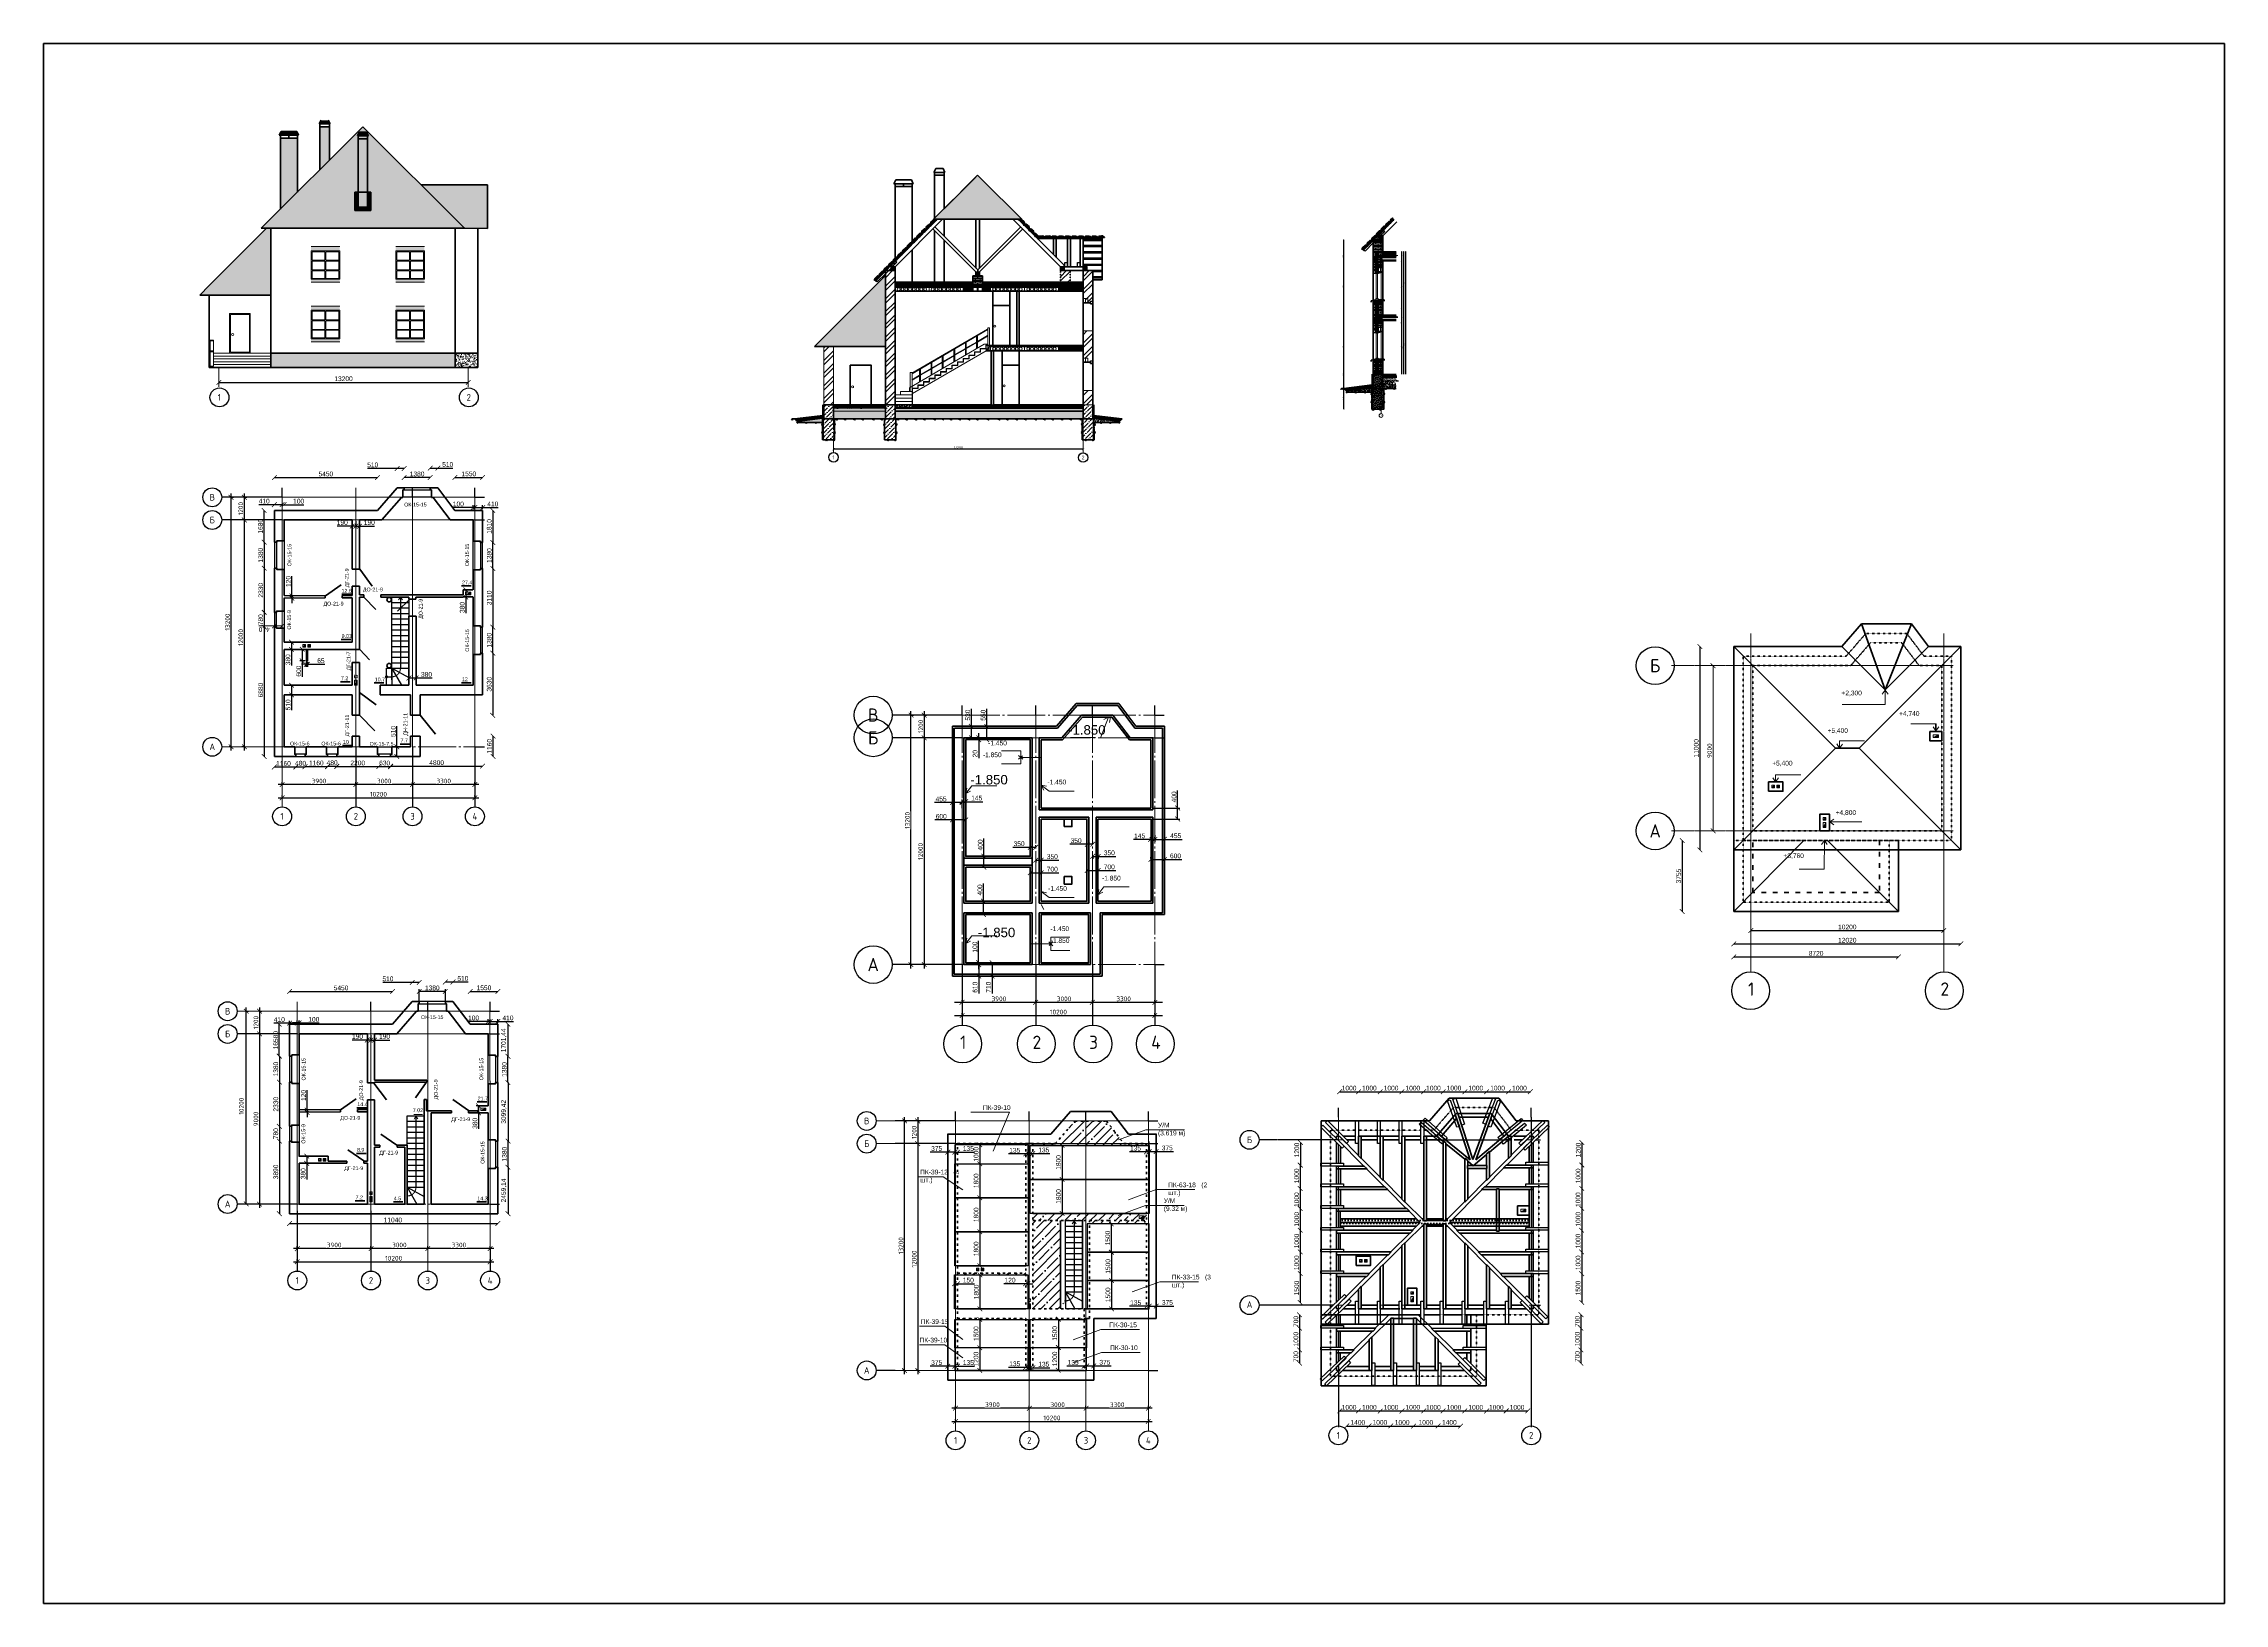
# Model space of a CAD drawing. Header units: millimetres. Extents: x -2096172177 to 2055029645, y -728784453 to 1899906214.
# Drawn here: x 1762583 to 1877954, y 889347 to 971872 of the extents above; entities that cross this region are included whole.
import ezdxf
from ezdxf import colors
from ezdxf.entities.mleader import LeaderData, LeaderLine
from ezdxf.enums import TextEntityAlignment as Align
from ezdxf.math import Vec2, Vec3

# ---------------------------------------------------------------- set-up
doc = ezdxf.new("R2010")
doc.units = ezdxf.units.MM
doc.linetypes.add('ACAD_ISO03W100', pattern=[30, 12, -18])
doc.linetypes.add('DASHDOT_axis', pattern=[24, 20, -1.5, 1, -1.5])
for name, color, linetype, lineweight in [('Вентканалы', 214, 'Continuous', 18), ('Внутренние стены', 3, 'Continuous', 35), ('Высоты крыши', 3, 'Continuous', 18), ('Двери', 20, 'Continuous', 25), ('дюбеля', 20, 'Continuous', 25), ('жббалки', 14, 'Continuous', 35), ('Кирпич', 10, 'Continuous', 20), ('Кобылки', 4, 'Continuous', 30), ('Крыша', 30, 'Continuous', 50), ('Лестница', 7, 'Continuous', 25), ('Лестница и ступ', 100, 'Continuous', 18), ('линии', 3, 'Continuous', 20), ('мауэрлат', 40, 'Continuous', 18), ('Монолитные участки', 6, 'Continuous', 40), ('Накостные строп ноги', 10, 'Continuous', 50), ('Наружные стены', 1, 'Continuous', 50), ('окна', 4, 'Continuous', 20), ('Окна и двери', 4, 'Continuous', 25), ('Оси', 40, 'Continuous', 18), ('Плиты', 5, 'Continuous', 30), ('Площади', 5, 'Continuous', 20), ('Простенки и окна', 80, 'Continuous', 18), ('Размеры', 40, 'Continuous', 18), ('Размеры окон', 6, 'Continuous', 18), ('Размеры плит', 202, 'Continuous', 18), ('Размеры стен', 5, 'Continuous', 18), ('размеры стены', 40, 'Continuous', 18), ('Размеры фундамент', 3, 'Continuous', 18), ('Рамка', 2, 'Continuous', 100), ('стропила', 5, 'Continuous', 35), ('Толщины привязок', 130, 'Continuous', 18), ('Уровни пола', 240, 'Continuous', 50), ('Фундамент', 5, 'Continuous', 35), ('черепица', 20, 'Continuous', 30), ('Штриховки', 212, 'Continuous', 25), ('эркер разрез', 240, 'Continuous', 35)]:
    doc.layers.add(name, color=color, linetype=linetype, lineweight=lineweight)
doc.styles.add('GOST-2.304_Type-B', font='GOST Common.ttf')
doc.styles.get("Standard").update_dxf_attribs({"font": 'arial.ttf'})
doc.styles.add('Аннотативный', font='arial.ttf')
doc.styles.add('стиль для стен', font='arial.ttf')
doc.linetypes.add('ограждение1', pattern='A,6.35,-2.54,[133,ltypeshp.shx,S=2.54,R=0,X=-2.54,Y=0],-2.54,25.4', length=36.83)
doc.dimstyles.new('SPDS_units-mm', dxfattribs={"dimtxt": 2.5, "dimasz": 2.5, "dimexe": 1.25, "dimexo": 0.625, "dimtad": 1, "dimdec": 0, "dimtxsty": 'GOST-2.304_Type-B', "dimblk": 'ARCHTICK', "dimcen": 2.5, "dimdle": 2, "dimaunit": 1, "dimadec": 1, "dimazin": 2, "dimtfac": 1, "dimtdec": 0, "dimtmove": 1, "dimatfit": 3, "dimfxl": 1, "dimtfill": 1, "dimlwd": -1, "dimlwe": -1, "dimarcsym": 0})
doc.dimstyles.new('Аннотативный', dxfattribs={"dimscale": 0, "dimtxt": 2.5, "dimasz": 2.5, "dimexe": 1.25, "dimexo": 0.625, "dimtad": 1, "dimtxsty": 'Standard', "dimcen": 2.5, "dimadec": 0, "dimazin": 0, "dimtfac": 1, "dimtmove": 0, "dimatfit": 3, "dimfxl": 1, "dimarcsym": 0})
doc.dimstyles.new('Для размеров СТЕН', dxfattribs={"dimtxt": 2.5, "dimasz": 2.5, "dimexe": 1.25, "dimexo": 0.625, "dimtad": 1, "dimtxsty": 'стиль для стен', "dimblk": 'ARCHTICK', "dimcen": 2.5, "dimadec": 0, "dimazin": 0, "dimtfac": 1, "dimtmove": 0, "dimatfit": 3, "dimfxl": 1, "dimarcsym": 0})
doc.dimstyles.new('размеры плит', dxfattribs={"dimtxt": 2.5, "dimasz": 2.5, "dimexe": 1.25, "dimexo": 0.625, "dimtad": 1, "dimtxsty": 'стиль для стен', "dimblk": 'ARCHTICK', "dimcen": 2.5, "dimse1": 1, "dimse2": 1, "dimclrt": 3, "dimadec": 0, "dimazin": 0, "dimtfac": 1, "dimtmove": 0, "dimatfit": 3, "dimldrblk": 'CLOSEDBLANK', "dimfxl": 0, "dimarcsym": 0})
pattern_1 = [(331.6993, (135, 44), (400.00005757, -199.99943377), [29.5296, -2923.4334]), (323.9727, (155, 53), (1400.0000374, -999.99716957), [27.203, -2693.0886]), (84.8572, (0, 4), (1600.0110556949, 17800.0000799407), [196.7922, -19884.0456]), (46.8476, (24, 14), (2800.00097714, 2999.999945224), [21.9318, -4364.4114]), (90, (18, 0), (-200, 1e-14), [4, -196]), (59.0362, (18, 4), (200.00037567, 400.0001299), [11.662, -1154.529]), (63.4349, (0, 4), (0.00026, 199.9999126), [15.6524, -431.5614]), (49.899, (7, 18), (1000.00343812, 1200.000019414), [24.8394, -4943.0642]), (0, (0, 4), (0, 200), [18, -182]), (16.2602, (65, 44), (3400.000082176, 999.999720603), [25, -4974.9998]), (20.556, (45, 53), (999.99999438, 399.99905884), [34.176, -1674.6242]), (7.4314, (77, 65), (2999.99995095, 399.9995566), [23.1948, -4615.7704]), (36.0273, (23, 37), (799.99998864, 599.99854119), [27.203, -2693.0886]), (28.3007, (39, 30), (2199.99988569, 1199.99727138), [29.5296, -2923.4334]), (352.5686, (100, 68), (1599.99993232, -199.99977732), [23.1948, -4615.7704]), (339.444, (123, 65), (599.99996506, -199.9994856), [34.176, -1674.6242]), (343.7398, (111, 51), (1400.00003287, -399.999884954), [25, -4974.9998]), (0, (89, 51), (0, 200), [22, -178]), (275.1429, (182.36, 200), (200.00529586, -2200.0000152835), [196.7922, -19884.0486]), (0, (182, 4), (0, 200), [18, -182]), (310.101, (177, 37), (2200.00711284, -2600.000064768), [24.8394, -4943.0642]), (296.5651, (193, 18), (200.0001724, -200.0001), [15.6524, -431.5614]), (300.9638, (176, 14), (400.0007025, -599.99994745), [11.662, -1154.529]), (90, (182, 0), (-200, 1e-14), [4, -196]), (313.1524, (161, 30), (200.00011609, -200.000071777), [21.9318, -4364.4114])]
pattern_2 = [(0, (360, 240), (220, 380), [20, -335, 15, -145, 30, -355]), (10, (265, 445), (134.46023, 475.57381), [35, -85, 45, -265, 25, -330]), (20, (215, 285), (222.45159, 368.293756), [40, -275, 35, -205, 25, -160]), (30, (360, 255), (-36.61543, 423.41978), [25, -165, 20, -245, 15, -325]), (40, (220, 365), (56.393196, 360.61726), [20, -220, 15, -140, 40, -255]), (50, (295, 185), (-133.74644, 392.889157), [10, -185, 25, -305, 30, -155]), (60, (310, 220), (-165.788383, 372.846097), [25, -205, 10, -240, 20, -185]), (70, (255, 160), (-183.153784, 359.311413), [15, -95, 30, -160, 20, -220]), (80, (280, 455), (-347.60891, 274.53242), [35, -220, 15, -260, 30, -245]), (90, (310, 240), (-440, 185), [30, -155, 20, -305, 10, -310]), (100, (230, 395), (-413.285765, 241.90882), [35, -195, 30, -160, 35, -365]), (110, (195, 110), (-400.733903, 136.151897), [40, -130, 20, -265, 30, -290]), (120, (60, 170), (-477.74991, 47.48711), [25, -335, 30, -155, 35, -205]), (130, (170, 60), (-465.17961, 118.776802), [15, -110, 20, -215, 40, -280]), (140, (20, 460), (-367.66142, -57.00948), [30, -180, 35, -155, 20, -210]), (150, (435, 30), (-341.374954, -201.278764), [20, -140, 40, -310, 35, -285]), (160, (105, 310), (-396.50179, -270.71448), [30, -210, 25, -190, 20, -305]), (170, (135, 190), (-359.406745, -281.87194), [45, -165, 30, -225, 40, -220])]
pattern_3 = [(50, (1747606.9, 861959.47), (182.18467, -15.93909), [19.05, -209.55]), (355, (1747606.9, 861959.47), (-35.24342, 191.05685), [15.24, -167.64058]), (100.45144, (1747622.08, 861958.14), (146.94125, 175.11775), [16.19, -178.09024]), (46.1842, (1747606.9, 862010.27), (271.07904, -42.04233), [28.575, -314.325]), (96.63556, (1747629.5, 862006.76), (237.40413, 247.4261), [24.285, -267.1356]), (351.18415, (1747606.9, 862010.27), (237.4041, 247.4261), [22.86, -251.4597]), (21, (1747632.3, 861997.57), (151.6144, -102.2652), [19.05, -209.55]), (326, (1747632.3, 861997.57), (61.80203, 184.18797), [15.24, -167.64]), (71.45144, (1747644.93, 861989.04), (213.41642, 81.92277), [16.19, -178.08994]), (37.5, (1747606.9, 861959.465), (3.088603, 84.55504), [0, -165.608, 0, -170.18, 0, -168.275]), (7.5, (1747606.9, 861959.465), (66.81966, 100.180575), [0, -97.028, 0, -161.798, 0, -64.135]), (327.5, (1747550.26, 861959.465), (135.590595, -5.728744), [0, -63.5, 0, -198.12, 0, -262.89]), (317.5, (1747524.86, 861959.47), (148.12918, 25.42649), [0, -82.55, 0, -131.572, 0, -186.69])]
pattern_4 = [(45, (1747606.9, 861959.47), (-336.7596, 336.7596), []), (45, (1747831.4, 861959.47), (-336.7596, 336.7596), [])]
pattern_5 = [(45, (1306721.64, 685615.73), (84.1899, 308.696304), [396.875, -79.375, 0, -79.375])]
pattern_6 = [(45, (-28062.61, -19934.545), (33.6759605, 123.4785217), [158.75, -31.75, 0, -31.75])]
pattern_7 = [(45, (1747606.9, 861959.465), (-22.45064, 22.45064), []), (135, (1747606.9, 861959.465), (-22.45064, -22.45064), [])]
pattern_8 = [(45, (1000.42, -18322.34), (33.6759605, 123.4785217), [158.75, -31.75, 0, -31.75])]

# ---------------------------------------------------------------- blocks, each defined once
blk = doc.blocks.new('_ArchTick')
at = {"color": 0, "linetype": 'ByBlock', "const_width": 0.15}
blk.add_lwpolyline([(-0.5, -0.5), (0.5, 0.5)], dxfattribs=at)
blk = doc.blocks.new('*D22')
at = {"color": 0, "linetype": 'Continuous', "transparency": 16777216}
for p, q in [((1775000, 931968), (1785600, 931968)), ((1775200, 932030), (1775200, 932093)), ((1785400, 932030), (1785400, 932093))]:
    blk.add_line(p, q, dxfattribs=at)
at = {"layer": 'Defpoints', "color": 0, "linetype": 'DASHDOT_axis', "transparency": 16777216}
for p in [(1775200, 931968), (1785400, 931968), (1785400, 931968)]:
    blk.add_point(p, dxfattribs=at)
at = {"color": 0, "linetype": 'DASHDOT_axis', "transparency": 16777216, "xscale": 250, "yscale": 250, "zscale": 250, "rotation": 180}
blk.add_blockref('_ArchTick', (1775200, 931968), dxfattribs=at)
at = {"color": 0, "linetype": 'DASHDOT_axis', "transparency": 16777216, "xscale": 250, "yscale": 250, "zscale": 250}
blk.add_blockref('_ArchTick', (1785400, 931968), dxfattribs=at)
at = {"color": 0, "linetype": 'DASHDOT_axis', "transparency": 16777216, "insert": (1780300, 932155), "char_height": 250, "attachment_point": 5, "style": 'GOST-2.304_Type-B', "bg_fill": 3, "box_fill_scale": 1.1, "bg_fill_color": 256, "bg_fill_true_color": 13158600, "bg_fill_transparency": 0}
blk.add_mtext('10200', dxfattribs=at)
blk = doc.blocks.new('*D23')
at = {"color": 0, "linetype": 'Continuous', "transparency": 16777216}
for p, q in [((1779300, 932668), (1775000, 932668)), ((1775200, 932730), (1775200, 932793)), ((1779100, 932730), (1779100, 932793))]:
    blk.add_line(p, q, dxfattribs=at)
at = {"layer": 'Defpoints', "color": 0, "linetype": 'DASHDOT_axis', "transparency": 16777216}
for p in [(1775200, 932668), (1775200, 932668), (1779100, 932668)]:
    blk.add_point(p, dxfattribs=at)
at = {"color": 0, "linetype": 'DASHDOT_axis', "transparency": 16777216, "xscale": 250, "yscale": 250, "zscale": 250, "rotation": 180}
blk.add_blockref('_ArchTick', (1775200, 932668), dxfattribs=at)
at = {"color": 0, "linetype": 'DASHDOT_axis', "transparency": 16777216, "xscale": 250, "yscale": 250, "zscale": 250}
blk.add_blockref('_ArchTick', (1779100, 932668), dxfattribs=at)
at = {"color": 0, "linetype": 'DASHDOT_axis', "transparency": 16777216, "insert": (1777150, 932855), "char_height": 250, "attachment_point": 5, "style": 'GOST-2.304_Type-B', "bg_fill": 3, "box_fill_scale": 1.1, "bg_fill_color": 256, "bg_fill_true_color": 13158600, "bg_fill_transparency": 0}
blk.add_mtext('3900', dxfattribs=at)
blk = doc.blocks.new('*D24')
at = {"color": 0, "linetype": 'Continuous', "transparency": 16777216}
for p, q in [((1782300, 932668), (1778900, 932668)), ((1779100, 932730), (1779100, 932793)), ((1782100, 932730), (1782100, 932793))]:
    blk.add_line(p, q, dxfattribs=at)
at = {"layer": 'Defpoints', "color": 0, "linetype": 'DASHDOT_axis', "transparency": 16777216}
for p in [(1779100, 932668), (1779100, 932668), (1782100, 932668)]:
    blk.add_point(p, dxfattribs=at)
at = {"color": 0, "linetype": 'DASHDOT_axis', "transparency": 16777216, "xscale": 250, "yscale": 250, "zscale": 250, "rotation": 180}
blk.add_blockref('_ArchTick', (1779100, 932668), dxfattribs=at)
at = {"color": 0, "linetype": 'DASHDOT_axis', "transparency": 16777216, "xscale": 250, "yscale": 250, "zscale": 250}
blk.add_blockref('_ArchTick', (1782100, 932668), dxfattribs=at)
at = {"color": 0, "linetype": 'DASHDOT_axis', "transparency": 16777216, "insert": (1780600, 932855), "char_height": 250, "attachment_point": 5, "style": 'GOST-2.304_Type-B', "bg_fill": 3, "box_fill_scale": 1.1, "bg_fill_color": 256, "bg_fill_true_color": 13158600, "bg_fill_transparency": 0}
blk.add_mtext('3000', dxfattribs=at)
blk = doc.blocks.new('*D25')
at = {"color": 0, "linetype": 'Continuous', "transparency": 16777216}
for p, q in [((1785600, 932668), (1781900, 932668)), ((1782100, 932730), (1782100, 932793)), ((1785400, 932730), (1785400, 932793))]:
    blk.add_line(p, q, dxfattribs=at)
at = {"layer": 'Defpoints', "color": 0, "linetype": 'DASHDOT_axis', "transparency": 16777216}
for p in [(1782100, 932668), (1782100, 932668), (1785400, 932668)]:
    blk.add_point(p, dxfattribs=at)
at = {"color": 0, "linetype": 'DASHDOT_axis', "transparency": 16777216, "xscale": 250, "yscale": 250, "zscale": 250, "rotation": 180}
blk.add_blockref('_ArchTick', (1782100, 932668), dxfattribs=at)
at = {"color": 0, "linetype": 'DASHDOT_axis', "transparency": 16777216, "xscale": 250, "yscale": 250, "zscale": 250}
blk.add_blockref('_ArchTick', (1785400, 932668), dxfattribs=at)
at = {"color": 0, "linetype": 'DASHDOT_axis', "transparency": 16777216, "insert": (1783750, 932855), "char_height": 250, "attachment_point": 5, "style": 'GOST-2.304_Type-B', "bg_fill": 3, "box_fill_scale": 1.1, "bg_fill_color": 256, "bg_fill_true_color": 13158600, "bg_fill_transparency": 0}
blk.add_mtext('3300', dxfattribs=at)
blk = doc.blocks.new('*D26')
at = {"layer": 'Defpoints', "color": 0, "transparency": 16777216}
for p in [(1780311, 934158), (1780941, 934158), (1780941, 933619)]:
    blk.add_point(p, dxfattribs=at)
at = {"layer": 'Простенки и окна', "color": 0, "lineweight": -2, "transparency": 16777216}
blk.add_line((1780311, 933619), (1780941, 933619), dxfattribs=at)
at = {"layer": 'Простенки и окна', "color": 0, "lineweight": -2, "transparency": 16777216, "xscale": 250, "yscale": 250, "zscale": 250, "rotation": 180}
blk.add_blockref('_ArchTick', (1780311, 933619), dxfattribs=at)
at = {"layer": 'Простенки и окна', "color": 0, "lineweight": -2, "transparency": 16777216, "xscale": 250, "yscale": 250, "zscale": 250}
blk.add_blockref('_ArchTick', (1780941, 933619), dxfattribs=at)
at = {"layer": 'Простенки и окна', "color": 0, "transparency": 16777216, "insert": (1780626, 933807), "char_height": 250, "attachment_point": 5, "style": 'стиль для стен'}
blk.add_mtext('630', dxfattribs=at)
blk = doc.blocks.new('*D27')
at = {"layer": 'Defpoints', "color": 0, "transparency": 16777216}
for p in [(1774790, 945496), (1774252, 944116), (1774790, 944116)]:
    blk.add_point(p, dxfattribs=at)
at = {"layer": 'Простенки и окна', "color": 0, "lineweight": -2, "transparency": 16777216}
blk.add_line((1774252, 945496), (1774252, 944116), dxfattribs=at)
at = {"layer": 'Простенки и окна', "color": 0, "lineweight": -2, "transparency": 16777216, "xscale": 250, "yscale": 250, "zscale": 250}
for p, rotation in [((1774252, 945496), 90), ((1774252, 944116), 270)]:
    blk.add_blockref('_ArchTick', p, dxfattribs=dict(at, rotation=rotation))
at = {"layer": 'Простенки и окна', "color": 0, "transparency": 16777216, "insert": (1774064, 944806), "char_height": 250, "attachment_point": 5, "rotation": 90, "style": 'стиль для стен'}
blk.add_mtext('1380', dxfattribs=at)
blk = doc.blocks.new('*D28')
at = {"layer": 'Defpoints', "color": 0, "transparency": 16777216}
for p in [(1781653, 948915), (1781653, 948376), (1783033, 948376)]:
    blk.add_point(p, dxfattribs=at)
at = {"layer": 'Простенки и окна', "color": 0, "lineweight": -2, "transparency": 16777216}
blk.add_line((1783033, 948915), (1781653, 948915), dxfattribs=at)
at = {"layer": 'Простенки и окна', "color": 0, "lineweight": -2, "transparency": 16777216, "xscale": 250, "yscale": 250, "zscale": 250, "rotation": 180}
blk.add_blockref('_ArchTick', (1781653, 948915), dxfattribs=at)
at = {"layer": 'Простенки и окна', "color": 0, "lineweight": -2, "transparency": 16777216, "xscale": 250, "yscale": 250, "zscale": 250}
blk.add_blockref('_ArchTick', (1783033, 948915), dxfattribs=at)
at = {"layer": 'Простенки и окна', "color": 0, "transparency": 16777216, "insert": (1782343, 949102), "char_height": 250, "attachment_point": 5, "style": 'стиль для стен'}
blk.add_mtext('1380', dxfattribs=at)
blk = doc.blocks.new('*D29')
at = {"layer": 'Defpoints', "color": 0, "transparency": 16777216}
for p in [(1785810, 940997), (1786349, 940997), (1785810, 939617)]:
    blk.add_point(p, dxfattribs=at)
at = {"layer": 'Простенки и окна', "color": 0, "lineweight": -2, "transparency": 16777216}
blk.add_line((1786349, 939617), (1786349, 940997), dxfattribs=at)
at = {"layer": 'Простенки и окна', "color": 0, "lineweight": -2, "transparency": 16777216, "xscale": 250, "yscale": 250, "zscale": 250}
for p, rotation in [((1786349, 940997), 90), ((1786349, 939617), 270)]:
    blk.add_blockref('_ArchTick', p, dxfattribs=dict(at, rotation=rotation))
at = {"layer": 'Простенки и окна', "color": 0, "transparency": 16777216, "insert": (1786161, 940307), "char_height": 250, "attachment_point": 5, "rotation": 90, "style": 'стиль для стен'}
blk.add_mtext('1380', dxfattribs=at)
blk = doc.blocks.new('*D30')
at = {"layer": 'Defpoints', "color": 0, "transparency": 16777216}
for p in [(1785810, 945476), (1786349, 945476), (1785810, 944096)]:
    blk.add_point(p, dxfattribs=at)
at = {"layer": 'Простенки и окна', "color": 0, "lineweight": -2, "transparency": 16777216}
blk.add_line((1786349, 944096), (1786349, 945476), dxfattribs=at)
at = {"layer": 'Простенки и окна', "color": 0, "lineweight": -2, "transparency": 16777216, "xscale": 250, "yscale": 250, "zscale": 250}
for p, rotation in [((1786349, 945476), 90), ((1786349, 944096), 270)]:
    blk.add_blockref('_ArchTick', p, dxfattribs=dict(at, rotation=rotation))
at = {"layer": 'Простенки и окна', "color": 0, "transparency": 16777216, "insert": (1786161, 944786), "char_height": 250, "attachment_point": 5, "rotation": 90, "style": 'стиль для стен'}
blk.add_mtext('1380', dxfattribs=at)
blk = doc.blocks.new('*D31')
at = {"layer": 'Defpoints', "color": 0, "transparency": 16777216}
for p in [(1774790, 941781), (1774252, 941001), (1774790, 941001)]:
    blk.add_point(p, dxfattribs=at)
at = {"layer": 'Простенки и окна', "color": 0, "lineweight": -2, "transparency": 16777216}
blk.add_line((1774252, 941781), (1774252, 941001), dxfattribs=at)
at = {"layer": 'Простенки и окна', "color": 0, "lineweight": -2, "transparency": 16777216, "xscale": 250, "yscale": 250, "zscale": 250}
for p, rotation in [((1774252, 941781), 90), ((1774252, 941001), 270)]:
    blk.add_blockref('_ArchTick', p, dxfattribs=dict(at, rotation=rotation))
at = {"layer": 'Простенки и окна', "color": 0, "transparency": 16777216, "insert": (1774064, 941391), "char_height": 250, "attachment_point": 5, "rotation": 90, "style": 'стиль для стен'}
blk.add_mtext('780', dxfattribs=at)
blk = doc.blocks.new('*D32')
at = {"layer": 'Defpoints', "color": 0, "transparency": 16777216}
for p in [(1775933, 934158), (1776413, 934158), (1776413, 933611)]:
    blk.add_point(p, dxfattribs=at)
at = {"layer": 'Простенки и окна', "color": 0, "lineweight": -2, "transparency": 16777216}
blk.add_line((1775933, 933611), (1776413, 933611), dxfattribs=at)
at = {"layer": 'Простенки и окна', "color": 0, "lineweight": -2, "transparency": 16777216, "xscale": 250, "yscale": 250, "zscale": 250, "rotation": 180}
blk.add_blockref('_ArchTick', (1775933, 933611), dxfattribs=at)
at = {"layer": 'Простенки и окна', "color": 0, "lineweight": -2, "transparency": 16777216, "xscale": 250, "yscale": 250, "zscale": 250}
blk.add_blockref('_ArchTick', (1776413, 933611), dxfattribs=at)
at = {"layer": 'Простенки и окна', "color": 0, "transparency": 16777216, "insert": (1776173, 933798), "char_height": 250, "attachment_point": 5, "style": 'стиль для стен'}
blk.add_mtext('480', dxfattribs=at)
blk = doc.blocks.new('*D33')
at = {"layer": 'Defpoints', "color": 0, "transparency": 16777216}
for p in [(1777608, 934158), (1778088, 934158), (1778088, 933637)]:
    blk.add_point(p, dxfattribs=at)
at = {"layer": 'Простенки и окна', "color": 0, "lineweight": -2, "transparency": 16777216}
blk.add_line((1777608, 933637), (1778088, 933637), dxfattribs=at)
at = {"layer": 'Простенки и окна', "color": 0, "lineweight": -2, "transparency": 16777216, "xscale": 250, "yscale": 250, "zscale": 250, "rotation": 180}
blk.add_blockref('_ArchTick', (1777608, 933637), dxfattribs=at)
at = {"layer": 'Простенки и окна', "color": 0, "lineweight": -2, "transparency": 16777216, "xscale": 250, "yscale": 250, "zscale": 250}
blk.add_blockref('_ArchTick', (1778088, 933637), dxfattribs=at)
at = {"layer": 'Простенки и окна', "color": 0, "transparency": 16777216, "insert": (1777848, 933824), "char_height": 250, "attachment_point": 5, "style": 'стиль для стен'}
blk.add_mtext('480', dxfattribs=at)
blk = doc.blocks.new('*D34')
at = {"layer": 'Defpoints', "color": 0, "transparency": 16777216}
for p in [(1774252, 941001), (1774252, 934158), (1774790, 934158)]:
    blk.add_point(p, dxfattribs=at)
at = {"layer": 'Простенки и окна', "color": 0, "lineweight": -2, "transparency": 16777216}
blk.add_line((1774252, 941001), (1774252, 934158), dxfattribs=at)
at = {"layer": 'Простенки и окна', "color": 0, "lineweight": -2, "transparency": 16777216, "xscale": 250, "yscale": 250, "zscale": 250}
for p, rotation in [((1774252, 941001), 90), ((1774252, 934158), 270)]:
    blk.add_blockref('_ArchTick', p, dxfattribs=dict(at, rotation=rotation))
at = {"layer": 'Простенки и окна', "color": 0, "transparency": 16777216, "insert": (1774065, 937668), "char_height": 250, "attachment_point": 5, "rotation": 90, "style": 'стиль для стен'}
blk.add_mtext('6880', dxfattribs=at)
blk = doc.blocks.new('*D35')
at = {"layer": 'Defpoints', "color": 0, "transparency": 16777216}
for p in [(1774251, 944116), (1774251, 941781), (1774254, 941781)]:
    blk.add_point(p, dxfattribs=at)
at = {"layer": 'Простенки и окна', "color": 0, "lineweight": -2, "transparency": 16777216}
blk.add_line((1774254, 944116), (1774254, 941781), dxfattribs=at)
at = {"layer": 'Простенки и окна', "color": 0, "lineweight": -2, "transparency": 16777216, "xscale": 250, "yscale": 250, "zscale": 250}
for p, rotation in [((1774254, 944116), 90), ((1774254, 941781), 270)]:
    blk.add_blockref('_ArchTick', p, dxfattribs=dict(at, rotation=rotation))
at = {"layer": 'Простенки и окна', "color": 0, "transparency": 16777216, "insert": (1774067, 942948), "char_height": 250, "attachment_point": 5, "rotation": 90, "style": 'стиль для стен'}
blk.add_mtext('2330', dxfattribs=at)
blk = doc.blocks.new('*D36')
at = {"layer": 'Defpoints', "color": 0, "transparency": 16777216}
for p in [(1774246, 947178), (1774790, 947178), (1774251, 945496)]:
    blk.add_point(p, dxfattribs=at)
at = {"layer": 'Простенки и окна', "color": 0, "lineweight": -2, "transparency": 16777216}
blk.add_line((1774246, 945496), (1774246, 947178), dxfattribs=at)
at = {"layer": 'Простенки и окна', "color": 0, "lineweight": -2, "transparency": 16777216, "xscale": 250, "yscale": 250, "zscale": 250}
for p, rotation in [((1774246, 947178), 90), ((1774246, 945496), 270)]:
    blk.add_blockref('_ArchTick', p, dxfattribs=dict(at, rotation=rotation))
at = {"layer": 'Простенки и окна', "color": 0, "transparency": 16777216, "insert": (1774058, 946337), "char_height": 250, "attachment_point": 5, "rotation": 90, "style": 'стиль для стен'}
blk.add_mtext('1680', dxfattribs=at)
blk = doc.blocks.new('*D37')
at = {"layer": 'Defpoints', "color": 0, "transparency": 16777216}
for p in [(1780240, 948915), (1774790, 947178), (1780240, 947178)]:
    blk.add_point(p, dxfattribs=at)
at = {"layer": 'Простенки и окна', "color": 0, "lineweight": -2, "transparency": 16777216}
blk.add_line((1774790, 948915), (1780240, 948915), dxfattribs=at)
at = {"layer": 'Простенки и окна', "color": 0, "lineweight": -2, "transparency": 16777216, "xscale": 250, "yscale": 250, "zscale": 250, "rotation": 180}
blk.add_blockref('_ArchTick', (1774790, 948915), dxfattribs=at)
at = {"layer": 'Простенки и окна', "color": 0, "lineweight": -2, "transparency": 16777216, "xscale": 250, "yscale": 250, "zscale": 250}
blk.add_blockref('_ArchTick', (1780240, 948915), dxfattribs=at)
at = {"layer": 'Простенки и окна', "color": 0, "transparency": 16777216, "insert": (1777515, 949102), "char_height": 250, "attachment_point": 5, "style": 'стиль для стен'}
blk.add_mtext('5450', dxfattribs=at)
blk = doc.blocks.new('*D38')
at = {"layer": 'Defpoints', "color": 0, "transparency": 16777216}
for p in [(1781283, 949395), (1781283, 948376), (1781653, 948915)]:
    blk.add_point(p, dxfattribs=at)
at = {"layer": 'Простенки и окна', "color": 0, "lineweight": -2, "transparency": 16777216}
for p, q in [((1781283, 949395), (1779720, 949395)), ((1781653, 949395), (1781283, 949395))]:
    blk.add_line(p, q, dxfattribs=at)
at = {"layer": 'Простенки и окна', "color": 0, "lineweight": -2, "transparency": 16777216, "xscale": 250, "yscale": 250, "zscale": 250, "rotation": 180}
blk.add_blockref('_ArchTick', (1781283, 949395), dxfattribs=at)
at = {"layer": 'Простенки и окна', "color": 0, "lineweight": -2, "transparency": 16777216, "xscale": 250, "yscale": 250, "zscale": 250}
blk.add_blockref('_ArchTick', (1781653, 949395), dxfattribs=at)
at = {"layer": 'Простенки и окна', "color": 0, "transparency": 16777216, "insert": (1779995, 949582), "char_height": 250, "attachment_point": 5, "style": 'стиль для стен'}
blk.add_mtext('510', dxfattribs=at)
blk = doc.blocks.new('*D39')
at = {"layer": 'Defpoints', "color": 0, "transparency": 16777216}
for p in [(1783033, 948915), (1783437, 949416), (1783437, 948376)]:
    blk.add_point(p, dxfattribs=at)
at = {"layer": 'Простенки и окна', "color": 0, "lineweight": -2, "transparency": 16777216}
for p, q in [((1783033, 949416), (1783437, 949416)), ((1783437, 949416), (1784237, 949416))]:
    blk.add_line(p, q, dxfattribs=at)
at = {"layer": 'Простенки и окна', "color": 0, "lineweight": -2, "transparency": 16777216, "xscale": 250, "yscale": 250, "zscale": 250, "rotation": 180}
blk.add_blockref('_ArchTick', (1783033, 949416), dxfattribs=at)
at = {"layer": 'Простенки и окна', "color": 0, "lineweight": -2, "transparency": 16777216, "xscale": 250, "yscale": 250, "zscale": 250}
blk.add_blockref('_ArchTick', (1783437, 949416), dxfattribs=at)
at = {"layer": 'Простенки и окна', "color": 0, "transparency": 16777216, "insert": (1783962, 949603), "char_height": 250, "attachment_point": 5, "style": 'стиль для стен'}
blk.add_mtext('510', dxfattribs=at)
blk = doc.blocks.new('*D40')
at = {"layer": 'Defpoints', "color": 0, "transparency": 16777216}
for p in [(1785810, 948918), (1784346, 947178), (1785810, 947178)]:
    blk.add_point(p, dxfattribs=at)
at = {"layer": 'Простенки и окна', "color": 0, "lineweight": -2, "transparency": 16777216}
blk.add_line((1784346, 948918), (1785810, 948918), dxfattribs=at)
at = {"layer": 'Простенки и окна', "color": 0, "lineweight": -2, "transparency": 16777216, "xscale": 250, "yscale": 250, "zscale": 250, "rotation": 180}
blk.add_blockref('_ArchTick', (1784346, 948918), dxfattribs=at)
at = {"layer": 'Простенки и окна', "color": 0, "lineweight": -2, "transparency": 16777216, "xscale": 250, "yscale": 250, "zscale": 250}
blk.add_blockref('_ArchTick', (1785810, 948918), dxfattribs=at)
at = {"layer": 'Простенки и окна', "color": 0, "transparency": 16777216, "insert": (1785078, 949105), "char_height": 250, "attachment_point": 5, "style": 'стиль для стен'}
blk.add_mtext('1550', dxfattribs=at)
blk = doc.blocks.new('*D41')
at = {"layer": 'Defpoints', "color": 0, "transparency": 16777216}
for p in [(1785810, 947178), (1786346, 945476), (1786346, 945476)]:
    blk.add_point(p, dxfattribs=at)
at = {"layer": 'Простенки и окна', "color": 0, "lineweight": -2, "transparency": 16777216}
blk.add_line((1786346, 947178), (1786346, 945476), dxfattribs=at)
at = {"layer": 'Простенки и окна', "color": 0, "lineweight": -2, "transparency": 16777216, "xscale": 250, "yscale": 250, "zscale": 250}
for p, rotation in [((1786346, 947178), 90), ((1786346, 945476), 270)]:
    blk.add_blockref('_ArchTick', p, dxfattribs=dict(at, rotation=rotation))
at = {"layer": 'Простенки и окна', "color": 0, "transparency": 16777216, "insert": (1786158, 946327), "char_height": 250, "attachment_point": 5, "rotation": 90, "style": 'стиль для стен'}
blk.add_mtext('1810', dxfattribs=at)
blk = doc.blocks.new('*D42')
at = {"layer": 'Defpoints', "color": 0, "transparency": 16777216}
for p in [(1786346, 944096), (1786349, 940997), (1786349, 940997)]:
    blk.add_point(p, dxfattribs=at)
at = {"layer": 'Простенки и окна', "color": 0, "lineweight": -2, "transparency": 16777216}
blk.add_line((1786349, 944096), (1786349, 940997), dxfattribs=at)
at = {"layer": 'Простенки и окна', "color": 0, "lineweight": -2, "transparency": 16777216, "xscale": 250, "yscale": 250, "zscale": 250}
for p, rotation in [((1786349, 944096), 90), ((1786349, 940997), 270)]:
    blk.add_blockref('_ArchTick', p, dxfattribs=dict(at, rotation=rotation))
at = {"layer": 'Простенки и окна', "color": 0, "transparency": 16777216, "insert": (1786161, 942547), "char_height": 250, "attachment_point": 5, "rotation": 90, "style": 'стиль для стен'}
blk.add_mtext('3110', dxfattribs=at)
blk = doc.blocks.new('*D43')
at = {"layer": 'Defpoints', "color": 0, "transparency": 16777216}
for p in [(1786349, 939617), (1782510, 936335), (1786345, 936335)]:
    blk.add_point(p, dxfattribs=at)
at = {"layer": 'Простенки и окна', "color": 0, "lineweight": -2, "transparency": 16777216}
blk.add_line((1786345, 939617), (1786345, 936335), dxfattribs=at)
at = {"layer": 'Простенки и окна', "color": 0, "lineweight": -2, "transparency": 16777216, "xscale": 250, "yscale": 250, "zscale": 250}
for p, rotation in [((1786345, 939617), 90), ((1786345, 936335), 270)]:
    blk.add_blockref('_ArchTick', p, dxfattribs=dict(at, rotation=rotation))
at = {"layer": 'Простенки и окна', "color": 0, "transparency": 16777216, "insert": (1786158, 937976), "char_height": 250, "attachment_point": 5, "rotation": 90, "style": 'стиль для стен'}
blk.add_mtext('3630', dxfattribs=at)
blk = doc.blocks.new('*D44')
at = {"layer": 'Defpoints', "color": 0, "transparency": 16777216}
for p in [(1782510, 935235), (1782510, 934158), (1786357, 934158)]:
    blk.add_point(p, dxfattribs=at)
at = {"layer": 'Простенки и окна', "color": 0, "lineweight": -2, "transparency": 16777216}
blk.add_line((1786357, 935235), (1786357, 934158), dxfattribs=at)
at = {"layer": 'Простенки и окна', "color": 0, "lineweight": -2, "transparency": 16777216, "xscale": 250, "yscale": 250, "zscale": 250}
for p, rotation in [((1786357, 935235), 90), ((1786357, 934158), 270)]:
    blk.add_blockref('_ArchTick', p, dxfattribs=dict(at, rotation=rotation))
at = {"layer": 'Простенки и окна', "color": 0, "transparency": 16777216, "insert": (1786170, 934696), "char_height": 250, "attachment_point": 5, "rotation": 90, "style": 'стиль для стен'}
blk.add_mtext('1160', dxfattribs=at)
blk = doc.blocks.new('*D45')
at = {"layer": 'Defpoints', "color": 0, "transparency": 16777216}
for p in [(1785810, 947326), (1785400, 947178), (1785810, 947178)]:
    blk.add_point(p, dxfattribs=at)
at = {"layer": 'Толщины привязок', "color": 0, "lineweight": -2, "transparency": 16777216}
for p, q in [((1785400, 947240), (1785400, 947451)), ((1785400, 947326), (1785810, 947326)), ((1785810, 947240), (1785810, 947451)), ((1785810, 947326), (1786635, 947326))]:
    blk.add_line(p, q, dxfattribs=at)
at = {"layer": 'Толщины привязок', "color": 0, "lineweight": -2, "transparency": 16777216, "xscale": 250, "yscale": 250, "zscale": 250, "rotation": 180}
blk.add_blockref('_ArchTick', (1785400, 947326), dxfattribs=at)
at = {"layer": 'Толщины привязок', "color": 0, "lineweight": -2, "transparency": 16777216, "xscale": 250, "yscale": 250, "zscale": 250}
blk.add_blockref('_ArchTick', (1785810, 947326), dxfattribs=at)
at = {"layer": 'Толщины привязок', "color": 0, "transparency": 16777216, "insert": (1786348, 947514), "char_height": 250, "attachment_point": 5, "style": 'стиль для стен'}
blk.add_mtext('410', dxfattribs=at)
blk = doc.blocks.new('*D46')
at = {"layer": 'Defpoints', "color": 0, "transparency": 16777216}
for p in [(1785300, 947326), (1785300, 947226), (1785400, 947326)]:
    blk.add_point(p, dxfattribs=at)
at = {"layer": 'Толщины привязок', "color": 0, "lineweight": -2, "transparency": 16777216}
for p, q in [((1785300, 947326), (1784250, 947326)), ((1785300, 947289), (1785300, 947451)), ((1785400, 947326), (1785300, 947326)), ((1785400, 947389), (1785400, 947451)), ((1785400, 947326), (1785650, 947326))]:
    blk.add_line(p, q, dxfattribs=at)
at = {"layer": 'Толщины привязок', "color": 0, "lineweight": -2, "transparency": 16777216, "xscale": 250, "yscale": 250, "zscale": 250}
blk.add_blockref('_ArchTick', (1785300, 947326), dxfattribs=at)
at = {"layer": 'Толщины привязок', "color": 0, "lineweight": -2, "transparency": 16777216, "xscale": 250, "yscale": 250, "zscale": 250, "rotation": 180}
blk.add_blockref('_ArchTick', (1785400, 947326), dxfattribs=at)
at = {"layer": 'Толщины привязок', "color": 0, "transparency": 16777216, "insert": (1784525, 947514), "char_height": 250, "attachment_point": 5, "style": 'стиль для стен'}
blk.add_mtext('100', dxfattribs=at)
blk = doc.blocks.new('*D47')
at = {"layer": 'Defpoints', "color": 0, "transparency": 16777216}
for p in [(1781006, 934668), (1781270, 934158), (1781270, 934158)]:
    blk.add_point(p, dxfattribs=at)
at = {"layer": 'Толщины привязок', "color": 0, "lineweight": -2, "transparency": 16777216}
for p, q in [((1781270, 934668), (1781270, 935755)), ((1781069, 934668), (1781395, 934668)), ((1781270, 934158), (1781270, 934668)), ((1781332, 934158), (1781395, 934158))]:
    blk.add_line(p, q, dxfattribs=at)
at = {"layer": 'Толщины привязок', "color": 0, "lineweight": -2, "transparency": 16777216, "xscale": 250, "yscale": 250, "zscale": 250}
for p, rotation in [((1781270, 934668), 90), ((1781270, 934158), 270)]:
    blk.add_blockref('_ArchTick', p, dxfattribs=dict(at, rotation=rotation))
at = {"layer": 'Толщины привязок', "color": 0, "transparency": 16777216, "insert": (1781082, 935480), "char_height": 250, "attachment_point": 5, "rotation": 90, "style": 'стиль для стен'}
blk.add_mtext('510', dxfattribs=at)
blk = doc.blocks.new('*D48')
at = {"layer": 'Defpoints', "color": 0, "transparency": 16777216}
for p in [(1775300, 937923), (1775300, 937413), (1775705, 937413)]:
    blk.add_point(p, dxfattribs=at)
at = {"layer": 'Толщины привязок', "color": 0, "lineweight": -2, "transparency": 16777216}
for p, q in [((1775363, 937923), (1775830, 937923)), ((1775363, 937413), (1775830, 937413)), ((1775705, 937923), (1775705, 937413)), ((1775705, 937413), (1775705, 936613))]:
    blk.add_line(p, q, dxfattribs=at)
at = {"layer": 'Толщины привязок', "color": 0, "lineweight": -2, "transparency": 16777216, "xscale": 250, "yscale": 250, "zscale": 250}
for p, rotation in [((1775705, 937923), 90), ((1775705, 937413), 270)]:
    blk.add_blockref('_ArchTick', p, dxfattribs=dict(at, rotation=rotation))
at = {"layer": 'Толщины привязок', "color": 0, "transparency": 16777216, "insert": (1775517, 936888), "char_height": 250, "attachment_point": 5, "rotation": 90, "style": 'стиль для стен'}
blk.add_mtext('510', dxfattribs=at)
blk = doc.blocks.new('*D49')
at = {"layer": 'Defpoints', "color": 0, "transparency": 16777216}
for p in [(1775300, 940203), (1775300, 939823), (1775698, 939823)]:
    blk.add_point(p, dxfattribs=at)
at = {"layer": 'Толщины привязок', "color": 0, "lineweight": -2, "transparency": 16777216}
for p, q in [((1775363, 940203), (1775823, 940203)), ((1775363, 939823), (1775823, 939823)), ((1775698, 940203), (1775698, 939823)), ((1775698, 939823), (1775698, 938973))]:
    blk.add_line(p, q, dxfattribs=at)
at = {"layer": 'Толщины привязок', "color": 0, "lineweight": -2, "transparency": 16777216, "xscale": 250, "yscale": 250, "zscale": 250}
for p, rotation in [((1775698, 940203), 90), ((1775698, 939823), 270)]:
    blk.add_blockref('_ArchTick', p, dxfattribs=dict(at, rotation=rotation))
at = {"layer": 'Толщины привязок', "color": 0, "transparency": 16777216, "insert": (1775510, 939273), "char_height": 250, "attachment_point": 5, "rotation": 90, "style": 'стиль для стен'}
blk.add_mtext('380', dxfattribs=at)
blk = doc.blocks.new('*D50')
at = {"layer": 'Defpoints', "color": 0, "transparency": 16777216}
for p in [(1775721, 942644), (1775721, 942524), (1775721, 942524)]:
    blk.add_point(p, dxfattribs=at)
at = {"layer": 'Толщины привязок', "color": 0, "lineweight": -2, "transparency": 16777216}
for p, q in [((1775659, 942644), (1775596, 942644)), ((1775721, 942644), (1775721, 943694)), ((1775721, 942524), (1775721, 942644)), ((1775659, 942524), (1775596, 942524)), ((1775721, 942524), (1775721, 942274))]:
    blk.add_line(p, q, dxfattribs=at)
at = {"layer": 'Толщины привязок', "color": 0, "lineweight": -2, "transparency": 16777216, "xscale": 250, "yscale": 250, "zscale": 250}
for p, rotation in [((1775721, 942644), 270), ((1775721, 942524), 90)]:
    blk.add_blockref('_ArchTick', p, dxfattribs=dict(at, rotation=rotation))
at = {"layer": 'Толщины привязок', "color": 0, "transparency": 16777216, "insert": (1775533, 943419), "char_height": 250, "attachment_point": 5, "rotation": 90, "style": 'стиль для стен'}
blk.add_mtext('120', dxfattribs=at)
blk = doc.blocks.new('*D51')
at = {"layer": 'Defpoints', "color": 0, "transparency": 16777216}
for p in [(1776263, 939223), (1776475, 939823), (1776475, 939223)]:
    blk.add_point(p, dxfattribs=at)
at = {"layer": 'Толщины привязок', "color": 0, "lineweight": -2, "transparency": 16777216}
for p, q in [((1776413, 939823), (1776138, 939823)), ((1776413, 939223), (1776138, 939223)), ((1776263, 939823), (1776263, 939223)), ((1776263, 939223), (1776263, 938373))]:
    blk.add_line(p, q, dxfattribs=at)
at = {"layer": 'Толщины привязок', "color": 0, "lineweight": -2, "transparency": 16777216, "xscale": 250, "yscale": 250, "zscale": 250}
for p, rotation in [((1776263, 939823), 90), ((1776263, 939223), 270)]:
    blk.add_blockref('_ArchTick', p, dxfattribs=dict(at, rotation=rotation))
at = {"layer": 'Толщины привязок', "color": 0, "transparency": 16777216, "insert": (1776075, 938673), "char_height": 250, "attachment_point": 5, "rotation": 90, "style": 'стиль для стен'}
blk.add_mtext('600', dxfattribs=at)
blk = doc.blocks.new('*D52')
at = {"layer": 'Defpoints', "color": 0, "transparency": 16777216}
for p in [(1776475, 939223), (1776540, 939223), (1776540, 939031)]:
    blk.add_point(p, dxfattribs=at)
at = {"layer": 'Толщины привязок', "color": 0, "lineweight": -2, "transparency": 16777216}
for p, q in [((1776475, 939160), (1776475, 938906)), ((1776540, 939160), (1776540, 938906)), ((1776475, 939031), (1776225, 939031)), ((1776475, 939031), (1776540, 939031)), ((1776540, 939031), (1777465, 939031))]:
    blk.add_line(p, q, dxfattribs=at)
at = {"layer": 'Толщины привязок', "color": 0, "lineweight": -2, "transparency": 16777216, "xscale": 250, "yscale": 250, "zscale": 250}
blk.add_blockref('_ArchTick', (1776475, 939031), dxfattribs=at)
at = {"layer": 'Толщины привязок', "color": 0, "lineweight": -2, "transparency": 16777216, "xscale": 250, "yscale": 250, "zscale": 250, "rotation": 180}
blk.add_blockref('_ArchTick', (1776540, 939031), dxfattribs=at)
at = {"layer": 'Толщины привязок', "color": 0, "transparency": 16777216, "insert": (1777253, 939219), "char_height": 250, "attachment_point": 5, "style": 'стиль для стен'}
blk.add_mtext('65', dxfattribs=at)
blk = doc.blocks.new('*D53')
at = {"layer": 'Defpoints', "color": 0, "transparency": 16777216}
for p in [(1779100, 946668), (1779290, 946668), (1779290, 946342)]:
    blk.add_point(p, dxfattribs=at)
at = {"layer": 'Толщины привязок', "color": 0, "lineweight": -2, "transparency": 16777216}
for p, q in [((1779100, 946605), (1779100, 946217)), ((1779100, 946342), (1779290, 946342)), ((1779290, 946605), (1779290, 946217)), ((1779290, 946342), (1780090, 946342))]:
    blk.add_line(p, q, dxfattribs=at)
at = {"layer": 'Толщины привязок', "color": 0, "lineweight": -2, "transparency": 16777216, "xscale": 250, "yscale": 250, "zscale": 250, "rotation": 180}
blk.add_blockref('_ArchTick', (1779100, 946342), dxfattribs=at)
at = {"layer": 'Толщины привязок', "color": 0, "lineweight": -2, "transparency": 16777216, "xscale": 250, "yscale": 250, "zscale": 250}
blk.add_blockref('_ArchTick', (1779290, 946342), dxfattribs=at)
at = {"layer": 'Толщины привязок', "color": 0, "transparency": 16777216, "insert": (1779815, 946529), "char_height": 250, "attachment_point": 5, "style": 'стиль для стен'}
blk.add_mtext('190', dxfattribs=at)
blk = doc.blocks.new('*D54')
at = {"layer": 'Defpoints', "color": 0, "transparency": 16777216}
for p in [(1778910, 946668), (1778910, 946342), (1779100, 946342)]:
    blk.add_point(p, dxfattribs=at)
at = {"layer": 'Толщины привязок', "color": 0, "lineweight": -2, "transparency": 16777216}
for p, q in [((1778910, 946342), (1778110, 946342)), ((1778910, 946605), (1778910, 946217)), ((1779100, 946342), (1778910, 946342)), ((1779100, 946404), (1779100, 946467))]:
    blk.add_line(p, q, dxfattribs=at)
at = {"layer": 'Толщины привязок', "color": 0, "lineweight": -2, "transparency": 16777216, "xscale": 250, "yscale": 250, "zscale": 250, "rotation": 180}
blk.add_blockref('_ArchTick', (1778910, 946342), dxfattribs=at)
at = {"layer": 'Толщины привязок', "color": 0, "lineweight": -2, "transparency": 16777216, "xscale": 250, "yscale": 250, "zscale": 250}
blk.add_blockref('_ArchTick', (1779100, 946342), dxfattribs=at)
at = {"layer": 'Толщины привязок', "color": 0, "transparency": 16777216, "insert": (1778385, 946529), "char_height": 250, "attachment_point": 5, "style": 'стиль для стен'}
blk.add_mtext('190', dxfattribs=at)
blk = doc.blocks.new('*D55')
at = {"layer": 'Defpoints', "color": 0, "transparency": 16777216}
for p in [(1784916, 942589), (1785288, 942969), (1785288, 942589)]:
    blk.add_point(p, dxfattribs=at)
at = {"layer": 'Толщины привязок', "color": 0, "lineweight": -2, "transparency": 16777216}
for p, q in [((1785225, 942969), (1784791, 942969)), ((1785225, 942589), (1784791, 942589)), ((1784916, 942969), (1784916, 942589)), ((1784916, 942589), (1784916, 941739))]:
    blk.add_line(p, q, dxfattribs=at)
at = {"layer": 'Толщины привязок', "color": 0, "lineweight": -2, "transparency": 16777216, "xscale": 250, "yscale": 250, "zscale": 250}
for p, rotation in [((1784916, 942969), 90), ((1784916, 942589), 270)]:
    blk.add_blockref('_ArchTick', p, dxfattribs=dict(at, rotation=rotation))
at = {"layer": 'Толщины привязок', "color": 0, "transparency": 16777216, "insert": (1784729, 942039), "char_height": 250, "attachment_point": 5, "rotation": 90, "style": 'стиль для стен'}
blk.add_mtext('380', dxfattribs=at)
blk = doc.blocks.new('*D56')
at = {"layer": 'Defpoints', "color": 0, "transparency": 16777216}
for p in [(1782290, 938309), (1781910, 937923), (1782290, 937923)]:
    blk.add_point(p, dxfattribs=at)
at = {"layer": 'Толщины привязок', "color": 0, "lineweight": -2, "transparency": 16777216}
for p, q in [((1781910, 937985), (1781910, 938434)), ((1781910, 938309), (1782290, 938309)), ((1782290, 937985), (1782290, 938434)), ((1782290, 938309), (1783140, 938309))]:
    blk.add_line(p, q, dxfattribs=at)
at = {"layer": 'Толщины привязок', "color": 0, "lineweight": -2, "transparency": 16777216, "xscale": 250, "yscale": 250, "zscale": 250, "rotation": 180}
blk.add_blockref('_ArchTick', (1781910, 938309), dxfattribs=at)
at = {"layer": 'Толщины привязок', "color": 0, "lineweight": -2, "transparency": 16777216, "xscale": 250, "yscale": 250, "zscale": 250}
blk.add_blockref('_ArchTick', (1782290, 938309), dxfattribs=at)
at = {"layer": 'Толщины привязок', "color": 0, "transparency": 16777216, "insert": (1782840, 938497), "char_height": 250, "attachment_point": 5, "style": 'стиль для стен'}
blk.add_mtext('380', dxfattribs=at)
blk = doc.blocks.new('л')
at = {"layer": 'Лестница'}
blk.add_line((0, 0), (900, 0), dxfattribs=at)
blk = doc.blocks.new('а')
at = {"layer": 'Лестница'}
blk.add_blockref('л', (-900, 0), dxfattribs=at)
blk = doc.blocks.new('*D57')
at = {"layer": 'Defpoints', "color": 0, "transparency": 16777216}
for p in [(1776413, 933622), (1777608, 933622), (1777608, 933622)]:
    blk.add_point(p, dxfattribs=at)
at = {"layer": 'Простенки и окна', "color": 0, "lineweight": -2, "transparency": 16777216}
blk.add_line((1776413, 933622), (1777608, 933622), dxfattribs=at)
at = {"layer": 'Простенки и окна', "color": 0, "lineweight": -2, "transparency": 16777216, "xscale": 250, "yscale": 250, "zscale": 250, "rotation": 180}
blk.add_blockref('_ArchTick', (1776413, 933622), dxfattribs=at)
at = {"layer": 'Простенки и окна', "color": 0, "lineweight": -2, "transparency": 16777216, "xscale": 250, "yscale": 250, "zscale": 250}
blk.add_blockref('_ArchTick', (1777608, 933622), dxfattribs=at)
at = {"layer": 'Простенки и окна', "color": 0, "transparency": 16777216, "insert": (1777011, 933809), "char_height": 250, "attachment_point": 5, "style": 'стиль для стен'}
blk.add_mtext('1160', dxfattribs=at)
blk = doc.blocks.new('*D58')
at = {"layer": 'Defpoints', "color": 0, "transparency": 16777216}
for p in [(1774790, 934158), (1774790, 933597), (1775933, 933613)]:
    blk.add_point(p, dxfattribs=at)
at = {"layer": 'Простенки и окна', "color": 0, "lineweight": -2, "transparency": 16777216}
blk.add_line((1775933, 933597), (1774790, 933597), dxfattribs=at)
at = {"layer": 'Простенки и окна', "color": 0, "lineweight": -2, "transparency": 16777216, "xscale": 250, "yscale": 250, "zscale": 250, "rotation": 180}
blk.add_blockref('_ArchTick', (1774790, 933597), dxfattribs=at)
at = {"layer": 'Простенки и окна', "color": 0, "lineweight": -2, "transparency": 16777216, "xscale": 250, "yscale": 250, "zscale": 250}
blk.add_blockref('_ArchTick', (1775933, 933597), dxfattribs=at)
at = {"layer": 'Простенки и окна', "color": 0, "transparency": 16777216, "insert": (1775274, 933784), "char_height": 250, "attachment_point": 5, "style": 'стиль для стен'}
blk.add_mtext('1160', dxfattribs=at)
blk = doc.blocks.new('*D59')
at = {"layer": 'Defpoints', "color": 0, "transparency": 16777216}
for p in [(1778088, 933639), (1780311, 933623), (1780311, 933623)]:
    blk.add_point(p, dxfattribs=at)
at = {"layer": 'Простенки и окна', "color": 0, "lineweight": -2, "transparency": 16777216}
blk.add_line((1778088, 933623), (1780311, 933623), dxfattribs=at)
at = {"layer": 'Простенки и окна', "color": 0, "lineweight": -2, "transparency": 16777216, "xscale": 250, "yscale": 250, "zscale": 250, "rotation": 180}
blk.add_blockref('_ArchTick', (1778088, 933623), dxfattribs=at)
at = {"layer": 'Простенки и окна', "color": 0, "lineweight": -2, "transparency": 16777216, "xscale": 250, "yscale": 250, "zscale": 250}
blk.add_blockref('_ArchTick', (1780311, 933623), dxfattribs=at)
at = {"layer": 'Простенки и окна', "color": 0, "transparency": 16777216, "insert": (1779200, 933810), "char_height": 250, "attachment_point": 5, "style": 'стиль для стен'}
blk.add_mtext('2200', dxfattribs=at)
blk = doc.blocks.new('*D60')
at = {"layer": 'Defpoints', "color": 0, "transparency": 16777216}
for p in [(1785810, 937413), (1780941, 933623), (1785810, 933643)]:
    blk.add_point(p, dxfattribs=at)
at = {"layer": 'Простенки и окна', "color": 0, "lineweight": -2, "transparency": 16777216}
blk.add_line((1780941, 933643), (1785810, 933643), dxfattribs=at)
at = {"layer": 'Простенки и окна', "color": 0, "lineweight": -2, "transparency": 16777216, "xscale": 250, "yscale": 250, "zscale": 250, "rotation": 180}
blk.add_blockref('_ArchTick', (1780941, 933643), dxfattribs=at)
at = {"layer": 'Простенки и окна', "color": 0, "lineweight": -2, "transparency": 16777216, "xscale": 250, "yscale": 250, "zscale": 250}
blk.add_blockref('_ArchTick', (1785810, 933643), dxfattribs=at)
at = {"layer": 'Простенки и окна', "color": 0, "transparency": 16777216, "insert": (1783376, 933830), "char_height": 250, "attachment_point": 5, "style": 'стиль для стен'}
blk.add_mtext('4800', dxfattribs=at)
blk = doc.blocks.new('*D61')
at = {"layer": 'Defpoints', "color": 0, "transparency": 16777216}
for p in [(1775300, 947477), (1775200, 946668), (1775300, 946668)]:
    blk.add_point(p, dxfattribs=at)
at = {"layer": 'Уровни пола', "color": 0, "lineweight": -2, "transparency": 16777216}
for p, q in [((1775200, 947477), (1774950, 947477)), ((1775200, 947477), (1775300, 947477)), ((1775300, 947477), (1776350, 947477))]:
    blk.add_line(p, q, dxfattribs=at)
at = {"layer": 'Уровни пола', "color": 0, "lineweight": -2, "transparency": 16777216, "xscale": 250, "yscale": 250, "zscale": 250}
blk.add_blockref('_ArchTick', (1775200, 947477), dxfattribs=at)
at = {"layer": 'Уровни пола', "color": 0, "lineweight": -2, "transparency": 16777216, "xscale": 250, "yscale": 250, "zscale": 250, "rotation": 180}
blk.add_blockref('_ArchTick', (1775300, 947477), dxfattribs=at)
at = {"layer": 'Уровни пола', "color": 3, "transparency": 16777216, "insert": (1776075, 947664), "char_height": 250, "attachment_point": 5, "style": 'стиль для стен'}
blk.add_mtext('100', dxfattribs=at)
blk = doc.blocks.new('_ClosedBlank')
at = {"color": 0, "linetype": 'ByBlock', "lineweight": -2}
for p, q in [((-1, 0), (0, 0)), ((0, 0), (-1, 0)), ((-1, 0), (-1, 0))]:
    blk.add_line(p, q, dxfattribs=at)
blk = doc.blocks.new('*D62')
at = {"layer": 'Defpoints', "color": 0, "transparency": 16777216}
for p in [(1774790, 947477), (1774790, 946668), (1775200, 946668)]:
    blk.add_point(p, dxfattribs=at)
at = {"layer": 'Уровни пола', "color": 0, "lineweight": -2, "transparency": 16777216}
for p, q in [((1774790, 947477), (1773965, 947477)), ((1775200, 947477), (1774790, 947477))]:
    blk.add_line(p, q, dxfattribs=at)
at = {"layer": 'Уровни пола', "color": 0, "lineweight": -2, "transparency": 16777216, "xscale": 250, "yscale": 250, "zscale": 250, "rotation": 180}
blk.add_blockref('_ArchTick', (1774790, 947477), dxfattribs=at)
at = {"layer": 'Уровни пола', "color": 0, "lineweight": -2, "transparency": 16777216, "xscale": 250, "yscale": 250, "zscale": 250}
blk.add_blockref('_ArchTick', (1775200, 947477), dxfattribs=at)
at = {"layer": 'Уровни пола', "color": 3, "transparency": 16777216, "insert": (1774253, 947664), "char_height": 250, "attachment_point": 5, "style": 'стиль для стен'}
blk.add_mtext('410', dxfattribs=at)
blk = doc.blocks.new('*D64')
at = {"color": 0, "linetype": 'Continuous', "transparency": 16777216}
for p, q in [((1775803, 907420), (1786403, 907420)), ((1776003, 907483), (1776003, 907545)), ((1786203, 907483), (1786203, 907545))]:
    blk.add_line(p, q, dxfattribs=at)
at = {"layer": 'Defpoints', "color": 0, "linetype": 'Continuous', "transparency": 16777216}
for p in [(1776003, 907420), (1786203, 907420), (1786203, 907420)]:
    blk.add_point(p, dxfattribs=at)
at = {"color": 0, "linetype": 'Continuous', "transparency": 16777216, "xscale": 250, "yscale": 250, "zscale": 250, "rotation": 180}
blk.add_blockref('_ArchTick', (1776003, 907420), dxfattribs=at)
at = {"color": 0, "linetype": 'Continuous', "transparency": 16777216, "xscale": 250, "yscale": 250, "zscale": 250}
blk.add_blockref('_ArchTick', (1786203, 907420), dxfattribs=at)
at = {"color": 0, "linetype": 'Continuous', "transparency": 16777216, "insert": (1781103, 907608), "char_height": 250, "attachment_point": 5, "style": 'GOST-2.304_Type-B', "bg_fill": 3, "box_fill_scale": 1.1, "bg_fill_color": 256, "bg_fill_true_color": 13158600, "bg_fill_transparency": 0}
blk.add_mtext('10200', dxfattribs=at)
blk = doc.blocks.new('*D65')
at = {"color": 0, "linetype": 'Continuous', "transparency": 16777216}
for p, q in [((1780103, 908120), (1775803, 908120)), ((1776003, 908183), (1776003, 908245)), ((1779903, 908183), (1779903, 908245))]:
    blk.add_line(p, q, dxfattribs=at)
at = {"layer": 'Defpoints', "color": 0, "linetype": 'Continuous', "transparency": 16777216}
for p in [(1776003, 908120), (1776003, 908120), (1779903, 908120)]:
    blk.add_point(p, dxfattribs=at)
at = {"color": 0, "linetype": 'Continuous', "transparency": 16777216, "xscale": 250, "yscale": 250, "zscale": 250, "rotation": 180}
blk.add_blockref('_ArchTick', (1776003, 908120), dxfattribs=at)
at = {"color": 0, "linetype": 'Continuous', "transparency": 16777216, "xscale": 250, "yscale": 250, "zscale": 250}
blk.add_blockref('_ArchTick', (1779903, 908120), dxfattribs=at)
at = {"color": 0, "linetype": 'Continuous', "transparency": 16777216, "insert": (1777953, 908308), "char_height": 250, "attachment_point": 5, "style": 'GOST-2.304_Type-B', "bg_fill": 3, "box_fill_scale": 1.1, "bg_fill_color": 256, "bg_fill_true_color": 13158600, "bg_fill_transparency": 0}
blk.add_mtext('3900', dxfattribs=at)
blk = doc.blocks.new('*D66')
at = {"color": 0, "linetype": 'Continuous', "transparency": 16777216}
for p, q in [((1783103, 908120), (1779703, 908120)), ((1779903, 908183), (1779903, 908245)), ((1782903, 908183), (1782903, 908245))]:
    blk.add_line(p, q, dxfattribs=at)
at = {"layer": 'Defpoints', "color": 0, "linetype": 'Continuous', "transparency": 16777216}
for p in [(1779903, 908120), (1779903, 908120), (1782903, 908120)]:
    blk.add_point(p, dxfattribs=at)
at = {"color": 0, "linetype": 'Continuous', "transparency": 16777216, "xscale": 250, "yscale": 250, "zscale": 250, "rotation": 180}
blk.add_blockref('_ArchTick', (1779903, 908120), dxfattribs=at)
at = {"color": 0, "linetype": 'Continuous', "transparency": 16777216, "xscale": 250, "yscale": 250, "zscale": 250}
blk.add_blockref('_ArchTick', (1782903, 908120), dxfattribs=at)
at = {"color": 0, "linetype": 'Continuous', "transparency": 16777216, "insert": (1781403, 908308), "char_height": 250, "attachment_point": 5, "style": 'GOST-2.304_Type-B', "bg_fill": 3, "box_fill_scale": 1.1, "bg_fill_color": 256, "bg_fill_true_color": 13158600, "bg_fill_transparency": 0}
blk.add_mtext('3000', dxfattribs=at)
blk = doc.blocks.new('*D67')
at = {"color": 0, "linetype": 'Continuous', "transparency": 16777216}
for p, q in [((1786403, 908120), (1782703, 908120)), ((1782903, 908183), (1782903, 908245)), ((1786203, 908183), (1786203, 908245))]:
    blk.add_line(p, q, dxfattribs=at)
at = {"layer": 'Defpoints', "color": 0, "linetype": 'Continuous', "transparency": 16777216}
for p in [(1782903, 908120), (1782903, 908120), (1786203, 908120)]:
    blk.add_point(p, dxfattribs=at)
at = {"color": 0, "linetype": 'Continuous', "transparency": 16777216, "xscale": 250, "yscale": 250, "zscale": 250, "rotation": 180}
blk.add_blockref('_ArchTick', (1782903, 908120), dxfattribs=at)
at = {"color": 0, "linetype": 'Continuous', "transparency": 16777216, "xscale": 250, "yscale": 250, "zscale": 250}
blk.add_blockref('_ArchTick', (1786203, 908120), dxfattribs=at)
at = {"color": 0, "linetype": 'Continuous', "transparency": 16777216, "insert": (1784553, 908308), "char_height": 250, "attachment_point": 5, "style": 'GOST-2.304_Type-B', "bg_fill": 3, "box_fill_scale": 1.1, "bg_fill_color": 256, "bg_fill_true_color": 13158600, "bg_fill_transparency": 0}
blk.add_mtext('3300', dxfattribs=at)
blk = doc.blocks.new('*D68')
at = {"layer": 'Defpoints', "color": 0, "transparency": 16777216}
for p in [(1775055, 913809), (1775593, 914589), (1775593, 913809)]:
    blk.add_point(p, dxfattribs=at)
at = {"layer": 'Простенки и окна', "color": 0, "lineweight": -2, "transparency": 16777216}
blk.add_line((1775055, 914589), (1775055, 913809), dxfattribs=at)
at = {"layer": 'Простенки и окна', "color": 0, "lineweight": -2, "transparency": 16777216, "xscale": 250, "yscale": 250, "zscale": 250}
for p, rotation in [((1775055, 914589), 90), ((1775055, 913809), 270)]:
    blk.add_blockref('_ArchTick', p, dxfattribs=dict(at, rotation=rotation))
at = {"layer": 'Простенки и окна', "color": 0, "transparency": 16777216, "insert": (1774867, 914199), "char_height": 250, "attachment_point": 5, "rotation": 90, "style": 'стиль для стен'}
blk.add_mtext('780', dxfattribs=at)
blk = doc.blocks.new('*D69')
at = {"layer": 'Defpoints', "color": 0, "transparency": 16777216}
for p in [(1775592, 918304), (1775054, 916924), (1775592, 916924)]:
    blk.add_point(p, dxfattribs=at)
at = {"layer": 'Простенки и окна', "color": 0, "lineweight": -2, "transparency": 16777216}
blk.add_line((1775054, 918304), (1775054, 916924), dxfattribs=at)
at = {"layer": 'Простенки и окна', "color": 0, "lineweight": -2, "transparency": 16777216, "xscale": 250, "yscale": 250, "zscale": 250}
for p, rotation in [((1775054, 918304), 90), ((1775054, 916924), 270)]:
    blk.add_blockref('_ArchTick', p, dxfattribs=dict(at, rotation=rotation))
at = {"layer": 'Простенки и окна', "color": 0, "transparency": 16777216, "insert": (1774866, 917614), "char_height": 250, "attachment_point": 5, "rotation": 90, "style": 'стиль для стен'}
blk.add_mtext('1380', dxfattribs=at)
blk = doc.blocks.new('*D70')
at = {"layer": 'Defpoints', "color": 0, "transparency": 16777216}
for p in [(1782456, 921723), (1782456, 921184), (1783836, 921184)]:
    blk.add_point(p, dxfattribs=at)
at = {"layer": 'Размеры окон', "color": 0, "lineweight": -2, "transparency": 16777216}
for p, q in [((1782456, 921247), (1782456, 921848)), ((1783836, 921247), (1783836, 921848)), ((1783836, 921723), (1782456, 921723))]:
    blk.add_line(p, q, dxfattribs=at)
at = {"layer": 'Размеры окон', "color": 0, "lineweight": -2, "transparency": 16777216, "xscale": 250, "yscale": 250, "zscale": 250, "rotation": 180}
blk.add_blockref('_ArchTick', (1782456, 921723), dxfattribs=at)
at = {"layer": 'Размеры окон', "color": 0, "lineweight": -2, "transparency": 16777216, "xscale": 250, "yscale": 250, "zscale": 250}
blk.add_blockref('_ArchTick', (1783836, 921723), dxfattribs=at)
at = {"layer": 'Размеры окон', "color": 0, "transparency": 16777216, "insert": (1783146, 921910), "char_height": 250, "attachment_point": 5, "style": 'стиль для стен'}
blk.add_mtext('1380', dxfattribs=at)
blk = doc.blocks.new('*D71')
at = {"layer": 'Defpoints', "color": 0, "transparency": 16777216}
for p in [(1786609, 918285), (1787148, 918285), (1786609, 916905)]:
    blk.add_point(p, dxfattribs=at)
at = {"layer": 'Простенки и окна', "color": 0, "lineweight": -2, "transparency": 16777216}
blk.add_line((1787148, 916905), (1787148, 918285), dxfattribs=at)
at = {"layer": 'Простенки и окна', "color": 0, "lineweight": -2, "transparency": 16777216, "xscale": 250, "yscale": 250, "zscale": 250}
for p, rotation in [((1787148, 918285), 90), ((1787148, 916905), 270)]:
    blk.add_blockref('_ArchTick', p, dxfattribs=dict(at, rotation=rotation))
at = {"layer": 'Простенки и окна', "color": 0, "transparency": 16777216, "insert": (1786960, 917595), "char_height": 250, "attachment_point": 5, "rotation": 90, "style": 'стиль для стен'}
blk.add_mtext('1380', dxfattribs=at)
blk = doc.blocks.new('*D72')
at = {"layer": 'Defpoints', "color": 0, "transparency": 16777216}
for p in [(1786613, 913805), (1787151, 913805), (1786613, 912425)]:
    blk.add_point(p, dxfattribs=at)
at = {"layer": 'Простенки и окна', "color": 0, "lineweight": -2, "transparency": 16777216}
blk.add_line((1787151, 912425), (1787151, 913805), dxfattribs=at)
at = {"layer": 'Простенки и окна', "color": 0, "lineweight": -2, "transparency": 16777216, "xscale": 250, "yscale": 250, "zscale": 250}
for p, rotation in [((1787151, 913805), 90), ((1787151, 912425), 270)]:
    blk.add_blockref('_ArchTick', p, dxfattribs=dict(at, rotation=rotation))
at = {"layer": 'Простенки и окна', "color": 0, "transparency": 16777216, "insert": (1786964, 913115), "char_height": 250, "attachment_point": 5, "rotation": 90, "style": 'стиль для стен'}
blk.add_mtext('1380', dxfattribs=at)
blk = doc.blocks.new('*D73')
at = {"layer": 'Defpoints', "color": 0, "transparency": 16777216}
for p in [(1775055, 913809), (1775055, 909966), (1775593, 909966)]:
    blk.add_point(p, dxfattribs=at)
at = {"layer": 'Простенки и окна', "color": 0, "lineweight": -2, "transparency": 16777216}
blk.add_line((1775055, 913809), (1775055, 909966), dxfattribs=at)
at = {"layer": 'Простенки и окна', "color": 0, "lineweight": -2, "transparency": 16777216, "xscale": 250, "yscale": 250, "zscale": 250}
for p, rotation in [((1775055, 913809), 90), ((1775055, 909966), 270)]:
    blk.add_blockref('_ArchTick', p, dxfattribs=dict(at, rotation=rotation))
at = {"layer": 'Простенки и окна', "color": 0, "transparency": 16777216, "insert": (1774867, 912175), "char_height": 250, "attachment_point": 5, "rotation": 90, "style": 'стиль для стен'}
blk.add_mtext('3890', dxfattribs=at)
blk = doc.blocks.new('*D74')
at = {"layer": 'Defpoints', "color": 0, "transparency": 16777216}
for p in [(1776003, 920049), (1776103, 920055), (1776103, 919476)]:
    blk.add_point(p, dxfattribs=at)
at = {"layer": 'Толщины привязок', "color": 0, "lineweight": -2, "transparency": 16777216}
for p, q in [((1776003, 920055), (1775753, 920055)), ((1776003, 920111), (1776003, 920180)), ((1776003, 920055), (1776103, 920055)), ((1776103, 919539), (1776103, 920180)), ((1776103, 920055), (1777153, 920055))]:
    blk.add_line(p, q, dxfattribs=at)
at = {"layer": 'Толщины привязок', "color": 0, "lineweight": -2, "transparency": 16777216, "xscale": 250, "yscale": 250, "zscale": 250}
blk.add_blockref('_ArchTick', (1776003, 920055), dxfattribs=at)
at = {"layer": 'Толщины привязок', "color": 0, "lineweight": -2, "transparency": 16777216, "xscale": 250, "yscale": 250, "zscale": 250, "rotation": 180}
blk.add_blockref('_ArchTick', (1776103, 920055), dxfattribs=at)
at = {"layer": 'Толщины привязок', "color": 0, "transparency": 16777216, "insert": (1776878, 920242), "char_height": 250, "attachment_point": 5, "style": 'стиль для стен'}
blk.add_mtext('100', dxfattribs=at)
blk = doc.blocks.new('*D75')
at = {"layer": 'Defpoints', "color": 0, "transparency": 16777216}
for p in [(1775054, 916924), (1775054, 914589), (1775057, 914589)]:
    blk.add_point(p, dxfattribs=at)
at = {"layer": 'Простенки и окна', "color": 0, "lineweight": -2, "transparency": 16777216}
blk.add_line((1775057, 916924), (1775057, 914589), dxfattribs=at)
at = {"layer": 'Простенки и окна', "color": 0, "lineweight": -2, "transparency": 16777216, "xscale": 250, "yscale": 250, "zscale": 250}
for p, rotation in [((1775057, 916924), 90), ((1775057, 914589), 270)]:
    blk.add_blockref('_ArchTick', p, dxfattribs=dict(at, rotation=rotation))
at = {"layer": 'Простенки и окна', "color": 0, "transparency": 16777216, "insert": (1774869, 915757), "char_height": 250, "attachment_point": 5, "rotation": 90, "style": 'стиль для стен'}
blk.add_mtext('2330', dxfattribs=at)
blk = doc.blocks.new('*D76')
at = {"layer": 'Defpoints', "color": 0, "transparency": 16777216}
for p in [(1775048, 919986), (1775593, 919986), (1775054, 918304)]:
    blk.add_point(p, dxfattribs=at)
at = {"layer": 'Простенки и окна', "color": 0, "lineweight": -2, "transparency": 16777216}
blk.add_line((1775048, 918304), (1775048, 919986), dxfattribs=at)
at = {"layer": 'Простенки и окна', "color": 0, "lineweight": -2, "transparency": 16777216, "xscale": 250, "yscale": 250, "zscale": 250}
for p, rotation in [((1775048, 919986), 90), ((1775048, 918304), 270)]:
    blk.add_blockref('_ArchTick', p, dxfattribs=dict(at, rotation=rotation))
at = {"layer": 'Простенки и окна', "color": 0, "transparency": 16777216, "insert": (1774861, 919145), "char_height": 250, "attachment_point": 5, "rotation": 90, "style": 'стиль для стен'}
blk.add_mtext('16580', dxfattribs=at)
blk = doc.blocks.new('*D77')
at = {"layer": 'Defpoints', "color": 0, "transparency": 16777216}
for p in [(1781043, 921723), (1775593, 919986), (1781043, 919986)]:
    blk.add_point(p, dxfattribs=at)
at = {"layer": 'Простенки и окна', "color": 0, "lineweight": -2, "transparency": 16777216}
blk.add_line((1775593, 921723), (1781043, 921723), dxfattribs=at)
at = {"layer": 'Простенки и окна', "color": 0, "lineweight": -2, "transparency": 16777216, "xscale": 250, "yscale": 250, "zscale": 250, "rotation": 180}
blk.add_blockref('_ArchTick', (1775593, 921723), dxfattribs=at)
at = {"layer": 'Простенки и окна', "color": 0, "lineweight": -2, "transparency": 16777216, "xscale": 250, "yscale": 250, "zscale": 250}
blk.add_blockref('_ArchTick', (1781043, 921723), dxfattribs=at)
at = {"layer": 'Простенки и окна', "color": 0, "transparency": 16777216, "insert": (1778318, 921910), "char_height": 250, "attachment_point": 5, "style": 'стиль для стен'}
blk.add_mtext('5450', dxfattribs=at)
blk = doc.blocks.new('*D78')
at = {"layer": 'Defpoints', "color": 0, "transparency": 16777216}
for p in [(1782085, 922203), (1782085, 921184), (1782456, 921723)]:
    blk.add_point(p, dxfattribs=at)
at = {"layer": 'Простенки и окна', "color": 0, "lineweight": -2, "transparency": 16777216}
for p, q in [((1782085, 922203), (1780523, 922203)), ((1782456, 922203), (1782085, 922203))]:
    blk.add_line(p, q, dxfattribs=at)
at = {"layer": 'Простенки и окна', "color": 0, "lineweight": -2, "transparency": 16777216, "xscale": 250, "yscale": 250, "zscale": 250, "rotation": 180}
blk.add_blockref('_ArchTick', (1782085, 922203), dxfattribs=at)
at = {"layer": 'Простенки и окна', "color": 0, "lineweight": -2, "transparency": 16777216, "xscale": 250, "yscale": 250, "zscale": 250}
blk.add_blockref('_ArchTick', (1782456, 922203), dxfattribs=at)
at = {"layer": 'Простенки и окна', "color": 0, "transparency": 16777216, "insert": (1780798, 922391), "char_height": 250, "attachment_point": 5, "style": 'стиль для стен'}
blk.add_mtext('510', dxfattribs=at)
blk = doc.blocks.new('*D79')
at = {"layer": 'Defpoints', "color": 0, "transparency": 16777216}
for p in [(1784239, 922224), (1783836, 921723), (1784239, 921184)]:
    blk.add_point(p, dxfattribs=at)
at = {"layer": 'Простенки и окна', "color": 0, "lineweight": -2, "transparency": 16777216}
for p, q in [((1783836, 922224), (1784239, 922224)), ((1784239, 922224), (1785039, 922224))]:
    blk.add_line(p, q, dxfattribs=at)
at = {"layer": 'Простенки и окна', "color": 0, "lineweight": -2, "transparency": 16777216, "xscale": 250, "yscale": 250, "zscale": 250, "rotation": 180}
blk.add_blockref('_ArchTick', (1783836, 922224), dxfattribs=at)
at = {"layer": 'Простенки и окна', "color": 0, "lineweight": -2, "transparency": 16777216, "xscale": 250, "yscale": 250, "zscale": 250}
blk.add_blockref('_ArchTick', (1784239, 922224), dxfattribs=at)
at = {"layer": 'Простенки и окна', "color": 0, "transparency": 16777216, "insert": (1784764, 922411), "char_height": 250, "attachment_point": 5, "style": 'стиль для стен'}
blk.add_mtext('510', dxfattribs=at)
blk = doc.blocks.new('*D80')
at = {"layer": 'Defpoints', "color": 0, "transparency": 16777216}
for p in [(1786613, 921726), (1785148, 919986), (1786613, 919986)]:
    blk.add_point(p, dxfattribs=at)
at = {"layer": 'Простенки и окна', "color": 0, "lineweight": -2, "transparency": 16777216}
blk.add_line((1785148, 921726), (1786613, 921726), dxfattribs=at)
at = {"layer": 'Простенки и окна', "color": 0, "lineweight": -2, "transparency": 16777216, "xscale": 250, "yscale": 250, "zscale": 250, "rotation": 180}
blk.add_blockref('_ArchTick', (1785148, 921726), dxfattribs=at)
at = {"layer": 'Простенки и окна', "color": 0, "lineweight": -2, "transparency": 16777216, "xscale": 250, "yscale": 250, "zscale": 250}
blk.add_blockref('_ArchTick', (1786613, 921726), dxfattribs=at)
at = {"layer": 'Простенки и окна', "color": 0, "transparency": 16777216, "insert": (1785881, 921914), "char_height": 250, "attachment_point": 5, "style": 'стиль для стен'}
blk.add_mtext('1550', dxfattribs=at)
blk = doc.blocks.new('*D81')
at = {"layer": 'Defpoints', "color": 0, "transparency": 16777216}
for p in [(1786613, 919986), (1787148, 918285), (1787148, 918285)]:
    blk.add_point(p, dxfattribs=at)
at = {"layer": 'Простенки и окна', "color": 0, "lineweight": -2, "transparency": 16777216}
blk.add_line((1787148, 919986), (1787148, 918285), dxfattribs=at)
at = {"layer": 'Простенки и окна', "color": 0, "lineweight": -2, "transparency": 16777216, "xscale": 250, "yscale": 250, "zscale": 250}
for p, rotation in [((1787148, 919986), 90), ((1787148, 918285), 270)]:
    blk.add_blockref('_ArchTick', p, dxfattribs=dict(at, rotation=rotation))
at = {"layer": 'Простенки и окна', "color": 0, "transparency": 16777216, "insert": (1786935, 919135), "char_height": 250, "attachment_point": 5, "rotation": 90, "style": 'стиль для стен'}
blk.add_mtext('1701,44', dxfattribs=at)
blk = doc.blocks.new('*D82')
at = {"layer": 'Defpoints', "color": 0, "transparency": 16777216}
for p in [(1787148, 916905), (1787151, 913805), (1787151, 913805)]:
    blk.add_point(p, dxfattribs=at)
at = {"layer": 'Простенки и окна', "color": 0, "lineweight": -2, "transparency": 16777216}
blk.add_line((1787151, 916905), (1787151, 913805), dxfattribs=at)
at = {"layer": 'Простенки и окна', "color": 0, "lineweight": -2, "transparency": 16777216, "xscale": 250, "yscale": 250, "zscale": 250}
for p, rotation in [((1787151, 916905), 90), ((1787151, 913805), 270)]:
    blk.add_blockref('_ArchTick', p, dxfattribs=dict(at, rotation=rotation))
at = {"layer": 'Простенки и окна', "color": 0, "transparency": 16777216, "insert": (1786939, 915355), "char_height": 250, "attachment_point": 5, "rotation": 90, "style": 'стиль для стен'}
blk.add_mtext('3099,42', dxfattribs=at)
blk = doc.blocks.new('*D83')
at = {"layer": 'Defpoints', "color": 0, "transparency": 16777216}
for p in [(1786203, 919986), (1786613, 920135), (1786613, 919986)]:
    blk.add_point(p, dxfattribs=at)
at = {"layer": 'Толщины привязок', "color": 0, "lineweight": -2, "transparency": 16777216}
for p, q in [((1786203, 920049), (1786203, 920260)), ((1786203, 920135), (1786613, 920135)), ((1786613, 920049), (1786613, 920260)), ((1786613, 920135), (1787438, 920135))]:
    blk.add_line(p, q, dxfattribs=at)
at = {"layer": 'Толщины привязок', "color": 0, "lineweight": -2, "transparency": 16777216, "xscale": 250, "yscale": 250, "zscale": 250, "rotation": 180}
blk.add_blockref('_ArchTick', (1786203, 920135), dxfattribs=at)
at = {"layer": 'Толщины привязок', "color": 0, "lineweight": -2, "transparency": 16777216, "xscale": 250, "yscale": 250, "zscale": 250}
blk.add_blockref('_ArchTick', (1786613, 920135), dxfattribs=at)
at = {"layer": 'Толщины привязок', "color": 0, "transparency": 16777216, "insert": (1787150, 920322), "char_height": 250, "attachment_point": 5, "style": 'стиль для стен'}
blk.add_mtext('410', dxfattribs=at)
blk = doc.blocks.new('*D84')
at = {"layer": 'Defpoints', "color": 0, "transparency": 16777216}
for p in [(1786103, 920135), (1786103, 920035), (1786203, 920135)]:
    blk.add_point(p, dxfattribs=at)
at = {"layer": 'Толщины привязок', "color": 0, "lineweight": -2, "transparency": 16777216}
for p, q in [((1786103, 920135), (1785053, 920135)), ((1786103, 920097), (1786103, 920260)), ((1786203, 920135), (1786103, 920135)), ((1786203, 920197), (1786203, 920260)), ((1786203, 920135), (1786453, 920135))]:
    blk.add_line(p, q, dxfattribs=at)
at = {"layer": 'Толщины привязок', "color": 0, "lineweight": -2, "transparency": 16777216, "xscale": 250, "yscale": 250, "zscale": 250}
blk.add_blockref('_ArchTick', (1786103, 920135), dxfattribs=at)
at = {"layer": 'Толщины привязок', "color": 0, "lineweight": -2, "transparency": 16777216, "xscale": 250, "yscale": 250, "zscale": 250, "rotation": 180}
blk.add_blockref('_ArchTick', (1786203, 920135), dxfattribs=at)
at = {"layer": 'Толщины привязок', "color": 0, "transparency": 16777216, "insert": (1785328, 920322), "char_height": 250, "attachment_point": 5, "style": 'стиль для стен'}
blk.add_mtext('100', dxfattribs=at)
blk = doc.blocks.new('*D85')
at = {"layer": 'Defpoints', "color": 0, "transparency": 16777216}
for p in [(1775593, 920049), (1775593, 919986), (1776003, 919886)]:
    blk.add_point(p, dxfattribs=at)
at = {"layer": 'Толщины привязок', "color": 0, "lineweight": -2, "transparency": 16777216}
for p, q in [((1775593, 920049), (1774768, 920049)), ((1775593, 920049), (1775593, 920174)), ((1776003, 920049), (1775593, 920049)), ((1776003, 919949), (1776003, 920174))]:
    blk.add_line(p, q, dxfattribs=at)
at = {"layer": 'Толщины привязок', "color": 0, "lineweight": -2, "transparency": 16777216, "xscale": 250, "yscale": 250, "zscale": 250, "rotation": 180}
blk.add_blockref('_ArchTick', (1775593, 920049), dxfattribs=at)
at = {"layer": 'Толщины привязок', "color": 0, "lineweight": -2, "transparency": 16777216, "xscale": 250, "yscale": 250, "zscale": 250}
blk.add_blockref('_ArchTick', (1776003, 920049), dxfattribs=at)
at = {"layer": 'Толщины привязок', "color": 0, "transparency": 16777216, "insert": (1775055, 920236), "char_height": 250, "attachment_point": 5, "style": 'стиль для стен'}
blk.add_mtext('410', dxfattribs=at)
blk = doc.blocks.new('*D86')
at = {"layer": 'Defpoints', "color": 0, "transparency": 16777216}
for p in [(1776103, 913011), (1776103, 912631), (1776500, 912631)]:
    blk.add_point(p, dxfattribs=at)
at = {"layer": 'Толщины привязок', "color": 0, "lineweight": -2, "transparency": 16777216}
for p, q in [((1776165, 913011), (1776625, 913011)), ((1776165, 912631), (1776625, 912631)), ((1776500, 913011), (1776500, 912631)), ((1776500, 912631), (1776500, 911781))]:
    blk.add_line(p, q, dxfattribs=at)
at = {"layer": 'Толщины привязок', "color": 0, "lineweight": -2, "transparency": 16777216, "xscale": 250, "yscale": 250, "zscale": 250}
for p, rotation in [((1776500, 913011), 90), ((1776500, 912631), 270)]:
    blk.add_blockref('_ArchTick', p, dxfattribs=dict(at, rotation=rotation))
at = {"layer": 'Толщины привязок', "color": 0, "transparency": 16777216, "insert": (1776313, 912081), "char_height": 250, "attachment_point": 5, "rotation": 90, "style": 'стиль для стен'}
blk.add_mtext('380', dxfattribs=at)
blk = doc.blocks.new('*D87')
at = {"layer": 'Defpoints', "color": 0, "transparency": 16777216}
for p in [(1779903, 919476), (1780093, 919476), (1780093, 919150)]:
    blk.add_point(p, dxfattribs=at)
at = {"layer": 'Толщины привязок', "color": 0, "lineweight": -2, "transparency": 16777216}
for p, q in [((1779903, 919414), (1779903, 919025)), ((1779903, 919150), (1780093, 919150)), ((1780093, 919414), (1780093, 919025)), ((1780093, 919150), (1780893, 919150))]:
    blk.add_line(p, q, dxfattribs=at)
at = {"layer": 'Толщины привязок', "color": 0, "lineweight": -2, "transparency": 16777216, "xscale": 250, "yscale": 250, "zscale": 250, "rotation": 180}
blk.add_blockref('_ArchTick', (1779903, 919150), dxfattribs=at)
at = {"layer": 'Толщины привязок', "color": 0, "lineweight": -2, "transparency": 16777216, "xscale": 250, "yscale": 250, "zscale": 250}
blk.add_blockref('_ArchTick', (1780093, 919150), dxfattribs=at)
at = {"layer": 'Толщины привязок', "color": 0, "transparency": 16777216, "insert": (1780618, 919338), "char_height": 250, "attachment_point": 5, "style": 'стиль для стен'}
blk.add_mtext('190', dxfattribs=at)
blk = doc.blocks.new('*D88')
at = {"layer": 'Defpoints', "color": 0, "transparency": 16777216}
for p in [(1779713, 919476), (1779713, 919150), (1779903, 919150)]:
    blk.add_point(p, dxfattribs=at)
at = {"layer": 'Толщины привязок', "color": 0, "lineweight": -2, "transparency": 16777216}
for p, q in [((1779713, 919150), (1778913, 919150)), ((1779713, 919414), (1779713, 919025)), ((1779903, 919150), (1779713, 919150)), ((1779903, 919213), (1779903, 919275))]:
    blk.add_line(p, q, dxfattribs=at)
at = {"layer": 'Толщины привязок', "color": 0, "lineweight": -2, "transparency": 16777216, "xscale": 250, "yscale": 250, "zscale": 250, "rotation": 180}
blk.add_blockref('_ArchTick', (1779713, 919150), dxfattribs=at)
at = {"layer": 'Толщины привязок', "color": 0, "lineweight": -2, "transparency": 16777216, "xscale": 250, "yscale": 250, "zscale": 250}
blk.add_blockref('_ArchTick', (1779903, 919150), dxfattribs=at)
at = {"layer": 'Толщины привязок', "color": 0, "transparency": 16777216, "insert": (1779188, 919338), "char_height": 250, "attachment_point": 5, "style": 'стиль для стен'}
blk.add_mtext('190', dxfattribs=at)
blk = doc.blocks.new('*D89')
at = {"layer": 'Defpoints', "color": 0, "transparency": 16777216}
for p in [(1785591, 915296), (1785963, 915676), (1785963, 915296)]:
    blk.add_point(p, dxfattribs=at)
at = {"layer": 'Толщины привязок', "color": 0, "lineweight": -2, "transparency": 16777216}
for p, q in [((1785900, 915676), (1785466, 915676)), ((1785900, 915296), (1785466, 915296)), ((1785591, 915676), (1785591, 915296)), ((1785591, 915296), (1785591, 914446))]:
    blk.add_line(p, q, dxfattribs=at)
at = {"layer": 'Толщины привязок', "color": 0, "lineweight": -2, "transparency": 16777216, "xscale": 250, "yscale": 250, "zscale": 250}
for p, rotation in [((1785591, 915676), 90), ((1785591, 915296), 270)]:
    blk.add_blockref('_ArchTick', p, dxfattribs=dict(at, rotation=rotation))
at = {"layer": 'Толщины привязок', "color": 0, "transparency": 16777216, "insert": (1785404, 914746), "char_height": 250, "attachment_point": 5, "rotation": 90, "style": 'стиль для стен'}
blk.add_mtext('380', dxfattribs=at)
blk = doc.blocks.new('_None')
blk = doc.blocks.new('*D90')
at = {"layer": 'Defpoints', "color": 0, "transparency": 16777216}
for p in [(1775593, 909966), (1786613, 909966), (1786613, 909443)]:
    blk.add_point(p, dxfattribs=at)
at = {"layer": 'Простенки и окна', "color": 0, "lineweight": -2, "transparency": 16777216}
blk.add_line((1775593, 909443), (1786613, 909443), dxfattribs=at)
at = {"layer": 'Простенки и окна', "color": 0, "lineweight": -2, "transparency": 16777216, "xscale": 250, "yscale": 250, "zscale": 250, "rotation": 180}
blk.add_blockref('_ArchTick', (1775593, 909443), dxfattribs=at)
at = {"layer": 'Простенки и окна', "color": 0, "lineweight": -2, "transparency": 16777216, "xscale": 250, "yscale": 250, "zscale": 250}
blk.add_blockref('_ArchTick', (1786613, 909443), dxfattribs=at)
at = {"layer": 'Простенки и окна', "color": 0, "transparency": 16777216, "insert": (1781060, 909630), "char_height": 250, "attachment_point": 5, "style": 'стиль для стен'}
blk.add_mtext('11040', dxfattribs=at)
blk = doc.blocks.new('*D91')
at = {"layer": 'Defpoints', "color": 0, "transparency": 16777216}
for p in [(1787151, 912425), (1786613, 909966), (1787151, 909966)]:
    blk.add_point(p, dxfattribs=at)
at = {"layer": 'Простенки и окна', "color": 0, "lineweight": -2, "transparency": 16777216}
blk.add_line((1787151, 912425), (1787151, 909966), dxfattribs=at)
at = {"layer": 'Простенки и окна', "color": 0, "lineweight": -2, "transparency": 16777216, "xscale": 250, "yscale": 250, "zscale": 250}
for p, rotation in [((1787151, 912425), 90), ((1787151, 909966), 270)]:
    blk.add_blockref('_ArchTick', p, dxfattribs=dict(at, rotation=rotation))
at = {"layer": 'Простенки и окна', "color": 0, "transparency": 16777216, "insert": (1786938, 911196), "char_height": 250, "attachment_point": 5, "rotation": 90, "style": 'стиль для стен'}
blk.add_mtext('2459,14', dxfattribs=at)
blk = doc.blocks.new('*D92')
at = {"layer": 'Defpoints', "color": 0, "transparency": 16777216}
for p in [(1776523, 915330), (1776524, 915450), (1776524, 915330)]:
    blk.add_point(p, dxfattribs=at)
at = {"layer": 'Толщины привязок', "color": 0, "lineweight": -2, "transparency": 16777216}
for p, q in [((1776523, 915450), (1776523, 916500)), ((1776461, 915450), (1776398, 915450)), ((1776461, 915330), (1776398, 915330)), ((1776523, 915330), (1776523, 915450)), ((1776523, 915330), (1776523, 915080))]:
    blk.add_line(p, q, dxfattribs=at)
at = {"layer": 'Толщины привязок', "color": 0, "lineweight": -2, "transparency": 16777216, "xscale": 250, "yscale": 250, "zscale": 250}
for p, rotation in [((1776523, 915450), 270), ((1776523, 915330), 90)]:
    blk.add_blockref('_ArchTick', p, dxfattribs=dict(at, rotation=rotation))
at = {"layer": 'Толщины привязок', "color": 0, "transparency": 16777216, "insert": (1776336, 916225), "char_height": 250, "attachment_point": 5, "rotation": 90, "style": 'стиль для стен'}
blk.add_mtext('120', dxfattribs=at)
blk = doc.blocks.new('*D217')
at = {"color": 0, "linetype": 'Continuous', "transparency": 16777216}
for p, q in [((1810628, 898972), (1821228, 898972)), ((1810828, 899034), (1810828, 899097)), ((1821028, 899034), (1821028, 899097))]:
    blk.add_line(p, q, dxfattribs=at)
at = {"layer": 'Defpoints', "color": 0, "linetype": 'DASHDOT_axis', "transparency": 16777216}
for p in [(1810828, 898972), (1821028, 898972), (1821028, 898972)]:
    blk.add_point(p, dxfattribs=at)
at = {"color": 0, "linetype": 'DASHDOT_axis', "transparency": 16777216, "xscale": 250, "yscale": 250, "zscale": 250, "rotation": 180}
blk.add_blockref('_ArchTick', (1810828, 898972), dxfattribs=at)
at = {"color": 0, "linetype": 'DASHDOT_axis', "transparency": 16777216, "xscale": 250, "yscale": 250, "zscale": 250}
blk.add_blockref('_ArchTick', (1821028, 898972), dxfattribs=at)
at = {"color": 0, "linetype": 'DASHDOT_axis', "transparency": 16777216, "insert": (1815928, 899159), "char_height": 250, "attachment_point": 5, "style": 'GOST-2.304_Type-B', "bg_fill": 3, "box_fill_scale": 1.1, "bg_fill_color": 256, "bg_fill_true_color": 13158600, "bg_fill_transparency": 0}
blk.add_mtext('10200', dxfattribs=at)
blk = doc.blocks.new('*D218')
at = {"color": 0, "linetype": 'Continuous', "transparency": 16777216}
for p, q in [((1814928, 899672), (1810628, 899672)), ((1810828, 899734), (1810828, 899797)), ((1814728, 899734), (1814728, 899797))]:
    blk.add_line(p, q, dxfattribs=at)
at = {"layer": 'Defpoints', "color": 0, "linetype": 'DASHDOT_axis', "transparency": 16777216}
for p in [(1810828, 899672), (1810828, 899672), (1814728, 899672)]:
    blk.add_point(p, dxfattribs=at)
at = {"color": 0, "linetype": 'DASHDOT_axis', "transparency": 16777216, "xscale": 250, "yscale": 250, "zscale": 250, "rotation": 180}
blk.add_blockref('_ArchTick', (1810828, 899672), dxfattribs=at)
at = {"color": 0, "linetype": 'DASHDOT_axis', "transparency": 16777216, "xscale": 250, "yscale": 250, "zscale": 250}
blk.add_blockref('_ArchTick', (1814728, 899672), dxfattribs=at)
at = {"color": 0, "linetype": 'DASHDOT_axis', "transparency": 16777216, "insert": (1812778, 899859), "char_height": 250, "attachment_point": 5, "style": 'GOST-2.304_Type-B', "bg_fill": 3, "box_fill_scale": 1.1, "bg_fill_color": 256, "bg_fill_true_color": 13158600, "bg_fill_transparency": 0}
blk.add_mtext('3900', dxfattribs=at)
blk = doc.blocks.new('*D219')
at = {"color": 0, "linetype": 'Continuous', "transparency": 16777216}
for p, q in [((1817928, 899672), (1814528, 899672)), ((1814728, 899734), (1814728, 899797)), ((1817728, 899734), (1817728, 899797))]:
    blk.add_line(p, q, dxfattribs=at)
at = {"layer": 'Defpoints', "color": 0, "linetype": 'DASHDOT_axis', "transparency": 16777216}
for p in [(1814728, 899672), (1814728, 899672), (1817728, 899672)]:
    blk.add_point(p, dxfattribs=at)
at = {"color": 0, "linetype": 'DASHDOT_axis', "transparency": 16777216, "xscale": 250, "yscale": 250, "zscale": 250, "rotation": 180}
blk.add_blockref('_ArchTick', (1814728, 899672), dxfattribs=at)
at = {"color": 0, "linetype": 'DASHDOT_axis', "transparency": 16777216, "xscale": 250, "yscale": 250, "zscale": 250}
blk.add_blockref('_ArchTick', (1817728, 899672), dxfattribs=at)
at = {"color": 0, "linetype": 'DASHDOT_axis', "transparency": 16777216, "insert": (1816228, 899859), "char_height": 250, "attachment_point": 5, "style": 'GOST-2.304_Type-B', "bg_fill": 3, "box_fill_scale": 1.1, "bg_fill_color": 256, "bg_fill_true_color": 13158600, "bg_fill_transparency": 0}
blk.add_mtext('3000', dxfattribs=at)
blk = doc.blocks.new('*D220')
at = {"color": 0, "linetype": 'Continuous', "transparency": 16777216}
for p, q in [((1821228, 899672), (1817528, 899672)), ((1817728, 899734), (1817728, 899797)), ((1821028, 899734), (1821028, 899797))]:
    blk.add_line(p, q, dxfattribs=at)
at = {"layer": 'Defpoints', "color": 0, "linetype": 'DASHDOT_axis', "transparency": 16777216}
for p in [(1817728, 899672), (1817728, 899672), (1821028, 899672)]:
    blk.add_point(p, dxfattribs=at)
at = {"color": 0, "linetype": 'DASHDOT_axis', "transparency": 16777216, "xscale": 250, "yscale": 250, "zscale": 250, "rotation": 180}
blk.add_blockref('_ArchTick', (1817728, 899672), dxfattribs=at)
at = {"color": 0, "linetype": 'DASHDOT_axis', "transparency": 16777216, "xscale": 250, "yscale": 250, "zscale": 250}
blk.add_blockref('_ArchTick', (1821028, 899672), dxfattribs=at)
at = {"color": 0, "linetype": 'DASHDOT_axis', "transparency": 16777216, "insert": (1819378, 899859), "char_height": 250, "attachment_point": 5, "style": 'GOST-2.304_Type-B', "bg_fill": 3, "box_fill_scale": 1.1, "bg_fill_color": 256, "bg_fill_true_color": 13158600, "bg_fill_transparency": 0}
blk.add_mtext('3300', dxfattribs=at)
blk = doc.blocks.new('*D221')
at = {"layer": 'Defpoints', "color": 0, "transparency": 16777216}
for p in [(1812106, 912607), (1812120, 913607), (1812120, 912607)]:
    blk.add_point(p, dxfattribs=at)
at = {"layer": 'Размеры плит', "color": 0, "lineweight": -2, "transparency": 16777216}
blk.add_line((1812106, 913607), (1812106, 912607), dxfattribs=at)
at = {"layer": 'Размеры плит', "color": 0, "lineweight": -2, "transparency": 16777216, "xscale": 250, "yscale": 250, "zscale": 250}
for p, rotation in [((1812106, 913607), 90), ((1812106, 912607), 270)]:
    blk.add_blockref('_ArchTick', p, dxfattribs=dict(at, rotation=rotation))
at = {"layer": 'Размеры плит', "color": 3, "transparency": 16777216, "insert": (1811916, 913107), "char_height": 250, "attachment_point": 5, "rotation": 90, "style": 'стиль для стен'}
blk.add_mtext('1000', dxfattribs=at)
blk = doc.blocks.new('*D222')
at = {"layer": 'Defpoints', "color": 0, "transparency": 16777216}
for p in [(1812120, 912607), (1812106, 910807), (1812106, 910807)]:
    blk.add_point(p, dxfattribs=at)
at = {"layer": 'Размеры плит', "color": 0, "lineweight": -2, "transparency": 16777216}
blk.add_line((1812106, 912607), (1812106, 910807), dxfattribs=at)
at = {"layer": 'Размеры плит', "color": 0, "lineweight": -2, "transparency": 16777216, "xscale": 250, "yscale": 250, "zscale": 250}
for p, rotation in [((1812106, 912607), 90), ((1812106, 910807), 270)]:
    blk.add_blockref('_ArchTick', p, dxfattribs=dict(at, rotation=rotation))
at = {"layer": 'Размеры плит', "color": 3, "transparency": 16777216, "insert": (1811916, 911707), "char_height": 250, "attachment_point": 5, "rotation": 90, "style": 'стиль для стен'}
blk.add_mtext('1800', dxfattribs=at)
blk = doc.blocks.new('*D223')
at = {"layer": 'Defpoints', "color": 0, "transparency": 16777216}
for p in [(1812106, 910807), (1812106, 909007), (1812162, 909007)]:
    blk.add_point(p, dxfattribs=at)
at = {"layer": 'Размеры плит', "color": 0, "lineweight": -2, "transparency": 16777216}
blk.add_line((1812106, 910807), (1812106, 909007), dxfattribs=at)
at = {"layer": 'Размеры плит', "color": 0, "lineweight": -2, "transparency": 16777216, "xscale": 250, "yscale": 250, "zscale": 250}
for p, rotation in [((1812106, 910807), 90), ((1812106, 909007), 270)]:
    blk.add_blockref('_ArchTick', p, dxfattribs=dict(at, rotation=rotation))
at = {"layer": 'Размеры плит', "color": 3, "transparency": 16777216, "insert": (1811916, 909907), "char_height": 250, "attachment_point": 5, "rotation": 90, "style": 'стиль для стен'}
blk.add_mtext('1800', dxfattribs=at)
blk = doc.blocks.new('*D224')
at = {"layer": 'Defpoints', "color": 0, "transparency": 16777216}
for p in [(1812162, 909007), (1812106, 907207), (1812124, 907207)]:
    blk.add_point(p, dxfattribs=at)
at = {"layer": 'Размеры плит', "color": 0, "lineweight": -2, "transparency": 16777216}
blk.add_line((1812106, 909007), (1812106, 907207), dxfattribs=at)
at = {"layer": 'Размеры плит', "color": 0, "lineweight": -2, "transparency": 16777216, "xscale": 250, "yscale": 250, "zscale": 250}
for p, rotation in [((1812106, 909007), 90), ((1812106, 907207), 270)]:
    blk.add_blockref('_ArchTick', p, dxfattribs=dict(at, rotation=rotation))
at = {"layer": 'Размеры плит', "color": 3, "transparency": 16777216, "insert": (1811916, 908107), "char_height": 250, "attachment_point": 5, "rotation": 90, "style": 'стиль для стен'}
blk.add_mtext('1800', dxfattribs=at)
blk = doc.blocks.new('*D225')
at = {"layer": 'Defpoints', "color": 0, "transparency": 16777216}
for p in [(1812119, 906728), (1812119, 904927), (1812119, 904927)]:
    blk.add_point(p, dxfattribs=at)
at = {"layer": 'Размеры плит', "color": 0, "lineweight": -2, "transparency": 16777216}
blk.add_line((1812119, 906728), (1812119, 904927), dxfattribs=at)
at = {"layer": 'Размеры плит', "color": 0, "lineweight": -2, "transparency": 16777216, "xscale": 250, "yscale": 250, "zscale": 250}
for p, rotation in [((1812119, 906728), 90), ((1812119, 904927), 270)]:
    blk.add_blockref('_ArchTick', p, dxfattribs=dict(at, rotation=rotation))
at = {"layer": 'Размеры плит', "color": 3, "transparency": 16777216, "insert": (1811929, 905827), "char_height": 250, "attachment_point": 5, "rotation": 90, "style": 'стиль для стен'}
blk.add_mtext('1800', dxfattribs=at)
blk = doc.blocks.new('*D226')
at = {"layer": 'Defpoints', "color": 0, "transparency": 16777216}
for p in [(1812119, 904372), (1812104, 902872), (1812119, 902872)]:
    blk.add_point(p, dxfattribs=at)
at = {"layer": 'Размеры плит', "color": 0, "lineweight": -2, "transparency": 16777216}
blk.add_line((1812104, 904372), (1812104, 902872), dxfattribs=at)
at = {"layer": 'Размеры плит', "color": 0, "lineweight": -2, "transparency": 16777216, "xscale": 250, "yscale": 250, "zscale": 250}
for p, rotation in [((1812104, 904372), 90), ((1812104, 902872), 270)]:
    blk.add_blockref('_ArchTick', p, dxfattribs=dict(at, rotation=rotation))
at = {"layer": 'Размеры плит', "color": 3, "transparency": 16777216, "insert": (1811914, 903622), "char_height": 250, "attachment_point": 5, "rotation": 90, "style": 'стиль для стен'}
blk.add_mtext('1500', dxfattribs=at)
blk = doc.blocks.new('*D227')
at = {"layer": 'Defpoints', "color": 0, "transparency": 16777216}
for p in [(1812104, 902872), (1812104, 901672), (1812104, 901672)]:
    blk.add_point(p, dxfattribs=at)
at = {"layer": 'Размеры плит', "color": 0, "lineweight": -2, "transparency": 16777216}
blk.add_line((1812104, 902872), (1812104, 901672), dxfattribs=at)
at = {"layer": 'Размеры плит', "color": 0, "lineweight": -2, "transparency": 16777216, "xscale": 250, "yscale": 250, "zscale": 250}
for p, rotation in [((1812104, 902872), 90), ((1812104, 901672), 270)]:
    blk.add_blockref('_ArchTick', p, dxfattribs=dict(at, rotation=rotation))
at = {"layer": 'Размеры плит', "color": 3, "transparency": 16777216, "insert": (1811914, 902272), "char_height": 250, "attachment_point": 5, "rotation": 90, "style": 'стиль для стен'}
blk.add_mtext('1200', dxfattribs=at)
blk = doc.blocks.new('*D228')
at = {"layer": 'Defpoints', "color": 0, "transparency": 16777216}
for p in [(1816282, 904382), (1816268, 902883), (1816282, 902883)]:
    blk.add_point(p, dxfattribs=at)
at = {"layer": 'Размеры плит', "color": 0, "lineweight": -2, "transparency": 16777216}
blk.add_line((1816268, 904382), (1816268, 902883), dxfattribs=at)
at = {"layer": 'Размеры плит', "color": 0, "lineweight": -2, "transparency": 16777216, "xscale": 250, "yscale": 250, "zscale": 250}
for p, rotation in [((1816268, 904382), 90), ((1816268, 902883), 270)]:
    blk.add_blockref('_ArchTick', p, dxfattribs=dict(at, rotation=rotation))
at = {"layer": 'Размеры плит', "color": 3, "transparency": 16777216, "insert": (1816078, 903632), "char_height": 250, "attachment_point": 5, "rotation": 90, "style": 'стиль для стен'}
blk.add_mtext('1500', dxfattribs=at)
blk = doc.blocks.new('*D229')
at = {"layer": 'Defpoints', "color": 0, "transparency": 16777216}
for p in [(1816268, 902883), (1816268, 901683), (1816268, 901683)]:
    blk.add_point(p, dxfattribs=at)
at = {"layer": 'Размеры плит', "color": 0, "lineweight": -2, "transparency": 16777216}
blk.add_line((1816268, 902883), (1816268, 901683), dxfattribs=at)
at = {"layer": 'Размеры плит', "color": 0, "lineweight": -2, "transparency": 16777216, "xscale": 250, "yscale": 250, "zscale": 250}
for p, rotation in [((1816268, 902883), 90), ((1816268, 901683), 270)]:
    blk.add_blockref('_ArchTick', p, dxfattribs=dict(at, rotation=rotation))
at = {"layer": 'Размеры плит', "color": 3, "transparency": 16777216, "insert": (1816078, 902283), "char_height": 250, "attachment_point": 5, "rotation": 90, "style": 'стиль для стен'}
blk.add_mtext('1200', dxfattribs=at)
blk = doc.blocks.new('*D230')
at = {"layer": 'Defpoints', "color": 0, "transparency": 16777216}
for p in [(1816235, 913576), (1816235, 911777), (1816461, 911777)]:
    blk.add_point(p, dxfattribs=at)
at = {"layer": 'Размеры плит', "color": 0, "lineweight": -2, "transparency": 16777216}
blk.add_line((1816461, 913576), (1816461, 911777), dxfattribs=at)
at = {"layer": 'Размеры плит', "color": 0, "lineweight": -2, "transparency": 16777216, "xscale": 250, "yscale": 250, "zscale": 250}
for p, rotation in [((1816461, 913576), 90), ((1816461, 911777), 270)]:
    blk.add_blockref('_ArchTick', p, dxfattribs=dict(at, rotation=rotation))
at = {"layer": 'Размеры плит', "color": 3, "transparency": 16777216, "insert": (1816271, 912676), "char_height": 250, "attachment_point": 5, "rotation": 90, "style": 'стиль для стен'}
blk.add_mtext('1800', dxfattribs=at)
blk = doc.blocks.new('*D231')
at = {"layer": 'Defpoints', "color": 0, "transparency": 16777216}
for p in [(1816461, 911777), (1816461, 909977), (1816463, 909977)]:
    blk.add_point(p, dxfattribs=at)
at = {"layer": 'Размеры плит', "color": 0, "lineweight": -2, "transparency": 16777216}
blk.add_line((1816463, 911777), (1816463, 909977), dxfattribs=at)
at = {"layer": 'Размеры плит', "color": 0, "lineweight": -2, "transparency": 16777216, "xscale": 250, "yscale": 250, "zscale": 250}
for p, rotation in [((1816463, 911777), 90), ((1816463, 909977), 270)]:
    blk.add_blockref('_ArchTick', p, dxfattribs=dict(at, rotation=rotation))
at = {"layer": 'Размеры плит', "color": 3, "transparency": 16777216, "insert": (1816273, 910877), "char_height": 250, "attachment_point": 5, "rotation": 90, "style": 'стиль для стен'}
blk.add_mtext('1800', dxfattribs=at)
blk = doc.blocks.new('*D232')
at = {"layer": 'Defpoints', "color": 0, "transparency": 16777216}
for p in [(1819067, 909427), (1819067, 907927), (1819067, 907927)]:
    blk.add_point(p, dxfattribs=at)
at = {"layer": 'Размеры плит', "color": 0, "lineweight": -2, "transparency": 16777216}
blk.add_line((1819067, 909427), (1819067, 907927), dxfattribs=at)
at = {"layer": 'Размеры плит', "color": 0, "lineweight": -2, "transparency": 16777216, "xscale": 250, "yscale": 250, "zscale": 250}
for p, rotation in [((1819067, 909427), 90), ((1819067, 907927), 270)]:
    blk.add_blockref('_ArchTick', p, dxfattribs=dict(at, rotation=rotation))
at = {"layer": 'Размеры плит', "color": 3, "transparency": 16777216, "insert": (1818877, 908677), "char_height": 250, "attachment_point": 5, "rotation": 90, "style": 'стиль для стен'}
blk.add_mtext('1500', dxfattribs=at)
blk = doc.blocks.new('*D233')
at = {"layer": 'Defpoints', "color": 0, "transparency": 16777216}
for p in [(1819067, 907927), (1819067, 906427), (1819081, 906427)]:
    blk.add_point(p, dxfattribs=at)
at = {"layer": 'Размеры плит', "color": 0, "lineweight": -2, "transparency": 16777216}
blk.add_line((1819081, 907927), (1819081, 906427), dxfattribs=at)
at = {"layer": 'Размеры плит', "color": 0, "lineweight": -2, "transparency": 16777216, "xscale": 250, "yscale": 250, "zscale": 250}
for p, rotation in [((1819081, 907927), 90), ((1819081, 906427), 270)]:
    blk.add_blockref('_ArchTick', p, dxfattribs=dict(at, rotation=rotation))
at = {"layer": 'Размеры плит', "color": 3, "transparency": 16777216, "insert": (1818891, 907177), "char_height": 250, "attachment_point": 5, "rotation": 90, "style": 'стиль для стен'}
blk.add_mtext('1500', dxfattribs=at)
blk = doc.blocks.new('*D234')
at = {"layer": 'Defpoints', "color": 0, "transparency": 16777216}
for p in [(1819081, 906427), (1819079, 904927), (1819081, 904927)]:
    blk.add_point(p, dxfattribs=at)
at = {"layer": 'Размеры плит', "color": 0, "lineweight": -2, "transparency": 16777216}
blk.add_line((1819079, 906427), (1819079, 904927), dxfattribs=at)
at = {"layer": 'Размеры плит', "color": 0, "lineweight": -2, "transparency": 16777216, "xscale": 250, "yscale": 250, "zscale": 250}
for p, rotation in [((1819079, 906427), 90), ((1819079, 904927), 270)]:
    blk.add_blockref('_ArchTick', p, dxfattribs=dict(at, rotation=rotation))
at = {"layer": 'Размеры плит', "color": 3, "transparency": 16777216, "insert": (1818889, 905677), "char_height": 250, "attachment_point": 5, "rotation": 90, "style": 'стиль для стен'}
blk.add_mtext('1500', dxfattribs=at)
blk = doc.blocks.new('*D235')
at = {"layer": 'Defpoints', "color": 0, "transparency": 16777216}
for p in [(1821063, 913577), (1821438, 913577), (1821438, 913250)]:
    blk.add_point(p, dxfattribs=at)
at = {"layer": 'Размеры плит', "color": 0, "lineweight": -2, "transparency": 16777216}
for p, q in [((1821063, 913250), (1821438, 913250)), ((1821438, 913250), (1822367, 913250))]:
    blk.add_line(p, q, dxfattribs=at)
at = {"layer": 'Размеры плит', "color": 0, "lineweight": -2, "transparency": 16777216, "xscale": 250, "yscale": 250, "zscale": 250, "rotation": 180}
blk.add_blockref('_ArchTick', (1821063, 913250), dxfattribs=at)
at = {"layer": 'Размеры плит', "color": 0, "lineweight": -2, "transparency": 16777216, "xscale": 250, "yscale": 250, "zscale": 250}
blk.add_blockref('_ArchTick', (1821438, 913250), dxfattribs=at)
at = {"layer": 'Размеры плит', "color": 3, "transparency": 16777216, "insert": (1822028, 913440), "char_height": 250, "attachment_point": 5, "style": 'стиль для стен'}
blk.add_mtext('375', dxfattribs=at)
blk = doc.blocks.new('*D236')
at = {"layer": 'Defpoints', "color": 0, "transparency": 16777216}
for p in [(1820928, 913460), (1820928, 913236), (1821063, 913460)]:
    blk.add_point(p, dxfattribs=at)
at = {"layer": 'Размеры плит', "color": 0, "lineweight": -2, "transparency": 16777216}
for p, q in [((1820928, 913236), (1820023, 913236)), ((1821063, 913236), (1820928, 913236))]:
    blk.add_line(p, q, dxfattribs=at)
at = {"layer": 'Размеры плит', "color": 0, "lineweight": -2, "transparency": 16777216, "xscale": 250, "yscale": 250, "zscale": 250, "rotation": 180}
blk.add_blockref('_ArchTick', (1820928, 913236), dxfattribs=at)
at = {"layer": 'Размеры плит', "color": 0, "lineweight": -2, "transparency": 16777216, "xscale": 250, "yscale": 250, "zscale": 250}
blk.add_blockref('_ArchTick', (1821063, 913236), dxfattribs=at)
at = {"layer": 'Размеры плит', "color": 3, "transparency": 16777216, "insert": (1820350, 913426), "char_height": 250, "attachment_point": 5, "style": 'стиль для стен'}
blk.add_mtext('135', dxfattribs=at)
blk = doc.blocks.new('*D237')
at = {"layer": 'Defpoints', "color": 0, "transparency": 16777216}
for p in [(1817628, 901901), (1817628, 901794), (1817763, 901884)]:
    blk.add_point(p, dxfattribs=at)
at = {"layer": 'Размеры плит', "color": 0, "lineweight": -2, "transparency": 16777216}
for p, q in [((1817628, 901901), (1816723, 901901)), ((1817763, 901901), (1817628, 901901))]:
    blk.add_line(p, q, dxfattribs=at)
at = {"layer": 'Размеры плит', "color": 0, "lineweight": -2, "transparency": 16777216, "xscale": 250, "yscale": 250, "zscale": 250, "rotation": 180}
blk.add_blockref('_ArchTick', (1817628, 901901), dxfattribs=at)
at = {"layer": 'Размеры плит', "color": 0, "lineweight": -2, "transparency": 16777216, "xscale": 250, "yscale": 250, "zscale": 250}
blk.add_blockref('_ArchTick', (1817763, 901901), dxfattribs=at)
at = {"layer": 'Размеры плит', "color": 3, "transparency": 16777216, "insert": (1817050, 902092), "char_height": 250, "attachment_point": 5, "style": 'стиль для стен'}
blk.add_mtext('135', dxfattribs=at)
blk = doc.blocks.new('*D238')
at = {"layer": 'Defpoints', "color": 0, "transparency": 16777216}
for p in [(1817763, 901901), (1818138, 901913), (1818138, 901901)]:
    blk.add_point(p, dxfattribs=at)
at = {"layer": 'Размеры плит', "color": 0, "lineweight": -2, "transparency": 16777216}
for p, q in [((1817763, 901913), (1818138, 901913)), ((1818138, 901913), (1819067, 901913))]:
    blk.add_line(p, q, dxfattribs=at)
at = {"layer": 'Размеры плит', "color": 0, "lineweight": -2, "transparency": 16777216, "xscale": 250, "yscale": 250, "zscale": 250, "rotation": 180}
blk.add_blockref('_ArchTick', (1817763, 901913), dxfattribs=at)
at = {"layer": 'Размеры плит', "color": 0, "lineweight": -2, "transparency": 16777216, "xscale": 250, "yscale": 250, "zscale": 250}
blk.add_blockref('_ArchTick', (1818138, 901913), dxfattribs=at)
at = {"layer": 'Размеры плит', "color": 3, "transparency": 16777216, "insert": (1818728, 902103), "char_height": 250, "attachment_point": 5, "style": 'стиль для стен'}
blk.add_mtext('375', dxfattribs=at)
blk = doc.blocks.new('*D239')
at = {"layer": 'Defpoints', "color": 0, "transparency": 16777216}
for p in [(1820935, 905065), (1820935, 904958), (1821070, 905047)]:
    blk.add_point(p, dxfattribs=at)
at = {"layer": 'Размеры плит', "color": 0, "lineweight": -2, "transparency": 16777216}
for p, q in [((1820935, 905065), (1820030, 905065)), ((1821070, 905065), (1820935, 905065))]:
    blk.add_line(p, q, dxfattribs=at)
at = {"layer": 'Размеры плит', "color": 0, "lineweight": -2, "transparency": 16777216, "xscale": 250, "yscale": 250, "zscale": 250, "rotation": 180}
blk.add_blockref('_ArchTick', (1820935, 905065), dxfattribs=at)
at = {"layer": 'Размеры плит', "color": 0, "lineweight": -2, "transparency": 16777216, "xscale": 250, "yscale": 250, "zscale": 250}
blk.add_blockref('_ArchTick', (1821070, 905065), dxfattribs=at)
at = {"layer": 'Размеры плит', "color": 3, "transparency": 16777216, "insert": (1820358, 905255), "char_height": 250, "attachment_point": 5, "style": 'стиль для стен'}
blk.add_mtext('135', dxfattribs=at)
blk = doc.blocks.new('*D240')
at = {"layer": 'Defpoints', "color": 0, "transparency": 16777216}
for p in [(1821070, 905065), (1821445, 905077), (1821445, 905065)]:
    blk.add_point(p, dxfattribs=at)
at = {"layer": 'Размеры плит', "color": 0, "lineweight": -2, "transparency": 16777216}
for p, q in [((1821070, 905077), (1821445, 905077)), ((1821445, 905077), (1822374, 905077))]:
    blk.add_line(p, q, dxfattribs=at)
at = {"layer": 'Размеры плит', "color": 0, "lineweight": -2, "transparency": 16777216, "xscale": 250, "yscale": 250, "zscale": 250, "rotation": 180}
blk.add_blockref('_ArchTick', (1821070, 905077), dxfattribs=at)
at = {"layer": 'Размеры плит', "color": 0, "lineweight": -2, "transparency": 16777216, "xscale": 250, "yscale": 250, "zscale": 250}
blk.add_blockref('_ArchTick', (1821445, 905077), dxfattribs=at)
at = {"layer": 'Размеры плит', "color": 3, "transparency": 16777216, "insert": (1822035, 905267), "char_height": 250, "attachment_point": 5, "style": 'стиль для стен'}
blk.add_mtext('375', dxfattribs=at)
blk = doc.blocks.new('*D241')
at = {"layer": 'Defpoints', "color": 0, "transparency": 16777216}
for p in [(1810793, 901713), (1810928, 901899), (1810928, 901756)]:
    blk.add_point(p, dxfattribs=at)
at = {"layer": 'Размеры плит', "color": 0, "lineweight": -2, "transparency": 16777216}
for p, q in [((1810793, 901899), (1810928, 901899)), ((1810928, 901899), (1811834, 901899))]:
    blk.add_line(p, q, dxfattribs=at)
at = {"layer": 'Размеры плит', "color": 0, "lineweight": -2, "transparency": 16777216, "xscale": 250, "yscale": 250, "zscale": 250, "rotation": 180}
blk.add_blockref('_ArchTick', (1810793, 901899), dxfattribs=at)
at = {"layer": 'Размеры плит', "color": 0, "lineweight": -2, "transparency": 16777216, "xscale": 250, "yscale": 250, "zscale": 250}
blk.add_blockref('_ArchTick', (1810928, 901899), dxfattribs=at)
at = {"layer": 'Размеры плит', "color": 3, "transparency": 16777216, "insert": (1811506, 902090), "char_height": 250, "attachment_point": 5, "style": 'стиль для стен'}
blk.add_mtext('135', dxfattribs=at)
blk = doc.blocks.new('*D242')
at = {"layer": 'Defpoints', "color": 0, "transparency": 16777216}
for p in [(1810418, 901899), (1810418, 901895), (1810793, 901899)]:
    blk.add_point(p, dxfattribs=at)
at = {"layer": 'Размеры плит', "color": 0, "lineweight": -2, "transparency": 16777216}
for p, q in [((1810418, 901895), (1809489, 901895)), ((1810793, 901895), (1810418, 901895))]:
    blk.add_line(p, q, dxfattribs=at)
at = {"layer": 'Размеры плит', "color": 0, "lineweight": -2, "transparency": 16777216, "xscale": 250, "yscale": 250, "zscale": 250, "rotation": 180}
blk.add_blockref('_ArchTick', (1810418, 901895), dxfattribs=at)
at = {"layer": 'Размеры плит', "color": 0, "lineweight": -2, "transparency": 16777216, "xscale": 250, "yscale": 250, "zscale": 250}
blk.add_blockref('_ArchTick', (1810793, 901895), dxfattribs=at)
at = {"layer": 'Размеры плит', "color": 3, "transparency": 16777216, "insert": (1809829, 902086), "char_height": 250, "attachment_point": 5, "style": 'стиль для стен'}
blk.add_mtext('375', dxfattribs=at)
blk = doc.blocks.new('*D243')
at = {"layer": 'Defpoints', "color": 0, "transparency": 16777216}
for p in [(1814783, 901895), (1814918, 901823), (1814918, 901810)]:
    blk.add_point(p, dxfattribs=at)
at = {"layer": 'Размеры плит', "color": 0, "lineweight": -2, "transparency": 16777216}
for p, q in [((1814783, 901810), (1814918, 901810)), ((1814918, 901810), (1815824, 901810))]:
    blk.add_line(p, q, dxfattribs=at)
at = {"layer": 'Размеры плит', "color": 0, "lineweight": -2, "transparency": 16777216, "xscale": 250, "yscale": 250, "zscale": 250, "rotation": 180}
blk.add_blockref('_ArchTick', (1814783, 901810), dxfattribs=at)
at = {"layer": 'Размеры плит', "color": 0, "lineweight": -2, "transparency": 16777216, "xscale": 250, "yscale": 250, "zscale": 250}
blk.add_blockref('_ArchTick', (1814918, 901810), dxfattribs=at)
at = {"layer": 'Размеры плит', "color": 3, "transparency": 16777216, "insert": (1815496, 902001), "char_height": 250, "attachment_point": 5, "style": 'стиль для стен'}
blk.add_mtext('135', dxfattribs=at)
blk = doc.blocks.new('*D244')
at = {"layer": 'Defpoints', "color": 0, "transparency": 16777216}
for p in [(1814538, 901832), (1814538, 901790), (1814673, 901790)]:
    blk.add_point(p, dxfattribs=at)
at = {"layer": 'Размеры плит', "color": 0, "lineweight": -2, "transparency": 16777216}
for p, q in [((1814538, 901832), (1813633, 901832)), ((1814673, 901832), (1814538, 901832))]:
    blk.add_line(p, q, dxfattribs=at)
at = {"layer": 'Размеры плит', "color": 0, "lineweight": -2, "transparency": 16777216, "xscale": 250, "yscale": 250, "zscale": 250, "rotation": 180}
blk.add_blockref('_ArchTick', (1814538, 901832), dxfattribs=at)
at = {"layer": 'Размеры плит', "color": 0, "lineweight": -2, "transparency": 16777216, "xscale": 250, "yscale": 250, "zscale": 250}
blk.add_blockref('_ArchTick', (1814673, 901832), dxfattribs=at)
at = {"layer": 'Размеры плит', "color": 3, "transparency": 16777216, "insert": (1813960, 902022), "char_height": 250, "attachment_point": 5, "style": 'стиль для стен'}
blk.add_mtext('135', dxfattribs=at)
blk = doc.blocks.new('*D245')
at = {"layer": 'Defpoints', "color": 0, "transparency": 16777216}
for p in [(1810793, 913315), (1810928, 913416), (1810928, 913220)]:
    blk.add_point(p, dxfattribs=at)
at = {"layer": 'Размеры плит', "color": 0, "lineweight": -2, "transparency": 16777216}
for p, q in [((1810793, 913220), (1810928, 913220)), ((1810928, 913220), (1811834, 913220))]:
    blk.add_line(p, q, dxfattribs=at)
at = {"layer": 'Размеры плит', "color": 0, "lineweight": -2, "transparency": 16777216, "xscale": 250, "yscale": 250, "zscale": 250, "rotation": 180}
blk.add_blockref('_ArchTick', (1810793, 913220), dxfattribs=at)
at = {"layer": 'Размеры плит', "color": 0, "lineweight": -2, "transparency": 16777216, "xscale": 250, "yscale": 250, "zscale": 250}
blk.add_blockref('_ArchTick', (1810928, 913220), dxfattribs=at)
at = {"layer": 'Размеры плит', "color": 3, "transparency": 16777216, "insert": (1811506, 913411), "char_height": 250, "attachment_point": 5, "style": 'стиль для стен'}
blk.add_mtext('135', dxfattribs=at)
blk = doc.blocks.new('*D246')
at = {"layer": 'Defpoints', "color": 0, "transparency": 16777216}
for p in [(1810418, 913220), (1810418, 913220), (1810793, 913220)]:
    blk.add_point(p, dxfattribs=at)
at = {"layer": 'Размеры плит', "color": 0, "lineweight": -2, "transparency": 16777216}
for p, q in [((1810418, 913220), (1809489, 913220)), ((1810793, 913220), (1810418, 913220))]:
    blk.add_line(p, q, dxfattribs=at)
at = {"layer": 'Размеры плит', "color": 0, "lineweight": -2, "transparency": 16777216, "xscale": 250, "yscale": 250, "zscale": 250, "rotation": 180}
blk.add_blockref('_ArchTick', (1810418, 913220), dxfattribs=at)
at = {"layer": 'Размеры плит', "color": 0, "lineweight": -2, "transparency": 16777216, "xscale": 250, "yscale": 250, "zscale": 250}
blk.add_blockref('_ArchTick', (1810793, 913220), dxfattribs=at)
at = {"layer": 'Размеры плит', "color": 3, "transparency": 16777216, "insert": (1809829, 913411), "char_height": 250, "attachment_point": 5, "style": 'стиль для стен'}
blk.add_mtext('375', dxfattribs=at)
blk = doc.blocks.new('*D247')
at = {"layer": 'Defpoints', "color": 0, "transparency": 16777216}
for p in [(1814783, 913457), (1814918, 913457), (1814918, 913143)]:
    blk.add_point(p, dxfattribs=at)
at = {"layer": 'Размеры плит', "color": 0, "lineweight": -2, "transparency": 16777216}
for p, q in [((1814783, 913143), (1814918, 913143)), ((1814918, 913143), (1815824, 913143))]:
    blk.add_line(p, q, dxfattribs=at)
at = {"layer": 'Размеры плит', "color": 0, "lineweight": -2, "transparency": 16777216, "xscale": 250, "yscale": 250, "zscale": 250, "rotation": 180}
blk.add_blockref('_ArchTick', (1814783, 913143), dxfattribs=at)
at = {"layer": 'Размеры плит', "color": 0, "lineweight": -2, "transparency": 16777216, "xscale": 250, "yscale": 250, "zscale": 250}
blk.add_blockref('_ArchTick', (1814918, 913143), dxfattribs=at)
at = {"layer": 'Размеры плит', "color": 3, "transparency": 16777216, "insert": (1815496, 913333), "char_height": 250, "attachment_point": 5, "style": 'стиль для стен'}
blk.add_mtext('135', dxfattribs=at)
blk = doc.blocks.new('*D248')
at = {"layer": 'Defpoints', "color": 0, "transparency": 16777216}
for p in [(1814538, 913143), (1814538, 913129), (1814673, 913143)]:
    blk.add_point(p, dxfattribs=at)
at = {"layer": 'Размеры плит', "color": 0, "lineweight": -2, "transparency": 16777216}
for p, q in [((1814538, 913129), (1813633, 913129)), ((1814673, 913129), (1814538, 913129))]:
    blk.add_line(p, q, dxfattribs=at)
at = {"layer": 'Размеры плит', "color": 0, "lineweight": -2, "transparency": 16777216, "xscale": 250, "yscale": 250, "zscale": 250, "rotation": 180}
blk.add_blockref('_ArchTick', (1814538, 913129), dxfattribs=at)
at = {"layer": 'Размеры плит', "color": 0, "lineweight": -2, "transparency": 16777216, "xscale": 250, "yscale": 250, "zscale": 250}
blk.add_blockref('_ArchTick', (1814673, 913129), dxfattribs=at)
at = {"layer": 'Размеры плит', "color": 3, "transparency": 16777216, "insert": (1813960, 913319), "char_height": 250, "attachment_point": 5, "style": 'стиль для стен'}
blk.add_mtext('135', dxfattribs=at)
blk = doc.blocks.new('*D249')
at = {"layer": 'Defpoints', "color": 0, "transparency": 16777216}
for p in [(1810778, 906244), (1810928, 906258), (1810928, 906244)]:
    blk.add_point(p, dxfattribs=at)
at = {"layer": 'Размеры плит', "color": 0, "lineweight": -2, "transparency": 16777216}
for p, q in [((1810778, 906258), (1810928, 906258)), ((1810928, 906258), (1811831, 906258))]:
    blk.add_line(p, q, dxfattribs=at)
at = {"layer": 'Размеры плит', "color": 0, "lineweight": -2, "transparency": 16777216, "xscale": 250, "yscale": 250, "zscale": 250, "rotation": 180}
blk.add_blockref('_ArchTick', (1810778, 906258), dxfattribs=at)
at = {"layer": 'Размеры плит', "color": 0, "lineweight": -2, "transparency": 16777216, "xscale": 250, "yscale": 250, "zscale": 250}
blk.add_blockref('_ArchTick', (1810928, 906258), dxfattribs=at)
at = {"layer": 'Размеры плит', "color": 3, "transparency": 16777216, "insert": (1811505, 906448), "char_height": 250, "attachment_point": 5, "style": 'стиль для стен'}
blk.add_mtext('150', dxfattribs=at)
blk = doc.blocks.new('*D250')
at = {"layer": 'Defpoints', "color": 0, "transparency": 16777216}
for p in [(1814538, 906258), (1814538, 906258), (1814658, 906258)]:
    blk.add_point(p, dxfattribs=at)
at = {"layer": 'Размеры плит', "color": 0, "lineweight": -2, "transparency": 16777216}
for p, q in [((1814538, 906258), (1813385, 906258)), ((1814658, 906258), (1814538, 906258)), ((1814658, 906258), (1814908, 906258))]:
    blk.add_line(p, q, dxfattribs=at)
at = {"layer": 'Размеры плит', "color": 0, "lineweight": -2, "transparency": 16777216, "xscale": 250, "yscale": 250, "zscale": 250}
blk.add_blockref('_ArchTick', (1814538, 906258), dxfattribs=at)
at = {"layer": 'Размеры плит', "color": 0, "lineweight": -2, "transparency": 16777216, "xscale": 250, "yscale": 250, "zscale": 250, "rotation": 180}
blk.add_blockref('_ArchTick', (1814658, 906258), dxfattribs=at)
at = {"layer": 'Размеры плит', "color": 3, "transparency": 16777216, "insert": (1813712, 906448), "char_height": 250, "attachment_point": 5, "style": 'стиль для стен'}
blk.add_mtext('120', dxfattribs=at)
blk = doc.blocks.new('*D1335')
at = {"color": 0, "linetype": 'Continuous', "transparency": 16777216}
for p, q in [((1810770, 920445), (1821770, 920445)), ((1811170, 920508), (1811170, 920570)), ((1821370, 920508), (1821370, 920570))]:
    blk.add_line(p, q, dxfattribs=at)
at = {"layer": 'Defpoints', "color": 0, "linetype": 'DASHDOT_axis', "transparency": 16777216}
for p in [(1811170, 920445), (1821370, 920445), (1821370, 920445)]:
    blk.add_point(p, dxfattribs=at)
at = {"color": 0, "linetype": 'DASHDOT_axis', "transparency": 16777216, "xscale": 250, "yscale": 250, "zscale": 250, "rotation": 180}
blk.add_blockref('_ArchTick', (1811170, 920445), dxfattribs=at)
at = {"color": 0, "linetype": 'DASHDOT_axis', "transparency": 16777216, "xscale": 250, "yscale": 250, "zscale": 250}
blk.add_blockref('_ArchTick', (1821370, 920445), dxfattribs=at)
at = {"color": 0, "linetype": 'DASHDOT_axis', "transparency": 16777216, "insert": (1816270, 920633), "char_height": 250, "attachment_point": 5, "style": 'GOST-2.304_Type-B', "bg_fill": 3, "box_fill_scale": 1.1, "bg_fill_color": 256, "bg_fill_true_color": 13158600, "bg_fill_transparency": 0}
blk.add_mtext('10200', dxfattribs=at)
blk = doc.blocks.new('*D1334')
at = {"color": 0, "linetype": 'Continuous', "transparency": 16777216}
for p, q in [((1815470, 921145), (1810770, 921145)), ((1811170, 921208), (1811170, 921270)), ((1815070, 921208), (1815070, 921270))]:
    blk.add_line(p, q, dxfattribs=at)
at = {"layer": 'Defpoints', "color": 0, "linetype": 'DASHDOT_axis', "transparency": 16777216}
for p in [(1811170, 921145), (1811170, 921145), (1815070, 921145)]:
    blk.add_point(p, dxfattribs=at)
at = {"color": 0, "linetype": 'DASHDOT_axis', "transparency": 16777216, "xscale": 250, "yscale": 250, "zscale": 250, "rotation": 180}
blk.add_blockref('_ArchTick', (1811170, 921145), dxfattribs=at)
at = {"color": 0, "linetype": 'DASHDOT_axis', "transparency": 16777216, "xscale": 250, "yscale": 250, "zscale": 250}
blk.add_blockref('_ArchTick', (1815070, 921145), dxfattribs=at)
at = {"color": 0, "linetype": 'DASHDOT_axis', "transparency": 16777216, "insert": (1813120, 921333), "char_height": 250, "attachment_point": 5, "style": 'GOST-2.304_Type-B', "bg_fill": 3, "box_fill_scale": 1.1, "bg_fill_color": 256, "bg_fill_true_color": 13158600, "bg_fill_transparency": 0}
blk.add_mtext('3900', dxfattribs=at)
blk = doc.blocks.new('*D1333')
at = {"color": 0, "linetype": 'Continuous', "transparency": 16777216}
for p, q in [((1818470, 921145), (1814670, 921145)), ((1815070, 921208), (1815070, 921270)), ((1818070, 921208), (1818070, 921270))]:
    blk.add_line(p, q, dxfattribs=at)
at = {"layer": 'Defpoints', "color": 0, "linetype": 'DASHDOT_axis', "transparency": 16777216}
for p in [(1815070, 921145), (1815070, 921145), (1818070, 921145)]:
    blk.add_point(p, dxfattribs=at)
at = {"color": 0, "linetype": 'DASHDOT_axis', "transparency": 16777216, "xscale": 250, "yscale": 250, "zscale": 250, "rotation": 180}
blk.add_blockref('_ArchTick', (1815070, 921145), dxfattribs=at)
at = {"color": 0, "linetype": 'DASHDOT_axis', "transparency": 16777216, "xscale": 250, "yscale": 250, "zscale": 250}
blk.add_blockref('_ArchTick', (1818070, 921145), dxfattribs=at)
at = {"color": 0, "linetype": 'DASHDOT_axis', "transparency": 16777216, "insert": (1816570, 921333), "char_height": 250, "attachment_point": 5, "style": 'GOST-2.304_Type-B', "bg_fill": 3, "box_fill_scale": 1.1, "bg_fill_color": 256, "bg_fill_true_color": 13158600, "bg_fill_transparency": 0}
blk.add_mtext('3000', dxfattribs=at)
blk = doc.blocks.new('*D1336')
at = {"color": 0, "linetype": 'Continuous', "transparency": 16777216}
for p, q in [((1821770, 921145), (1817670, 921145)), ((1818070, 921208), (1818070, 921270)), ((1821370, 921208), (1821370, 921270))]:
    blk.add_line(p, q, dxfattribs=at)
at = {"layer": 'Defpoints', "color": 0, "linetype": 'DASHDOT_axis', "transparency": 16777216}
for p in [(1818070, 921145), (1818070, 921145), (1821370, 921145)]:
    blk.add_point(p, dxfattribs=at)
at = {"color": 0, "linetype": 'DASHDOT_axis', "transparency": 16777216, "xscale": 250, "yscale": 250, "zscale": 250, "rotation": 180}
blk.add_blockref('_ArchTick', (1818070, 921145), dxfattribs=at)
at = {"color": 0, "linetype": 'DASHDOT_axis', "transparency": 16777216, "xscale": 250, "yscale": 250, "zscale": 250}
blk.add_blockref('_ArchTick', (1821370, 921145), dxfattribs=at)
at = {"color": 0, "linetype": 'DASHDOT_axis', "transparency": 16777216, "insert": (1819720, 921333), "char_height": 250, "attachment_point": 5, "style": 'GOST-2.304_Type-B', "bg_fill": 3, "box_fill_scale": 1.1, "bg_fill_color": 256, "bg_fill_true_color": 13158600, "bg_fill_transparency": 0}
blk.add_mtext('3300', dxfattribs=at)
blk = doc.blocks.new('*D251')
at = {"layer": 'Defpoints', "color": 0, "transparency": 16777216}
for p in [(1812044, 923245), (1812053, 923245), (1812053, 923145)]:
    blk.add_point(p, dxfattribs=at)
at = {"layer": 'Размеры фундамент', "color": 0, "lineweight": -2, "transparency": 16777216}
for p, q in [((1812044, 923245), (1812044, 924398)), ((1811990, 923245), (1811919, 923245)), ((1811990, 923145), (1811919, 923145)), ((1812044, 923145), (1812044, 923245)), ((1812044, 923145), (1812044, 922895))]:
    blk.add_line(p, q, dxfattribs=at)
at = {"layer": 'Размеры фундамент', "color": 0, "lineweight": -2, "transparency": 16777216, "xscale": 250, "yscale": 250, "zscale": 250}
for p, rotation in [((1812044, 923245), 270), ((1812044, 923145), 90)]:
    blk.add_blockref('_ArchTick', p, dxfattribs=dict(at, rotation=rotation))
at = {"layer": 'Размеры фундамент', "color": 0, "transparency": 16777216, "insert": (1811854, 924071), "char_height": 250, "attachment_point": 5, "rotation": 90, "style": 'стиль для стен'}
blk.add_mtext('100', dxfattribs=at)
blk = doc.blocks.new('*D252')
at = {"layer": 'Defpoints', "color": 0, "transparency": 16777216}
for p in [(1812044, 923145), (1812044, 922535), (1812053, 922535)]:
    blk.add_point(p, dxfattribs=at)
at = {"layer": 'Размеры фундамент', "color": 0, "lineweight": -2, "transparency": 16777216}
for p, q in [((1812053, 923145), (1812053, 922535)), ((1812106, 923145), (1812178, 923145)), ((1812053, 922535), (1812053, 921607)), ((1812106, 922535), (1812178, 922535))]:
    blk.add_line(p, q, dxfattribs=at)
at = {"layer": 'Размеры фундамент', "color": 0, "lineweight": -2, "transparency": 16777216, "xscale": 250, "yscale": 250, "zscale": 250}
for p, rotation in [((1812053, 923145), 90), ((1812053, 922535), 270)]:
    blk.add_blockref('_ArchTick', p, dxfattribs=dict(at, rotation=rotation))
at = {"layer": 'Размеры фундамент', "color": 0, "transparency": 16777216, "insert": (1811863, 921946), "char_height": 250, "attachment_point": 5, "rotation": 90, "style": 'стиль для стен'}
blk.add_mtext('610', dxfattribs=at)
blk = doc.blocks.new('*D253')
at = {"layer": 'Defpoints', "color": 0, "transparency": 16777216}
for p in [(1812760, 923245), (1812760, 922535), (1812760, 922535)]:
    blk.add_point(p, dxfattribs=at)
at = {"layer": 'Размеры фундамент', "color": 0, "lineweight": -2, "transparency": 16777216}
for p, q in [((1812760, 923245), (1812760, 922535)), ((1812823, 923245), (1812885, 923245)), ((1812760, 922535), (1812760, 921611)), ((1812823, 922535), (1812885, 922535))]:
    blk.add_line(p, q, dxfattribs=at)
at = {"layer": 'Размеры фундамент', "color": 0, "lineweight": -2, "transparency": 16777216, "xscale": 250, "yscale": 250, "zscale": 250}
for p, rotation in [((1812760, 923245), 90), ((1812760, 922535), 270)]:
    blk.add_blockref('_ArchTick', p, dxfattribs=dict(at, rotation=rotation))
at = {"layer": 'Размеры фундамент', "color": 0, "transparency": 16777216, "insert": (1812570, 921948), "char_height": 250, "attachment_point": 5, "rotation": 90, "style": 'стиль для стен'}
blk.add_mtext('710', dxfattribs=at)
blk = doc.blocks.new('*D254')
at = {"layer": 'Defpoints', "color": 0, "transparency": 16777216}
for p in [(1811170, 931350), (1811370, 931763), (1811370, 931350)]:
    blk.add_point(p, dxfattribs=at)
at = {"layer": 'Размеры фундамент', "color": 0, "lineweight": -2, "transparency": 16777216}
for p, q in [((1811170, 931413), (1811170, 931888)), ((1811170, 931763), (1811370, 931763)), ((1811370, 931413), (1811370, 931888)), ((1811370, 931763), (1812276, 931763))]:
    blk.add_line(p, q, dxfattribs=at)
at = {"layer": 'Размеры фундамент', "color": 0, "lineweight": -2, "transparency": 16777216, "xscale": 250, "yscale": 250, "zscale": 250, "rotation": 180}
blk.add_blockref('_ArchTick', (1811170, 931763), dxfattribs=at)
at = {"layer": 'Размеры фундамент', "color": 0, "lineweight": -2, "transparency": 16777216, "xscale": 250, "yscale": 250, "zscale": 250}
blk.add_blockref('_ArchTick', (1811370, 931763), dxfattribs=at)
at = {"layer": 'Размеры фундамент', "color": 0, "transparency": 16777216, "insert": (1811948, 931953), "char_height": 250, "attachment_point": 5, "style": 'стиль для стен'}
blk.add_mtext('145', dxfattribs=at)
blk = doc.blocks.new('*D255')
at = {"layer": 'Defpoints', "color": 0, "transparency": 16777216}
for p in [(1810660, 931714), (1810660, 931714), (1811170, 931714)]:
    blk.add_point(p, dxfattribs=at)
at = {"layer": 'Размеры фундамент', "color": 0, "lineweight": -2, "transparency": 16777216}
for p, q in [((1810660, 931714), (1809721, 931714)), ((1810660, 931777), (1810660, 931839)), ((1811170, 931714), (1810660, 931714)), ((1811170, 931777), (1811170, 931839))]:
    blk.add_line(p, q, dxfattribs=at)
at = {"layer": 'Размеры фундамент', "color": 0, "lineweight": -2, "transparency": 16777216, "xscale": 250, "yscale": 250, "zscale": 250, "rotation": 180}
blk.add_blockref('_ArchTick', (1810660, 931714), dxfattribs=at)
at = {"layer": 'Размеры фундамент', "color": 0, "lineweight": -2, "transparency": 16777216, "xscale": 250, "yscale": 250, "zscale": 250}
blk.add_blockref('_ArchTick', (1811170, 931714), dxfattribs=at)
at = {"layer": 'Размеры фундамент', "color": 0, "transparency": 16777216, "insert": (1810065, 931904), "char_height": 250, "attachment_point": 5, "style": 'стиль для стен'}
blk.add_mtext('455', dxfattribs=at)
blk = doc.blocks.new('*D256')
at = {"layer": 'Defpoints', "color": 0, "transparency": 16777216}
for p in [(1810660, 930796), (1810660, 930796), (1811370, 930796)]:
    blk.add_point(p, dxfattribs=at)
at = {"layer": 'Размеры фундамент', "color": 0, "lineweight": -2, "transparency": 16777216}
for p, q in [((1810660, 930796), (1809732, 930796)), ((1810660, 930859), (1810660, 930921)), ((1811370, 930796), (1810660, 930796)), ((1811370, 930859), (1811370, 930921))]:
    blk.add_line(p, q, dxfattribs=at)
at = {"layer": 'Размеры фундамент', "color": 0, "lineweight": -2, "transparency": 16777216, "xscale": 250, "yscale": 250, "zscale": 250, "rotation": 180}
blk.add_blockref('_ArchTick', (1810660, 930796), dxfattribs=at)
at = {"layer": 'Размеры фундамент', "color": 0, "lineweight": -2, "transparency": 16777216, "xscale": 250, "yscale": 250, "zscale": 250}
blk.add_blockref('_ArchTick', (1811370, 930796), dxfattribs=at)
at = {"layer": 'Размеры фундамент', "color": 0, "transparency": 16777216, "insert": (1810071, 930986), "char_height": 250, "attachment_point": 5, "style": 'стиль для стен'}
blk.add_mtext('600', dxfattribs=at)
blk = doc.blocks.new('*D257')
at = {"layer": 'Defpoints', "color": 0, "transparency": 16777216}
for p in [(1821145, 929763), (1821145, 929763), (1821370, 929763)]:
    blk.add_point(p, dxfattribs=at)
at = {"layer": 'Размеры фундамент', "color": 0, "lineweight": -2, "transparency": 16777216}
for p, q in [((1821145, 929763), (1820239, 929763)), ((1821145, 929826), (1821145, 929888)), ((1821370, 929763), (1821145, 929763)), ((1821370, 929826), (1821370, 929888))]:
    blk.add_line(p, q, dxfattribs=at)
at = {"layer": 'Размеры фундамент', "color": 0, "lineweight": -2, "transparency": 16777216, "xscale": 250, "yscale": 250, "zscale": 250, "rotation": 180}
blk.add_blockref('_ArchTick', (1821145, 929763), dxfattribs=at)
at = {"layer": 'Размеры фундамент', "color": 0, "lineweight": -2, "transparency": 16777216, "xscale": 250, "yscale": 250, "zscale": 250}
blk.add_blockref('_ArchTick', (1821370, 929763), dxfattribs=at)
at = {"layer": 'Размеры фундамент', "color": 0, "transparency": 16777216, "insert": (1820567, 929953), "char_height": 250, "attachment_point": 5, "style": 'стиль для стен'}
blk.add_mtext('145', dxfattribs=at)
blk = doc.blocks.new('*D258')
at = {"layer": 'Defpoints', "color": 0, "transparency": 16777216}
for p in [(1821166, 928704), (1821166, 928704), (1821876, 928704)]:
    blk.add_point(p, dxfattribs=at)
at = {"layer": 'Размеры фундамент', "color": 0, "lineweight": -2, "transparency": 16777216}
for p, q in [((1821166, 928766), (1821166, 928829)), ((1821876, 928766), (1821876, 928829)), ((1821166, 928704), (1821876, 928704)), ((1821876, 928704), (1822804, 928704))]:
    blk.add_line(p, q, dxfattribs=at)
at = {"layer": 'Размеры фундамент', "color": 0, "lineweight": -2, "transparency": 16777216, "xscale": 250, "yscale": 250, "zscale": 250, "rotation": 180}
blk.add_blockref('_ArchTick', (1821166, 928704), dxfattribs=at)
at = {"layer": 'Размеры фундамент', "color": 0, "lineweight": -2, "transparency": 16777216, "xscale": 250, "yscale": 250, "zscale": 250}
blk.add_blockref('_ArchTick', (1821876, 928704), dxfattribs=at)
at = {"layer": 'Размеры фундамент', "color": 0, "transparency": 16777216, "insert": (1822465, 928894), "char_height": 250, "attachment_point": 5, "style": 'стиль для стен'}
blk.add_mtext('600', dxfattribs=at)
blk = doc.blocks.new('*D259')
at = {"layer": 'Defpoints', "color": 0, "transparency": 16777216}
for p in [(1815070, 928722), (1815360, 928722), (1815360, 928664)]:
    blk.add_point(p, dxfattribs=at)
at = {"layer": 'Размеры фундамент', "color": 0, "lineweight": -2, "transparency": 16777216}
for p, q in [((1815070, 928664), (1815360, 928664)), ((1815070, 928659), (1815070, 928539)), ((1815360, 928664), (1816286, 928664)), ((1815360, 928659), (1815360, 928539))]:
    blk.add_line(p, q, dxfattribs=at)
at = {"layer": 'Размеры фундамент', "color": 0, "lineweight": -2, "transparency": 16777216, "xscale": 250, "yscale": 250, "zscale": 250, "rotation": 180}
blk.add_blockref('_ArchTick', (1815070, 928664), dxfattribs=at)
at = {"layer": 'Размеры фундамент', "color": 0, "lineweight": -2, "transparency": 16777216, "xscale": 250, "yscale": 250, "zscale": 250}
blk.add_blockref('_ArchTick', (1815360, 928664), dxfattribs=at)
at = {"layer": 'Размеры фундамент', "color": 0, "transparency": 16777216, "insert": (1815948, 928855), "char_height": 250, "attachment_point": 5, "style": 'стиль для стен'}
blk.add_mtext('350', dxfattribs=at)
blk = doc.blocks.new('*D260')
at = {"layer": 'Defpoints', "color": 0, "transparency": 16777216}
for p in [(1814780, 929346), (1814780, 929346), (1815070, 929346)]:
    blk.add_point(p, dxfattribs=at)
at = {"layer": 'Размеры фундамент', "color": 0, "lineweight": -2, "transparency": 16777216}
for p, q in [((1814780, 929346), (1813854, 929346)), ((1814780, 929409), (1814780, 929471)), ((1815070, 929346), (1814780, 929346)), ((1815070, 929409), (1815070, 929471))]:
    blk.add_line(p, q, dxfattribs=at)
at = {"layer": 'Размеры фундамент', "color": 0, "lineweight": -2, "transparency": 16777216, "xscale": 250, "yscale": 250, "zscale": 250, "rotation": 180}
blk.add_blockref('_ArchTick', (1814780, 929346), dxfattribs=at)
at = {"layer": 'Размеры фундамент', "color": 0, "lineweight": -2, "transparency": 16777216, "xscale": 250, "yscale": 250, "zscale": 250}
blk.add_blockref('_ArchTick', (1815070, 929346), dxfattribs=at)
at = {"layer": 'Размеры фундамент', "color": 0, "transparency": 16777216, "insert": (1814192, 929537), "char_height": 250, "attachment_point": 5, "style": 'стиль для стен'}
blk.add_mtext('350', dxfattribs=at)
blk = doc.blocks.new('*D261')
at = {"layer": 'Defpoints', "color": 0, "transparency": 16777216}
for p in [(1814780, 928004), (1815360, 928004), (1815360, 928004)]:
    blk.add_point(p, dxfattribs=at)
at = {"layer": 'Размеры фундамент', "color": 0, "lineweight": -2, "transparency": 16777216}
for p, q in [((1814780, 928066), (1814780, 928129)), ((1814780, 928004), (1815360, 928004)), ((1815360, 928066), (1815360, 928129)), ((1815360, 928004), (1816284, 928004))]:
    blk.add_line(p, q, dxfattribs=at)
at = {"layer": 'Размеры фундамент', "color": 0, "lineweight": -2, "transparency": 16777216, "xscale": 250, "yscale": 250, "zscale": 250, "rotation": 180}
blk.add_blockref('_ArchTick', (1814780, 928004), dxfattribs=at)
at = {"layer": 'Размеры фундамент', "color": 0, "lineweight": -2, "transparency": 16777216, "xscale": 250, "yscale": 250, "zscale": 250}
blk.add_blockref('_ArchTick', (1815360, 928004), dxfattribs=at)
at = {"layer": 'Размеры фундамент', "color": 0, "transparency": 16777216, "insert": (1815947, 928194), "char_height": 250, "attachment_point": 5, "style": 'стиль для стен'}
blk.add_mtext('700', dxfattribs=at)
blk = doc.blocks.new('*D262')
at = {"layer": 'Defpoints', "color": 0, "transparency": 16777216}
for p in [(1818085, 928924), (1818375, 928924), (1818375, 928867)]:
    blk.add_point(p, dxfattribs=at)
at = {"layer": 'Размеры фундамент', "color": 0, "lineweight": -2, "transparency": 16777216}
for p, q in [((1818085, 928867), (1818375, 928867)), ((1818085, 928862), (1818085, 928742)), ((1818375, 928867), (1819301, 928867)), ((1818375, 928862), (1818375, 928742))]:
    blk.add_line(p, q, dxfattribs=at)
at = {"layer": 'Размеры фундамент', "color": 0, "lineweight": -2, "transparency": 16777216, "xscale": 250, "yscale": 250, "zscale": 250, "rotation": 180}
blk.add_blockref('_ArchTick', (1818085, 928867), dxfattribs=at)
at = {"layer": 'Размеры фундамент', "color": 0, "lineweight": -2, "transparency": 16777216, "xscale": 250, "yscale": 250, "zscale": 250}
blk.add_blockref('_ArchTick', (1818375, 928867), dxfattribs=at)
at = {"layer": 'Размеры фундамент', "color": 0, "transparency": 16777216, "insert": (1818963, 929057), "char_height": 250, "attachment_point": 5, "style": 'стиль для стен'}
blk.add_mtext('350', dxfattribs=at)
blk = doc.blocks.new('*D263')
at = {"layer": 'Defpoints', "color": 0, "transparency": 16777216}
for p in [(1817795, 929510), (1817795, 929510), (1818085, 929510)]:
    blk.add_point(p, dxfattribs=at)
at = {"layer": 'Размеры фундамент', "color": 0, "lineweight": -2, "transparency": 16777216}
for p, q in [((1817795, 929510), (1816868, 929510)), ((1817795, 929572), (1817795, 929635)), ((1818085, 929510), (1817795, 929510)), ((1818085, 929572), (1818085, 929635))]:
    blk.add_line(p, q, dxfattribs=at)
at = {"layer": 'Размеры фундамент', "color": 0, "lineweight": -2, "transparency": 16777216, "xscale": 250, "yscale": 250, "zscale": 250, "rotation": 180}
blk.add_blockref('_ArchTick', (1817795, 929510), dxfattribs=at)
at = {"layer": 'Размеры фундамент', "color": 0, "lineweight": -2, "transparency": 16777216, "xscale": 250, "yscale": 250, "zscale": 250}
blk.add_blockref('_ArchTick', (1818085, 929510), dxfattribs=at)
at = {"layer": 'Размеры фундамент', "color": 0, "transparency": 16777216, "insert": (1817207, 929700), "char_height": 250, "attachment_point": 5, "style": 'стиль для стен'}
blk.add_mtext('350', dxfattribs=at)
blk = doc.blocks.new('*D264')
at = {"layer": 'Defpoints', "color": 0, "transparency": 16777216}
for p in [(1817795, 928121), (1818375, 928121), (1818375, 928121)]:
    blk.add_point(p, dxfattribs=at)
at = {"layer": 'Размеры фундамент', "color": 0, "lineweight": -2, "transparency": 16777216}
for p, q in [((1817795, 928183), (1817795, 928246)), ((1817795, 928121), (1818375, 928121)), ((1818375, 928183), (1818375, 928246)), ((1818375, 928121), (1819299, 928121))]:
    blk.add_line(p, q, dxfattribs=at)
at = {"layer": 'Размеры фундамент', "color": 0, "lineweight": -2, "transparency": 16777216, "xscale": 250, "yscale": 250, "zscale": 250, "rotation": 180}
blk.add_blockref('_ArchTick', (1817795, 928121), dxfattribs=at)
at = {"layer": 'Размеры фундамент', "color": 0, "lineweight": -2, "transparency": 16777216, "xscale": 250, "yscale": 250, "zscale": 250}
blk.add_blockref('_ArchTick', (1818375, 928121), dxfattribs=at)
at = {"layer": 'Размеры фундамент', "color": 0, "transparency": 16777216, "insert": (1818962, 928311), "char_height": 250, "attachment_point": 5, "style": 'стиль для стен'}
blk.add_mtext('700', dxfattribs=at)
blk = doc.blocks.new('*D265')
at = {"layer": 'Defpoints', "color": 0, "transparency": 16777216}
for p in [(1811664, 935752), (1811795, 935752), (1811795, 935145)]:
    blk.add_point(p, dxfattribs=at)
at = {"layer": 'Размеры фундамент', "color": 0, "lineweight": -2, "transparency": 16777216}
for p, q in [((1811732, 935752), (1811539, 935752)), ((1811664, 935752), (1811664, 936683)), ((1811664, 935145), (1811664, 935752)), ((1811732, 935145), (1811539, 935145))]:
    blk.add_line(p, q, dxfattribs=at)
at = {"layer": 'Размеры фундамент', "color": 0, "lineweight": -2, "transparency": 16777216, "xscale": 250, "yscale": 250, "zscale": 250}
for p, rotation in [((1811664, 935752), 90), ((1811664, 935145), 270)]:
    blk.add_blockref('_ArchTick', p, dxfattribs=dict(at, rotation=rotation))
at = {"layer": 'Размеры фундамент', "color": 0, "transparency": 16777216, "insert": (1811473, 936345), "char_height": 250, "attachment_point": 5, "rotation": 90, "style": 'стиль для стен'}
blk.add_mtext('530', dxfattribs=at)
blk = doc.blocks.new('*D266')
at = {"layer": 'Defpoints', "color": 0, "transparency": 16777216}
for p in [(1812052, 935045), (1812055, 935045), (1812074, 935145)]:
    blk.add_point(p, dxfattribs=at)
at = {"layer": 'Размеры фундамент', "color": 0, "lineweight": -2, "transparency": 16777216}
for p, q in [((1812012, 935145), (1811927, 935145)), ((1811992, 935045), (1811927, 935045)), ((1812052, 935145), (1812052, 935395)), ((1812052, 935145), (1812052, 935045)), ((1812052, 935045), (1812052, 934059))]:
    blk.add_line(p, q, dxfattribs=at)
at = {"layer": 'Размеры фундамент', "color": 0, "lineweight": -2, "transparency": 16777216, "xscale": 250, "yscale": 250, "zscale": 250}
for p, rotation in [((1812052, 935145), 270), ((1812052, 935045), 90)]:
    blk.add_blockref('_ArchTick', p, dxfattribs=dict(at, rotation=rotation))
at = {"layer": 'Размеры фундамент', "color": 0, "transparency": 16777216, "insert": (1811862, 934302), "char_height": 250, "attachment_point": 5, "rotation": 90, "style": 'стиль для стен'}
blk.add_mtext('20', dxfattribs=at)
blk = doc.blocks.new('*D267')
at = {"layer": 'Defpoints', "color": 0, "transparency": 16777216}
for p in [(1812481, 935752), (1812669, 935752), (1812669, 935045)]:
    blk.add_point(p, dxfattribs=at)
at = {"layer": 'Размеры фундамент', "color": 0, "lineweight": -2, "transparency": 16777216}
for p, q in [((1812606, 935752), (1812356, 935752)), ((1812481, 935752), (1812481, 936679)), ((1812481, 935045), (1812481, 935752)), ((1812606, 935045), (1812356, 935045))]:
    blk.add_line(p, q, dxfattribs=at)
at = {"layer": 'Размеры фундамент', "color": 0, "lineweight": -2, "transparency": 16777216, "xscale": 250, "yscale": 250, "zscale": 250}
for p, rotation in [((1812481, 935752), 90), ((1812481, 935045), 270)]:
    blk.add_blockref('_ArchTick', p, dxfattribs=dict(at, rotation=rotation))
at = {"layer": 'Размеры фундамент', "color": 0, "transparency": 16777216, "insert": (1812291, 936341), "char_height": 250, "attachment_point": 5, "rotation": 90, "style": 'стиль для стен'}
blk.add_mtext('550', dxfattribs=at)
blk = doc.blocks.new('*D268')
at = {"layer": 'Defpoints', "color": 0, "transparency": 16777216}
for p in [(1821370, 930061), (1821880, 930061), (1821880, 929770)]:
    blk.add_point(p, dxfattribs=at)
at = {"layer": 'Размеры фундамент', "color": 0, "lineweight": -2, "transparency": 16777216}
for p, q in [((1821370, 929999), (1821370, 929645)), ((1821880, 929999), (1821880, 929645)), ((1821370, 929770), (1821880, 929770)), ((1821880, 929770), (1822819, 929770))]:
    blk.add_line(p, q, dxfattribs=at)
at = {"layer": 'Размеры фундамент', "color": 0, "lineweight": -2, "transparency": 16777216, "xscale": 250, "yscale": 250, "zscale": 250, "rotation": 180}
blk.add_blockref('_ArchTick', (1821370, 929770), dxfattribs=at)
at = {"layer": 'Размеры фундамент', "color": 0, "lineweight": -2, "transparency": 16777216, "xscale": 250, "yscale": 250, "zscale": 250}
blk.add_blockref('_ArchTick', (1821880, 929770), dxfattribs=at)
at = {"layer": 'Размеры фундамент', "color": 0, "transparency": 16777216, "insert": (1822475, 929959), "char_height": 250, "attachment_point": 5, "style": 'стиль для стен'}
blk.add_mtext('455', dxfattribs=at)
blk = doc.blocks.new('*D269')
at = {"layer": 'Defpoints', "color": 0, "transparency": 16777216}
for p in [(1821164, 931426), (1822574, 931426), (1821170, 930845)]:
    blk.add_point(p, dxfattribs=at)
at = {"layer": 'Размеры фундамент', "color": 0, "lineweight": -2, "transparency": 16777216}
for p, q in [((1822574, 931426), (1822574, 932362)), ((1821227, 931426), (1822699, 931426)), ((1822574, 930845), (1822574, 931426)), ((1821232, 930845), (1822699, 930845))]:
    blk.add_line(p, q, dxfattribs=at)
at = {"layer": 'Размеры фундамент', "color": 0, "lineweight": -2, "transparency": 16777216, "xscale": 250, "yscale": 250, "zscale": 250}
for p, rotation in [((1822574, 931426), 90), ((1822574, 930845), 270)]:
    blk.add_blockref('_ArchTick', p, dxfattribs=dict(at, rotation=rotation))
at = {"layer": 'Размеры фундамент', "color": 0, "transparency": 16777216, "insert": (1822384, 932019), "char_height": 250, "attachment_point": 5, "rotation": 90, "style": 'стиль для стен'}
blk.add_mtext('400', dxfattribs=at)
blk = doc.blocks.new('*D270')
at = {"layer": 'Defpoints', "color": 0, "transparency": 16777216}
for p in [(1812305, 926500), (1812305, 926500), (1812305, 925790)]:
    blk.add_point(p, dxfattribs=at)
at = {"layer": 'Размеры фундамент', "color": 0, "lineweight": -2, "transparency": 16777216}
for p, q in [((1812305, 926500), (1812305, 927437)), ((1812305, 925790), (1812305, 926500)), ((1812368, 926500), (1812430, 926500)), ((1812368, 925790), (1812430, 925790))]:
    blk.add_line(p, q, dxfattribs=at)
at = {"layer": 'Размеры фундамент', "color": 0, "lineweight": -2, "transparency": 16777216, "xscale": 250, "yscale": 250, "zscale": 250}
for p, rotation in [((1812305, 926500), 90), ((1812305, 925790), 270)]:
    blk.add_blockref('_ArchTick', p, dxfattribs=dict(at, rotation=rotation))
at = {"layer": 'Размеры фундамент', "color": 0, "transparency": 16777216, "insert": (1812115, 927093), "char_height": 250, "attachment_point": 5, "rotation": 90, "style": 'стиль для стен'}
blk.add_mtext('400', dxfattribs=at)
blk = doc.blocks.new('*D271')
at = {"layer": 'Defpoints', "color": 0, "transparency": 16777216}
for p in [(1812165, 928880), (1812325, 928880), (1812165, 928300)]:
    blk.add_point(p, dxfattribs=at)
at = {"layer": 'Размеры фундамент', "color": 0, "lineweight": -2, "transparency": 16777216}
for p, q in [((1812228, 928880), (1812450, 928880)), ((1812325, 928880), (1812325, 929817)), ((1812325, 928300), (1812325, 928880)), ((1812228, 928300), (1812450, 928300))]:
    blk.add_line(p, q, dxfattribs=at)
at = {"layer": 'Размеры фундамент', "color": 0, "lineweight": -2, "transparency": 16777216, "xscale": 250, "yscale": 250, "zscale": 250}
for p, rotation in [((1812325, 928880), 90), ((1812325, 928300), 270)]:
    blk.add_blockref('_ArchTick', p, dxfattribs=dict(at, rotation=rotation))
at = {"layer": 'Размеры фундамент', "color": 0, "transparency": 16777216, "insert": (1812134, 929473), "char_height": 250, "attachment_point": 5, "rotation": 90, "style": 'стиль для стен'}
blk.add_mtext('400', dxfattribs=at)
blk = doc.blocks.new('*D272')
at = {"layer": 'Defpoints', "color": 0, "ltscale": 10, "transparency": 16777216}
for p in [(1852905, 926453), (1863105, 926453), (1863105, 924943)]:
    blk.add_point(p, dxfattribs=at)
at = {"layer": 'Размеры', "color": 0, "lineweight": -2, "ltscale": 10, "transparency": 16777216}
blk.add_line((1852905, 924943), (1863105, 924943), dxfattribs=at)
at = {"layer": 'Размеры', "color": 0, "lineweight": -2, "ltscale": 10, "transparency": 16777216, "xscale": 250, "yscale": 250, "zscale": 250, "rotation": 180}
blk.add_blockref('_ArchTick', (1852905, 924943), dxfattribs=at)
at = {"layer": 'Размеры', "color": 0, "lineweight": -2, "ltscale": 10, "transparency": 16777216, "xscale": 250, "yscale": 250, "zscale": 250}
blk.add_blockref('_ArchTick', (1863105, 924943), dxfattribs=at)
at = {"layer": 'Размеры', "color": 0, "lineweight": 18, "ltscale": 10, "transparency": 16777216, "insert": (1858005, 925133), "char_height": 250, "attachment_point": 5, "style": 'стиль для стен'}
blk.add_mtext('10200', dxfattribs=at)
blk = doc.blocks.new('*D273')
at = {"layer": 'Defpoints', "color": 0, "ltscale": 10, "transparency": 16777216}
for p in [(1851995, 939971), (1850205, 929208), (1851995, 929208)]:
    blk.add_point(p, dxfattribs=at)
at = {"layer": 'Размеры', "color": 0, "lineweight": -2, "ltscale": 10, "transparency": 16777216}
blk.add_line((1850205, 939971), (1850205, 929208), dxfattribs=at)
at = {"layer": 'Размеры', "color": 0, "lineweight": -2, "ltscale": 10, "transparency": 16777216, "xscale": 250, "yscale": 250, "zscale": 250}
for p, rotation in [((1850205, 939971), 90), ((1850205, 929208), 270)]:
    blk.add_blockref('_ArchTick', p, dxfattribs=dict(at, rotation=rotation))
at = {"layer": 'Размеры', "color": 0, "lineweight": 18, "ltscale": 10, "transparency": 16777216, "insert": (1850014, 934590), "char_height": 250, "attachment_point": 5, "rotation": 90, "style": 'стиль для стен'}
blk.add_mtext('11000', dxfattribs=at)
blk = doc.blocks.new('*D274')
at = {"layer": 'Defpoints', "color": 0, "ltscale": 10, "transparency": 16777216}
for p in [(1851995, 929208), (1864015, 929208), (1864015, 924243)]:
    blk.add_point(p, dxfattribs=at)
at = {"layer": 'Размеры', "color": 0, "lineweight": -2, "ltscale": 10, "transparency": 16777216}
blk.add_line((1851995, 924243), (1864015, 924243), dxfattribs=at)
at = {"layer": 'Размеры', "color": 0, "lineweight": -2, "ltscale": 10, "transparency": 16777216, "xscale": 250, "yscale": 250, "zscale": 250, "rotation": 180}
blk.add_blockref('_ArchTick', (1851995, 924243), dxfattribs=at)
at = {"layer": 'Размеры', "color": 0, "lineweight": -2, "ltscale": 10, "transparency": 16777216, "xscale": 250, "yscale": 250, "zscale": 250}
blk.add_blockref('_ArchTick', (1864015, 924243), dxfattribs=at)
at = {"layer": 'Размеры', "color": 0, "lineweight": 18, "ltscale": 10, "transparency": 16777216, "insert": (1858005, 924433), "char_height": 250, "attachment_point": 5, "style": 'стиль для стен'}
blk.add_mtext('12020', dxfattribs=at)
blk = doc.blocks.new('*D275')
at = {"layer": 'Defpoints', "color": 0, "ltscale": 10, "transparency": 16777216}
for p in [(1851995, 926144), (1860715, 926144), (1860715, 923548)]:
    blk.add_point(p, dxfattribs=at)
at = {"layer": 'Размеры', "color": 0, "lineweight": -2, "ltscale": 10, "transparency": 16777216}
blk.add_line((1851995, 923548), (1860715, 923548), dxfattribs=at)
at = {"layer": 'Размеры', "color": 0, "lineweight": -2, "ltscale": 10, "transparency": 16777216, "xscale": 250, "yscale": 250, "zscale": 250, "rotation": 180}
blk.add_blockref('_ArchTick', (1851995, 923548), dxfattribs=at)
at = {"layer": 'Размеры', "color": 0, "lineweight": -2, "ltscale": 10, "transparency": 16777216, "xscale": 250, "yscale": 250, "zscale": 250}
blk.add_blockref('_ArchTick', (1860715, 923548), dxfattribs=at)
at = {"layer": 'Размеры', "color": 0, "lineweight": 18, "ltscale": 10, "transparency": 16777216, "insert": (1856355, 923738), "char_height": 250, "attachment_point": 5, "style": 'стиль для стен'}
blk.add_mtext('8720', dxfattribs=at)
blk = doc.blocks.new('*D276')
at = {"layer": 'Defpoints', "color": 0, "ltscale": 10, "transparency": 16777216}
for p in [(1851930, 929708), (1849271, 925953), (1851930, 925953)]:
    blk.add_point(p, dxfattribs=at)
at = {"layer": 'Размеры', "color": 0, "lineweight": -2, "ltscale": 10, "transparency": 16777216}
blk.add_line((1849271, 929708), (1849271, 925953), dxfattribs=at)
at = {"layer": 'Размеры', "color": 0, "lineweight": -2, "ltscale": 10, "transparency": 16777216, "xscale": 250, "yscale": 250, "zscale": 250}
for p, rotation in [((1849271, 929708), 90), ((1849271, 925953), 270)]:
    blk.add_blockref('_ArchTick', p, dxfattribs=dict(at, rotation=rotation))
at = {"layer": 'Размеры', "color": 0, "lineweight": 18, "ltscale": 10, "transparency": 16777216, "insert": (1849081, 927830), "char_height": 250, "attachment_point": 5, "rotation": 90, "style": 'стиль для стен'}
blk.add_mtext('3755', dxfattribs=at)
blk = doc.blocks.new('*D1128')
at = {"layer": 'Defpoints', "color": 0, "transparency": 16777216}
for p in [(1831182, 913731), (1829074, 912543), (1831182, 912543)]:
    blk.add_point(p, dxfattribs=at)
at = {"layer": 'Размеры', "color": 0, "lineweight": -2, "transparency": 16777216}
blk.add_line((1829074, 913731), (1829074, 912543), dxfattribs=at)
at = {"layer": 'Размеры', "color": 0, "lineweight": -2, "transparency": 16777216, "xscale": 250, "yscale": 250, "zscale": 250}
for p, rotation in [((1829074, 913731), 90), ((1829074, 912543), 270)]:
    blk.add_blockref('_ArchTick', p, dxfattribs=dict(at, rotation=rotation))
at = {"layer": 'Размеры', "color": 0, "transparency": 16777216, "insert": (1828883, 913334), "char_height": 250, "attachment_point": 5, "rotation": 90, "style": 'стиль для стен'}
blk.add_mtext('1200', dxfattribs=at)
blk = doc.blocks.new('*D1129')
at = {"layer": 'Defpoints', "color": 0, "transparency": 16777216}
for p in [(1829074, 911302), (1829063, 910243), (1830983, 910243)]:
    blk.add_point(p, dxfattribs=at)
at = {"layer": 'Размеры', "color": 0, "lineweight": -2, "transparency": 16777216}
blk.add_line((1829063, 911302), (1829063, 910243), dxfattribs=at)
at = {"layer": 'Размеры', "color": 0, "lineweight": -2, "transparency": 16777216, "xscale": 250, "yscale": 250, "zscale": 250}
for p, rotation in [((1829063, 911302), 90), ((1829063, 910243), 270)]:
    blk.add_blockref('_ArchTick', p, dxfattribs=dict(at, rotation=rotation))
at = {"layer": 'Размеры', "color": 0, "transparency": 16777216, "insert": (1828873, 910709), "char_height": 250, "attachment_point": 5, "rotation": 90, "style": 'стиль для стен'}
blk.add_mtext('1000', dxfattribs=at)
blk = doc.blocks.new('*D1130')
at = {"layer": 'Defpoints', "color": 0, "transparency": 16777216}
for p in [(1830983, 910243), (1829063, 909093), (1830983, 909093)]:
    blk.add_point(p, dxfattribs=at)
at = {"layer": 'Размеры', "color": 0, "lineweight": -2, "transparency": 16777216}
blk.add_line((1829063, 910243), (1829063, 909093), dxfattribs=at)
at = {"layer": 'Размеры', "color": 0, "lineweight": -2, "transparency": 16777216, "xscale": 250, "yscale": 250, "zscale": 250}
for p, rotation in [((1829063, 910243), 90), ((1829063, 909093), 270)]:
    blk.add_blockref('_ArchTick', p, dxfattribs=dict(at, rotation=rotation))
at = {"layer": 'Размеры', "color": 0, "transparency": 16777216, "insert": (1828873, 909668), "char_height": 250, "attachment_point": 5, "rotation": 90, "style": 'стиль для стен'}
blk.add_mtext('1000', dxfattribs=at)
blk = doc.blocks.new('*D1131')
at = {"layer": 'Defpoints', "color": 0, "transparency": 16777216}
for p in [(1830983, 909093), (1829063, 907943), (1830983, 907943)]:
    blk.add_point(p, dxfattribs=at)
at = {"layer": 'Размеры', "color": 0, "lineweight": -2, "transparency": 16777216}
blk.add_line((1829063, 909093), (1829063, 907943), dxfattribs=at)
at = {"layer": 'Размеры', "color": 0, "lineweight": -2, "transparency": 16777216, "xscale": 250, "yscale": 250, "zscale": 250}
for p, rotation in [((1829063, 909093), 90), ((1829063, 907943), 270)]:
    blk.add_blockref('_ArchTick', p, dxfattribs=dict(at, rotation=rotation))
at = {"layer": 'Размеры', "color": 0, "transparency": 16777216, "insert": (1828873, 908518), "char_height": 250, "attachment_point": 5, "rotation": 90, "style": 'стиль для стен'}
blk.add_mtext('1000', dxfattribs=at)
blk = doc.blocks.new('*D1132')
at = {"layer": 'Defpoints', "color": 0, "transparency": 16777216}
for p in [(1830983, 907943), (1829063, 906793), (1830983, 906793)]:
    blk.add_point(p, dxfattribs=at)
at = {"layer": 'Размеры', "color": 0, "lineweight": -2, "transparency": 16777216}
blk.add_line((1829063, 907943), (1829063, 906793), dxfattribs=at)
at = {"layer": 'Размеры', "color": 0, "lineweight": -2, "transparency": 16777216, "xscale": 250, "yscale": 250, "zscale": 250}
for p, rotation in [((1829063, 907943), 90), ((1829063, 906793), 270)]:
    blk.add_blockref('_ArchTick', p, dxfattribs=dict(at, rotation=rotation))
at = {"layer": 'Размеры', "color": 0, "transparency": 16777216, "insert": (1828873, 907368), "char_height": 250, "attachment_point": 5, "rotation": 90, "style": 'стиль для стен'}
blk.add_mtext('1000', dxfattribs=at)
blk = doc.blocks.new('*D1133')
at = {"layer": 'Defpoints', "color": 0, "transparency": 16777216}
for p in [(1830983, 906793), (1829063, 905270), (1831182, 905270)]:
    blk.add_point(p, dxfattribs=at)
at = {"layer": 'Размеры', "color": 0, "lineweight": -2, "transparency": 16777216}
blk.add_line((1829063, 906793), (1829063, 905270), dxfattribs=at)
at = {"layer": 'Размеры', "color": 0, "lineweight": -2, "transparency": 16777216, "xscale": 250, "yscale": 250, "zscale": 250}
for p, rotation in [((1829063, 906793), 90), ((1829063, 905270), 270)]:
    blk.add_blockref('_ArchTick', p, dxfattribs=dict(at, rotation=rotation))
at = {"layer": 'Размеры', "color": 0, "transparency": 16777216, "insert": (1828873, 906031), "char_height": 250, "attachment_point": 5, "rotation": 90, "style": 'стиль для стен'}
blk.add_mtext('1500', dxfattribs=at)
blk = doc.blocks.new('*D1134')
at = {"layer": 'Defpoints', "color": 0, "transparency": 16777216}
for p in [(1829068, 912537), (1829063, 911302), (1829074, 911302)]:
    blk.add_point(p, dxfattribs=at)
at = {"layer": 'Размеры', "color": 0, "lineweight": -2, "transparency": 16777216}
blk.add_line((1829063, 912537), (1829063, 911302), dxfattribs=at)
at = {"layer": 'Размеры', "color": 0, "lineweight": -2, "transparency": 16777216, "xscale": 250, "yscale": 250, "zscale": 250}
for p, rotation in [((1829063, 912537), 90), ((1829063, 911302), 270)]:
    blk.add_blockref('_ArchTick', p, dxfattribs=dict(at, rotation=rotation))
at = {"layer": 'Размеры', "color": 0, "transparency": 16777216, "insert": (1828873, 911968), "char_height": 250, "attachment_point": 5, "rotation": 90, "style": 'стиль для стен'}
blk.add_mtext('1000', dxfattribs=at)
blk = doc.blocks.new('*D1135')
at = {"layer": 'Defpoints', "color": 0, "transparency": 16777216}
for p in [(1832145, 916419), (1831153, 913438), (1832145, 913468)]:
    blk.add_point(p, dxfattribs=at)
at = {"layer": 'Размеры', "color": 0, "lineweight": -2, "transparency": 16777216}
blk.add_line((1831153, 916419), (1832145, 916419), dxfattribs=at)
at = {"layer": 'Размеры', "color": 0, "lineweight": -2, "transparency": 16777216, "xscale": 250, "yscale": 250, "zscale": 250, "rotation": 180}
blk.add_blockref('_ArchTick', (1831153, 916419), dxfattribs=at)
at = {"layer": 'Размеры', "color": 0, "lineweight": -2, "transparency": 16777216, "xscale": 250, "yscale": 250, "zscale": 250}
blk.add_blockref('_ArchTick', (1832145, 916419), dxfattribs=at)
at = {"layer": 'Размеры', "color": 0, "transparency": 16777216, "insert": (1831649, 916609), "char_height": 250, "attachment_point": 5, "style": 'стиль для стен'}
blk.add_mtext('1000', dxfattribs=at)
blk = doc.blocks.new('*D1136')
at = {"layer": 'Defpoints', "color": 0, "transparency": 16777216}
for p in [(1832145, 916419), (1833295, 916419), (1833295, 913468)]:
    blk.add_point(p, dxfattribs=at)
at = {"layer": 'Размеры', "color": 0, "lineweight": -2, "transparency": 16777216}
blk.add_line((1832145, 916419), (1833295, 916419), dxfattribs=at)
at = {"layer": 'Размеры', "color": 0, "lineweight": -2, "transparency": 16777216, "xscale": 250, "yscale": 250, "zscale": 250, "rotation": 180}
blk.add_blockref('_ArchTick', (1832145, 916419), dxfattribs=at)
at = {"layer": 'Размеры', "color": 0, "lineweight": -2, "transparency": 16777216, "xscale": 250, "yscale": 250, "zscale": 250}
blk.add_blockref('_ArchTick', (1833295, 916419), dxfattribs=at)
at = {"layer": 'Размеры', "color": 0, "transparency": 16777216, "insert": (1832720, 916609), "char_height": 250, "attachment_point": 5, "style": 'стиль для стен'}
blk.add_mtext('1000', dxfattribs=at)
blk = doc.blocks.new('*D1137')
at = {"layer": 'Defpoints', "color": 0, "transparency": 16777216}
for p in [(1834445, 916419), (1833295, 913468), (1834445, 913468)]:
    blk.add_point(p, dxfattribs=at)
at = {"layer": 'Размеры', "color": 0, "lineweight": -2, "transparency": 16777216}
blk.add_line((1833295, 916419), (1834445, 916419), dxfattribs=at)
at = {"layer": 'Размеры', "color": 0, "lineweight": -2, "transparency": 16777216, "xscale": 250, "yscale": 250, "zscale": 250, "rotation": 180}
blk.add_blockref('_ArchTick', (1833295, 916419), dxfattribs=at)
at = {"layer": 'Размеры', "color": 0, "lineweight": -2, "transparency": 16777216, "xscale": 250, "yscale": 250, "zscale": 250}
blk.add_blockref('_ArchTick', (1834445, 916419), dxfattribs=at)
at = {"layer": 'Размеры', "color": 0, "transparency": 16777216, "insert": (1833870, 916609), "char_height": 250, "attachment_point": 5, "style": 'стиль для стен'}
blk.add_mtext('1000', dxfattribs=at)
blk = doc.blocks.new('*D1138')
at = {"layer": 'Defpoints', "color": 0, "transparency": 16777216}
for p in [(1835595, 916419), (1834445, 913468), (1835595, 913468)]:
    blk.add_point(p, dxfattribs=at)
at = {"layer": 'Размеры', "color": 0, "lineweight": -2, "transparency": 16777216}
blk.add_line((1834445, 916419), (1835595, 916419), dxfattribs=at)
at = {"layer": 'Размеры', "color": 0, "lineweight": -2, "transparency": 16777216, "xscale": 250, "yscale": 250, "zscale": 250, "rotation": 180}
blk.add_blockref('_ArchTick', (1834445, 916419), dxfattribs=at)
at = {"layer": 'Размеры', "color": 0, "lineweight": -2, "transparency": 16777216, "xscale": 250, "yscale": 250, "zscale": 250}
blk.add_blockref('_ArchTick', (1835595, 916419), dxfattribs=at)
at = {"layer": 'Размеры', "color": 0, "transparency": 16777216, "insert": (1835020, 916609), "char_height": 250, "attachment_point": 5, "style": 'стиль для стен'}
blk.add_mtext('1000', dxfattribs=at)
blk = doc.blocks.new('*D1139')
at = {"layer": 'Defpoints', "color": 0, "transparency": 16777216}
for p in [(1836623, 916419), (1835595, 913468), (1836623, 913186)]:
    blk.add_point(p, dxfattribs=at)
at = {"layer": 'Размеры', "color": 0, "lineweight": -2, "transparency": 16777216}
blk.add_line((1835595, 916419), (1836623, 916419), dxfattribs=at)
at = {"layer": 'Размеры', "color": 0, "lineweight": -2, "transparency": 16777216, "xscale": 250, "yscale": 250, "zscale": 250, "rotation": 180}
blk.add_blockref('_ArchTick', (1835595, 916419), dxfattribs=at)
at = {"layer": 'Размеры', "color": 0, "lineweight": -2, "transparency": 16777216, "xscale": 250, "yscale": 250, "zscale": 250}
blk.add_blockref('_ArchTick', (1836623, 916419), dxfattribs=at)
at = {"layer": 'Размеры', "color": 0, "transparency": 16777216, "insert": (1836109, 916609), "char_height": 250, "attachment_point": 5, "style": 'стиль для стен'}
blk.add_mtext('1000', dxfattribs=at)
blk = doc.blocks.new('*D1140')
at = {"layer": 'Defpoints', "color": 0, "transparency": 16777216}
for p in [(1837773, 916419), (1836623, 913186), (1837773, 912254)]:
    blk.add_point(p, dxfattribs=at)
at = {"layer": 'Размеры', "color": 0, "lineweight": -2, "transparency": 16777216}
blk.add_line((1836623, 916419), (1837773, 916419), dxfattribs=at)
at = {"layer": 'Размеры', "color": 0, "lineweight": -2, "transparency": 16777216, "xscale": 250, "yscale": 250, "zscale": 250, "rotation": 180}
blk.add_blockref('_ArchTick', (1836623, 916419), dxfattribs=at)
at = {"layer": 'Размеры', "color": 0, "lineweight": -2, "transparency": 16777216, "xscale": 250, "yscale": 250, "zscale": 250}
blk.add_blockref('_ArchTick', (1837773, 916419), dxfattribs=at)
at = {"layer": 'Размеры', "color": 0, "transparency": 16777216, "insert": (1837198, 916609), "char_height": 250, "attachment_point": 5, "style": 'стиль для стен'}
blk.add_mtext('1000', dxfattribs=at)
blk = doc.blocks.new('*D1141')
at = {"layer": 'Defpoints', "color": 0, "transparency": 16777216}
for p in [(1838923, 916419), (1837773, 912254), (1838923, 912497)]:
    blk.add_point(p, dxfattribs=at)
at = {"layer": 'Размеры', "color": 0, "lineweight": -2, "transparency": 16777216}
blk.add_line((1837773, 916419), (1838923, 916419), dxfattribs=at)
at = {"layer": 'Размеры', "color": 0, "lineweight": -2, "transparency": 16777216, "xscale": 250, "yscale": 250, "zscale": 250, "rotation": 180}
blk.add_blockref('_ArchTick', (1837773, 916419), dxfattribs=at)
at = {"layer": 'Размеры', "color": 0, "lineweight": -2, "transparency": 16777216, "xscale": 250, "yscale": 250, "zscale": 250}
blk.add_blockref('_ArchTick', (1838923, 916419), dxfattribs=at)
at = {"layer": 'Размеры', "color": 0, "transparency": 16777216, "insert": (1838348, 916609), "char_height": 250, "attachment_point": 5, "style": 'стиль для стен'}
blk.add_mtext('1000', dxfattribs=at)
blk = doc.blocks.new('*D1142')
at = {"layer": 'Defpoints', "color": 0, "transparency": 16777216}
for p in [(1840082, 916419), (1840082, 913469), (1838923, 912497)]:
    blk.add_point(p, dxfattribs=at)
at = {"layer": 'Размеры', "color": 0, "lineweight": -2, "transparency": 16777216}
blk.add_line((1838923, 916419), (1840082, 916419), dxfattribs=at)
at = {"layer": 'Размеры', "color": 0, "lineweight": -2, "transparency": 16777216, "xscale": 250, "yscale": 250, "zscale": 250, "rotation": 180}
blk.add_blockref('_ArchTick', (1838923, 916419), dxfattribs=at)
at = {"layer": 'Размеры', "color": 0, "lineweight": -2, "transparency": 16777216, "xscale": 250, "yscale": 250, "zscale": 250}
blk.add_blockref('_ArchTick', (1840082, 916419), dxfattribs=at)
at = {"layer": 'Размеры', "color": 0, "transparency": 16777216, "insert": (1839503, 916609), "char_height": 250, "attachment_point": 5, "style": 'стиль для стен'}
blk.add_mtext('1000', dxfattribs=at)
blk = doc.blocks.new('*D1143')
at = {"layer": 'Defpoints', "color": 0, "transparency": 16777216}
for p in [(1841241, 916419), (1840082, 913469), (1841241, 913468)]:
    blk.add_point(p, dxfattribs=at)
at = {"layer": 'Размеры', "color": 0, "lineweight": -2, "transparency": 16777216}
blk.add_line((1840082, 916419), (1841241, 916419), dxfattribs=at)
at = {"layer": 'Размеры', "color": 0, "lineweight": -2, "transparency": 16777216, "xscale": 250, "yscale": 250, "zscale": 250, "rotation": 180}
blk.add_blockref('_ArchTick', (1840082, 916419), dxfattribs=at)
at = {"layer": 'Размеры', "color": 0, "lineweight": -2, "transparency": 16777216, "xscale": 250, "yscale": 250, "zscale": 250}
blk.add_blockref('_ArchTick', (1841241, 916419), dxfattribs=at)
at = {"layer": 'Размеры', "color": 0, "transparency": 16777216, "insert": (1840662, 916609), "char_height": 250, "attachment_point": 5, "style": 'стиль для стен'}
blk.add_mtext('1000', dxfattribs=at)
blk = doc.blocks.new('*D1144')
at = {"layer": 'Defpoints', "color": 0, "transparency": 16777216}
for p in [(1832145, 899528), (1831153, 896547), (1832145, 896577)]:
    blk.add_point(p, dxfattribs=at)
at = {"layer": 'Размеры', "color": 0, "lineweight": -2, "transparency": 16777216}
blk.add_line((1831153, 899528), (1832145, 899528), dxfattribs=at)
at = {"layer": 'Размеры', "color": 0, "lineweight": -2, "transparency": 16777216, "xscale": 250, "yscale": 250, "zscale": 250, "rotation": 180}
blk.add_blockref('_ArchTick', (1831153, 899528), dxfattribs=at)
at = {"layer": 'Размеры', "color": 0, "lineweight": -2, "transparency": 16777216, "xscale": 250, "yscale": 250, "zscale": 250}
blk.add_blockref('_ArchTick', (1832145, 899528), dxfattribs=at)
at = {"layer": 'Размеры', "color": 0, "transparency": 16777216, "insert": (1831649, 899718), "char_height": 250, "attachment_point": 5, "style": 'стиль для стен'}
blk.add_mtext('1000', dxfattribs=at)
blk = doc.blocks.new('*D1145')
at = {"layer": 'Defpoints', "color": 0, "transparency": 16777216}
for p in [(1832145, 899528), (1833295, 899528), (1833295, 896577)]:
    blk.add_point(p, dxfattribs=at)
at = {"layer": 'Размеры', "color": 0, "lineweight": -2, "transparency": 16777216}
blk.add_line((1832145, 899528), (1833295, 899528), dxfattribs=at)
at = {"layer": 'Размеры', "color": 0, "lineweight": -2, "transparency": 16777216, "xscale": 250, "yscale": 250, "zscale": 250, "rotation": 180}
blk.add_blockref('_ArchTick', (1832145, 899528), dxfattribs=at)
at = {"layer": 'Размеры', "color": 0, "lineweight": -2, "transparency": 16777216, "xscale": 250, "yscale": 250, "zscale": 250}
blk.add_blockref('_ArchTick', (1833295, 899528), dxfattribs=at)
at = {"layer": 'Размеры', "color": 0, "transparency": 16777216, "insert": (1832720, 899718), "char_height": 250, "attachment_point": 5, "style": 'стиль для стен'}
blk.add_mtext('1000', dxfattribs=at)
blk = doc.blocks.new('*D1146')
at = {"layer": 'Defpoints', "color": 0, "transparency": 16777216}
for p in [(1834445, 899528), (1833295, 896577), (1834445, 896577)]:
    blk.add_point(p, dxfattribs=at)
at = {"layer": 'Размеры', "color": 0, "lineweight": -2, "transparency": 16777216}
blk.add_line((1833295, 899528), (1834445, 899528), dxfattribs=at)
at = {"layer": 'Размеры', "color": 0, "lineweight": -2, "transparency": 16777216, "xscale": 250, "yscale": 250, "zscale": 250, "rotation": 180}
blk.add_blockref('_ArchTick', (1833295, 899528), dxfattribs=at)
at = {"layer": 'Размеры', "color": 0, "lineweight": -2, "transparency": 16777216, "xscale": 250, "yscale": 250, "zscale": 250}
blk.add_blockref('_ArchTick', (1834445, 899528), dxfattribs=at)
at = {"layer": 'Размеры', "color": 0, "transparency": 16777216, "insert": (1833870, 899718), "char_height": 250, "attachment_point": 5, "style": 'стиль для стен'}
blk.add_mtext('1000', dxfattribs=at)
blk = doc.blocks.new('*D1147')
at = {"layer": 'Defpoints', "color": 0, "transparency": 16777216}
for p in [(1835595, 899528), (1834445, 896577), (1835595, 896577)]:
    blk.add_point(p, dxfattribs=at)
at = {"layer": 'Размеры', "color": 0, "lineweight": -2, "transparency": 16777216}
blk.add_line((1834445, 899528), (1835595, 899528), dxfattribs=at)
at = {"layer": 'Размеры', "color": 0, "lineweight": -2, "transparency": 16777216, "xscale": 250, "yscale": 250, "zscale": 250, "rotation": 180}
blk.add_blockref('_ArchTick', (1834445, 899528), dxfattribs=at)
at = {"layer": 'Размеры', "color": 0, "lineweight": -2, "transparency": 16777216, "xscale": 250, "yscale": 250, "zscale": 250}
blk.add_blockref('_ArchTick', (1835595, 899528), dxfattribs=at)
at = {"layer": 'Размеры', "color": 0, "transparency": 16777216, "insert": (1835020, 899718), "char_height": 250, "attachment_point": 5, "style": 'стиль для стен'}
blk.add_mtext('1000', dxfattribs=at)
blk = doc.blocks.new('*D1148')
at = {"layer": 'Defpoints', "color": 0, "transparency": 16777216}
for p in [(1836623, 899528), (1835595, 896577), (1836623, 896295)]:
    blk.add_point(p, dxfattribs=at)
at = {"layer": 'Размеры', "color": 0, "lineweight": -2, "transparency": 16777216}
blk.add_line((1835595, 899528), (1836623, 899528), dxfattribs=at)
at = {"layer": 'Размеры', "color": 0, "lineweight": -2, "transparency": 16777216, "xscale": 250, "yscale": 250, "zscale": 250, "rotation": 180}
blk.add_blockref('_ArchTick', (1835595, 899528), dxfattribs=at)
at = {"layer": 'Размеры', "color": 0, "lineweight": -2, "transparency": 16777216, "xscale": 250, "yscale": 250, "zscale": 250}
blk.add_blockref('_ArchTick', (1836623, 899528), dxfattribs=at)
at = {"layer": 'Размеры', "color": 0, "transparency": 16777216, "insert": (1836109, 899718), "char_height": 250, "attachment_point": 5, "style": 'стиль для стен'}
blk.add_mtext('1000', dxfattribs=at)
blk = doc.blocks.new('*D1149')
at = {"layer": 'Defpoints', "color": 0, "transparency": 16777216}
for p in [(1841098, 899528), (1839969, 896578), (1841098, 896547)]:
    blk.add_point(p, dxfattribs=at)
at = {"layer": 'Размеры', "color": 0, "lineweight": -2, "transparency": 16777216}
blk.add_line((1839969, 899528), (1841098, 899528), dxfattribs=at)
at = {"layer": 'Размеры', "color": 0, "lineweight": -2, "transparency": 16777216, "xscale": 250, "yscale": 250, "zscale": 250, "rotation": 180}
blk.add_blockref('_ArchTick', (1839969, 899528), dxfattribs=at)
at = {"layer": 'Размеры', "color": 0, "lineweight": -2, "transparency": 16777216, "xscale": 250, "yscale": 250, "zscale": 250}
blk.add_blockref('_ArchTick', (1841098, 899528), dxfattribs=at)
at = {"layer": 'Размеры', "color": 0, "transparency": 16777216, "insert": (1840534, 899718), "char_height": 250, "attachment_point": 5, "style": 'стиль для стен'}
blk.add_mtext('1000', dxfattribs=at)
blk = doc.blocks.new('*D1150')
at = {"layer": 'Defpoints', "color": 0, "transparency": 16777216}
for p in [(1831520, 902404), (1832702, 902404), (1832702, 898731)]:
    blk.add_point(p, dxfattribs=at)
at = {"layer": 'Размеры', "color": 0, "lineweight": -2, "transparency": 16777216}
blk.add_line((1831520, 898731), (1832702, 898731), dxfattribs=at)
at = {"layer": 'Размеры', "color": 0, "lineweight": -2, "transparency": 16777216, "xscale": 250, "yscale": 250, "zscale": 250, "rotation": 180}
blk.add_blockref('_ArchTick', (1831520, 898731), dxfattribs=at)
at = {"layer": 'Размеры', "color": 0, "lineweight": -2, "transparency": 16777216, "xscale": 250, "yscale": 250, "zscale": 250}
blk.add_blockref('_ArchTick', (1832702, 898731), dxfattribs=at)
at = {"layer": 'Размеры', "color": 0, "transparency": 16777216, "insert": (1832111, 898921), "char_height": 250, "attachment_point": 5, "style": 'стиль для стен'}
blk.add_mtext('1400', dxfattribs=at)
blk = doc.blocks.new('*D1151')
at = {"layer": 'Defpoints', "color": 0, "transparency": 16777216}
for p in [(1832702, 902404), (1833852, 902204), (1833852, 898731)]:
    blk.add_point(p, dxfattribs=at)
at = {"layer": 'Размеры', "color": 0, "lineweight": -2, "transparency": 16777216}
blk.add_line((1832702, 898731), (1833852, 898731), dxfattribs=at)
at = {"layer": 'Размеры', "color": 0, "lineweight": -2, "transparency": 16777216, "xscale": 250, "yscale": 250, "zscale": 250, "rotation": 180}
blk.add_blockref('_ArchTick', (1832702, 898731), dxfattribs=at)
at = {"layer": 'Размеры', "color": 0, "lineweight": -2, "transparency": 16777216, "xscale": 250, "yscale": 250, "zscale": 250}
blk.add_blockref('_ArchTick', (1833852, 898731), dxfattribs=at)
at = {"layer": 'Размеры', "color": 0, "transparency": 16777216, "insert": (1833277, 898921), "char_height": 250, "attachment_point": 5, "style": 'стиль для стен'}
blk.add_mtext('1000', dxfattribs=at)
blk = doc.blocks.new('*D1152')
at = {"layer": 'Defpoints', "color": 0, "transparency": 16777216}
for p in [(1833852, 902204), (1835060, 902204), (1835060, 898731)]:
    blk.add_point(p, dxfattribs=at)
at = {"layer": 'Размеры', "color": 0, "lineweight": -2, "transparency": 16777216}
blk.add_line((1833852, 898731), (1835060, 898731), dxfattribs=at)
at = {"layer": 'Размеры', "color": 0, "lineweight": -2, "transparency": 16777216, "xscale": 250, "yscale": 250, "zscale": 250, "rotation": 180}
blk.add_blockref('_ArchTick', (1833852, 898731), dxfattribs=at)
at = {"layer": 'Размеры', "color": 0, "lineweight": -2, "transparency": 16777216, "xscale": 250, "yscale": 250, "zscale": 250}
blk.add_blockref('_ArchTick', (1835060, 898731), dxfattribs=at)
at = {"layer": 'Размеры', "color": 0, "transparency": 16777216, "insert": (1834456, 898921), "char_height": 250, "attachment_point": 5, "style": 'стиль для стен'}
blk.add_mtext('1000', dxfattribs=at)
blk = doc.blocks.new('*D1153')
at = {"layer": 'Defpoints', "color": 0, "transparency": 16777216}
for p in [(1835060, 902204), (1836359, 902204), (1836359, 898731)]:
    blk.add_point(p, dxfattribs=at)
at = {"layer": 'Размеры', "color": 0, "lineweight": -2, "transparency": 16777216}
blk.add_line((1835060, 898731), (1836359, 898731), dxfattribs=at)
at = {"layer": 'Размеры', "color": 0, "lineweight": -2, "transparency": 16777216, "xscale": 250, "yscale": 250, "zscale": 250, "rotation": 180}
blk.add_blockref('_ArchTick', (1835060, 898731), dxfattribs=at)
at = {"layer": 'Размеры', "color": 0, "lineweight": -2, "transparency": 16777216, "xscale": 250, "yscale": 250, "zscale": 250}
blk.add_blockref('_ArchTick', (1836359, 898731), dxfattribs=at)
at = {"layer": 'Размеры', "color": 0, "transparency": 16777216, "insert": (1835710, 898921), "char_height": 250, "attachment_point": 5, "style": 'стиль для стен'}
blk.add_mtext('1000', dxfattribs=at)
blk = doc.blocks.new('*D1154')
at = {"layer": 'Defpoints', "color": 0, "transparency": 16777216}
for p in [(1836359, 902204), (1837548, 902404), (1837548, 898731)]:
    blk.add_point(p, dxfattribs=at)
at = {"layer": 'Размеры', "color": 0, "lineweight": -2, "transparency": 16777216}
blk.add_line((1836359, 898731), (1837548, 898731), dxfattribs=at)
at = {"layer": 'Размеры', "color": 0, "lineweight": -2, "transparency": 16777216, "xscale": 250, "yscale": 250, "zscale": 250, "rotation": 180}
blk.add_blockref('_ArchTick', (1836359, 898731), dxfattribs=at)
at = {"layer": 'Размеры', "color": 0, "lineweight": -2, "transparency": 16777216, "xscale": 250, "yscale": 250, "zscale": 250}
blk.add_blockref('_ArchTick', (1837548, 898731), dxfattribs=at)
at = {"layer": 'Размеры', "color": 0, "transparency": 16777216, "insert": (1836954, 898921), "char_height": 250, "attachment_point": 5, "style": 'стиль для стен'}
blk.add_mtext('1400', dxfattribs=at)
blk = doc.blocks.new('*D1155')
at = {"layer": 'Defpoints', "color": 0, "transparency": 16777216}
for p in [(1830982, 904619), (1829025, 903905), (1830982, 903905)]:
    blk.add_point(p, dxfattribs=at)
at = {"layer": 'Размеры', "color": 0, "lineweight": -2, "transparency": 16777216}
blk.add_line((1829025, 904619), (1829025, 903905), dxfattribs=at)
at = {"layer": 'Размеры', "color": 0, "lineweight": -2, "transparency": 16777216, "xscale": 250, "yscale": 250, "zscale": 250}
for p, rotation in [((1829025, 904619), 90), ((1829025, 903905), 270)]:
    blk.add_blockref('_ArchTick', p, dxfattribs=dict(at, rotation=rotation))
at = {"layer": 'Размеры', "color": 0, "transparency": 16777216, "insert": (1828835, 904262), "char_height": 250, "attachment_point": 5, "rotation": 90, "style": 'стиль для стен'}
blk.add_mtext('700', dxfattribs=at)
blk = doc.blocks.new('*D1156')
at = {"layer": 'Defpoints', "color": 0, "transparency": 16777216}
for p in [(1830982, 903905), (1829025, 902755), (1831082, 902755)]:
    blk.add_point(p, dxfattribs=at)
at = {"layer": 'Размеры', "color": 0, "lineweight": -2, "transparency": 16777216}
blk.add_line((1829025, 903905), (1829025, 902755), dxfattribs=at)
at = {"layer": 'Размеры', "color": 0, "lineweight": -2, "transparency": 16777216, "xscale": 250, "yscale": 250, "zscale": 250}
for p, rotation in [((1829025, 903905), 90), ((1829025, 902755), 270)]:
    blk.add_blockref('_ArchTick', p, dxfattribs=dict(at, rotation=rotation))
at = {"layer": 'Размеры', "color": 0, "transparency": 16777216, "insert": (1828835, 903330), "char_height": 250, "attachment_point": 5, "rotation": 90, "style": 'стиль для стен'}
blk.add_mtext('1000', dxfattribs=at)
blk = doc.blocks.new('*D1157')
at = {"layer": 'Defpoints', "color": 0, "transparency": 16777216}
for p in [(1831082, 902755), (1829025, 902055), (1831182, 902055)]:
    blk.add_point(p, dxfattribs=at)
at = {"layer": 'Размеры', "color": 0, "lineweight": -2, "transparency": 16777216}
blk.add_line((1829025, 902755), (1829025, 902055), dxfattribs=at)
at = {"layer": 'Размеры', "color": 0, "lineweight": -2, "transparency": 16777216, "xscale": 250, "yscale": 250, "zscale": 250}
for p, rotation in [((1829025, 902755), 90), ((1829025, 902055), 270)]:
    blk.add_blockref('_ArchTick', p, dxfattribs=dict(at, rotation=rotation))
at = {"layer": 'Размеры', "color": 0, "transparency": 16777216, "insert": (1828835, 902405), "char_height": 250, "attachment_point": 5, "rotation": 90, "style": 'стиль для стен'}
blk.add_mtext('700', dxfattribs=at)
blk = doc.blocks.new('*D1158')
at = {"layer": 'Defpoints', "color": 0, "transparency": 16777216}
for p in [(1846071, 913731), (1843963, 912543), (1846071, 912543)]:
    blk.add_point(p, dxfattribs=at)
at = {"layer": 'Размеры', "color": 0, "lineweight": -2, "transparency": 16777216}
blk.add_line((1843963, 913731), (1843963, 912543), dxfattribs=at)
at = {"layer": 'Размеры', "color": 0, "lineweight": -2, "transparency": 16777216, "xscale": 250, "yscale": 250, "zscale": 250}
for p, rotation in [((1843963, 913731), 90), ((1843963, 912543), 270)]:
    blk.add_blockref('_ArchTick', p, dxfattribs=dict(at, rotation=rotation))
at = {"layer": 'Размеры', "color": 0, "transparency": 16777216, "insert": (1843773, 913334), "char_height": 250, "attachment_point": 5, "rotation": 90, "style": 'стиль для стен'}
blk.add_mtext('1200', dxfattribs=at)
blk = doc.blocks.new('*D1159')
at = {"layer": 'Defpoints', "color": 0, "transparency": 16777216}
for p in [(1843963, 911302), (1843952, 910243), (1845873, 910243)]:
    blk.add_point(p, dxfattribs=at)
at = {"layer": 'Размеры', "color": 0, "lineweight": -2, "transparency": 16777216}
blk.add_line((1843952, 911302), (1843952, 910243), dxfattribs=at)
at = {"layer": 'Размеры', "color": 0, "lineweight": -2, "transparency": 16777216, "xscale": 250, "yscale": 250, "zscale": 250}
for p, rotation in [((1843952, 911302), 90), ((1843952, 910243), 270)]:
    blk.add_blockref('_ArchTick', p, dxfattribs=dict(at, rotation=rotation))
at = {"layer": 'Размеры', "color": 0, "transparency": 16777216, "insert": (1843762, 910709), "char_height": 250, "attachment_point": 5, "rotation": 90, "style": 'стиль для стен'}
blk.add_mtext('1000', dxfattribs=at)
blk = doc.blocks.new('*D1160')
at = {"layer": 'Defpoints', "color": 0, "transparency": 16777216}
for p in [(1845873, 910243), (1843952, 909093), (1845873, 909093)]:
    blk.add_point(p, dxfattribs=at)
at = {"layer": 'Размеры', "color": 0, "lineweight": -2, "transparency": 16777216}
blk.add_line((1843952, 910243), (1843952, 909093), dxfattribs=at)
at = {"layer": 'Размеры', "color": 0, "lineweight": -2, "transparency": 16777216, "xscale": 250, "yscale": 250, "zscale": 250}
for p, rotation in [((1843952, 910243), 90), ((1843952, 909093), 270)]:
    blk.add_blockref('_ArchTick', p, dxfattribs=dict(at, rotation=rotation))
at = {"layer": 'Размеры', "color": 0, "transparency": 16777216, "insert": (1843762, 909668), "char_height": 250, "attachment_point": 5, "rotation": 90, "style": 'стиль для стен'}
blk.add_mtext('1000', dxfattribs=at)
blk = doc.blocks.new('*D1161')
at = {"layer": 'Defpoints', "color": 0, "transparency": 16777216}
for p in [(1845873, 909093), (1843952, 907943), (1845873, 907943)]:
    blk.add_point(p, dxfattribs=at)
at = {"layer": 'Размеры', "color": 0, "lineweight": -2, "transparency": 16777216}
blk.add_line((1843952, 909093), (1843952, 907943), dxfattribs=at)
at = {"layer": 'Размеры', "color": 0, "lineweight": -2, "transparency": 16777216, "xscale": 250, "yscale": 250, "zscale": 250}
for p, rotation in [((1843952, 909093), 90), ((1843952, 907943), 270)]:
    blk.add_blockref('_ArchTick', p, dxfattribs=dict(at, rotation=rotation))
at = {"layer": 'Размеры', "color": 0, "transparency": 16777216, "insert": (1843762, 908518), "char_height": 250, "attachment_point": 5, "rotation": 90, "style": 'стиль для стен'}
blk.add_mtext('1000', dxfattribs=at)
blk = doc.blocks.new('*D1162')
at = {"layer": 'Defpoints', "color": 0, "transparency": 16777216}
for p in [(1845873, 907943), (1843952, 906793), (1845872, 906793)]:
    blk.add_point(p, dxfattribs=at)
at = {"layer": 'Размеры', "color": 0, "lineweight": -2, "transparency": 16777216}
blk.add_line((1843952, 907943), (1843952, 906793), dxfattribs=at)
at = {"layer": 'Размеры', "color": 0, "lineweight": -2, "transparency": 16777216, "xscale": 250, "yscale": 250, "zscale": 250}
for p, rotation in [((1843952, 907943), 90), ((1843952, 906793), 270)]:
    blk.add_blockref('_ArchTick', p, dxfattribs=dict(at, rotation=rotation))
at = {"layer": 'Размеры', "color": 0, "transparency": 16777216, "insert": (1843762, 907368), "char_height": 250, "attachment_point": 5, "rotation": 90, "style": 'стиль для стен'}
blk.add_mtext('1000', dxfattribs=at)
blk = doc.blocks.new('*D1163')
at = {"layer": 'Defpoints', "color": 0, "transparency": 16777216}
for p in [(1845872, 906793), (1843952, 905270), (1846071, 905270)]:
    blk.add_point(p, dxfattribs=at)
at = {"layer": 'Размеры', "color": 0, "lineweight": -2, "transparency": 16777216}
blk.add_line((1843952, 906793), (1843952, 905270), dxfattribs=at)
at = {"layer": 'Размеры', "color": 0, "lineweight": -2, "transparency": 16777216, "xscale": 250, "yscale": 250, "zscale": 250}
for p, rotation in [((1843952, 906793), 90), ((1843952, 905270), 270)]:
    blk.add_blockref('_ArchTick', p, dxfattribs=dict(at, rotation=rotation))
at = {"layer": 'Размеры', "color": 0, "transparency": 16777216, "insert": (1843762, 906031), "char_height": 250, "attachment_point": 5, "rotation": 90, "style": 'стиль для стен'}
blk.add_mtext('1500', dxfattribs=at)
blk = doc.blocks.new('*D1164')
at = {"layer": 'Defpoints', "color": 0, "transparency": 16777216}
for p in [(1843958, 912537), (1843952, 911302), (1843963, 911302)]:
    blk.add_point(p, dxfattribs=at)
at = {"layer": 'Размеры', "color": 0, "lineweight": -2, "transparency": 16777216}
blk.add_line((1843952, 912537), (1843952, 911302), dxfattribs=at)
at = {"layer": 'Размеры', "color": 0, "lineweight": -2, "transparency": 16777216, "xscale": 250, "yscale": 250, "zscale": 250}
for p, rotation in [((1843952, 912537), 90), ((1843952, 911302), 270)]:
    blk.add_blockref('_ArchTick', p, dxfattribs=dict(at, rotation=rotation))
at = {"layer": 'Размеры', "color": 0, "transparency": 16777216, "insert": (1843762, 911968), "char_height": 250, "attachment_point": 5, "rotation": 90, "style": 'стиль для стен'}
blk.add_mtext('1000', dxfattribs=at)
blk = doc.blocks.new('*D1165')
at = {"layer": 'Defpoints', "color": 0, "transparency": 16777216}
for p in [(1845871, 904619), (1843914, 903905), (1845871, 903905)]:
    blk.add_point(p, dxfattribs=at)
at = {"layer": 'Размеры', "color": 0, "lineweight": -2, "transparency": 16777216}
blk.add_line((1843914, 904619), (1843914, 903905), dxfattribs=at)
at = {"layer": 'Размеры', "color": 0, "lineweight": -2, "transparency": 16777216, "xscale": 250, "yscale": 250, "zscale": 250}
for p, rotation in [((1843914, 904619), 90), ((1843914, 903905), 270)]:
    blk.add_blockref('_ArchTick', p, dxfattribs=dict(at, rotation=rotation))
at = {"layer": 'Размеры', "color": 0, "transparency": 16777216, "insert": (1843724, 904262), "char_height": 250, "attachment_point": 5, "rotation": 90, "style": 'стиль для стен'}
blk.add_mtext('700', dxfattribs=at)
blk = doc.blocks.new('*D1166')
at = {"layer": 'Defpoints', "color": 0, "transparency": 16777216}
for p in [(1845871, 903905), (1843914, 902755), (1845971, 902755)]:
    blk.add_point(p, dxfattribs=at)
at = {"layer": 'Размеры', "color": 0, "lineweight": -2, "transparency": 16777216}
blk.add_line((1843914, 903905), (1843914, 902755), dxfattribs=at)
at = {"layer": 'Размеры', "color": 0, "lineweight": -2, "transparency": 16777216, "xscale": 250, "yscale": 250, "zscale": 250}
for p, rotation in [((1843914, 903905), 90), ((1843914, 902755), 270)]:
    blk.add_blockref('_ArchTick', p, dxfattribs=dict(at, rotation=rotation))
at = {"layer": 'Размеры', "color": 0, "transparency": 16777216, "insert": (1843724, 903330), "char_height": 250, "attachment_point": 5, "rotation": 90, "style": 'стиль для стен'}
blk.add_mtext('1000', dxfattribs=at)
blk = doc.blocks.new('*D1167')
at = {"layer": 'Defpoints', "color": 0, "transparency": 16777216}
for p in [(1845971, 902755), (1843914, 902055), (1846071, 902055)]:
    blk.add_point(p, dxfattribs=at)
at = {"layer": 'Размеры', "color": 0, "lineweight": -2, "transparency": 16777216}
blk.add_line((1843914, 902755), (1843914, 902055), dxfattribs=at)
at = {"layer": 'Размеры', "color": 0, "lineweight": -2, "transparency": 16777216, "xscale": 250, "yscale": 250, "zscale": 250}
for p, rotation in [((1843914, 902755), 90), ((1843914, 902055), 270)]:
    blk.add_blockref('_ArchTick', p, dxfattribs=dict(at, rotation=rotation))
at = {"layer": 'Размеры', "color": 0, "transparency": 16777216, "insert": (1843724, 902405), "char_height": 250, "attachment_point": 5, "rotation": 90, "style": 'стиль для стен'}
blk.add_mtext('700', dxfattribs=at)
blk = doc.blocks.new('*D1249')
at = {"layer": 'Defpoints', "color": 0, "transparency": 16777216}
for p in [(1837773, 899528), (1836623, 896577), (1837773, 896577)]:
    blk.add_point(p, dxfattribs=at)
at = {"layer": 'Размеры', "color": 0, "lineweight": -2, "transparency": 16777216}
blk.add_line((1836623, 899528), (1837773, 899528), dxfattribs=at)
at = {"layer": 'Размеры', "color": 0, "lineweight": -2, "transparency": 16777216, "xscale": 250, "yscale": 250, "zscale": 250, "rotation": 180}
blk.add_blockref('_ArchTick', (1836623, 899528), dxfattribs=at)
at = {"layer": 'Размеры', "color": 0, "lineweight": -2, "transparency": 16777216, "xscale": 250, "yscale": 250, "zscale": 250}
blk.add_blockref('_ArchTick', (1837773, 899528), dxfattribs=at)
at = {"layer": 'Размеры', "color": 0, "transparency": 16777216, "insert": (1837198, 899718), "char_height": 250, "attachment_point": 5, "style": 'стиль для стен'}
blk.add_mtext('1000', dxfattribs=at)
blk = doc.blocks.new('*D1250')
at = {"layer": 'Defpoints', "color": 0, "transparency": 16777216}
for p in [(1838923, 899528), (1837773, 896577), (1838923, 896577)]:
    blk.add_point(p, dxfattribs=at)
at = {"layer": 'Размеры', "color": 0, "lineweight": -2, "transparency": 16777216}
blk.add_line((1837773, 899528), (1838923, 899528), dxfattribs=at)
at = {"layer": 'Размеры', "color": 0, "lineweight": -2, "transparency": 16777216, "xscale": 250, "yscale": 250, "zscale": 250, "rotation": 180}
blk.add_blockref('_ArchTick', (1837773, 899528), dxfattribs=at)
at = {"layer": 'Размеры', "color": 0, "lineweight": -2, "transparency": 16777216, "xscale": 250, "yscale": 250, "zscale": 250}
blk.add_blockref('_ArchTick', (1838923, 899528), dxfattribs=at)
at = {"layer": 'Размеры', "color": 0, "transparency": 16777216, "insert": (1838348, 899718), "char_height": 250, "attachment_point": 5, "style": 'стиль для стен'}
blk.add_mtext('1000', dxfattribs=at)
blk = doc.blocks.new('*D1251')
at = {"layer": 'Defpoints', "color": 0, "transparency": 16777216}
for p in [(1839952, 899528), (1838923, 896577), (1839952, 896295)]:
    blk.add_point(p, dxfattribs=at)
at = {"layer": 'Размеры', "color": 0, "lineweight": -2, "transparency": 16777216}
blk.add_line((1838923, 899528), (1839952, 899528), dxfattribs=at)
at = {"layer": 'Размеры', "color": 0, "lineweight": -2, "transparency": 16777216, "xscale": 250, "yscale": 250, "zscale": 250, "rotation": 180}
blk.add_blockref('_ArchTick', (1838923, 899528), dxfattribs=at)
at = {"layer": 'Размеры', "color": 0, "lineweight": -2, "transparency": 16777216, "xscale": 250, "yscale": 250, "zscale": 250}
blk.add_blockref('_ArchTick', (1839952, 899528), dxfattribs=at)
at = {"layer": 'Размеры', "color": 0, "transparency": 16777216, "insert": (1839438, 899718), "char_height": 250, "attachment_point": 5, "style": 'стиль для стен'}
blk.add_mtext('1000', dxfattribs=at)
blk = doc.blocks.new('*D1252')
at = {"layer": 'Defpoints', "color": 0, "transparency": 16777216}
for p in [(1804375, 950415), (1804375, 950413), (1817575, 950415)]:
    blk.add_point(p, dxfattribs=at)
at = {"layer": 'линии', "color": 0, "lineweight": -2, "transparency": 16777216}
blk.add_line((1817575, 950413), (1804375, 950413), dxfattribs=at)
at = {"layer": 'линии', "color": 0, "lineweight": -2, "transparency": 16777216, "xscale": 125, "yscale": 125, "zscale": 125, "rotation": 180}
blk.add_blockref('_ArchTick', (1804375, 950413), dxfattribs=at)
at = {"layer": 'линии', "color": 0, "lineweight": -2, "transparency": 16777216, "xscale": 125, "yscale": 125, "zscale": 125}
blk.add_blockref('_ArchTick', (1817575, 950413), dxfattribs=at)
at = {"layer": 'линии', "color": 3, "transparency": 16777216, "insert": (1810975, 950508), "char_height": 125, "attachment_point": 5, "style": 'стиль для стен'}
blk.add_mtext('13200', dxfattribs=at)
blk = doc.blocks.new('*D1340')
at = {"layer": 'Defpoints', "color": 0, "transparency": 16777216}
for p in [(1771851, 954223), (1785050, 954223), (1785050, 953948)]:
    blk.add_point(p, dxfattribs=at)
at = {"layer": 'Оси', "color": 0, "lineweight": -2, "transparency": 16777216}
blk.add_line((1771851, 953948), (1785050, 953948), dxfattribs=at)
at = {"layer": 'Оси', "color": 0, "lineweight": -2, "transparency": 16777216, "xscale": 250, "yscale": 250, "zscale": 250, "rotation": 180}
blk.add_blockref('_ArchTick', (1771851, 953948), dxfattribs=at)
at = {"layer": 'Оси', "color": 0, "lineweight": -2, "transparency": 16777216, "xscale": 250, "yscale": 250, "zscale": 250}
blk.add_blockref('_ArchTick', (1785050, 953948), dxfattribs=at)
at = {"layer": 'Оси', "color": 3, "transparency": 16777216, "insert": (1778451, 954139), "char_height": 250, "attachment_point": 5, "style": 'стиль для стен'}
blk.add_mtext('13200', dxfattribs=at)
blk = doc.blocks.new('*D1342')
at = {"layer": 'Defpoints', "color": 0, "transparency": 16777216}
for p in [(1833580, 955138), (1834280, 954378), (1834433, 955138)]:
    blk.add_point(p, dxfattribs=at)
at = {"layer": 'размеры стены', "color": 0, "lineweight": -2, "transparency": 16777216}
blk.add_line((1834433, 954378), (1834433, 955138), dxfattribs=at)
at = {"layer": 'размеры стены', "color": 0, "lineweight": -2, "transparency": 16777216, "xscale": 50, "yscale": 50, "zscale": 50}
for p, rotation in [((1834433, 955138), 90), ((1834433, 954378), 270)]:
    blk.add_blockref('_ArchTick', p, dxfattribs=dict(at, rotation=rotation))
at = {"layer": 'размеры стены', "color": 0, "transparency": 16777216, "insert": (1834395, 954758), "char_height": 50, "attachment_point": 5, "rotation": 90}
blk.add_mtext('760', dxfattribs=at)
blk = doc.blocks.new('*D1671')
at = {"layer": 'Defpoints', "color": 0, "transparency": 16777216}
for p in [(1833579, 956648), (1834433, 956648), (1833580, 955138)]:
    blk.add_point(p, dxfattribs=at)
at = {"layer": 'размеры стены', "color": 0, "lineweight": -2, "transparency": 16777216}
blk.add_line((1834433, 955138), (1834433, 956648), dxfattribs=at)
at = {"layer": 'размеры стены', "color": 0, "lineweight": -2, "transparency": 16777216, "xscale": 50, "yscale": 50, "zscale": 50}
for p, rotation in [((1834433, 956648), 90), ((1834433, 955138), 270)]:
    blk.add_blockref('_ArchTick', p, dxfattribs=dict(at, rotation=rotation))
at = {"layer": 'размеры стены', "color": 0, "transparency": 16777216, "insert": (1834395, 955893), "char_height": 50, "attachment_point": 5, "rotation": 90}
blk.add_mtext('1510', dxfattribs=at)
blk = doc.blocks.new('*D1675')
at = {"layer": 'Defpoints', "color": 0, "transparency": 16777216}
for p in [(1833579, 956648), (1834282, 957528), (1834433, 957528)]:
    blk.add_point(p, dxfattribs=at)
at = {"layer": 'размеры стены', "color": 0, "lineweight": -2, "transparency": 16777216}
blk.add_line((1834433, 956648), (1834433, 957528), dxfattribs=at)
at = {"layer": 'размеры стены', "color": 0, "lineweight": -2, "transparency": 16777216, "xscale": 50, "yscale": 50, "zscale": 50}
for p, rotation in [((1834433, 957528), 90), ((1834433, 956648), 270)]:
    blk.add_blockref('_ArchTick', p, dxfattribs=dict(at, rotation=rotation))
at = {"layer": 'размеры стены', "color": 0, "transparency": 16777216, "insert": (1834395, 957088), "char_height": 50, "attachment_point": 5, "rotation": 90}
blk.add_mtext('880', dxfattribs=at)
blk = doc.blocks.new('*D1673')
at = {"layer": 'Defpoints', "color": 0, "transparency": 16777216}
for p in [(1833580, 958288), (1834433, 958288), (1834282, 957528)]:
    blk.add_point(p, dxfattribs=at)
at = {"layer": 'размеры стены', "color": 0, "lineweight": -2, "transparency": 16777216}
blk.add_line((1834433, 957528), (1834433, 958288), dxfattribs=at)
at = {"layer": 'размеры стены', "color": 0, "lineweight": -2, "transparency": 16777216, "xscale": 50, "yscale": 50, "zscale": 50}
for p, rotation in [((1834433, 958288), 90), ((1834433, 957528), 270)]:
    blk.add_blockref('_ArchTick', p, dxfattribs=dict(at, rotation=rotation))
at = {"layer": 'размеры стены', "color": 0, "transparency": 16777216, "insert": (1834395, 957908), "char_height": 50, "attachment_point": 5, "rotation": 90}
blk.add_mtext('760', dxfattribs=at)
blk = doc.blocks.new('*D1679')
at = {"layer": 'Defpoints', "color": 0, "transparency": 16777216}
for p in [(1833580, 959798), (1834433, 959798), (1833580, 958288)]:
    blk.add_point(p, dxfattribs=at)
at = {"layer": 'размеры стены', "color": 0, "lineweight": -2, "transparency": 16777216}
blk.add_line((1834433, 958288), (1834433, 959798), dxfattribs=at)
at = {"layer": 'размеры стены', "color": 0, "lineweight": -2, "transparency": 16777216, "xscale": 50, "yscale": 50, "zscale": 50}
for p, rotation in [((1834433, 959798), 90), ((1834433, 958288), 270)]:
    blk.add_blockref('_ArchTick', p, dxfattribs=dict(at, rotation=rotation))
at = {"layer": 'размеры стены', "color": 0, "transparency": 16777216, "insert": (1834395, 959043), "char_height": 50, "attachment_point": 5, "rotation": 90}
blk.add_mtext('1510', dxfattribs=at)
blk = doc.blocks.new('*D1677')
at = {"layer": 'Defpoints', "color": 0, "transparency": 16777216}
for p in [(1834280, 960878), (1834433, 960878), (1833580, 959798)]:
    blk.add_point(p, dxfattribs=at)
at = {"layer": 'размеры стены', "color": 0, "lineweight": -2, "transparency": 16777216}
blk.add_line((1834433, 959798), (1834433, 960878), dxfattribs=at)
at = {"layer": 'размеры стены', "color": 0, "lineweight": -2, "transparency": 16777216, "xscale": 50, "yscale": 50, "zscale": 50}
for p, rotation in [((1834433, 960878), 90), ((1834433, 959798), 270)]:
    blk.add_blockref('_ArchTick', p, dxfattribs=dict(at, rotation=rotation))
at = {"layer": 'размеры стены', "color": 0, "transparency": 16777216, "insert": (1834395, 960338), "char_height": 50, "attachment_point": 5, "rotation": 90}
blk.add_mtext('1080', dxfattribs=at)
blk = doc.blocks.new('*D1681')
at = {"layer": 'Defpoints', "color": 0, "transparency": 16777216}
for p in [(1834174, 957228), (1834540, 957228), (1834324, 954378)]:
    blk.add_point(p, dxfattribs=at)
at = {"layer": 'размеры стены', "color": 0, "lineweight": -2, "transparency": 16777216}
blk.add_line((1834540, 954378), (1834540, 957228), dxfattribs=at)
at = {"layer": 'размеры стены', "color": 0, "lineweight": -2, "transparency": 16777216, "xscale": 50, "yscale": 50, "zscale": 50}
for p, rotation in [((1834540, 957228), 90), ((1834540, 954378), 270)]:
    blk.add_blockref('_ArchTick', p, dxfattribs=dict(at, rotation=rotation))
at = {"layer": 'размеры стены', "color": 0, "transparency": 16777216, "insert": (1834502, 955803), "char_height": 50, "attachment_point": 5, "rotation": 90}
blk.add_mtext('2850', dxfattribs=at)
blk = doc.blocks.new('*D1683')
at = {"layer": 'Defpoints', "color": 0, "transparency": 16777216}
for p in [(1834174, 957228), (1834241, 957528), (1834540, 957528)]:
    blk.add_point(p, dxfattribs=at)
at = {"layer": 'размеры стены', "color": 0, "lineweight": -2, "transparency": 16777216}
blk.add_line((1834540, 957228), (1834540, 957528), dxfattribs=at)
at = {"layer": 'размеры стены', "color": 0, "lineweight": -2, "transparency": 16777216, "xscale": 50, "yscale": 50, "zscale": 50}
for p, rotation in [((1834540, 957528), 90), ((1834540, 957228), 270)]:
    blk.add_blockref('_ArchTick', p, dxfattribs=dict(at, rotation=rotation))
at = {"layer": 'размеры стены', "color": 0, "transparency": 16777216, "insert": (1834502, 957378), "char_height": 50, "attachment_point": 5, "rotation": 90}
blk.add_mtext('300', dxfattribs=at)
blk = doc.blocks.new('*D1682')
at = {"layer": 'Defpoints', "color": 0, "transparency": 16777216}
for p in [(1834241, 960378), (1834540, 960378), (1834241, 957528)]:
    blk.add_point(p, dxfattribs=at)
at = {"layer": 'размеры стены', "color": 0, "lineweight": -2, "transparency": 16777216}
blk.add_line((1834540, 957528), (1834540, 960378), dxfattribs=at)
at = {"layer": 'размеры стены', "color": 0, "lineweight": -2, "transparency": 16777216, "xscale": 50, "yscale": 50, "zscale": 50}
for p, rotation in [((1834540, 960378), 90), ((1834540, 957528), 270)]:
    blk.add_blockref('_ArchTick', p, dxfattribs=dict(at, rotation=rotation))
at = {"layer": 'размеры стены', "color": 0, "transparency": 16777216, "insert": (1834502, 958953), "char_height": 50, "attachment_point": 5, "rotation": 90}
blk.add_mtext('2850', dxfattribs=at)
blk = doc.blocks.new('*D1684')
at = {"layer": 'Defpoints', "color": 0, "transparency": 16777216}
for p in [(1834238, 960878), (1834241, 960378), (1834540, 960878)]:
    blk.add_point(p, dxfattribs=at)
at = {"layer": 'размеры стены', "color": 0, "lineweight": -2, "transparency": 16777216}
blk.add_line((1834540, 960378), (1834540, 960878), dxfattribs=at)
at = {"layer": 'размеры стены', "color": 0, "lineweight": -2, "transparency": 16777216, "xscale": 50, "yscale": 50, "zscale": 50}
for p, rotation in [((1834540, 960878), 90), ((1834540, 960378), 270)]:
    blk.add_blockref('_ArchTick', p, dxfattribs=dict(at, rotation=rotation))
at = {"layer": 'размеры стены', "color": 0, "transparency": 16777216, "insert": (1834502, 960628), "char_height": 50, "attachment_point": 5, "rotation": 90}
blk.add_mtext('500', dxfattribs=at)
blk = doc.blocks.new('*D1685')
at = {"layer": 'Defpoints', "color": 0, "transparency": 16777216}
for p in [(1834207, 957528), (1834648, 957528), (1834204, 954378)]:
    blk.add_point(p, dxfattribs=at)
at = {"layer": 'размеры стены', "color": 0, "lineweight": -2, "transparency": 16777216}
blk.add_line((1834648, 954378), (1834648, 957528), dxfattribs=at)
at = {"layer": 'размеры стены', "color": 0, "lineweight": -2, "transparency": 16777216, "xscale": 50, "yscale": 50, "zscale": 50}
for p, rotation in [((1834648, 957528), 90), ((1834648, 954378), 270)]:
    blk.add_blockref('_ArchTick', p, dxfattribs=dict(at, rotation=rotation))
at = {"layer": 'размеры стены', "color": 0, "transparency": 16777216, "insert": (1834610, 955953), "char_height": 50, "attachment_point": 5, "rotation": 90}
blk.add_mtext('3150', dxfattribs=at)
blk = doc.blocks.new('*D1686')
at = {"layer": 'Defpoints', "color": 0, "transparency": 16777216}
for p in [(1834167, 960878), (1834648, 960878), (1834207, 957528)]:
    blk.add_point(p, dxfattribs=at)
at = {"layer": 'размеры стены', "color": 0, "lineweight": -2, "transparency": 16777216}
blk.add_line((1834648, 957528), (1834648, 960878), dxfattribs=at)
at = {"layer": 'размеры стены', "color": 0, "lineweight": -2, "transparency": 16777216, "xscale": 50, "yscale": 50, "zscale": 50}
for p, rotation in [((1834648, 960878), 90), ((1834648, 957528), 270)]:
    blk.add_blockref('_ArchTick', p, dxfattribs=dict(at, rotation=rotation))
at = {"layer": 'размеры стены', "color": 0, "transparency": 16777216, "insert": (1834610, 959203), "char_height": 50, "attachment_point": 5, "rotation": 90}
blk.add_mtext('3350', dxfattribs=at)
blk = doc.blocks.new('*D1687')
at = {"layer": 'Defpoints', "color": 0, "transparency": 16777216}
for p in [(1831374, 953628), (1832883, 953628), (1832883, 952528)]:
    blk.add_point(p, dxfattribs=at)
at = {"layer": 'размеры стены', "color": 0, "lineweight": -2, "transparency": 16777216}
blk.add_line((1831374, 952528), (1831374, 953628), dxfattribs=at)
at = {"layer": 'размеры стены', "color": 0, "lineweight": -2, "transparency": 16777216, "xscale": 50, "yscale": 50, "zscale": 50}
for p, rotation in [((1831374, 953628), 90), ((1831374, 952528), 270)]:
    blk.add_blockref('_ArchTick', p, dxfattribs=dict(at, rotation=rotation))
at = {"layer": 'размеры стены', "color": 0, "transparency": 16777216, "insert": (1831336, 953078), "char_height": 50, "attachment_point": 5, "rotation": 90}
blk.add_mtext('1100', dxfattribs=at)
blk = doc.blocks.new('*D1688')
at = {"layer": 'Defpoints', "color": 0, "transparency": 16777216}
for p in [(1831374, 955133), (1832928, 955133), (1832883, 953628)]:
    blk.add_point(p, dxfattribs=at)
at = {"layer": 'размеры стены', "color": 0, "lineweight": -2, "transparency": 16777216}
blk.add_line((1831374, 953628), (1831374, 955133), dxfattribs=at)
at = {"layer": 'размеры стены', "color": 0, "lineweight": -2, "transparency": 16777216, "xscale": 50, "yscale": 50, "zscale": 50}
for p, rotation in [((1831374, 955133), 90), ((1831374, 953628), 270)]:
    blk.add_blockref('_ArchTick', p, dxfattribs=dict(at, rotation=rotation))
at = {"layer": 'размеры стены', "color": 0, "transparency": 16777216, "insert": (1831336, 954380), "char_height": 50, "attachment_point": 5, "rotation": 90}
blk.add_mtext('1510', dxfattribs=at)
blk = doc.blocks.new('*D1692')
at = {"layer": 'Defpoints', "color": 0, "transparency": 16777216}
for p in [(1831374, 956583), (1832928, 956583), (1832928, 955133)]:
    blk.add_point(p, dxfattribs=at)
at = {"layer": 'размеры стены', "color": 0, "lineweight": -2, "transparency": 16777216}
blk.add_line((1831374, 955133), (1831374, 956583), dxfattribs=at)
at = {"layer": 'размеры стены', "color": 0, "lineweight": -2, "transparency": 16777216, "xscale": 50, "yscale": 50, "zscale": 50}
for p, rotation in [((1831374, 956583), 90), ((1831374, 955133), 270)]:
    blk.add_blockref('_ArchTick', p, dxfattribs=dict(at, rotation=rotation))
at = {"layer": 'размеры стены', "color": 0, "transparency": 16777216, "insert": (1831336, 955858), "char_height": 50, "attachment_point": 5, "rotation": 90}
blk.add_mtext('1435', dxfattribs=at)
blk = doc.blocks.new('*D1691')
at = {"layer": 'Defpoints', "color": 0, "transparency": 16777216}
for p in [(1831374, 958283), (1832928, 958283), (1832928, 956583)]:
    blk.add_point(p, dxfattribs=at)
at = {"layer": 'размеры стены', "color": 0, "lineweight": -2, "transparency": 16777216}
blk.add_line((1831374, 956583), (1831374, 958283), dxfattribs=at)
at = {"layer": 'размеры стены', "color": 0, "lineweight": -2, "transparency": 16777216, "xscale": 50, "yscale": 50, "zscale": 50}
for p, rotation in [((1831374, 958283), 90), ((1831374, 956583), 270)]:
    blk.add_blockref('_ArchTick', p, dxfattribs=dict(at, rotation=rotation))
at = {"layer": 'размеры стены', "color": 0, "transparency": 16777216, "insert": (1831336, 957433), "char_height": 50, "attachment_point": 5, "rotation": 90}
blk.add_mtext('1705', dxfattribs=at)
blk = doc.blocks.new('*D1690')
at = {"layer": 'Defpoints', "color": 0, "transparency": 16777216}
for p in [(1831374, 959733), (1832928, 959733), (1832928, 958283)]:
    blk.add_point(p, dxfattribs=at)
at = {"layer": 'размеры стены', "color": 0, "lineweight": -2, "transparency": 16777216}
blk.add_line((1831374, 958283), (1831374, 959733), dxfattribs=at)
at = {"layer": 'размеры стены', "color": 0, "lineweight": -2, "transparency": 16777216, "xscale": 50, "yscale": 50, "zscale": 50}
for p, rotation in [((1831374, 959733), 90), ((1831374, 958283), 270)]:
    blk.add_blockref('_ArchTick', p, dxfattribs=dict(at, rotation=rotation))
at = {"layer": 'размеры стены', "color": 0, "transparency": 16777216, "insert": (1831336, 959008), "char_height": 50, "attachment_point": 5, "rotation": 90}
blk.add_mtext('1435', dxfattribs=at)
blk = doc.blocks.new('*D1689')
at = {"layer": 'Defpoints', "color": 0, "transparency": 16777216}
for p in [(1831374, 961499), (1832928, 961499), (1832928, 959733)]:
    blk.add_point(p, dxfattribs=at)
at = {"layer": 'размеры стены', "color": 0, "lineweight": -2, "transparency": 16777216}
blk.add_line((1831374, 959733), (1831374, 961499), dxfattribs=at)
at = {"layer": 'размеры стены', "color": 0, "lineweight": -2, "transparency": 16777216, "xscale": 50, "yscale": 50, "zscale": 50}
for p, rotation in [((1831374, 961499), 90), ((1831374, 959733), 270)]:
    blk.add_blockref('_ArchTick', p, dxfattribs=dict(at, rotation=rotation))
at = {"layer": 'размеры стены', "color": 0, "transparency": 16777216, "insert": (1831336, 960616), "char_height": 50, "attachment_point": 5, "rotation": 90}
blk.add_mtext('1765', dxfattribs=at)

msp = doc.modelspace()

# ---------------------------------------------------------------- hatches: boundary and pattern name
at = {"layer": 'Вентканалы'}
h = msp.add_hatch(color=256, dxfattribs=at)
h.dxf.hatch_style = 1
h.paths.add_polyline_path([(1784910.111, 942712.479), (1785180.111, 942712.479), (1785180.111, 942852.479)])
h = msp.add_hatch(color=256, dxfattribs=at)
h.dxf.hatch_style = 1
h.paths.add_polyline_path([(1776300.114, 939942.654), (1776440.114, 939942.654), (1776440.114, 940082.654)])
h = msp.add_hatch(color=256, dxfattribs=at)
h.dxf.hatch_style = 1
h.paths.add_polyline_path([(1776700.114, 940082.654), (1776560.114, 940082.654), (1776630.114, 940012.654)])
h.paths.add_polyline_path([(1776700.114, 939942.654), (1776630.114, 940012.654), (1776560.114, 939942.654)])
h = msp.add_hatch(color=256, dxfattribs=at)
h.dxf.hatch_style = 1
h.paths.add_polyline_path([(1779170.111, 938192.654), (1779030.111, 937922.654), (1779170.111, 937922.654)])
h = msp.add_hatch(color=256, dxfattribs=at)
h.dxf.hatch_style = 1
h.paths.add_polyline_path([(1862554.528, 935157.554), (1862824.528, 935157.554), (1862824.528, 935297.554)])
h = msp.add_hatch(color=256, dxfattribs=at)
h.dxf.hatch_style = 1
h.paths.add_polyline_path([(1854019.528, 932492.554), (1854159.528, 932492.554), (1854159.528, 932632.554)])
h = msp.add_hatch(color=256, dxfattribs=at)
h.dxf.hatch_style = 1
h.paths.add_polyline_path([(1854419.528, 932632.554), (1854279.528, 932632.554), (1854349.528, 932562.554)])
h.paths.add_polyline_path([(1854419.528, 932492.554), (1854349.528, 932562.554), (1854279.528, 932492.554)])
h = msp.add_hatch(color=256, dxfattribs=at)
h.dxf.hatch_style = 1
h.paths.add_polyline_path([(1856734.528, 930787.554), (1856874.528, 930787.554), (1856874.528, 930927.554)])
h = msp.add_hatch(color=256, dxfattribs=at)
h.dxf.hatch_style = 1
h.paths.add_polyline_path([(1856874.528, 930667.554), (1856734.528, 930397.554), (1856874.528, 930397.554)])
h = msp.add_hatch(color=256, dxfattribs=at)
h.dxf.hatch_style = 1
h.paths.add_polyline_path([(1785712.891, 915416.049), (1785982.891, 915416.049), (1785982.891, 915556.049)])
h = msp.add_hatch(color=256, dxfattribs=at)
h.dxf.hatch_style = 1
h.paths.add_polyline_path([(1777118.204, 912751.049), (1777258.204, 912751.049), (1777258.204, 912891.049)])
h = msp.add_hatch(color=256, dxfattribs=at)
h.dxf.hatch_style = 1
h.paths.add_polyline_path([(1777518.204, 912891.049), (1777378.204, 912891.049), (1777448.204, 912821.049)])
h.paths.add_polyline_path([(1777518.204, 912751.049), (1777448.204, 912821.049), (1777378.204, 912751.049)])
h = msp.add_hatch(color=256, dxfattribs=at)
h.dxf.hatch_style = 1
h.paths.add_polyline_path([(1779832.891, 910986.049), (1779972.891, 910986.049), (1779972.891, 911126.049)])
h = msp.add_hatch(color=256, dxfattribs=at)
h.dxf.hatch_style = 1
h.paths.add_polyline_path([(1779972.891, 910866.049), (1779832.891, 910596.049), (1779972.891, 910596.049)])
h = msp.add_hatch(color=256, dxfattribs=at)
h.dxf.hatch_style = 1
h.paths.add_polyline_path([(1820538.228, 909716.61), (1820808.228, 909716.61), (1820808.228, 909856.61)])
h = msp.add_hatch(color=256, dxfattribs=at)
h.dxf.hatch_style = 1
h.paths.add_polyline_path([(1840732.075, 910068.598), (1841002.075, 910068.598), (1841002.075, 910208.598)])
h = msp.add_hatch(color=256, dxfattribs=at)
h.dxf.hatch_style = 1
h.paths.add_polyline_path([(1811928.231, 906946.786), (1812068.231, 906946.786), (1812068.231, 907086.786)])
h = msp.add_hatch(color=256, dxfattribs=at)
h.dxf.hatch_style = 1
h.paths.add_polyline_path([(1812328.231, 907086.786), (1812188.231, 907086.786), (1812258.231, 907016.786)])
h.paths.add_polyline_path([(1812328.231, 906946.786), (1812258.231, 907016.786), (1812188.231, 906946.786)])
h = msp.add_hatch(color=256, dxfattribs=at)
h.dxf.hatch_style = 1
h.paths.add_polyline_path([(1832197.075, 907403.598), (1832337.075, 907403.598), (1832337.075, 907543.598)])
h = msp.add_hatch(color=256, dxfattribs=at)
h.dxf.hatch_style = 1
h.paths.add_polyline_path([(1832597.075, 907543.598), (1832457.075, 907543.598), (1832527.075, 907473.598)])
h.paths.add_polyline_path([(1832597.075, 907403.598), (1832527.075, 907473.598), (1832457.075, 907403.598)])
h = msp.add_hatch(color=256, dxfattribs=at)
h.dxf.hatch_style = 1
h.paths.add_polyline_path([(1834912.075, 905698.598), (1835052.075, 905698.598), (1835052.075, 905838.598)])
h = msp.add_hatch(color=256, dxfattribs=at)
h.dxf.hatch_style = 1
h.paths.add_polyline_path([(1814798.228, 905196.785), (1814658.228, 904926.785), (1814798.228, 904926.785)])
h = msp.add_hatch(color=256, dxfattribs=at)
h.dxf.hatch_style = 1
h.paths.add_polyline_path([(1835052.075, 905578.598), (1834912.075, 905308.598), (1835052.075, 905308.598)])
at = {"layer": 'жббалки', "lineweight": 50}
h = msp.add_hatch(dxfattribs=at)
h.set_pattern_fill('DOTS', color=256)
h.set_pattern_definition([(0, (926726.39, 539086.32), (79.375, 158.75), [0, -158.75])])
h.paths.add_polyline_path([(1831184.18, 909500.546), (1831184.18, 909300.546), (1841182.075, 909300.546), (1841182.075, 909500.546)])
h.paths.add_polyline_path([(1841182.075, 909500.546), (1841182.075, 909700.546), (1831184.18, 909700.546), (1831184.18, 909500.546)])
at = {"layer": 'линии'}
h = msp.add_hatch(color=254, dxfattribs=at)
h.dxf.hatch_style = 1
h.paths.add_polyline_path([(1778245.877, 961131.357), (1776735.877, 961131.357), (1776735.88, 960911.357), (1778245.88, 960911.357)])
h.paths.add_polyline_path([(1778245.9, 959401.357), (1776735.9, 959401.357), (1776735.902, 959251.357), (1778245.902, 959251.376)])
h = msp.add_hatch(color=254, dxfattribs=at)
h.dxf.hatch_style = 1
h.paths.add_polyline_path([(1782725.254, 961131.415), (1781215.254, 961131.415), (1781215.257, 960911.415), (1782725.257, 960911.415)])
h.paths.add_polyline_path([(1782725.276, 959401.415), (1781215.276, 959401.415), (1781215.278, 959251.415), (1782725.278, 959251.434)])
h = msp.add_hatch(color=254, dxfattribs=at)
h.dxf.hatch_style = 1
h.paths.add_polyline_path([(1778245.877, 957981.338), (1776735.877, 957981.338), (1776735.88, 957761.338), (1778245.88, 957761.338)])
h.paths.add_polyline_path([(1778245.9, 956251.338), (1776735.9, 956251.338), (1776735.902, 956101.338), (1778245.902, 956101.357)])
h = msp.add_hatch(color=254, dxfattribs=at)
h.dxf.hatch_style = 1
h.paths.add_polyline_path([(1782725.295, 957981.376), (1781215.295, 957981.376), (1781215.297, 957761.376), (1782725.297, 957761.376)])
h.paths.add_polyline_path([(1782725.317, 956251.376), (1781215.317, 956251.376), (1781215.319, 956101.376), (1782725.319, 956101.396)])
at = {"layer": 'Монолитные участки'}
h = msp.add_hatch(dxfattribs=at)
h.set_pattern_fill('ANSI35', color=256, scale=100)
h.set_pattern_definition([(45, (1783458.2, 893253.7), (-449.013, 449.013), []), (45, (1783907.23, 893253.7), (-449.013, 449.013), [793.75, -158.75, 0, -158.75])])
h.paths.add_polyline_path([(1814538.228, 913671.785), (1810928.228, 913671.785), (1810928.228, 913606.785), (1814538.228, 913606.785)])
h.paths.add_polyline_path([(1820928.228, 913670.681), (1819729.363, 913671.785), (1818815.451, 914869.099), (1817147.181, 914869.099), (1816106.408, 913671.785), (1814918.228, 913671.785), (1814918.228, 913576.61), (1820928.228, 913576.61)])
edge = h.paths.add_edge_path()
edge.add_line((1816388.228, 905381.025), (1816388.228, 909596.61))
edge.add_line((1816388.228, 909596.61), (1814918.228, 909596.61))
edge.add_line((1814918.228, 909596.61), (1814918.228, 904926.785))
edge.add_line((1814918.228, 904926.785), (1816388.228, 904926.785))
edge.add_line((1816388.228, 904926.785), (1816388.228, 905330.316))
edge.add_arc((1816530.721, 905342.994), 143.056, 185.08405175, 534.91594825)
edge.add_arc((1816529.696, 905368.348), 142.035, 185.1206972, 534.8793028)
h.paths.add_polyline_path([(1820928.228, 909596.61), (1820808.228, 909596.61), (1820808.228, 909596.61), (1820538.228, 909596.61), (1817798.228, 909596.61), (1817798.228, 909426.785), (1820928.228, 909426.785)])
h.paths.add_polyline_path([(1814604.004, 906826.786), (1810864.664, 906826.786), (1810864.664, 906726.785), (1814604.004, 906726.785)])
h.paths.add_polyline_path([(1814657.989, 904416.787), (1810808.467, 904416.783), (1810808.228, 904371.828), (1814658.392, 904371.743)])
h.paths.add_polyline_path([(1817706.111, 904416.787), (1814760.589, 904416.783), (1814805.268, 904371.828), (1817628.228, 904371.785)])
h = msp.add_hatch(dxfattribs=at)
h.set_pattern_fill('ANSI35', color=256, scale=100)
h.paths.add_polyline_path([(1820928.228, 909976.61), (1817728.228, 909976.61), (1817728.228, 909596.61), (1818913.561, 909596.61), (1820928.228, 909596.61)])
h.paths.add_polyline_path([(1820538.228, 909856.61), (1820808.228, 909856.61), (1820808.228, 909716.61), (1820538.228, 909716.61)], flags=16)
h.paths.add_polyline_path([(1817728.228, 909976.61), (1814918.228, 909976.61), (1814918.228, 909596.61), (1816638.228, 909596.61), (1816638.228, 909596.785), (1817538.228, 909596.785), (1817728.228, 909596.761)])
at = {"layer": 'Наружные стены', "lineweight": 20}
h = msp.add_hatch(dxfattribs=at)
h.set_pattern_fill('AR-SAND', color=5, scale=0.5)
h.set_pattern_definition([(37.5, (1738189.194, 858432.59), (-0.8000156, 24.470662), [0, -19.304, 0, -21.59, 0, -20.6375]), (7.5, (1738189.194, 858432.59), (22.476164, 35.841255), [0, -10.414, 0, -17.399, 0, -6.6675]), (327.5, (1738173.573, 858432.59), (39.5496185, 0.0718592), [0, -6.35, 0, -22.86, 0, -29.845]), (317.5, (1738173.573, 858432.59), (38.177823, 11.146466), [0, -3.175, 0, -14.986, 0, -17.145])])
h.paths.add_polyline_path([(1812257.054, 959265.777), (1812257.054, 959235.777), (1817574.554, 959235.777), (1817574.554, 959265.777)])
h.paths.add_polyline_path([(1807629.554, 959265.777), (1807629.554, 959235.777), (1811747.047, 959235.777), (1811747.047, 959265.777)])
at = {"layer": 'Наружные стены', "lineweight": 20, "ltscale": 10}
h = msp.add_hatch(dxfattribs=at)
h.set_pattern_fill('AR-SAND', color=5)
h.set_pattern_definition([(37.5, (1000.42, -18322.34), (-1.6000313, 48.9413237), [0, -38.608, 0, -43.18, 0, -41.275]), (7.5, (1000.42, -18322.34), (44.9523283, 71.68251), [0, -20.828, 0, -34.798, 0, -13.335]), (327.5, (969.18, -18322.34), (79.099237, 0.1437185), [0, -12.7, 0, -45.72, 0, -59.69]), (317.5, (969.18, -18322.34), (76.3556452, 22.2929323), [0, -6.35, 0, -29.972, 0, -34.29])])
h.paths.add_polyline_path([(1834137.584, 954037.982), (1834197.584, 954037.982), (1834137.584, 954052.982), (1834137.584, 954187.982), (1833437.584, 954187.982), (1833437.584, 954037.982)])
h = msp.add_hatch(dxfattribs=at)
h.set_pattern_fill('AR-SAND', color=5)
h.set_pattern_definition([(37.5, (-28062.61, -19934.545), (-1.6000313, 48.9413237), [0, -38.608, 0, -43.18, 0, -41.275]), (7.5, (-28062.61, -19934.545), (44.9523283, 71.68251), [0, -20.828, 0, -34.798, 0, -13.335]), (327.5, (-28093.85, -19934.545), (79.099237, 0.1437185), [0, -12.7, 0, -45.72, 0, -59.69]), (317.5, (-28093.85, -19934.545), (76.3556452, 22.2929323), [0, -6.35, 0, -29.972, 0, -34.29])])
h.paths.add_polyline_path([(1805074.554, 952425.777), (1805134.554, 952425.777), (1807119.554, 952440.777), (1807119.554, 952575.777), (1804374.554, 952575.777), (1804374.554, 952425.777)])
at = {"layer": 'Наружные стены', "lineweight": 20}
h = msp.add_hatch(dxfattribs=at)
h.set_pattern_fill('AR-SAND', color=5)
h.set_pattern_definition([(37.5, (-17607.61, -19934.545), (-1.6000313, 48.9413237), [0, -38.608, 0, -43.18, 0, -41.275]), (7.5, (-17607.61, -19934.545), (44.9523283, 71.68251), [0, -20.828, 0, -34.798, 0, -13.335]), (327.5, (-17638.85, -19934.545), (79.099237, 0.1437185), [0, -12.7, 0, -45.72, 0, -59.69]), (317.5, (-17638.85, -19934.545), (76.3556452, 22.2929323), [0, -6.35, 0, -29.972, 0, -34.29])])
h.paths.add_polyline_path([(1815529.554, 952425.777), (1815589.554, 952425.777), (1817574.554, 952428.166), (1817574.554, 952575.777), (1807629.554, 952575.718), (1807629.554, 952425.718)])
at = {"layer": 'Уровни пола'}
h = msp.add_hatch(color=256, dxfattribs=at)
h.dxf.hatch_style = 1
h.paths.add_polyline_path([(1775970.716, 967221.634), (1775148.869, 967221.636), (1775048.869, 967021.53), (1776070.703, 967021.53)])
h = msp.add_hatch(color=256, dxfattribs=at)
h.dxf.hatch_style = 1
h.paths.add_polyline_path([(1775106.581, 963108.425), (1776006.581, 964006.38), (1776006.581, 966871.53), (1775106.581, 966871.53)])
h = msp.add_hatch(color=256, dxfattribs=at)
h.dxf.hatch_style = 1
h.paths.add_polyline_path([(1777645.686, 967821.634), (1777260.106, 967821.636), (1777160.106, 967621.53), (1777745.673, 967621.53)])
h = msp.add_hatch(color=256, dxfattribs=at)
h.dxf.hatch_style = 1
h.paths.add_polyline_path([(1777201.581, 965198.666), (1777701.581, 965697.53), (1777701.581, 967471.53), (1777201.581, 967471.53)])
h = msp.add_hatch(color=256, dxfattribs=at)
h.dxf.hatch_style = 1
h.paths.add_polyline_path([(1779665.649, 967190.823), (1779280.07, 967190.825), (1779180.07, 966990.719), (1779765.636, 966990.719)])
h = msp.add_hatch(color=256, dxfattribs=at)
h.dxf.hatch_style = 1
h.paths.add_polyline_path([(1779721.545, 966840.719), (1779221.545, 966840.719), (1779221.545, 963221.268), (1779721.545, 963221.268)])
h = msp.add_hatch(color=256, dxfattribs=at)
h.dxf.hatch_style = 1
h.paths.add_polyline_path([(1779221.545, 964009.501), (1779047.873, 964009.501), (1779047.873, 963676.888), (1779047.873, 963038.07), (1779900.116, 963038.07), (1779900.116, 964009.501), (1779721.545, 964009.501), (1779721.545, 963221.265), (1779221.545, 963221.265)])
h = msp.add_hatch(color=5, dxfattribs=at)
h.dxf.hatch_style = 1
h.paths.add_polyline_path([(1833172.584, 960520.482), (1833172.584, 960521.27), (1833162.094, 960521.27), (1833047.163, 960449.307), (1833047.163, 960442.982), (1833162.584, 960442.982), (1833172.584, 960442.982), (1833172.584, 960455.482), (1833172.584, 960455.482)])
at = {"layer": 'Уровни пола', "linetype": 'ограждение1', "ltscale": 10}
h = msp.add_hatch(dxfattribs=at)
h.set_pattern_fill('DOTS', color=5, scale=15)
h.set_pattern_definition([(0, (2203.427, -13502.5), (11.90625, 23.8125), [0, -23.8125])])
h.paths.add_polyline_path([(1833087.585, 960897.983), (1833057.584, 960897.983), (1833057.584, 960455.783), (1833087.585, 960455.783)])
at = {"layer": 'Уровни пола', "lineweight": 20}
h = msp.add_hatch(dxfattribs=at)
h.set_pattern_fill('NET3', color=3, scale=0.6)
h.set_pattern_definition([(0, (999.414, -18322.34), (0, 38.1), []), (60, (999.414, -18322.34), (-32.9955679, 19.05), []), (120, (999.414, -18322.34), (-32.9955679, -19.05), [])])
h.paths.add_polyline_path([(1834136.576, 960847.981), (1833436.576, 960847.981), (1833436.576, 960832.983), (1833436.576, 960822.982), (1833436.576, 960822.982), (1833436.576, 960757.982), (1833436.576, 960747.982), (1833436.576, 960747.982), (1833436.576, 960682.982), (1833436.576, 960672.981), (1833436.576, 960672.981), (1833436.576, 960607.981), (1833436.576, 960612.698), (1834056.576, 960612.698), (1834036.576, 960602.981), (1834236.576, 960652.981), (1834136.576, 960677.981)])
at = {"layer": 'Уровни пола', "lineweight": 30}
h = msp.add_hatch(dxfattribs=at)
h.set_pattern_fill('AR-SAND', color=5, scale=0.03)
h.set_pattern_definition([(37.5, (1000.422, -18322.34), (-0.96001878, 29.36479424), [0, -23.1648, 0, -25.908, 0, -24.765]), (7.5, (1000.42, -18322.34), (26.971397, 43.009506), [0, -12.4968, 0, -20.8788, 0, -8.001]), (327.5, (981.676, -18322.34), (47.4595422, 0.08623108), [0, -7.62, 0, -27.432, 0, -35.814]), (317.5, (981.676, -18322.34), (45.81338715, 13.3757594), [0, -3.81, 0, -17.9832, 0, -20.574])])
h.paths.add_polyline_path([(1834137.584, 960847.982), (1834137.584, 960877.982), (1833437.584, 960877.982), (1833437.584, 960847.982)])
at = {"layer": 'Уровни пола', "lineweight": 20}
h = msp.add_hatch(dxfattribs=at)
h.set_pattern_fill('NET3', color=3, scale=20)
h.set_pattern_definition([(0, (1738789.194, 858432.59), (0, 63.5), []), (60, (1738789.194, 858432.59), (-54.992613, 31.75), []), (120, (1738789.194, 858432.59), (-54.992613, -31.75), [])])
h.paths.add_polyline_path([(1817574.554, 959235.777), (1812257.054, 959235.777), (1812257.054, 958985.777), (1817574.554, 958985.777)])
h.paths.add_polyline_path([(1811747.047, 959235.777), (1807629.554, 959235.777), (1807629.554, 958985.777), (1811747.044, 958985.777), (1811747.044, 959060.778), (1811747.044, 959145.778), (1811747.047, 959145.778)])
at = {"layer": 'Уровни пола'}
h = msp.add_hatch(color=5, dxfattribs=at)
h.dxf.hatch_style = 1
h.paths.add_polyline_path([(1833436.927, 959797.397), (1833436.927, 959797.561), (1833047.584, 959797.561), (1833047.584, 959732.982), (1833057.584, 959732.982), (1833057.584, 959777.982), (1833177.584, 959777.982), (1833177.584, 959732.982)])
h = msp.add_hatch(color=5, dxfattribs=at)
h.dxf.hatch_style = 1
h.paths.add_polyline_path([(1833437.584, 958317.982), (1833177.741, 958317.982), (1833057.584, 958317.982), (1832927.584, 958290.588), (1832927.584, 958283.011), (1833437.584, 958283.011)])
at = {"layer": 'Уровни пола', "linetype": 'ограждение1', "ltscale": 10}
h = msp.add_hatch(dxfattribs=at)
h.set_pattern_fill('DOTS', color=5, scale=15)
h.set_pattern_definition([(0, (2203.427, -16652.5), (11.90625, 23.8125), [0, -23.8125])])
h.paths.add_polyline_path([(1833087.584, 958207.529), (1833057.584, 958207.529), (1833057.584, 957305.783), (1833087.585, 957305.783)])
at = {"layer": 'Уровни пола'}
h = msp.add_hatch(color=5, dxfattribs=at)
h.dxf.hatch_style = 1
h.paths.add_polyline_path([(1833172.584, 957370.482), (1833172.584, 957371.27), (1833162.094, 957371.27), (1833047.163, 957299.307), (1833047.163, 957292.982), (1833172.584, 957292.982), (1833172.584, 957305.482), (1833172.584, 957305.482)])
h = msp.add_hatch(color=5, dxfattribs=at)
h.dxf.hatch_style = 1
h.paths.add_polyline_path([(1833436.927, 956647.397), (1833436.927, 956647.561), (1833047.584, 956647.561), (1833047.584, 956582.982), (1833057.584, 956582.982), (1833057.584, 956627.982), (1833177.584, 956627.982), (1833177.584, 956582.982)])
h = msp.add_hatch(color=5, dxfattribs=at)
h.dxf.hatch_style = 1
h.paths.add_polyline_path([(1833437.584, 955167.982), (1833177.741, 955167.982), (1833057.584, 955167.982), (1832927.584, 955140.588), (1832927.584, 955133.011), (1833437.584, 955133.011)])
at = {"layer": 'Уровни пола', "linetype": 'ограждение1', "ltscale": 10}
h = msp.add_hatch(dxfattribs=at)
h.set_pattern_fill('DOTS', color=5, scale=15)
h.set_pattern_definition([(0, (2203.426, -19722.9), (11.90625, 23.8125), [0, -23.8125])])
h.paths.add_polyline_path([(1833087.584, 955063.181), (1833057.584, 955063.181), (1833057.584, 954462.582), (1833087.584, 954462.582)])
at = {"layer": 'Штриховки', "lineweight": 20}
h = msp.add_hatch(dxfattribs=at)
h.set_pattern_fill('TILE3', color=256, scale=2, pattern_type=2)
h.set_pattern_definition(pattern_1)
h.paths.add_polyline_path([(1779479.619, 967471.53), (1774096.581, 962100.719), (1774596.456, 962100.719), (1784359.051, 962100.719), (1784850.431, 962100.719)])
at = {"layer": 'Штриховки'}
h = msp.add_hatch(dxfattribs=at)
h.set_pattern_fill('TILE3', color=256, scale=4, pattern_type=2)
h.set_pattern_definition([(331.6993, (1306856.644, 685659.73), (400.00005757, -199.99943377), [29.5296, -2923.4334]), (323.9727, (1306876.644, 685668.73), (1400.0000374, -999.99716957), [27.203, -2693.0886]), (84.8572, (1306721.6435, 685619.7295), (1600.011055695, 17800.0000799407), [196.7922, -19884.0456]), (46.8476, (1306745.6435, 685629.7295), (2800.00097714, 2999.99994522), [21.9318, -4364.4114]), (90, (1306739.64, 685615.73), (-200, 1e-14), [4, -196]), (59.0362, (1306739.644, 685619.73), (200.0003757, 400.0001299), [11.662, -1154.529]), (63.4349, (1306721.64, 685619.73), (0.00026, 199.999913), [15.6524, -431.5614]), (49.899, (1306728.6435, 685633.7295), (1000.00343812, 1200.00001941), [24.8394, -4943.0642]), (0, (1306721.64, 685619.73), (0, 200), [18, -182]), (16.2602, (1306786.6435, 685659.7295), (3400.00008218, 999.9997206), [25, -4974.9998]), (20.556, (1306766.644, 685668.73), (999.9999944, 399.9990588), [34.176, -1674.6242]), (7.4314, (1306798.6435, 685680.7295), (2999.99995095, 399.9995566), [23.1948, -4615.7704]), (36.0273, (1306744.644, 685652.73), (799.99998864, 599.9985412), [27.203, -2693.0886]), (28.3007, (1306760.644, 685645.73), (2199.9998857, 1199.99727138), [29.5296, -2923.4334]), (352.5686, (1306821.6435, 685683.7295), (1599.99993232, -199.99977732), [23.1948, -4615.7704]), (339.444, (1306844.644, 685680.73), (599.9999651, -199.9994856), [34.176, -1674.6242]), (343.7398, (1306832.6435, 685666.7295), (1400.00003287, -399.99988495), [25, -4974.9998]), (0, (1306810.64, 685666.73), (0, 200), [22, -178]), (275.1429, (1306904.0035, 685815.7295), (200.00529586, -2200.0000152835), [196.7922, -19884.0486]), (0, (1306903.64, 685619.73), (0, 200), [18, -182]), (310.101, (1306898.6435, 685652.7295), (2200.00711284, -2600.00006477), [24.8394, -4943.0642]), (296.5651, (1306914.64, 685633.73), (200.000172, -200.0001), [15.6524, -431.5614]), (300.9638, (1306897.644, 685629.73), (400.0007025, -599.9999475), [11.662, -1154.529]), (90, (1306903.64, 685615.73), (-200, 1e-14), [4, -196]), (313.1524, (1306882.6435, 685645.7295), (200.00011609, -200.00007178), [21.9318, -4364.4114])])
h.paths.add_polyline_path([(1811996.946, 964909.975), (1809667.088, 962580.117), (1814326.804, 962580.117)])
at = {"layer": 'Штриховки', "lineweight": 20}
h = msp.add_hatch(dxfattribs=at)
h.set_pattern_fill('TILE3', color=256, scale=2, pattern_type=2)
h.set_pattern_definition([(331.6993, (1.35, 0.44), (4.000000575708, -1.9999943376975), [0.295296, -29.234334]), (323.9727, (1.55, 0.53), (14.000000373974, -9.999971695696), [0.27203, -26.930886]), (84.8572, (0, 0.04), (16.00011055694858, 178.0000007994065), [1.967922, -198.840456]), (46.8476, (0.24, 0.14), (28.000009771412, 29.9999994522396), [0.219318, -43.644114]), (90, (0.18, 0), (-2, 1e-16), [0.04, -1.96]), (59.0362, (0.18, 0.04), (2.0000037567, 4.000001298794), [0.11662, -11.54529]), (63.4349, (0, 0.04), (2.59867e-06, 1.9999991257), [0.156524, -4.315614]), (49.899, (0.07, 0.18), (10.000034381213, 12.000000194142), [0.248394, -49.430642]), (0, (0, 0.04), (0, 2), [0.18, -1.82]), (16.2602, (0.65, 0.44), (34.0000008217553, 9.9999972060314), [0.25, -49.749998]), (20.556, (0.45, 0.53), (9.999999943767, 3.999990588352), [0.34176, -16.746242]), (7.4314, (0.77, 0.65), (29.9999995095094, 3.9999955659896), [0.231948, -46.157704]), (36.0273, (0.23, 0.37), (7.999999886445, 5.999985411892), [0.27203, -26.930886]), (28.3007, (0.39, 0.3), (21.999998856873, 11.999972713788), [0.295296, -29.234334]), (352.5686, (1, 0.68), (15.999999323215, -1.999997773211), [0.231948, -46.157704]), (339.444, (1.23, 0.65), (5.999999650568, -1.99999485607), [0.34176, -16.746242]), (343.7398, (1.11, 0.51), (14.000000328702, -3.9999988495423), [0.25, -49.749998]), (0, (0.89, 0.51), (0, 2), [0.22, -1.78]), (275.1429, (1.8236, 2), (2.00005295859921, -22.0000001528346), [1.967922, -198.840486]), (0, (1.82, 0.04), (0, 2), [0.18, -1.82]), (310.101, (1.77, 0.37), (22.0000711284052, -26.0000006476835), [0.248394, -49.430642]), (296.5651, (1.93, 0.18), (2.00000172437, -2.00000099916), [0.156524, -4.315614]), (300.9638, (1.76, 0.14), (4.000007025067, -5.999999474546), [0.11662, -11.54529]), (90, (1.82, 0), (-2, 1e-16), [0.04, -1.96]), (313.1524, (1.61, 0.3), (2.000001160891, -2.0000007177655), [0.219318, -43.644114])])
h.paths.add_polyline_path([(1786060.138, 964400.719), (1782550.431, 964400.719), (1784850.431, 962100.719), (1784859.051, 962100.719), (1786060.138, 962093.972)])
h = msp.add_hatch(dxfattribs=at)
h.set_pattern_fill('TILE3', color=256, scale=2, pattern_type=2)
h.set_pattern_definition(pattern_1)
h.paths.add_polyline_path([(1771341.456, 959066.376), (1770841.456, 958566.376), (1774596.456, 958566.376), (1774596.456, 962321.376)])
at = {"layer": 'Штриховки', "linetype": 'Continuous', "lineweight": 25}
h = msp.add_hatch(dxfattribs=at)
h.set_pattern_fill('ANSI37', color=256, scale=0.5)
h.set_pattern_definition([(45, (1000.422, -15221.694), (-22.4506403, 22.4506403), []), (135, (1000.422, -15221.694), (-22.4506403, -22.4506403), [])])
h.paths.add_polyline_path([(1833057.584, 959797.982), (1833176.927, 959797.982), (1833176.927, 960358.581), (1833057.584, 960358.581)])
h = msp.add_hatch(dxfattribs=at)
h.set_pattern_fill('ANSI37', color=256, scale=0.5)
h.set_pattern_definition([(45, (1000.422, -15172.34), (-22.4506403, 22.4506403), []), (135, (1000.422, -15172.34), (-22.4506403, -22.4506403), [])])
h.paths.add_polyline_path([(1833177.585, 960897.983), (1833087.585, 960897.983), (1833087.585, 960474.616), (1833162.094, 960521.27), (1833168.113, 960525.039), (1833168.113, 960602.982), (1833177.585, 960602.982)])
at = {"layer": 'Штриховки'}
h = msp.add_hatch(dxfattribs=at)
h.set_pattern_fill('ANSI36', color=5, scale=20)
h.set_pattern_definition([(45, (1000.42, -15172.34), (33.6759605, 123.4785217), [158.75, -31.75, 0, -31.75])])
h.paths.add_polyline_path([(1834137.584, 960420.416), (1834115.064, 960420.416), (1833436.488, 960420.416), (1833400.21, 960447.833), (1833302.584, 960447.833), (1833302.584, 960377.982), (1834137.584, 960377.982)])
h.paths.add_polyline_path([(1834228.513, 960555.25), (1834057.584, 960597.982), (1833302.584, 960597.982), (1833302.584, 960527.833), (1833400.21, 960527.833), (1833436.488, 960555.25)])
at = {"layer": 'Штриховки', "lineweight": 20}
h = msp.add_hatch(dxfattribs=at)
h.set_pattern_fill('TILE3', color=256, scale=4, pattern_type=2)
h.set_pattern_definition([(331.6993, (1747741.899, 862003.465), (400.0000576, -199.9994338), [29.5296, -2923.4334]), (323.9727, (1747761.899, 862012.465), (1400.0000374, -999.9971696), [27.203, -2693.0886]), (84.8572, (1747606.8986, 861963.465), (1600.011055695, 17800.00007994), [196.7922, -19884.0456]), (46.8476, (1747630.899, 861973.465), (2800.00097714, 2999.9999452), [21.9318, -4364.4114]), (90, (1747624.9, 861959.47), (-200, 1e-14), [4, -196]), (59.0362, (1747624.9, 861963.465), (200.000376, 400.00013), [11.662, -1154.529]), (63.4349, (1747606.9, 861963.465), (0.00026, 199.99991), [15.6524, -431.5614]), (49.899, (1747613.899, 861977.465), (1000.0034381, 1200.0000194), [24.8394, -4943.0642]), (0, (1747606.9, 861963.47), (0, 200), [18, -182]), (16.2602, (1747671.899, 862003.465), (3400.0000822, 999.9997206), [25, -4974.9998]), (20.556, (1747651.899, 862012.465), (999.9999944, 399.999059), [34.176, -1674.6242]), (7.4314, (1747683.899, 862024.465), (2999.99995095, 399.9995566), [23.1948, -4615.7704]), (36.0273, (1747629.899, 861996.465), (799.9999886, 599.9985412), [27.203, -2693.0886]), (28.3007, (1747645.899, 861989.465), (2199.9998857, 1199.9972714), [29.5296, -2923.4334]), (352.5686, (1747706.899, 862027.465), (1599.9999323, -199.9997773), [23.1948, -4615.7704]), (339.444, (1747729.899, 862024.465), (599.999965, -199.9994856), [34.176, -1674.6242]), (343.7398, (1747717.899, 862010.465), (1400.00003287, -399.99988495), [25, -4974.9998]), (0, (1747695.9, 862010.47), (0, 200), [22, -178]), (275.1429, (1747789.2586, 862159.465), (200.00529586, -2200.000015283), [196.7922, -19884.0486]), (0, (1747788.9, 861963.47), (0, 200), [18, -182]), (310.101, (1747783.899, 861996.465), (2200.00711284, -2600.00006477), [24.8394, -4943.0642]), (296.5651, (1747799.9, 861977.465), (200.00017, -200.0001), [15.6524, -431.5614]), (300.9638, (1747782.9, 861973.465), (400.000703, -599.999947), [11.662, -1154.529]), (90, (1747788.9, 861959.47), (-200, 1e-14), [4, -196]), (313.1524, (1747767.899, 861989.465), (200.0001161, -200.0000718), [21.9318, -4364.4114])])
h.paths.add_polyline_path([(1803864.554, 956340.777), (1803364.554, 955840.777), (1807119.554, 955840.777), (1807119.554, 959595.777)])
h = msp.add_hatch(dxfattribs=at)
h.set_pattern_fill('ANSI32', color=5)
h.set_pattern_definition([(45, (1306721.64, 685615.73), (-336.7596, 336.7596), []), (45, (1306946.15, 685615.73), (-336.7596, 336.7596), [])])
h.paths.add_polyline_path([(1804374.554, 955840.777), (1803864.554, 955840.777), (1803864.554, 952765.777), (1804374.554, 952765.777), (1804374.554, 952765.777)])
h.paths.add_polyline_path([(1807629.554, 959865.777), (1807429.554, 959865.777), (1807290.03, 959865.777), (1807119.554, 959695.433), (1807119.554, 952765.777), (1807629.554, 952765.777), (1807629.554, 952765.777)])
h.paths.add_polyline_path([(1818084.554, 956675.777), (1817574.554, 956675.777), (1817574.554, 955235.777), (1818084.554, 955235.777)])
h.paths.add_polyline_path([(1816884.554, 959865.777), (1816374.554, 959865.777), (1816374.554, 959265.777), (1816884.554, 959265.777)])
at = {"layer": 'Штриховки', "lineweight": 20, "ltscale": 10}
h = msp.add_hatch(dxfattribs=at)
h.set_pattern_fill('ANSI36', color=5)
h.set_pattern_definition([(45, (1733736.1935, 861580.272), (1.68379802, 6.17392608), [7.9375, -1.5875, 0, -1.5875])])
h.paths.add_polyline_path([(1811229.554, 958983.459), (1811229.554, 958763.459), (1811747.054, 958763.459), (1811747.054, 958983.459)])
h = msp.add_hatch(dxfattribs=at)
h.set_pattern_fill('ANSI36', color=5)
h.set_pattern_definition([(45, (1734763.6935, 861582.5904), (1.68379802, 6.17392608), [7.9375, -1.5875, 0, -1.5875])])
h.paths.add_polyline_path([(1812257.054, 958985.777), (1812257.054, 958765.777), (1812682.554, 958765.777), (1812682.554, 958985.777)])
h = msp.add_hatch(dxfattribs=at)
h.set_pattern_fill('ANSI36', color=5)
h.set_pattern_definition([(45, (1738789.1935, 861582.5904), (1.68379802, 6.17392608), [7.9375, -1.5875, 0, -1.5875])])
h.paths.add_polyline_path([(1816282.554, 958985.777), (1816282.554, 958765.777), (1817574.554, 958765.777), (1817574.554, 958985.777)])
at = {"layer": 'Штриховки', "lineweight": 20}
h = msp.add_hatch(dxfattribs=at)
h.set_pattern_fill('ANSI32', color=5)
h.set_pattern_definition(pattern_4)
h.paths.add_polyline_path([(1818084.554, 959865.777), (1817574.554, 959865.777), (1817574.554, 958385.777), (1817694.554, 958385.777), (1817694.554, 958165.777), (1817963.897, 958165.777), (1817963.897, 958240.777), (1818084.554, 958240.777)])
at = {"layer": 'Штриховки', "linetype": 'Continuous', "lineweight": 25}
h = msp.add_hatch(dxfattribs=at)
h.set_pattern_fill('ANSI37', color=256, scale=0.5)
h.set_pattern_definition([(45, (2203.427, -16652.5), (-22.4506403, 22.4506403), []), (135, (2203.427, -16652.5), (-22.4506403, -22.4506403), [])])
h.paths.add_polyline_path([(1833087.585, 958272.984), (1833057.584, 958272.984), (1833057.584, 958207.529), (1833087.585, 958207.529)])
h = msp.add_hatch(dxfattribs=at)
h.set_pattern_fill('ANSI37', color=256, scale=0.5)
h.set_pattern_definition([(45, (1000.422, -18322.34), (-22.4506403, 22.4506403), []), (135, (1000.422, -18322.34), (-22.4506403, -22.4506403), [])])
h.paths.add_polyline_path([(1833177.585, 958272.984), (1833087.585, 958272.984), (1833087.585, 957324.616), (1833162.094, 957371.27), (1833168.113, 957375.039), (1833168.113, 957452.982), (1833177.585, 957452.982)])
h = msp.add_hatch(dxfattribs=at)
h.set_pattern_fill('ANSI37', color=256, scale=0.5)
h.set_pattern_definition([(45, (1000.422, -18371.694), (-22.4506403, 22.4506403), []), (135, (1000.422, -18371.694), (-22.4506403, -22.4506403), [])])
h.paths.add_polyline_path([(1833057.584, 956647.982), (1833176.927, 956647.982), (1833176.927, 957208.581), (1833057.584, 957208.581)])
at = {"layer": 'Штриховки'}
h = msp.add_hatch(dxfattribs=at)
h.set_pattern_fill('ANSI36', color=5, scale=20)
h.set_pattern_definition(pattern_8)
h.paths.add_polyline_path([(1834123.606, 957405.25), (1834228.513, 957405.25), (1834137.584, 957427.982), (1834137.584, 957447.982), (1833437.584, 957447.982), (1833302.584, 957447.982), (1833302.584, 957377.833), (1833400.21, 957377.833), (1833436.488, 957405.25)])
h.paths.add_polyline_path([(1834137.584, 957270.416), (1834115.064, 957270.416), (1833436.488, 957270.416), (1833400.21, 957297.833), (1833302.584, 957297.833), (1833302.584, 957227.982), (1834137.584, 957227.982)])
h = msp.add_hatch(color=6, dxfattribs=at)
h.dxf.hatch_style = 1
h.paths.add_polyline_path([(1833437.584, 957527.982), (1833437.584, 957517.982), (1834137.584, 957517.982), (1834137.584, 957527.982)])
h = msp.add_hatch(dxfattribs=at)
h.set_pattern_fill('ANSI36', color=5, scale=20)
h.set_pattern_definition(pattern_8)
h.paths.add_polyline_path([(1833437.584, 957517.982), (1833437.584, 957477.982), (1834137.584, 957477.982), (1834137.584, 957517.982)])
at = {"layer": 'Штриховки', "linetype": 'Continuous', "lineweight": 25}
h = msp.add_hatch(dxfattribs=at)
h.set_pattern_fill('ANSI37', color=256, scale=0.3)
h.set_pattern_definition([(45, (1000.4216, -18322.3406), (-0.6735192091, 0.6735192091), []), (135, (1000.4216, -18322.3406), (-0.6735192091, -0.6735192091), [])])
h.paths.add_polyline_path([(1834137.584, 957477.982), (1833437.584, 957477.982), (1833437.584, 957462.983), (1833437.584, 957447.982), (1834137.584, 957447.982)])
at = {"layer": 'Штриховки', "lineweight": 18}
h = msp.add_hatch(dxfattribs=at)
h.set_pattern_fill('TEXTURE', color=5, scale=5, pattern_type=2)
h.set_pattern_definition(pattern_2)
h.paths.add_polyline_path([(1774596.456, 955491.376), (1774596.456, 954741.376), (1784361.781, 954741.376), (1784361.502, 955491.502)])
h = msp.add_hatch(dxfattribs=at)
h.set_pattern_fill('TEXTURE', color=5, scale=5, pattern_type=2)
h.set_pattern_definition(pattern_2)
h.paths.add_polyline_path([(1785560.229, 954741.376), (1785560.395, 955491.518), (1784361.502, 955491.502), (1784361.781, 954741.376)])
at = {"layer": 'Штриховки', "linetype": 'Continuous', "lineweight": 18}
h = msp.add_hatch(dxfattribs=at)
h.set_pattern_fill('ANSI37', color=256, scale=10)
h.set_pattern_definition(pattern_7)
h.paths.add_polyline_path([(1812602.575, 955865.887), (1812602.575, 955835.887), (1817574.554, 955835.777), (1817574.554, 955865.777)])
at = {"layer": 'Штриховки', "lineweight": 18}
h = msp.add_hatch(dxfattribs=at)
h.set_pattern_fill('ANSI36', color=5, scale=0.6)
h.set_pattern_definition([(45, (1306721.64, 685615.73), (50.51394, 185.217782), [238.125, -47.625, 0, -47.625])])
h.paths.add_polyline_path([(1812605.231, 955905.777), (1812605.231, 955865.777), (1817574.554, 955865.777), (1817574.554, 955905.777)])
at = {"layer": 'Штриховки', "linetype": 'Continuous', "lineweight": 18}
h = msp.add_hatch(color=256, dxfattribs=at)
h.dxf.hatch_style = 1
h.paths.add_polyline_path([(1817574.554, 955915.777), (1817574.554, 955905.777), (1812606.504, 955905.777), (1812606.504, 955915.777)])
at = {"layer": 'Штриховки', "lineweight": 20, "ltscale": 10}
h = msp.add_hatch(dxfattribs=at)
h.set_pattern_fill('ANSI36', color=5)
h.set_pattern_definition([(45, (1738789.1935, 858432.5904), (1.68379802, 6.17392608), [7.9375, -1.5875, 0, -1.5875])])
h.paths.add_polyline_path([(1816282.554, 955835.777), (1816282.554, 955615.777), (1817574.554, 955615.777), (1817574.554, 955835.777)])
at = {"layer": 'Штриховки', "linetype": 'Continuous', "lineweight": 25}
h = msp.add_hatch(dxfattribs=at)
h.set_pattern_fill('ANSI37', color=256, scale=0.5)
h.set_pattern_definition([(45, (1143.028, -17657.313), (-22.4506403, 22.4506403), []), (135, (1143.028, -17657.313), (-22.4506403, -22.4506403), [])])
h.paths.add_polyline_path([(1832911.861, 954377.982), (1832884.546, 954377.982), (1832884.546, 953637.981), (1832911.861, 953637.981)])
at = {"layer": 'Штриховки', "lineweight": 20, "ltscale": 10}
h = msp.add_hatch(dxfattribs=at)
h.set_pattern_fill('ANSI36', color=5, scale=20)
h.set_pattern_definition(pattern_8)
h.paths.add_polyline_path([(1833437.584, 954377.982), (1832927.584, 954377.982), (1832927.584, 953627.632), (1833437.584, 953627.632)])
at = {"layer": 'Штриховки', "linetype": 'Continuous', "lineweight": 25}
h = msp.add_hatch(dxfattribs=at)
h.set_pattern_fill('ANSI37', color=256, scale=0.5)
h.set_pattern_definition([(45, (2203.426, -19722.9), (-22.4506403, 22.4506403), []), (135, (2203.426, -19722.9), (-22.4506403, -22.4506403), [])])
h.paths.add_polyline_path([(1833177.584, 955127.651), (1833087.584, 955127.651), (1833087.584, 955118.181), (1833087.584, 954462.582), (1833177.584, 954462.582)])
h.paths.add_polyline_path([(1833087.584, 955127.552), (1833057.584, 955127.552), (1833057.584, 955063.181), (1833087.584, 955063.181)])
at = {"layer": 'Штриховки'}
h = msp.add_hatch(dxfattribs=at)
h.set_pattern_fill('ANSI36', color=5, scale=20)
h.set_pattern_definition([(45, (1000.42, -18282.724), (33.6759605, 123.4785217), [158.75, -31.75, 0, -31.75])])
h.paths.add_polyline_path([(1834137.584, 954307.982), (1834137.584, 954347.598), (1833437.584, 954347.598), (1833437.584, 954307.982)])
at = {"layer": 'Штриховки', "linetype": 'Continuous', "lineweight": 25}
h = msp.add_hatch(dxfattribs=at)
h.set_pattern_fill('ANSI37', color=256, scale=0.5)
h.set_pattern_definition([(45, (1000.4216, -18322.3406), (-1.1225320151, 1.1225320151), []), (135, (1000.4216, -18322.3406), (-1.1225320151, -1.1225320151), [])])
h.paths.add_polyline_path([(1833437.584, 954307.982), (1833437.584, 954227.982), (1834137.584, 954227.982), (1834137.584, 954307.982)])
at = {"layer": 'Штриховки'}
h = msp.add_hatch(dxfattribs=at)
h.set_pattern_fill('ANSI36', color=5, scale=20)
h.set_pattern_definition(pattern_8)
h.paths.add_polyline_path([(1834137.584, 954187.982), (1834137.584, 954227.982), (1833437.584, 954227.982), (1833437.584, 954187.982)])
at = {"layer": 'Штриховки', "lineweight": 20}
h = msp.add_hatch(dxfattribs=at)
h.set_pattern_fill('ANSI32', color=5)
h.set_pattern_definition(pattern_4)
h.paths.add_polyline_path([(1818084.554, 953525.777), (1817574.554, 953525.777), (1817574.554, 952765.777), (1818084.554, 952765.777)])
at = {"layer": 'Штриховки'}
h = msp.add_hatch(dxfattribs=at)
h.set_pattern_fill('AR-CONC', color=5)
h.set_pattern_definition([(50, (1000.42, -18322.34), (182.184669, -15.939086), [19.05, -209.55]), (355, (1000.42, -18322.34), (-35.243421, 191.056845), [15.24, -167.640584]), (100.451445, (1015.6, -18323.67), (146.941247, 175.117752), [16.190009, -178.090245]), (46.1842, (1000.42, -18271.54), (271.07904, -42.042328), [28.575, -314.325]), (96.635558, (1023, -18275.04), (237.404134, 247.426125), [24.285023, -267.13561]), (351.184151, (1000.42, -18271.54), (237.404134, 247.426125), [22.859967, -251.459732]), (21, (1025.82, -18284.24), (151.614391, -102.265198), [19.05, -209.55]), (326, (1025.82, -18284.24), (61.802028, 184.187966), [15.24, -167.64]), (71.451445, (1038.46, -18292.76), (213.41642, 81.922769), [16.190009, -178.089938]), (37.5, (1000.42, -18322.34), (3.0886033, 84.5550389), [0, -165.608, 0, -170.18, 0, -168.275]), (7.5, (1000.42, -18322.34), (66.8196625, 100.180575), [0, -97.028, 0, -161.798, 0, -64.135]), (327.5, (943.78, -18322.34), (135.5905952, -5.728744), [0, -63.5, 0, -198.12, 0, -262.89]), (317.5, (918.38, -18322.34), (148.1291814, 25.426491), [0, -82.55, 0, -131.572, 0, -186.69])])
h.paths.add_polyline_path([(1832842.552, 953638.515), (1832842.51, 953638.515), (1832842.51, 953663.669), (1831503.919, 953497.246), (1831561.587, 953439.049), (1832842, 953439.049)])
h.paths.add_polyline_path([(1834137.584, 953952.982), (1834037.584, 953977.982), (1834237.584, 954027.982), (1834197.584, 954037.982), (1834137.584, 954037.982), (1833437.584, 954037.982), (1833437.584, 953627.982), (1834137.584, 953627.982)])
at = {"layer": 'Штриховки', "linetype": 'Continuous', "lineweight": 25}
h = msp.add_hatch(dxfattribs=at)
h.set_pattern_fill('ANSI37', color=256, scale=0.5)
h.set_pattern_definition([(45, (1099.922, -18769.162), (-22.4506403, 22.4506403), []), (135, (1099.922, -18769.162), (-22.4506403, -22.4506403), [])])
h.paths.add_polyline_path([(1832839.475, 952526.133), (1832866.79, 952526.133), (1832869.867, 953638.515), (1832842.552, 953638.515)])
h = msp.add_hatch(dxfattribs=at)
h.set_pattern_fill('ANSI37', color=256, scale=0.5, angle=-90)
h.set_pattern_definition([(315, (861556.172, 2785405.383), (22.4506403, 22.4506403), []), (45, (861556.172, 2785405.383), (-22.4506403, 22.4506403), [])])
h.paths.add_polyline_path([(1832885.768, 953665.83), (1832842.51, 953665.83), (1832842.51, 953638.515), (1832885.768, 953638.515)])
at = {"layer": 'Штриховки', "lineweight": 20, "ltscale": 10}
h = msp.add_hatch(dxfattribs=at)
h.set_pattern_fill('ANSI36', color=5, scale=20)
h.set_pattern_definition(pattern_8)
h.paths.add_polyline_path([(1832882.581, 953627.982), (1832882.581, 952527.982), (1833482.581, 952527.982), (1833482.581, 953627.982)])
at = {"layer": 'Штриховки'}
h = msp.add_hatch(dxfattribs=at)
h.set_pattern_fill('AR-CONC', color=5)
h.set_pattern_definition([(50, (-28062.61, -19934.55), (182.184669, -15.939086), [19.05, -209.55]), (355, (-28062.6, -19934.55), (-35.243421, 191.056845), [15.24, -167.640584]), (100.451445, (-28047.43, -19935.87), (146.941247, 175.117752), [16.190009, -178.090245]), (46.1842, (-28062.6, -19883.75), (271.07904, -42.042328), [28.575, -314.325]), (96.635558, (-28040.02, -19887.25), (237.404134, 247.426125), [24.285023, -267.13561]), (351.184151, (-28062.6, -19883.75), (237.404134, 247.426125), [22.859967, -251.459732]), (21, (-28037.21, -19896.45), (151.614391, -102.265198), [19.05, -209.55]), (326, (-28037.2, -19896.45), (61.802028, 184.187966), [15.24, -167.64]), (71.451445, (-28024.57, -19904.97), (213.41642, 81.922769), [16.190009, -178.089938]), (37.5, (-28062.61, -19934.545), (3.0886033, 84.5550389), [0, -165.608, 0, -170.18, 0, -168.275]), (7.5, (-28062.61, -19934.545), (66.8196625, 100.180575), [0, -97.028, 0, -161.798, 0, -64.135]), (327.5, (-28119.25, -19934.545), (135.5905952, -5.728744), [0, -63.5, 0, -198.12, 0, -262.89]), (317.5, (-28144.65, -19934.55), (148.1291814, 25.426491), [0, -82.55, 0, -131.572, 0, -186.69])])
h.paths.add_polyline_path([(1803779.522, 952026.311), (1803779.48, 952026.311), (1803779.48, 952051.465), (1802440.889, 951885.041), (1802498.557, 951826.844), (1803778.971, 951826.844)])
h.paths.add_polyline_path([(1807119.554, 952285.877), (1807119.554, 952305.297), (1807119.554, 952425.777), (1805134.554, 952425.777), (1805074.554, 952425.777), (1804374.554, 952425.777), (1804374.554, 952015.777), (1807119.554, 952015.777)])
at = {"layer": 'Штриховки', "linetype": 'Continuous', "lineweight": 25}
h = msp.add_hatch(dxfattribs=at)
h.set_pattern_fill('ANSI37', color=256, scale=0.5)
h.set_pattern_definition([(45, (1658828.3983, 817842.4235), (-1.122532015, 1.122532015), []), (135, (1658828.3983, 817842.4235), (-1.122532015, -1.122532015), [])])
h.paths.add_polyline_path([(1803776.445, 950913.928), (1803803.76, 950913.928), (1803806.837, 952026.311), (1803779.522, 952026.311)])
h = msp.add_hatch(dxfattribs=at)
h.set_pattern_fill('ANSI37', color=256, scale=0.5, angle=-90)
h.set_pattern_definition([(315, (-540177.49, 5666543.75), (56.1266008, 56.1266008), []), (45, (-540177.49, 5666543.75), (-56.1266008, 56.1266008), [])])
h.paths.add_polyline_path([(1803822.738, 952053.626), (1803779.48, 952053.626), (1803779.48, 952026.311), (1803822.738, 952026.311)])
at = {"layer": 'Штриховки', "lineweight": 20, "ltscale": 10}
h = msp.add_hatch(dxfattribs=at)
h.set_pattern_fill('ANSI36', color=5)
h.set_pattern_definition(pattern_5)
h.paths.add_polyline_path([(1803819.551, 952015.777), (1803819.551, 950915.777), (1804419.551, 950915.777), (1804419.551, 952015.777)])
h = msp.add_hatch(dxfattribs=at)
h.set_pattern_fill('ANSI36', color=5)
h.set_pattern_definition(pattern_5)
h.paths.add_polyline_path([(1804419.551, 950915.777), (1804419.551, 952015.777), (1803819.551, 952015.777), (1803819.551, 950915.777)])
at = {"layer": 'Штриховки', "linetype": 'Continuous', "lineweight": 25}
h = msp.add_hatch(dxfattribs=at)
h.set_pattern_fill('ANSI37', color=256, scale=0.5)
h.set_pattern_definition([(45, (-2691210.35, -1341112.99), (-56.1266008, 56.1266008), []), (135, (-2691210.35, -1341112.99), (-56.1266008, -56.1266008), [])])
h.paths.add_polyline_path([(1803848.831, 952765.777), (1803821.516, 952765.777), (1803821.516, 952025.777), (1803848.831, 952025.777)])
at = {"layer": 'Штриховки', "lineweight": 20, "ltscale": 10}
h = msp.add_hatch(dxfattribs=at)
h.set_pattern_fill('ANSI36', color=5)
h.set_pattern_definition(pattern_5)
h.paths.add_polyline_path([(1804374.554, 952765.777), (1803864.554, 952765.777), (1803864.554, 952015.427), (1804374.554, 952015.427)])
at = {"layer": 'Штриховки'}
h = msp.add_hatch(dxfattribs=at)
h.set_pattern_fill('ANSI36', color=5, scale=20)
h.set_pattern_definition(pattern_6)
h.paths.add_polyline_path([(1807119.554, 952695.777), (1807119.554, 952735.777), (1804374.554, 952735.777), (1804374.554, 952695.777)])
at = {"layer": 'Штриховки', "linetype": 'Continuous', "lineweight": 25}
h = msp.add_hatch(dxfattribs=at)
h.set_pattern_fill('ANSI37', color=256, scale=10)
h.set_pattern_definition([(45, (1738789.194, 858432.59), (-22.45064, 22.45064), []), (135, (1738789.194, 858432.59), (-22.45064, -22.45064), [])])
h.paths.add_polyline_path([(1804374.554, 952695.777), (1804374.554, 952615.777), (1807119.554, 952615.777), (1807119.554, 952695.777)])
at = {"layer": 'Штриховки'}
h = msp.add_hatch(dxfattribs=at)
h.set_pattern_fill('ANSI36', color=5, scale=20)
h.set_pattern_definition(pattern_6)
h.paths.add_polyline_path([(1807119.554, 952575.777), (1807119.554, 952615.777), (1804374.554, 952615.777), (1804374.554, 952575.777)])
at = {"layer": 'Штриховки', "lineweight": 20, "ltscale": 10}
h = msp.add_hatch(dxfattribs=at)
h.set_pattern_fill('ANSI36', color=5)
h.set_pattern_definition([(45, (1309976.64, 685615.73), (84.1899, 308.696304), [396.875, -79.375, 0, -79.375])])
h.paths.add_polyline_path([(1807674.55, 950915.775), (1807674.55, 952015.775), (1807074.55, 952015.775), (1807074.55, 950915.775)])
h = msp.add_hatch(dxfattribs=at)
h.set_pattern_fill('ANSI36', color=5)
h.set_pattern_definition(pattern_5)
h.paths.add_polyline_path([(1807629.554, 952765.777), (1807119.554, 952765.777), (1807119.554, 952015.427), (1807629.554, 952015.427)])
at = {"layer": 'Штриховки'}
h = msp.add_hatch(dxfattribs=at)
h.set_pattern_fill('AR-CONC', color=5)
h.set_pattern_definition(pattern_3)
h.paths.add_polyline_path([(1807629.554, 952425.777), (1807629.554, 952015.777), (1817574.554, 952015.777), (1817574.554, 952425.777)])
at = {"layer": 'Штриховки', "linetype": 'Continuous', "lineweight": 18}
h = msp.add_hatch(dxfattribs=at)
h.set_pattern_fill('ANSI37', color=256, scale=10)
h.set_pattern_definition(pattern_7)
h.paths.add_polyline_path([(1808528.423, 952697.122), (1808528.423, 952617.122), (1817574.554, 952615.777), (1817574.554, 952695.777)])
at = {"layer": 'Штриховки'}
h = msp.add_hatch(dxfattribs=at)
h.set_pattern_fill('ANSI36', color=5, scale=20)
h.set_pattern_definition([(45, (-24807.61, -19934.545), (33.6759605, 123.4785217), [158.75, -31.75, 0, -31.75])])
h.paths.add_polyline_path([(1817574.554, 952695.777), (1817574.554, 952735.777), (1808528.754, 952736.271), (1808528.754, 952696.271)])
h = msp.add_hatch(dxfattribs=at)
h.set_pattern_fill('ANSI36', color=5, scale=20)
h.set_pattern_definition([(45, (-24807.61, -20054.545), (33.6759605, 123.4785217), [158.75, -31.75, 0, -31.75])])
h.paths.add_polyline_path([(1817574.554, 952575.777), (1817574.554, 952615.777), (1808530.414, 952615.078), (1808530.414, 952575.078)])
h = msp.add_hatch(dxfattribs=at)
h.set_pattern_fill('ANSI36', color=5, scale=20)
h.set_pattern_definition([(45, (-17607.61, -19934.545), (33.6759605, 123.4785217), [158.75, -31.75, 0, -31.75])])
h.paths.add_polyline_path([(1817574.554, 952575.777), (1817574.554, 952615.777), (1814829.554, 952615.777), (1814829.554, 952575.777)])
at = {"layer": 'Штриховки', "lineweight": 20, "ltscale": 10}
h = msp.add_hatch(dxfattribs=at)
h.set_pattern_fill('ANSI36', color=5)
h.set_pattern_definition(pattern_5)
h.paths.add_polyline_path([(1817529.557, 952015.777), (1817529.557, 950915.777), (1818129.557, 950915.777), (1818129.557, 952015.777)])
h = msp.add_hatch(dxfattribs=at)
h.set_pattern_fill('ANSI36', color=5)
h.set_pattern_definition(pattern_5)
h.paths.add_polyline_path([(1817574.554, 952765.777), (1818084.554, 952765.777), (1818084.554, 952015.427), (1817574.554, 952015.427)])
at = {"layer": 'Штриховки', "linetype": 'Continuous', "lineweight": 25}
h = msp.add_hatch(dxfattribs=at)
h.set_pattern_fill('ANSI37', color=256, scale=0.5)
h.set_pattern_definition([(45, (-2661543.03, -1341112.99), (-56.1266008, 56.1266008), []), (135, (-2661543.03, -1341112.99), (-56.1266008, -56.1266008), [])])
h.paths.add_polyline_path([(1818100.278, 952765.777), (1818127.593, 952765.777), (1818127.593, 952025.777), (1818100.278, 952025.777)])
h = msp.add_hatch(dxfattribs=at)
h.set_pattern_fill('ANSI37', color=256, scale=0.5, angle=-90)
h.set_pattern_definition([(315, (-510510.17, 5666543.75), (56.1266008, 56.1266008), []), (45, (-510510.17, 5666543.75), (-56.1266008, 56.1266008), [])])
h.paths.add_polyline_path([(1818126.37, 952053.626), (1818169.628, 952053.626), (1818169.628, 952026.311), (1818126.37, 952026.311)])
h = msp.add_hatch(dxfattribs=at)
h.set_pattern_fill('ANSI37', color=256, scale=0.5)
h.set_pattern_definition([(45, (-2661650.794, -1343892.614), (-56.1266008, 56.1266008), []), (135, (-2661650.794, -1343892.614), (-56.1266008, -56.1266008), [])])
h.paths.add_polyline_path([(1818172.664, 950913.928), (1818145.349, 950913.928), (1818142.271, 952026.311), (1818169.586, 952026.311)])
at = {"layer": 'Штриховки'}
h = msp.add_hatch(dxfattribs=at)
h.set_pattern_fill('AR-CONC', color=5)
h.set_pattern_definition(pattern_3)
h.paths.add_polyline_path([(1818169.628, 952051.465), (1818169.628, 952026.311), (1818169.586, 952026.311), (1818170.13, 951829.62), (1818174.938, 951829.62), (1818174.938, 951826.844), (1819450.551, 951826.844), (1819508.22, 951885.041)])

# ---------------------------------------------------------------- linework, layer by layer
at = {"linetype": 'DASHDOT_axis', "lineweight": 15}
msp.add_line((1817574.554, 959217.203), (1817574.554, 950217.203), dxfattribs=at)
at = {"linetype": 'DASHDOT_axis', "lineweight": 15, "ltscale": 100}
for p, q in [((1804374.554, 955840.777), (1804374.554, 950217.203)), ((1804374.554, 954382.203), (1804374.554, 952015.777)), ((1811169.974, 936345.115), (1821369.974, 936345.115)), ((1775200.484, 934667.654), (1785400.484, 934667.654)), ((1811169.974, 935145.115), (1821369.974, 935145.115)), ((1811169.974, 923145.115), (1821369.974, 923145.115)), ((1776002.891, 910476.049), (1786202.891, 910476.049)), ((1831082.075, 905128.598), (1831323.496, 905128.598)), ((1831540.48, 905128.598), (1831995.444, 905128.598)), ((1832295.444, 905128.598), (1833145.444, 905128.598)), ((1833295.444, 905128.598), (1834295.444, 905128.598)), ((1834445.444, 905128.598), (1835445.444, 905128.598)), ((1835745.444, 905128.598), (1836473.49, 905128.598)), ((1836773.49, 905128.598), (1837624.64, 905128.598)), ((1837882.075, 905128.598), (1838774.64, 905128.598)), ((1839074.64, 905128.598), (1839924.64, 905128.598)), ((1840224.64, 905128.598), (1840827.961, 905128.598)), ((1841040.653, 905128.598), (1841068.928, 905128.598)), ((1841182.075, 905128.598), (1841282.075, 905128.598))]:
    msp.add_line(p, q, dxfattribs=at)
at = {"linetype": 'DASHDOT_axis'}
for p, q in [((1775200.484, 947867.654), (1775200.484, 948367.654)), ((1782100.484, 947867.654), (1782100.484, 948367.654)), ((1785400.484, 947867.654), (1785400.484, 948367.654)), ((1785400.484, 947867.654), (1785900.484, 947867.654)), ((1785400.484, 946667.654), (1785900.484, 946667.654)), ((1850842.028, 938962.554), (1850779.528, 938962.554)), ((1850842.028, 938962.554), (1850779.528, 938962.554)), ((1773200.484, 937867.654), (1773200.484, 934467.654)), ((1811169.974, 936345.115), (1811169.974, 936845.115)), ((1815069.974, 936345.115), (1815069.974, 936845.115)), ((1818069.974, 936345.115), (1818069.974, 936845.115)), ((1821369.974, 936345.115), (1821369.974, 936845.115)), ((1807969.974, 936345.115), (1807469.974, 936345.115)), ((1821369.974, 936345.115), (1821869.974, 936345.115)), ((1772437.984, 934667.654), (1772375.484, 934667.654)), ((1773137.984, 934667.654), (1773075.484, 934667.654)), ((1779100.484, 934667.654), (1779100.484, 931467.654)), ((1782100.484, 934667.654), (1782100.484, 931467.654)), ((1785400.484, 934667.654), (1785400.484, 931467.654)), ((1785400.484, 934667.654), (1785900.484, 934667.654)), ((1807969.974, 935145.115), (1807469.974, 935145.115)), ((1821369.974, 935145.115), (1821869.974, 935145.115)), ((1809169.974, 926345.115), (1809169.974, 922945.115)), ((1807969.974, 923145.115), (1807469.974, 923145.115)), ((1811169.974, 923145.115), (1807969.974, 923145.115)), ((1808407.474, 923145.115), (1808344.974, 923145.115)), ((1809107.474, 923145.115), (1809044.974, 923145.115)), ((1811169.974, 923145.115), (1811169.974, 919945.115)), ((1815069.974, 923145.115), (1815069.974, 919945.115)), ((1818069.974, 923145.115), (1818069.974, 919945.115)), ((1821369.974, 923145.115), (1821369.974, 919945.115)), ((1821369.974, 923145.115), (1821869.974, 923145.115)), ((1779902.891, 920676.049), (1779902.891, 921176.049)), ((1782902.891, 920676.049), (1782902.891, 921176.049)), ((1786202.891, 920676.049), (1786202.891, 921176.049)), ((1786202.891, 920676.049), (1786702.891, 920676.049)), ((1786202.891, 919476.049), (1786702.891, 919476.049)), ((1810828.228, 914871.785), (1810828.228, 915371.785)), ((1814728.228, 914871.785), (1814728.228, 915371.785)), ((1817728.228, 914871.785), (1817728.228, 915371.785)), ((1821028.228, 914871.785), (1821028.228, 915371.785)), ((1831082.075, 915073.598), (1831082.075, 915573.598)), ((1841282.075, 915073.598), (1841282.075, 915573.598)), ((1821028.228, 914871.785), (1821528.228, 914871.785)), ((1829019.575, 913873.598), (1828957.075, 913873.598)), ((1841282.075, 913873.598), (1841382.075, 913873.598)), ((1841546.971, 913873.598), (1841782.075, 913873.598)), ((1821028.228, 913671.785), (1821528.228, 913671.785)), ((1776002.891, 910476.049), (1772802.891, 910476.049)), ((1786202.891, 910476.049), (1786702.891, 910476.049)), ((1779902.891, 910120.153), (1779902.891, 906920.153)), ((1808828.228, 904871.785), (1808828.228, 901471.785)), ((1827882.075, 905128.598), (1826882.075, 905128.598)), ((1830818.796, 905128.598), (1827882.075, 905128.598)), ((1831082.075, 905128.598), (1831037.252, 905128.598)), ((1841282.075, 905128.598), (1841782.075, 905128.598)), ((1807628.228, 901671.785), (1806628.228, 901671.785)), ((1808065.728, 901671.785), (1808003.228, 901671.785)), ((1808765.728, 901671.785), (1808703.228, 901671.785)), ((1821028.228, 901671.785), (1821528.228, 901671.785)), ((1831082.075, 901873.598), (1831082.075, 898673.598)), ((1841282.075, 901873.598), (1841282.075, 898673.598))]:
    msp.add_line(p, q, dxfattribs=at)
at = {"linetype": 'DASHDOT_axis', "lineweight": 20, "ltscale": 0.6}
for p, q in [((1779100.484, 947867.654), (1779100.484, 948367.654)), ((1775200.484, 947867.654), (1785400.484, 947867.654)), ((1775200.484, 947867.654), (1775200.484, 934667.654)), ((1779100.484, 947867.654), (1779100.484, 934667.654)), ((1782100.484, 947867.654), (1782100.484, 934667.654)), ((1785400.484, 947867.654), (1785400.484, 934667.654)), ((1775200.484, 946667.654), (1785400.484, 946667.654)), ((1775200.484, 934667.654), (1772000.484, 934667.654)), ((1775200.484, 934667.654), (1775200.484, 931467.654)), ((1776002.891, 920676.049), (1776002.891, 921176.049)), ((1776002.891, 921176.049), (1776002.891, 910120.153)), ((1776002.893, 920676.047), (1786202.893, 920676.047)), ((1779902.891, 921176.049), (1779902.891, 910120.153)), ((1782902.891, 921176.049), (1782902.893, 910120.153)), ((1776002.891, 919476.049), (1786202.891, 919476.049)), ((1807628.228, 914871.785), (1806628.228, 914871.785)), ((1810828.228, 914871.785), (1821028.228, 914871.785)), ((1810828.228, 914871.785), (1810828.228, 901671.785)), ((1814728.228, 914871.785), (1814728.228, 901671.785)), ((1817728.228, 914871.785), (1817728.228, 901671.785)), ((1821028.228, 914871.785), (1821028.228, 901671.785)), ((1807628.228, 913671.785), (1806628.228, 913671.785)), ((1810828.228, 913671.785), (1821028.228, 913671.785)), ((1782902.891, 910120.153), (1782902.891, 906920.153)), ((1810828.228, 901671.785), (1807628.228, 901671.785)), ((1810828.228, 901671.785), (1810828.228, 898471.785)), ((1810828.228, 901671.785), (1821028.228, 901671.785)), ((1814728.228, 901671.785), (1814728.228, 898471.785)), ((1817728.228, 901671.785), (1817728.228, 898471.785)), ((1821028.228, 901671.785), (1821028.228, 898471.785))]:
    msp.add_line(p, q, dxfattribs=at)
at = {"linetype": 'DASHDOT_axis', "lineweight": 20, "ltscale": 0.4}
for p, q in [((1852904.528, 940162.554), (1852904.528, 940662.554)), ((1863104.528, 940162.554), (1863104.528, 940662.554)), ((1852904.528, 940162.554), (1852904.528, 926962.554)), ((1863104.528, 940162.554), (1863104.528, 926962.554)), ((1849704.528, 938962.554), (1848704.528, 938962.554)), ((1852904.528, 938962.554), (1849704.528, 938962.554)), ((1852904.528, 938962.554), (1863104.528, 938962.554)), ((1863104.528, 938962.554), (1863604.528, 938962.554)), ((1849704.528, 930217.554), (1848704.528, 930217.554)), ((1852904.528, 930217.554), (1849704.528, 930217.554)), ((1852904.528, 930217.554), (1863104.528, 930217.554)), ((1863104.528, 930217.554), (1863604.528, 930217.554)), ((1852904.528, 926962.554), (1852904.528, 923762.554)), ((1863104.528, 926962.554), (1863104.528, 923762.554)), ((1852904.528, 923762.554), (1852904.528, 922762.554)), ((1863104.528, 923762.554), (1863104.528, 922762.554))]:
    msp.add_line(p, q, dxfattribs=at)
at = {"linetype": 'DASHDOT_axis', "lineweight": 20, "ltscale": 100}
for p, q in [((1811169.974, 936345.115), (1811169.974, 923145.115)), ((1815069.974, 936345.115), (1815069.974, 923145.115)), ((1818069.974, 936345.115), (1818069.974, 923145.115)), ((1821369.974, 936345.115), (1821369.974, 923145.115))]:
    msp.add_line(p, q, dxfattribs=at)
at = {"linetype": 'DASHDOT_axis', "lineweight": 20, "ltscale": 0.2}
for p, q in [((1831082.075, 915073.598), (1831082.075, 913828.119)), ((1831082.075, 913616.547), (1831082.075, 912636.473)), ((1831082.075, 912486.473), (1831082.075, 911542.932)), ((1831082.075, 911392.932), (1831082.075, 910392.932)), ((1831082.075, 910242.932), (1831082.075, 909242.932)), ((1831082.075, 909092.932), (1831082.075, 909092.605)), ((1831082.075, 908942.644), (1831082.075, 908092.932)), ((1831082.075, 907942.932), (1831082.075, 907942.624)), ((1831082.075, 907792.624), (1831082.075, 906942.932)), ((1831082.075, 906792.932), (1831082.075, 906792.625)), ((1831082.075, 906642.625), (1831082.075, 905377.261)), ((1831082.075, 905170.933), (1831082.075, 904054.947)), ((1831082.075, 903904.947), (1831082.075, 903904.641)), ((1831082.075, 903754.64), (1831082.075, 902904.947)), ((1831082.075, 902754.947), (1831082.075, 902141.255)), ((1831082.075, 901955.368), (1831082.075, 901873.598))]:
    msp.add_line(p, q, dxfattribs=at)
at = {"linetype": 'DASHDOT_axis', "ltscale": 0.6}
for p, q in [((1841282.075, 915073.598), (1841282.075, 912686.048)), ((1827882.075, 913873.598), (1826882.075, 913873.598)), ((1831082.075, 913873.598), (1827882.075, 913873.598)), ((1835595.444, 913873.598), (1840234.814, 913873.598)), ((1841282.075, 912537.62), (1841282.075, 911536.048)), ((1841282.075, 911387.62), (1841282.075, 909240.241)), ((1841282.075, 909091.813), (1841282.075, 908090.24)), ((1841282.075, 907941.812), (1841282.075, 906940.239)), ((1841282.075, 906791.812), (1841282.075, 905387.778)), ((1841282.075, 905175.623), (1841282.075, 901873.598))]:
    msp.add_line(p, q, dxfattribs=at)
at = {"linetype": 'DASHDOT_axis', "lineweight": 15, "ltscale": 0.2}
for p, q in [((1831082.075, 913873.598), (1831322.392, 913873.598)), ((1831533.938, 913873.598), (1831995.567, 913873.598)), ((1832145.444, 913873.598), (1832145.567, 913873.598)), ((1832295.444, 913873.598), (1833145.444, 913873.598)), ((1833445.444, 913873.598), (1834295.444, 913873.598)), ((1834595.444, 913873.598), (1835445.444, 913873.598)), ((1840374.385, 913873.598), (1840819.046, 913873.598)), ((1841037.501, 913873.598), (1841282.075, 913873.598))]:
    msp.add_line(p, q, dxfattribs=at)
at = {"linetype": 'Continuous'}
for p, q in [((1773940.391, 910476.049), (1773877.891, 910476.049)), ((1773940.391, 910476.049), (1773877.891, 910476.049)), ((1786202.891, 908182.653), (1786202.891, 906930.654))]:
    msp.add_line(p, q, dxfattribs=at)
for centre, radius in [((1771884.433, 953155.015), 500), ((1785076.547, 953155.015), 500), ((1771505.859, 947867.654), 500), ((1771505.859, 946667.654), 500), ((1847840.82, 938959.788), 1000), ((1806469.974, 936345.115), 1000), ((1806469.974, 935145.115), 1000), ((1771505.859, 934667.654), 500), ((1775200.484, 930987.341), 500), ((1782100.484, 930987.341), 500), ((1785400.484, 930987.341), 500), ((1847840.82, 930217.554), 1000), ((1806469.974, 923145.115), 1000), ((1852890.795, 921760.827), 1000), ((1863135.321, 921762.814), 1000), ((1772319.437, 920676.049), 500), ((1772319.437, 919476.049), 500), ((1806128.228, 914871.785), 500), ((1806128.228, 913671.785), 500), ((1826382.075, 913873.598), 500), ((1776002.891, 906430.654), 500), ((1779902.891, 906430.654), 500), ((1782902.891, 906430.654), 500), ((1786202.891, 906430.654), 500), ((1826382.075, 905128.598), 500), ((1806128.228, 901671.785), 500), ((1810828.228, 897971.785), 500), ((1817728.228, 897971.785), 500), ((1821028.228, 897971.785), 500), ((1831082.075, 898234.536), 500), ((1841282.075, 898234.536), 500)]:
    msp.add_circle(centre, radius)
for centre, radius in [((1804374.554, 949982.801), 250), ((1817574.554, 949972.446), 250), ((1772319.437, 910476.049), 500)]:
    msp.add_circle(centre, radius, dxfattribs=at)
at = {"layer": 'Вентканалы'}
for p, q in [((1784910.111, 942712.479), (1785180.111, 942852.479)), ((1776300.114, 939942.654), (1776440.114, 940082.654)), ((1776560.114, 939942.654), (1776700.114, 940082.654)), ((1776560.114, 940082.654), (1776700.114, 939942.654)), ((1779170.111, 938192.654), (1779030.111, 937922.654)), ((1862554.528, 935158), (1862824.528, 935298)), ((1854019.528, 932492.554), (1854159.528, 932632.554)), ((1854279.528, 932492.554), (1854419.528, 932632.554)), ((1854279.528, 932632.554), (1854419.528, 932492.554)), ((1856734.528, 930787.554), (1856874.528, 930927.554)), ((1856874.528, 930667.554), (1856734.528, 930397.554)), ((1785712.891, 915416.049), (1785982.891, 915556.049)), ((1777118.204, 912751.049), (1777258.204, 912891.049)), ((1777378.204, 912751.049), (1777518.204, 912891.049)), ((1777378.204, 912891.049), (1777518.204, 912751.049)), ((1779972.891, 910866.049), (1779832.891, 910596.049)), ((1820538.228, 909716.61), (1820808.228, 909856.61)), ((1840732.075, 910069.044), (1841002.075, 910209.044)), ((1811928.231, 906946.786), (1812068.231, 907086.786)), ((1812188.231, 906946.786), (1812328.231, 907086.786)), ((1812188.231, 907086.786), (1812328.231, 906946.786)), ((1832197.075, 907403.598), (1832337.075, 907543.598)), ((1832457.075, 907403.598), (1832597.075, 907543.598)), ((1832457.075, 907543.598), (1832597.075, 907403.598)), ((1834912.075, 905698.598), (1835052.075, 905838.598)), ((1814798.228, 905196.785), (1814658.228, 904926.785)), ((1835052.075, 905578.598), (1834912.075, 905308.598))]:
    msp.add_line(p, q, dxfattribs=at)
for points in [[(1784910.111, 942852.479), (1785180.111, 942852.479), (1785180.111, 942712.479), (1784910.111, 942712.479)], [(1776300.114, 940082.654), (1776440.114, 940082.654), (1776440.114, 939942.654), (1776300.114, 939942.654)], [(1776560.114, 940082.654), (1776700.114, 940082.654), (1776700.114, 939942.654), (1776560.114, 939942.654)], [(1779030.111, 937922.654), (1779030.111, 938192.654), (1779170.111, 938192.654), (1779170.111, 937922.654)], [(1862554.528, 935297.554), (1862824.528, 935297.554), (1862824.528, 935157.554), (1862554.528, 935157.554)], [(1854019.528, 932632.554), (1854159.528, 932632.554), (1854159.528, 932492.554), (1854019.528, 932492.554)], [(1854279.528, 932632.554), (1854419.528, 932632.554), (1854419.528, 932492.554), (1854279.528, 932492.554)], [(1856734.528, 930927.554), (1856874.528, 930927.554), (1856874.528, 930787.554), (1856734.528, 930787.554)], [(1856734.528, 930397.554), (1856734.528, 930667.554), (1856874.528, 930667.554), (1856874.528, 930397.554)], [(1785712.891, 915556.049), (1785982.891, 915556.049), (1785982.891, 915416.049), (1785712.891, 915416.049)], [(1777118.204, 912891.049), (1777258.204, 912891.049), (1777258.204, 912751.049), (1777118.204, 912751.049)], [(1777378.204, 912891.049), (1777518.204, 912891.049), (1777518.204, 912751.049), (1777378.204, 912751.049)], [(1779832.891, 911126.049), (1779972.891, 911126.049), (1779972.891, 910986.049), (1779832.891, 910986.049)], [(1779832.891, 910596.049), (1779832.891, 910866.049), (1779972.891, 910866.049), (1779972.891, 910596.049)], [(1820538.228, 909856.61), (1820808.228, 909856.61), (1820808.228, 909716.61), (1820538.228, 909716.61)], [(1840732.075, 910208.598), (1841002.075, 910208.598), (1841002.075, 910068.598), (1840732.075, 910068.598)], [(1811928.231, 907086.786), (1812068.231, 907086.786), (1812068.231, 906946.786), (1811928.231, 906946.786)], [(1812188.231, 907086.786), (1812328.231, 907086.786), (1812328.231, 906946.786), (1812188.231, 906946.786)], [(1832197.075, 907543.598), (1832337.075, 907543.598), (1832337.075, 907403.598), (1832197.075, 907403.598)], [(1832457.075, 907543.598), (1832597.075, 907543.598), (1832597.075, 907403.598), (1832457.075, 907403.598)], [(1834912.075, 905838.598), (1835052.075, 905838.598), (1835052.075, 905698.598), (1834912.075, 905698.598)], [(1814658.228, 904926.785), (1814658.228, 905196.785), (1814798.228, 905196.785), (1814798.228, 904926.785)], [(1834912.075, 905308.598), (1834912.075, 905578.598), (1835052.075, 905578.598), (1835052.075, 905308.598)]]:
    msp.add_lwpolyline(points, close=True, dxfattribs=at)
at = {"layer": 'Вентканалы', "linetype": 'ACAD_ISO03W100'}
for points in [[(1779030.111, 938452.654), (1779170.111, 938452.654), (1779170.111, 938312.654), (1779030.111, 938312.654)], [(1856734.528, 930927.554), (1856874.528, 930927.554), (1856874.528, 930787.554), (1856734.528, 930787.554)], [(1779832.891, 911126.049), (1779972.891, 911126.049), (1779972.891, 910986.049), (1779832.891, 910986.049)], [(1834912.075, 905838.598), (1835052.075, 905838.598), (1835052.075, 905698.598), (1834912.075, 905698.598)], [(1814658.228, 905456.785), (1814798.228, 905456.785), (1814798.228, 905316.785), (1814658.228, 905316.785)]]:
    msp.add_lwpolyline(points, close=True, dxfattribs=at)
at = {"layer": 'Вентканалы', "lineweight": 50, "ltscale": 10}
for points in [[(1862374.528, 935477.554), (1863004.528, 935477.554), (1863004.528, 934977.554), (1862374.528, 934977.554)], [(1853839.528, 932312.554), (1854599.528, 932312.554), (1854599.528, 932812.554), (1853839.528, 932812.554)], [(1856554.528, 930217.554), (1857054.528, 930217.554), (1857054.528, 931107.554), (1856554.528, 931107.554)], [(1840552.075, 910388.598), (1841182.075, 910388.598), (1841182.075, 909888.598), (1840552.075, 909888.598)], [(1832017.075, 907223.598), (1832777.075, 907223.598), (1832777.075, 907723.598), (1832017.075, 907723.598)], [(1834732.075, 905128.598), (1835232.075, 905128.598), (1835232.075, 906018.598), (1834732.075, 906018.598)]]:
    msp.add_lwpolyline(points, close=True, dxfattribs=at)
at = {"layer": 'Внутренние стены', "color": 1, "linetype": 'DASHDOT_axis', "lineweight": 15, "ltscale": 100}
msp.add_line((1804374.554, 952735.777), (1804374.554, 952765.777), dxfattribs=at)
at = {"layer": 'Внутренние стены'}
for p, q in [((1778910.484, 946667.654), (1778910.484, 944074.573)), ((1779290.484, 946667.654), (1779290.484, 944074.573)), ((1778910.484, 944074.573), (1779302.763, 944074.573)), ((1779307.845, 944066.931), (1779968.719, 943174.707)), ((1777485.02, 942547.654), (1777485.02, 942667.654)), ((1777487.255, 942647.987), (1778322.425, 943235.549)), ((1778385.02, 942667.654), (1778910.484, 942667.654)), ((1778385.02, 942547.654), (1778385.02, 942667.654)), ((1778910.484, 943174.573), (1778910.484, 942667.654)), ((1778910.484, 943174.573), (1779302.763, 943174.573)), ((1779290.484, 943174.573), (1779290.484, 942712.654)), ((1779290.484, 942712.654), (1779525.283, 942712.654)), ((1779290.484, 942592.654), (1779290.484, 939822.654)), ((1779290.484, 942592.654), (1779525.283, 942592.654)), ((1779525.283, 942712.654), (1779525.283, 942592.654)), ((1779525.283, 942587.321), (1780159.883, 941938.663)), ((1780425.283, 942712.654), (1780425.283, 942587.695)), ((1780425.283, 942712.654), (1784258.219, 942712.654)), ((1780425.283, 942592.654), (1781910.485, 942592.654)), ((1781910.485, 942487.655), (1781910.485, 942592.654)), ((1782283.216, 942592.654), (1783241.215, 942592.654)), ((1782283.216, 942482.489), (1782283.216, 942592.654)), ((1784258.219, 942712.654), (1784783.683, 942712.654)), ((1785293.216, 942973.263), (1784783.216, 942973.263)), ((1784783.216, 942712.654), (1784783.216, 942973.263)), ((1785293.216, 942593.263), (1784783.216, 942593.263)), ((1778910.484, 942547.654), (1778910.484, 940202.654)), ((1781960.037, 942482.507), (1781311.379, 941847.907)), ((1781910.484, 942482.507), (1781910.484, 942487.654)), ((1782283.216, 942482.507), (1781910.484, 942482.507)), ((1781910.484, 937922.654), (1781910.484, 941582.507)), ((1782290.484, 941582.507), (1781910.484, 941582.507)), ((1782285.134, 942482.426), (1782285.134, 942487.214)), ((1782290.484, 937922.654), (1782290.484, 941582.507)), ((1775300.484, 940202.654), (1778910.484, 940202.654)), ((1775300.484, 939822.654), (1778910.484, 939822.654)), ((1778910.484, 939122.654), (1778910.484, 937922.654)), ((1779290.484, 939122.654), (1779290.484, 937922.654)), ((1779316.826, 939822.654), (1779819.62, 939264.067)), ((1775300.484, 937922.654), (1778910.484, 937922.654)), ((1775300.484, 937412.654), (1778910.484, 937412.654)), ((1778910.484, 937412.654), (1778910.484, 936335.15)), ((1779290.484, 937922.654), (1779290.484, 937412.654)), ((1779290.484, 937537.978), (1780167.557, 936889.321)), ((1779290.484, 937412.654), (1779290.484, 936335.154)), ((1780390.484, 937922.654), (1781910.484, 937922.654)), ((1780390.484, 937922.654), (1780390.484, 937412.654)), ((1780390.484, 937412.654), (1782000.484, 937412.654)), ((1779290.484, 936335.154), (1780097.023, 935521.067)), ((1778910.484, 935235.154), (1778910.484, 934667.654)), ((1779290.484, 935235.154), (1779290.484, 934667.654)), ((1814879.974, 935145.115), (1814879.974, 926400.115)), ((1815259.974, 935145.115), (1815259.974, 931325.912)), ((1815259.974, 931325.912), (1819189.774, 931325.912)), ((1819189.774, 931325.912), (1821269.974, 931325.912)), ((1815259.974, 930945.912), (1815259.974, 926400.115)), ((1815259.974, 930945.912), (1817879.974, 930945.912)), ((1817879.974, 926400.115), (1817879.974, 930945.115)), ((1818259.974, 930945.912), (1819189.774, 930945.912)), ((1818259.974, 926400.115), (1818259.974, 930945.115)), ((1819189.774, 930945.912), (1821269.974, 930945.912)), ((1811269.974, 928780.115), (1814879.974, 928780.115)), ((1811269.974, 928400.115), (1814879.974, 928400.115)), ((1811269.974, 926400.115), (1814879.974, 926400.115)), ((1811269.974, 925890.115), (1814879.974, 925890.115)), ((1814879.974, 925890.115), (1814879.974, 923145.115)), ((1815259.974, 926400.115), (1817879.974, 926400.115)), ((1815259.974, 925890.115), (1815259.974, 923145.115)), ((1815259.974, 925890.115), (1817969.974, 925890.115)), ((1779712.891, 919476.049), (1779712.891, 916882.968)), ((1780092.891, 919476.049), (1780092.891, 917035.44)), ((1778289.662, 915459.942), (1779124.832, 916047.504)), ((1779712.891, 916882.968), (1780092.891, 916882.968)), ((1780056.78, 916875.326), (1780717.654, 915983.101)), ((1780092.891, 917035.44), (1782856.325, 917035.44)), ((1780092.891, 916915.44), (1780092.891, 916882.968)), ((1780092.891, 916915.44), (1782856.325, 916915.44)), ((1782820.514, 916912.811), (1782265.188, 916097.62)), ((1782856.325, 916915.44), (1782856.325, 917035.44)), ((1778287.428, 915354.187), (1778287.428, 915474.187)), ((1779187.428, 915474.187), (1779712.891, 915474.187)), ((1779187.428, 915354.187), (1779187.428, 915474.187)), ((1779712.891, 915982.968), (1779712.891, 912751.049)), ((1779712.891, 915982.968), (1780092.891, 915982.968)), ((1780092.891, 915982.968), (1780092.891, 913596.049)), ((1782832.891, 916008.464), (1782712.891, 916008.464)), ((1782712.891, 915296.049), (1782712.891, 916008.464)), ((1782712.891, 915290.902), (1782712.891, 915296.049)), ((1782712.891, 910476.049), (1782712.891, 915295.44)), ((1782832.891, 915415.44), (1782832.891, 916008.464)), ((1782832.891, 915415.44), (1783092.891, 915415.44)), ((1783092.891, 915415.44), (1784167.894, 915415.44)), ((1783092.891, 910476.049), (1783092.891, 915295.44)), ((1784167.894, 915295.44), (1784167.894, 915415.44)), ((1784223.605, 916005.524), (1785063.392, 915424.946)), ((1785067.894, 915415.44), (1785593.357, 915415.44)), ((1785067.894, 915295.44), (1785067.894, 915415.44)), ((1786102.891, 915676.049), (1785592.891, 915676.049)), ((1785592.891, 915415.44), (1785592.891, 915676.049)), ((1786102.891, 915296.049), (1785592.891, 915296.049)), ((1786102.891, 915676.049), (1786040.391, 915676.049)), ((1786102.891, 915296.049), (1786040.391, 915296.049)), ((1780431.301, 914173.468), (1781271.088, 913592.89)), ((1776102.891, 913011.049), (1777638.204, 913011.049)), ((1776102.891, 912631.049), (1778623.667, 912631.049)), ((1777638.204, 912749.84), (1777638.204, 913012.258)), ((1777638.204, 912751.049), (1778623.667, 912751.049)), ((1777638.204, 912629.84), (1777638.204, 912631.049)), ((1778623.667, 912631.049), (1778623.52, 912751.049)), ((1778676.335, 913338.209), (1779516.121, 912757.63)), ((1779523.667, 912751.049), (1779712.891, 912751.049)), ((1779523.667, 912631.049), (1779523.667, 912751.049)), ((1779523.667, 912631.049), (1779712.891, 912631.049)), ((1779712.891, 910476.049), (1779712.891, 912631.049)), ((1780092.891, 913596.049), (1780378.634, 913596.049)), ((1780092.891, 913476.049), (1780092.891, 912631.049)), ((1780092.891, 910476.049), (1780092.891, 912631.049)), ((1780378.634, 913476.049), (1780378.634, 913596.049)), ((1781278.634, 913596.049), (1781812.083, 913596.049)), ((1781278.634, 913476.049), (1781278.634, 913596.049)), ((1781692.083, 910476.049), (1781692.083, 913476.049)), ((1781812.083, 913596.049), (1781812.083, 913476.049)), ((1781812.083, 913476.049), (1781812.083, 910476.049)), ((1814538.228, 913671.785), (1814918.228, 913671.785)), ((1814918.228, 909976.61), (1818913.561, 909976.61)), ((1817538.221, 904926.78), (1817538.088, 909594.968)), ((1818913.561, 909976.61), (1820928.228, 909976.61)), ((1810928.231, 907206.786), (1814538.771, 907206.786)), ((1810928.228, 904926.785), (1814538.228, 904926.785)), ((1817728.228, 904416.785), (1817918.228, 904416.785)), ((1814538.228, 901671.785), (1814918.228, 901671.785))]:
    msp.add_line(p, q, dxfattribs=at)
at = {"layer": 'Внутренние стены', "lineweight": 30}
for p, q in [((1775300.484, 942667.654), (1777485.02, 942667.654)), ((1776475.02, 939822.654), (1776475.02, 939222.654)), ((1776475.02, 939222.654), (1776540.02, 939222.654)), ((1776540.02, 939822.654), (1776540.02, 939222.654)), ((1776102.891, 915474.187), (1778287.428, 915474.187))]:
    msp.add_line(p, q, dxfattribs=at)
at = {"layer": 'Внутренние стены', "color": 3}
for p, q in [((1782283.216, 942592.654), (1784258.219, 942592.654)), ((1784258.219, 942592.654), (1784783.683, 942592.654)), ((1778385.02, 942547.654), (1778910.484, 942547.654)), ((1779187.428, 915354.187), (1779712.891, 915354.187)), ((1783092.891, 915295.44), (1784167.894, 915295.44)), ((1785067.894, 915295.44), (1785593.357, 915295.44)), ((1780092.891, 913476.049), (1780378.634, 913476.049)), ((1781278.634, 913476.049), (1781692.083, 913476.049))]:
    msp.add_line(p, q, dxfattribs=at)
at = {"layer": 'Внутренние стены', "color": 3, "lineweight": 30}
for p, q in [((1775300.484, 942547.654), (1777485.02, 942547.654)), ((1776102.891, 915354.187), (1778287.428, 915354.187))]:
    msp.add_line(p, q, dxfattribs=at)
at = {"layer": 'Внутренние стены', "color": 1}
msp.add_line((1782495.579, 936335.154), (1783314.094, 935343.757), dxfattribs=at)
at = {"layer": 'Внутренние стены', "linetype": 'ACAD_ISO03W100', "ltscale": 10}
for p, q in [((1814538.228, 913671.785), (1814538.228, 904926.785)), ((1814918.228, 913671.785), (1814918.228, 904926.785)), ((1814918.228, 909596.61), (1818913.561, 909596.61)), ((1816388.228, 909596.61), (1816388.228, 904926.786)), ((1817918.235, 904416.791), (1817918.088, 909594.978)), ((1818913.561, 909596.61), (1820928.228, 909596.61)), ((1810928.231, 906826.786), (1814538.771, 906826.786)), ((1814918.228, 904926.785), (1817538.228, 904926.785)), ((1810928.228, 904416.785), (1814538.228, 904416.785)), ((1814538.228, 904416.785), (1814538.228, 901671.785)), ((1814918.228, 904416.785), (1814918.228, 901671.785)), ((1814918.228, 904416.785), (1817728.228, 904416.785))]:
    msp.add_line(p, q, dxfattribs=at)
at = {"layer": 'Внутренние стены'}
for points in [[(1778910.484, 939822.654), (1779290.484, 939822.654)], [(1778910.484, 939122.654), (1779290.484, 939122.654)], [(1778910.484, 936335.15), (1779290.484, 936335.154)], [(1778910.484, 935235.154), (1779290.484, 935235.154)]]:
    msp.add_lwpolyline(points, dxfattribs=at)
for centre in [(1780865.435, 942449.58), (1780863.675, 938961.142)]:
    msp.add_circle(centre, 120, dxfattribs=at)
at = {"layer": 'Высоты крыши'}
for p, q in [((1857738.907, 936904.418), (1860005.291, 936904.418)), ((1860010.113, 937670.813), (1859856.056, 937458.272)), ((1860005.291, 936904.418), (1860010.113, 937670.813)), ((1860010.113, 937670.813), (1860160.469, 937455.82)), ((1861373.36, 935877.228), (1862702.729, 935877.228)), ((1862696.588, 935505.027), (1862546.232, 935720.02)), ((1862696.588, 935505.027), (1862850.645, 935717.567)), ((1857595.814, 934602.506), (1857445.458, 934817.498)), ((1857590.189, 934974.707), (1858919.558, 934974.707)), ((1857595.814, 934974.707), (1857595.814, 934602.506)), ((1857595.814, 934602.506), (1857749.871, 934815.046)), ((1854214.188, 932812.554), (1854063.833, 933027.547)), ((1854208.563, 933184.756), (1855537.932, 933184.756)), ((1854214.188, 933184.756), (1854214.188, 932812.554)), ((1854214.188, 932812.554), (1854368.245, 933025.095)), ((1857077.812, 930689.473), (1857292.804, 930839.829)), ((1857450.013, 930689.473), (1857077.812, 930689.473)), ((1857077.812, 930689.473), (1857290.352, 930535.417)), ((1857450.013, 930689.473), (1858779.382, 930689.473)), ((1856790.419, 929705.987), (1856636.362, 929493.447)), ((1856785.596, 928197.293), (1856790.419, 929705.987)), ((1856790.419, 929705.987), (1856940.775, 929490.994)), ((1855456.228, 928197.293), (1856785.596, 928197.293))]:
    msp.add_line(p, q, dxfattribs=at)
at = {"layer": 'Высоты крыши', "lineweight": 50, "ltscale": 10}
msp.add_line((1862696.588, 935877.228), (1862696.588, 935505.027), dxfattribs=at)
at = {"layer": 'дюбеля', "linetype": 'ACAD_ISO03W100', "lineweight": 15, "ltscale": 100}
for p, q in [((1832927.584, 954336.417), (1832880.738, 954336.446)), ((1832880.738, 954170.724), (1832880.738, 954202.168)), ((1832882.393, 954320.724), (1832882.393, 954352.168)), ((1832921.454, 954186.417), (1832882.578, 954186.417)), ((1832837.2, 953576.132), (1832837.2, 953607.576)), ((1832837.2, 953426.132), (1832837.2, 953457.576)), ((1832837.2, 953276.132), (1832837.2, 953307.576)), ((1832837.2, 953126.132), (1832837.2, 953157.576)), ((1832837.2, 952976.132), (1832837.2, 953007.576)), ((1832877.917, 953591.824), (1832839.04, 953591.824)), ((1832877.917, 953441.824), (1832839.04, 953441.824)), ((1832877.917, 953291.824), (1832839.04, 953291.824)), ((1832877.917, 953141.824), (1832839.04, 953141.824)), ((1832877.917, 952991.824), (1832839.04, 952991.824)), ((1832880.738, 954020.724), (1832880.738, 954052.168)), ((1832880.738, 953870.724), (1832880.738, 953902.168)), ((1832880.847, 953725.536), (1832880.847, 953756.979)), ((1832921.454, 954036.417), (1832882.578, 954036.417)), ((1832921.454, 953886.417), (1832882.578, 953886.417)), ((1832921.872, 953741.228), (1832883.284, 953741.228)), ((1803774.17, 951963.928), (1803774.17, 951995.371)), ((1803774.17, 951813.928), (1803774.17, 951845.371)), ((1803814.887, 951979.62), (1803776.011, 951979.62)), ((1803814.887, 951829.62), (1803776.011, 951829.62)), ((1803817.708, 952558.52), (1803817.708, 952589.964)), ((1803817.708, 952408.52), (1803817.708, 952439.964)), ((1803817.708, 952258.52), (1803817.708, 952289.964)), ((1803817.817, 952113.331), (1803817.817, 952144.775)), ((1803858.425, 952574.212), (1803819.548, 952574.212)), ((1803858.425, 952424.212), (1803819.548, 952424.212)), ((1803858.425, 952274.212), (1803819.548, 952274.212)), ((1803858.842, 952129.023), (1803820.255, 952129.023)), ((1818090.267, 952129.023), (1818128.854, 952129.023)), ((1818090.684, 952574.212), (1818129.56, 952574.212)), ((1818090.684, 952424.212), (1818129.56, 952424.212)), ((1818090.684, 952274.212), (1818129.56, 952274.212)), ((1818131.291, 952113.331), (1818131.291, 952144.775)), ((1818131.4, 952558.52), (1818131.4, 952589.964)), ((1818131.4, 952408.52), (1818131.4, 952439.964)), ((1818131.4, 952258.52), (1818131.4, 952289.964)), ((1818134.222, 951979.62), (1818173.098, 951979.62)), ((1818134.222, 951829.62), (1818173.098, 951829.62)), ((1818174.938, 951963.928), (1818174.938, 951995.371)), ((1818174.938, 951813.928), (1818174.938, 951845.371)), ((1832836.802, 952526.133), (1832836.802, 952557.576)), ((1832837.2, 952826.132), (1832837.2, 952857.576)), ((1832837.2, 952676.132), (1832837.2, 952707.576)), ((1832877.23, 952541.825), (1832838.643, 952541.825)), ((1832877.917, 952841.824), (1832839.04, 952841.824)), ((1832877.917, 952691.824), (1832839.04, 952691.824)), ((1803774.17, 951663.928), (1803774.17, 951695.371)), ((1803774.17, 951513.928), (1803774.17, 951545.371)), ((1803774.17, 951363.928), (1803774.17, 951395.371)), ((1803814.887, 951679.62), (1803776.011, 951679.62)), ((1803814.887, 951529.62), (1803776.011, 951529.62)), ((1803814.887, 951379.62), (1803776.011, 951379.62)), ((1818134.222, 951679.62), (1818173.098, 951679.62)), ((1818134.222, 951529.62), (1818173.098, 951529.62)), ((1818134.222, 951379.62), (1818173.098, 951379.62)), ((1818134.222, 951229.62), (1818173.098, 951229.62)), ((1818134.222, 951079.62), (1818173.098, 951079.62)), ((1818134.909, 950929.62), (1818173.496, 950929.62)), ((1818174.938, 951663.928), (1818174.938, 951695.371)), ((1818174.938, 951513.928), (1818174.938, 951545.371)), ((1818174.938, 951363.928), (1818174.938, 951395.371)), ((1818174.938, 951213.928), (1818174.938, 951245.371)), ((1818174.938, 951063.928), (1818174.938, 951095.371)), ((1818175.336, 950913.928), (1818175.336, 950945.372))]:
    msp.add_line(p, q, dxfattribs=at)
at = {"layer": 'жббалки', "ltscale": 0.2}
for p, q in [((1831184.18, 909700.546), (1835212.601, 909700.546)), ((1831184.18, 909300.546), (1835212.601, 909300.546)), ((1835495.444, 909700.546), (1835595.444, 909700.546)), ((1835495.444, 909300.546), (1835595.444, 909300.546)), ((1835745.444, 909700.546), (1836623.49, 909700.546)), ((1835745.444, 909300.546), (1836623.49, 909300.546)), ((1836773.49, 909700.546), (1836868.705, 909700.546)), ((1836773.49, 909300.546), (1836868.705, 909300.546)), ((1837151.548, 909700.546), (1841182.075, 909700.546)), ((1837151.548, 909300.546), (1841182.075, 909300.546))]:
    msp.add_line(p, q, dxfattribs=at)
at = {"layer": 'жббалки'}
for p, q in [((1831184.18, 909300.546), (1831184.18, 909700.546)), ((1841182.075, 909300.546), (1841182.075, 909700.546))]:
    msp.add_line(p, q, dxfattribs=at)
at = {"layer": 'жббалки', "ltscale": 0.002}
for p, q in [((1831184.18, 909500.546), (1835412.601, 909500.546)), ((1836951.548, 909500.546), (1841182.075, 909500.546))]:
    msp.add_line(p, q, dxfattribs=at)
at = {"layer": 'Кирпич', "ltscale": 100}
for points in [[(1832927.584, 961498.729), (1833047.584, 961498.729), (1833047.584, 961433.729), (1832927.584, 961433.729)], [(1832927.584, 961423.279), (1833177.584, 961423.279), (1833177.584, 961358.279), (1832927.584, 961358.279)], [(1832927.584, 961348.204), (1833047.584, 961348.204), (1833047.584, 961283.204), (1832927.584, 961283.204)], [(1832927.584, 961273.205), (1833177.584, 961273.205), (1833177.584, 961208.205), (1832927.584, 961208.205)], [(1832927.584, 961198.13), (1833047.584, 961198.13), (1833047.584, 961133.13), (1832927.584, 961133.13)], [(1832927.584, 961123.131), (1833177.584, 961123.131), (1833177.584, 961058.131), (1832927.584, 961058.131)], [(1832927.584, 961048.056), (1833047.584, 961048.056), (1833047.584, 960983.056), (1832927.584, 960983.056)], [(1833033.882, 961573.805), (1833227.584, 961573.805), (1833227.584, 961508.805), (1833033.882, 961508.805)], [(1833057.584, 961348.204), (1833307.584, 961348.204), (1833307.584, 961283.204), (1833057.584, 961283.204)], [(1833057.584, 961198.13), (1833307.584, 961198.13), (1833307.584, 961133.13), (1833057.584, 961133.13)], [(1833057.584, 961048.056), (1833307.584, 961048.056), (1833307.584, 960983.056), (1833057.584, 960983.056)], [(1833061.584, 961498.581), (1833226.584, 961498.581), (1833226.584, 961433.581), (1833061.584, 961433.581)], [(1833108.544, 961648.88), (1833227.584, 961648.88), (1833227.584, 961583.88), (1833108.544, 961583.88)], [(1833183.87, 961723.956), (1833227.584, 961723.956), (1833227.584, 961658.956), (1833183.87, 961658.956)], [(1833187.584, 961423.131), (1833437.584, 961423.131), (1833437.584, 961358.131), (1833187.584, 961358.131)], [(1833187.584, 961273.057), (1833437.584, 961273.057), (1833437.584, 961208.057), (1833187.584, 961208.057)], [(1833187.584, 961122.983), (1833437.584, 961122.983), (1833437.584, 961057.983), (1833187.584, 961057.983)], [(1833317.584, 961348.204), (1833437.584, 961348.204), (1833437.584, 961283.204), (1833317.584, 961283.204)], [(1833317.584, 961198.131), (1833437.584, 961198.131), (1833437.584, 961133.131), (1833317.584, 961133.131)], [(1833317.584, 961048.057), (1833437.584, 961048.057), (1833437.584, 960983.057), (1833317.584, 960983.057)], [(1832927.584, 960973.057), (1833177.584, 960973.057), (1833177.584, 960908.057), (1832927.584, 960908.057)], [(1832927.584, 960897.982), (1833047.584, 960897.982), (1833047.584, 960832.982), (1832927.584, 960832.982)], [(1832927.584, 960822.982), (1833047.584, 960822.982), (1833047.584, 960757.982), (1832927.584, 960757.982)], [(1832927.584, 960747.982), (1833047.584, 960747.982), (1833047.584, 960682.982), (1832927.584, 960682.982)], [(1832927.584, 960672.982), (1833047.584, 960672.982), (1833047.584, 960607.982), (1832927.584, 960607.982)], [(1832927.584, 960597.982), (1833047.584, 960597.982), (1833047.584, 960532.982), (1832927.584, 960532.982)], [(1832927.584, 960520.482), (1833047.584, 960520.482), (1833047.584, 960455.482), (1832927.584, 960455.482)], [(1832927.584, 960442.982), (1833162.584, 960442.982), (1833162.584, 960377.982), (1832927.584, 960377.982)], [(1832927.584, 960358.581), (1833047.584, 960358.581), (1833047.584, 960293.581), (1832927.584, 960293.581)], [(1832927.584, 960272.982), (1833047.584, 960272.982), (1833047.584, 960207.982), (1832927.584, 960207.982)], [(1832927.584, 960187.982), (1833047.584, 960187.982), (1833047.584, 960122.982), (1832927.584, 960122.982)], [(1832927.584, 960102.982), (1833047.584, 960102.982), (1833047.584, 960037.982), (1832927.584, 960037.982)], [(1832927.584, 960017.982), (1833047.584, 960017.982), (1833047.584, 959952.982), (1832927.584, 959952.982)], [(1832927.584, 959942.982), (1833047.584, 959942.982), (1833047.584, 959877.982), (1832927.584, 959877.982)], [(1833172.584, 960597.982), (1833292.584, 960597.982), (1833292.584, 960532.982), (1833172.584, 960532.982)], [(1833172.584, 960520.482), (1833292.584, 960520.482), (1833292.584, 960455.482), (1833172.584, 960455.482)], [(1833172.584, 960442.982), (1833292.584, 960442.982), (1833292.584, 960377.982), (1833172.584, 960377.982)], [(1833187.584, 960973.056), (1833437.584, 960973.056), (1833437.584, 960908.056), (1833187.584, 960908.056)], [(1833187.584, 960897.983), (1833307.584, 960897.983), (1833307.584, 960832.983), (1833187.584, 960832.983)], [(1833187.584, 960822.983), (1833437.584, 960822.983), (1833437.584, 960757.983), (1833187.584, 960757.983)], [(1833187.584, 960747.983), (1833307.584, 960747.983), (1833307.584, 960682.983), (1833187.584, 960682.983)], [(1833187.584, 960672.982), (1833437.584, 960672.982), (1833437.584, 960607.982), (1833187.584, 960607.982)], [(1833187.584, 960358.629), (1833437.584, 960358.629), (1833437.584, 960293.629), (1833187.584, 960293.629)], [(1833187.584, 960273.629), (1833307.584, 960273.629), (1833307.584, 960208.629), (1833187.584, 960208.629)], [(1833187.584, 960188.628), (1833437.584, 960188.628), (1833437.584, 960123.628), (1833187.584, 960123.628)], [(1833187.584, 960103.628), (1833307.584, 960103.628), (1833307.584, 960038.628), (1833187.584, 960038.628)], [(1833317.584, 960897.983), (1833437.584, 960897.983), (1833437.584, 960832.983), (1833317.584, 960832.983)], [(1833317.584, 960747.983), (1833437.584, 960747.983), (1833437.584, 960682.983), (1833317.584, 960682.983)], [(1833317.584, 960273.629), (1833437.584, 960273.629), (1833437.584, 960208.629), (1833317.584, 960208.629)], [(1833317.584, 960103.628), (1833437.584, 960103.628), (1833437.584, 960038.628), (1833317.584, 960038.628)], [(1832927.584, 958278.181), (1833047.584, 958278.181), (1833047.584, 958213.181), (1832927.584, 958213.181)], [(1832927.584, 958203.181), (1833047.584, 958203.181), (1833047.584, 958138.181), (1832927.584, 958138.181)], [(1832927.584, 958128.181), (1833047.584, 958128.181), (1833047.584, 958063.181), (1832927.584, 958063.181)], [(1832927.584, 958053.181), (1833047.584, 958053.181), (1833047.584, 957988.181), (1832927.584, 957988.181)], [(1832927.584, 957977.582), (1833047.584, 957977.582), (1833047.584, 957912.582), (1832927.584, 957912.582)], [(1832927.584, 957902.582), (1833047.584, 957902.582), (1833047.584, 957837.582), (1832927.584, 957837.582)], [(1832927.584, 957827.582), (1833047.584, 957827.582), (1833047.584, 957762.582), (1832927.584, 957762.582)], [(1832927.584, 957752.582), (1833047.584, 957752.582), (1833047.584, 957687.582), (1832927.584, 957687.582)], [(1832927.584, 957677.582), (1833047.584, 957677.582), (1833047.584, 957612.582), (1832927.584, 957612.582)], [(1832927.584, 957602.582), (1833047.584, 957602.582), (1833047.584, 957537.582), (1832927.584, 957537.582)], [(1833187.584, 958277.584), (1833307.584, 958277.584), (1833307.584, 958212.584), (1833187.584, 958212.584)], [(1833187.584, 958202.583), (1833437.584, 958202.583), (1833437.584, 958137.583), (1833187.584, 958137.583)], [(1833187.584, 958127.583), (1833307.584, 958127.583), (1833307.584, 958062.583), (1833187.584, 958062.583)], [(1833187.584, 958052.583), (1833437.584, 958052.583), (1833437.584, 957987.583), (1833187.584, 957987.583)], [(1833187.584, 957977.583), (1833307.584, 957977.583), (1833307.584, 957912.583), (1833187.584, 957912.583)], [(1833187.584, 957902.583), (1833437.584, 957902.583), (1833437.584, 957837.583), (1833187.584, 957837.583)], [(1833187.584, 957827.583), (1833307.584, 957827.583), (1833307.584, 957762.583), (1833187.584, 957762.583)], [(1833187.584, 957752.583), (1833437.584, 957752.583), (1833437.584, 957687.583), (1833187.584, 957687.583)], [(1833187.584, 957677.583), (1833307.584, 957677.583), (1833307.584, 957612.583), (1833187.584, 957612.583)], [(1833187.584, 957602.582), (1833437.584, 957602.582), (1833437.584, 957537.582), (1833187.584, 957537.582)], [(1833317.584, 958277.584), (1833437.584, 958277.584), (1833437.584, 958212.584), (1833317.584, 958212.584)], [(1833317.584, 958127.583), (1833437.584, 958127.583), (1833437.584, 958062.583), (1833317.584, 958062.583)], [(1833317.584, 957977.583), (1833437.584, 957977.583), (1833437.584, 957912.583), (1833317.584, 957912.583)], [(1833317.584, 957827.583), (1833437.584, 957827.583), (1833437.584, 957762.583), (1833317.584, 957762.583)], [(1833317.584, 957677.583), (1833437.584, 957677.583), (1833437.584, 957612.583), (1833317.584, 957612.583)], [(1832927.584, 957527.982), (1833047.584, 957527.982), (1833047.584, 957462.982), (1832927.584, 957462.982)], [(1832927.584, 957447.982), (1833047.584, 957447.982), (1833047.584, 957382.982), (1832927.584, 957382.982)], [(1832927.584, 957370.482), (1833047.584, 957370.482), (1833047.584, 957305.482), (1832927.584, 957305.482)], [(1832927.584, 957292.982), (1833162.584, 957292.982), (1833162.584, 957227.982), (1832927.584, 957227.982)], [(1832927.584, 957208.581), (1833047.584, 957208.581), (1833047.584, 957143.581), (1832927.584, 957143.581)], [(1832927.584, 957122.982), (1833047.584, 957122.982), (1833047.584, 957057.982), (1832927.584, 957057.982)], [(1832927.584, 957037.982), (1833047.584, 957037.982), (1833047.584, 956972.982), (1832927.584, 956972.982)], [(1832927.584, 956952.982), (1833047.584, 956952.982), (1833047.584, 956887.982), (1832927.584, 956887.982)], [(1832927.584, 956867.982), (1833047.584, 956867.982), (1833047.584, 956802.982), (1832927.584, 956802.982)], [(1832927.584, 956792.982), (1833047.584, 956792.982), (1833047.584, 956727.982), (1832927.584, 956727.982)], [(1833172.584, 957447.982), (1833292.584, 957447.982), (1833292.584, 957382.982), (1833172.584, 957382.982)], [(1833172.584, 957370.482), (1833292.584, 957370.482), (1833292.584, 957305.482), (1833172.584, 957305.482)], [(1833172.584, 957292.982), (1833292.584, 957292.982), (1833292.584, 957227.982), (1833172.584, 957227.982)], [(1833187.584, 957527.983), (1833307.584, 957527.983), (1833307.584, 957462.983), (1833187.584, 957462.983)], [(1833187.584, 957208.629), (1833437.584, 957208.629), (1833437.584, 957143.629), (1833187.584, 957143.629)], [(1833187.584, 957123.629), (1833307.584, 957123.629), (1833307.584, 957058.629), (1833187.584, 957058.629)], [(1833187.584, 957038.628), (1833437.584, 957038.628), (1833437.584, 956973.628), (1833187.584, 956973.628)], [(1833187.584, 956953.628), (1833307.584, 956953.628), (1833307.584, 956888.628), (1833187.584, 956888.628)], [(1833317.584, 957527.983), (1833437.584, 957527.983), (1833437.584, 957462.983), (1833317.584, 957462.983)], [(1833317.584, 957123.629), (1833437.584, 957123.629), (1833437.584, 957058.629), (1833317.584, 957058.629)], [(1833317.584, 956953.628), (1833437.584, 956953.628), (1833437.584, 956888.628), (1833317.584, 956888.628)], [(1832927.584, 955128.181), (1833047.584, 955128.181), (1833047.584, 955063.181), (1832927.584, 955063.181)], [(1832927.584, 955053.181), (1833047.584, 955053.181), (1833047.584, 954988.181), (1832927.584, 954988.181)], [(1832927.584, 954978.181), (1833047.584, 954978.181), (1833047.584, 954913.181), (1832927.584, 954913.181)], [(1832927.584, 954903.181), (1833047.584, 954903.181), (1833047.584, 954838.181), (1832927.584, 954838.181)], [(1832927.584, 954827.582), (1833047.584, 954827.582), (1833047.584, 954762.582), (1832927.584, 954762.582)], [(1832927.584, 954752.582), (1833047.584, 954752.582), (1833047.584, 954687.582), (1832927.584, 954687.582)], [(1832927.584, 954677.582), (1833047.584, 954677.582), (1833047.584, 954612.582), (1832927.584, 954612.582)], [(1832927.584, 954602.582), (1833047.584, 954602.582), (1833047.584, 954537.582), (1832927.584, 954537.582)], [(1832927.584, 954527.582), (1833047.584, 954527.582), (1833047.584, 954462.582), (1832927.584, 954462.582)], [(1832927.584, 954452.582), (1833177.584, 954452.582), (1833177.584, 954387.582), (1832927.584, 954387.582)], [(1833187.584, 955127.584), (1833307.584, 955127.584), (1833307.584, 955062.584), (1833187.584, 955062.584)], [(1833187.584, 955052.583), (1833437.584, 955052.583), (1833437.584, 954987.583), (1833187.584, 954987.583)], [(1833187.584, 954977.583), (1833307.584, 954977.583), (1833307.584, 954912.583), (1833187.584, 954912.583)], [(1833187.584, 954902.583), (1833437.584, 954902.583), (1833437.584, 954837.583), (1833187.584, 954837.583)], [(1833187.584, 954827.583), (1833307.584, 954827.583), (1833307.584, 954762.583), (1833187.584, 954762.583)], [(1833187.584, 954752.583), (1833437.584, 954752.583), (1833437.584, 954687.583), (1833187.584, 954687.583)], [(1833187.584, 954677.583), (1833307.584, 954677.583), (1833307.584, 954612.583), (1833187.584, 954612.583)], [(1833187.584, 954602.583), (1833437.584, 954602.583), (1833437.584, 954537.583), (1833187.584, 954537.583)], [(1833187.584, 954527.583), (1833307.584, 954527.583), (1833307.584, 954462.583), (1833187.584, 954462.583)], [(1833187.584, 954452.582), (1833437.584, 954452.582), (1833437.584, 954387.582), (1833187.584, 954387.582)], [(1833317.584, 955127.584), (1833437.584, 955127.584), (1833437.584, 955062.584), (1833317.584, 955062.584)], [(1833317.584, 954977.583), (1833437.584, 954977.583), (1833437.584, 954912.583), (1833317.584, 954912.583)], [(1833317.584, 954827.583), (1833437.584, 954827.583), (1833437.584, 954762.583), (1833317.584, 954762.583)], [(1833317.584, 954677.583), (1833437.584, 954677.583), (1833437.584, 954612.583), (1833317.584, 954612.583)], [(1833317.584, 954527.583), (1833437.584, 954527.583), (1833437.584, 954462.583), (1833317.584, 954462.583)]]:
    msp.add_lwpolyline(points, close=True, dxfattribs=at)
at = {"layer": 'Кирпич', "color": 6, "ltscale": 10}
for points in [[(1833186.927, 960017.982), (1833306.927, 960017.982), (1833306.927, 959797.982), (1833186.927, 959797.982)], [(1833316.927, 960017.982), (1833436.927, 960017.982), (1833436.927, 959797.982), (1833316.927, 959797.982)], [(1817694.554, 958385.777), (1817574.554, 958385.777), (1817574.554, 958165.777), (1817694.554, 958165.777)], [(1817824.554, 958385.777), (1817704.554, 958385.777), (1817704.554, 958165.777), (1817824.554, 958165.777)], [(1833186.927, 956867.982), (1833306.927, 956867.982), (1833306.927, 956647.982), (1833186.927, 956647.982)], [(1833316.927, 956867.982), (1833436.927, 956867.982), (1833436.927, 956647.982), (1833316.927, 956647.982)], [(1817694.554, 955235.777), (1817574.554, 955235.777), (1817574.554, 955015.777), (1817694.554, 955015.777)], [(1817824.554, 955235.777), (1817704.554, 955235.777), (1817704.554, 955015.777), (1817824.554, 955015.777)]]:
    msp.add_lwpolyline(points, close=True, dxfattribs=at)
at = {"layer": 'Кирпич'}
for points in [[(1811747.044, 959135.776), (1811867.044, 959135.776), (1811867.044, 959070.776), (1811747.044, 959070.776)], [(1811747.044, 959060.778), (1811997.044, 959060.778), (1811997.044, 958995.778), (1811747.044, 958995.778)], [(1811747.047, 959285.777), (1811867.047, 959285.777), (1811867.047, 959220.777), (1811747.047, 959220.777)], [(1811747.047, 959210.778), (1811997.047, 959210.778), (1811997.047, 959145.778), (1811747.047, 959145.778)], [(1811747.051, 959435.777), (1811867.051, 959435.777), (1811867.051, 959370.777), (1811747.051, 959370.777)], [(1811747.051, 959360.779), (1811997.051, 959360.779), (1811997.051, 959295.779), (1811747.051, 959295.779)], [(1811747.054, 959585.777), (1811867.054, 959585.777), (1811867.054, 959520.777), (1811747.054, 959520.777)], [(1811747.054, 959510.779), (1811997.054, 959510.779), (1811997.054, 959445.779), (1811747.054, 959445.779)], [(1811877.044, 959135.776), (1812127.044, 959135.776), (1812127.044, 959070.776), (1811877.044, 959070.776)], [(1811877.047, 959285.777), (1812127.047, 959285.777), (1812127.047, 959220.777), (1811877.047, 959220.777)], [(1811877.051, 959435.777), (1812127.051, 959435.777), (1812127.051, 959370.777), (1811877.051, 959370.777)], [(1811877.054, 959585.777), (1812127.054, 959585.777), (1812127.054, 959520.777), (1811877.054, 959520.777)], [(1812007.044, 959060.776), (1812257.044, 959060.776), (1812257.044, 958995.776), (1812007.044, 958995.776)], [(1812007.047, 959210.777), (1812257.047, 959210.777), (1812257.047, 959145.777), (1812007.047, 959145.777)], [(1812007.051, 959360.777), (1812257.051, 959360.777), (1812257.051, 959295.777), (1812007.051, 959295.777)], [(1812007.054, 959510.777), (1812257.054, 959510.777), (1812257.054, 959445.777), (1812007.054, 959445.777)], [(1812137.044, 959135.777), (1812257.044, 959135.777), (1812257.044, 959070.777), (1812137.044, 959070.777)], [(1812137.047, 959285.778), (1812257.047, 959285.778), (1812257.047, 959220.778), (1812137.047, 959220.778)], [(1812137.051, 959435.778), (1812257.051, 959435.778), (1812257.051, 959370.778), (1812137.051, 959370.778)], [(1812137.054, 959585.778), (1812257.054, 959585.778), (1812257.054, 959520.778), (1812137.054, 959520.778)]]:
    msp.add_lwpolyline(points, close=True, dxfattribs=at)
at = {"layer": 'Кобылки'}
for points in [[(1816600.946, 960290.459), (1816750.946, 960290.459), (1816750.946, 960065.777), (1816600.946, 960065.777)], [(1817274.554, 960290.459), (1817424.554, 960290.459), (1817424.554, 960065.777), (1817274.554, 960065.777)], [(1837144.392, 916025.723), (1837286.452, 916073.88), (1837756.581, 914703.683), (1837614.522, 914655.526)], [(1839250.866, 916094.219), (1839390.671, 916039.863), (1838869.888, 914693.003), (1838730.082, 914747.358)], [(1830405.884, 914789.743), (1830512.118, 914895.64), (1831620.378, 913787.14), (1831514.144, 913681.242)], [(1835564.837, 914908.543), (1835663.962, 915021.123), (1836841.946, 913987.021), (1836742.821, 913874.44)], [(1836857.245, 915939.551), (1836999.305, 915987.708), (1837488.628, 914584.028), (1837346.569, 914535.871)], [(1839525.246, 915972.943), (1839665.051, 915918.587), (1839137.856, 914544.279), (1838998.051, 914598.635)], [(1840749.186, 915004.726), (1840843.612, 914888.178), (1839613.936, 913883.27), (1839519.509, 913999.819)], [(1840733.429, 913586.407), (1840630.38, 913695.406), (1841900.262, 914894.792), (1842003.311, 914785.792)], [(1830146.831, 914546.864), (1830253.065, 914652.762), (1831378.957, 913532.801), (1831272.723, 913426.903)], [(1831995.567, 914882.495), (1832145.567, 914882.495), (1832145.567, 913682.495), (1831995.567, 913682.495)], [(1833145.444, 914881.391), (1833295.444, 914881.391), (1833295.444, 913681.391), (1833145.444, 913681.391)], [(1834295.444, 914882.495), (1834445.444, 914882.495), (1834445.444, 913682.495), (1834295.444, 913682.495)], [(1835357.346, 914702.117), (1835456.47, 914814.698), (1836652.793, 913770.306), (1836553.669, 913657.725)], [(1835445.444, 914881.391), (1835595.444, 914881.391), (1835595.444, 913681.391), (1835445.444, 913681.391)], [(1840935.943, 914756.741), (1841030.369, 914640.192), (1839813.903, 913651.646), (1839719.476, 913768.195)], [(1840969.367, 913321.016), (1840866.317, 913430.015), (1842138.064, 914646.668), (1842241.113, 914537.669)], [(1830159.896, 912486.473), (1830159.896, 912636.473), (1831359.896, 912636.473), (1831359.896, 912486.473)], [(1840991.335, 912536.048), (1840991.335, 912686.048), (1842191.335, 912686.048), (1842191.335, 912536.048)], [(1830157.771, 911392.932), (1830157.771, 911542.932), (1831357.771, 911542.932), (1831357.771, 911392.932)], [(1840991.335, 911386.048), (1840991.335, 911536.048), (1842191.335, 911536.048), (1842191.335, 911386.048)], [(1830159.405, 910242.932), (1830159.405, 910392.932), (1831359.405, 910392.932), (1831359.405, 910242.932)], [(1830157.771, 909092.932), (1830157.771, 909242.932), (1831357.771, 909242.932), (1831357.771, 909092.932)], [(1840991.335, 909090.241), (1840991.335, 909240.241), (1842191.335, 909240.241), (1842191.335, 909090.241)], [(1830157.771, 907942.932), (1830157.771, 908092.932), (1831357.771, 908092.932), (1831357.771, 907942.932)], [(1840991.335, 907940.24), (1840991.335, 908090.24), (1842191.335, 908090.24), (1842191.335, 907940.24)], [(1830158.353, 906792.932), (1830158.353, 906942.932), (1831358.353, 906942.932), (1831358.353, 906792.932)], [(1840991.335, 906790.239), (1840991.335, 906940.239), (1842191.335, 906940.239), (1842191.335, 906790.239)], [(1830243.419, 904378.834), (1830140.37, 904487.834), (1831410.252, 905687.22), (1831513.301, 905578.22)], [(1830479.357, 904113.444), (1830376.307, 904222.443), (1831648.054, 905439.096), (1831751.103, 905330.097)], [(1831995.444, 905328.598), (1832145.444, 905328.598), (1832145.444, 904128.598), (1831995.444, 904128.598)], [(1833145.444, 905328.598), (1833295.444, 905328.598), (1833295.444, 904128.598), (1833145.444, 904128.598)], [(1834295.444, 905328.598), (1834445.444, 905328.598), (1834445.444, 904128.598), (1834295.444, 904128.598)], [(1835445.444, 905328.598), (1835595.444, 905328.598), (1835595.444, 904128.598), (1835445.444, 904128.598)], [(1836473.49, 905328.598), (1836623.49, 905328.598), (1836623.49, 904128.598), (1836473.49, 904128.598)], [(1837624.64, 905328.598), (1837774.64, 905328.598), (1837774.64, 904128.598), (1837624.64, 904128.598)], [(1838774.64, 905328.598), (1838924.64, 905328.598), (1838924.64, 904128.598), (1838774.64, 904128.598)], [(1839924.64, 905328.598), (1840074.64, 905328.598), (1840074.64, 904128.598), (1839924.64, 904128.598)], [(1840691.023, 905264.815), (1840797.257, 905370.713), (1841923.149, 904250.752), (1841816.915, 904144.854)], [(1840950.076, 905507.693), (1841056.31, 905613.591), (1842164.57, 904505.09), (1842058.336, 904399.192)], [(1830156.159, 903904.947), (1830156.159, 904054.947), (1831356.159, 904054.947), (1831356.159, 903904.947)], [(1837691.335, 903899.332), (1837691.335, 904049.332), (1838891.335, 904049.332), (1838891.335, 903899.332)], [(1830223.308, 901123.834), (1830120.259, 901232.834), (1831390.141, 902432.22), (1831493.19, 902323.22)], [(1830157.507, 902754.947), (1830157.507, 902904.947), (1831357.507, 902904.947), (1831357.507, 902754.947)], [(1837669.905, 902252.693), (1837776.139, 902358.591), (1838884.399, 901250.09), (1838778.165, 901144.192)], [(1837691.335, 902753.809), (1837691.335, 902903.809), (1838891.335, 902903.809), (1838891.335, 902753.809)], [(1830459.246, 900858.444), (1830356.196, 900967.443), (1831627.943, 902184.096), (1831730.992, 902075.097)], [(1832853.226, 902073.598), (1833003.226, 902073.598), (1833003.226, 900873.598), (1832853.226, 900873.598)], [(1834002.371, 902073.598), (1834152.371, 902073.598), (1834152.371, 900873.598), (1834002.371, 900873.598)], [(1835209.831, 902073.598), (1835359.831, 902073.598), (1835359.831, 900873.598), (1835209.831, 900873.598)], [(1836359.377, 902073.598), (1836509.377, 902073.598), (1836509.377, 900873.598), (1836359.377, 900873.598)], [(1837410.852, 902009.815), (1837517.086, 902115.713), (1838642.977, 900995.752), (1838536.744, 900889.854)]]:
    msp.add_lwpolyline(points, close=True, dxfattribs=at)
at = {"layer": 'Крыша', "color": 5, "lineweight": 50}
for p, q in [((1857720.915, 939971.451), (1858763.407, 941169.868)), ((1858763.407, 941169.868), (1861393.249, 941169.868)), ((1861393.249, 941169.868), (1862302.51, 939971.451)), ((1851994.528, 925952.554), (1851994.528, 939971.451)), ((1862302.51, 939971.451), (1864014.528, 939971.451)), ((1864014.528, 939971.451), (1864014.528, 929207.554)), ((1860714.528, 929207.554), (1851994.528, 929207.554)), ((1860714.528, 929707.554), (1860714.528, 925952.554)), ((1864014.528, 929207.554), (1860714.528, 929207.554)), ((1860714.528, 925952.554), (1851994.528, 925952.554)), ((1835898.462, 914882.495), (1836940.954, 916080.912)), ((1836940.954, 916080.912), (1839570.795, 916080.912)), ((1839570.795, 916080.912), (1840480.057, 914882.495)), ((1830172.075, 914882.495), (1830172.075, 904118.598)), ((1840480.057, 914882.495), (1842192.075, 914882.495)), ((1842192.075, 914882.495), (1842192.075, 904118.598)), ((1830172.075, 904618.598), (1830172.075, 900863.598)), ((1838892.075, 904118.598), (1830172.075, 904118.598)), ((1838892.075, 904128.598), (1838892.075, 900863.598)), ((1842192.075, 904118.598), (1838892.075, 904118.598)), ((1838892.075, 900863.598), (1830172.075, 900863.598))]:
    msp.add_line(p, q, dxfattribs=at)
at = {"layer": 'Крыша', "lineweight": 50, "ltscale": 10}
for p, q in [((1860011.713, 937680.653), (1858763.407, 941169.868)), ((1861393.249, 941169.868), (1860011.713, 937680.653)), ((1851994.528, 939971.451), (1857376.476, 934589.502)), ((1857720.915, 939971.451), (1860011.713, 937680.653)), ((1864014.528, 939971.451), (1858632.58, 934589.502)), ((1862302.51, 939971.451), (1860011.713, 937680.653)), ((1851994.528, 929207.554), (1857376.476, 934589.502)), ((1857376.476, 934589.502), (1858632.58, 934589.502)), ((1864014.528, 929207.554), (1858632.58, 934589.502)), ((1851994.528, 925952.554), (1855697.097, 929707.554)), ((1860714.528, 925952.554), (1856961.853, 929707.554))]:
    msp.add_line(p, q, dxfattribs=at)
at = {"layer": 'Крыша', "color": 5}
msp.add_line((1851994.528, 939971.451), (1857720.915, 939971.451), dxfattribs=at)
at = {"layer": 'Крыша', "color": 5, "lineweight": 100}
msp.add_line((1830172.075, 914882.495), (1835898.462, 914882.495), dxfattribs=at)
at = {"layer": 'Крыша', "color": 5, "lineweight": 50, "ltscale": 0.2}
for p, q in [((1835445.444, 904618.598), (1830172.075, 904618.598)), ((1836473.49, 904618.598), (1835595.444, 904618.598)), ((1837624.64, 904618.598), (1836623.49, 904618.598)), ((1838774.64, 904618.598), (1837774.64, 904618.598))]:
    msp.add_line(p, q, dxfattribs=at)
at = {"layer": 'Лестница'}
for p, q in [((1781010.484, 938822.654), (1781010.484, 942592.654)), ((1781010.484, 942592.654), (1781910.484, 942592.654)), ((1781460.484, 942592.654), (1781460.484, 938822.654)), ((1781910.484, 942592.654), (1781910.484, 937922.654)), ((1781010.484, 942302.654), (1781910.484, 942302.654)), ((1781010.484, 942012.654), (1781910.484, 942012.654)), ((1781010.484, 941722.654), (1781910.484, 941722.654)), ((1781010.484, 941432.654), (1781910.484, 941432.654)), ((1781010.484, 941142.654), (1781910.484, 941142.654)), ((1781010.484, 940852.654), (1781910.484, 940852.654)), ((1781010.484, 940562.654), (1781910.484, 940562.654)), ((1781010.484, 940272.654), (1781910.484, 940272.654)), ((1781010.484, 939982.654), (1781910.484, 939982.654)), ((1781010.484, 939692.654), (1781910.484, 939692.654)), ((1781010.484, 939402.654), (1781910.484, 939402.654)), ((1780720.484, 937922.654), (1780720.484, 938822.654)), ((1780720.484, 938822.654), (1781010.484, 938822.654)), ((1780720.484, 938372.654), (1781010.484, 938372.654)), ((1781010.484, 939112.654), (1781910.484, 939112.654)), ((1781010.484, 939112.654), (1781910.484, 939112.654)), ((1781010.484, 939112.654), (1781910.484, 939112.654)), ((1781010.484, 939112.654), (1781910.484, 939112.654)), ((1781010.484, 939112.654), (1781910.484, 939112.654)), ((1781010.484, 938822.654), (1781010.484, 937922.654)), ((1781010.484, 938822.654), (1781910.484, 938822.654)), ((1781010.484, 938822.654), (1781910.484, 938325.528)), ((1781011.025, 938814.989), (1781517.673, 937923.958)), ((1781910.484, 937922.654), (1780720.484, 937922.654)), ((1781812.083, 911375.473), (1781812.083, 915145.473)), ((1781812.083, 915145.473), (1782712.083, 915145.473)), ((1782281.355, 915124.359), (1782281.355, 911354.359)), ((1782712.083, 915145.473), (1782712.083, 910475.473)), ((1781812.083, 914855.473), (1782712.083, 914855.473)), ((1781812.083, 914565.473), (1782712.083, 914565.473)), ((1781812.083, 914275.473), (1782712.083, 914275.473)), ((1781812.083, 913985.473), (1782712.083, 913985.473)), ((1781812.083, 913695.473), (1782712.083, 913695.473)), ((1781812.083, 913405.473), (1782712.083, 913405.473)), ((1781812.083, 913115.473), (1782712.083, 913115.473)), ((1781812.083, 912825.473), (1782712.083, 912825.473)), ((1781812.083, 912535.473), (1782712.083, 912535.473)), ((1781812.083, 912245.473), (1782712.083, 912245.473)), ((1781812.083, 911955.473), (1782712.083, 911955.473)), ((1781812.083, 911665.473), (1782712.083, 911665.473)), ((1781812.083, 911665.473), (1782712.083, 911665.473)), ((1781812.083, 911665.473), (1782712.083, 911665.473)), ((1781812.083, 911665.473), (1782712.083, 911665.473)), ((1781812.083, 911665.473), (1782712.083, 911665.473)), ((1781812.083, 911375.473), (1781812.083, 910475.473)), ((1781812.083, 911375.473), (1782712.083, 911375.473)), ((1781812.083, 911375.473), (1782712.083, 910878.347)), ((1782712.083, 910475.473), (1781812.083, 910475.473)), ((1781812.623, 911367.808), (1782319.272, 910476.777)), ((1816638.228, 905826.785), (1816638.228, 909596.785)), ((1816638.228, 909596.785), (1817538.228, 909596.785)), ((1816638.228, 909306.785), (1817538.228, 909306.785)), ((1817107.5, 909575.671), (1817107.5, 905805.671)), ((1817538.228, 909596.785), (1817538.228, 904926.785)), ((1816638.228, 909016.785), (1817538.228, 909016.785)), ((1816638.228, 908726.785), (1817538.228, 908726.785)), ((1816638.228, 908436.785), (1817538.228, 908436.785)), ((1816638.228, 908146.785), (1817538.228, 908146.785)), ((1816638.228, 907856.785), (1817538.228, 907856.785)), ((1816638.228, 907566.785), (1817538.228, 907566.785)), ((1816638.228, 907276.785), (1817538.228, 907276.785)), ((1816638.228, 906986.785), (1817538.228, 906986.785)), ((1816638.228, 906696.785), (1817538.228, 906696.785)), ((1816638.228, 906406.785), (1817538.228, 906406.785)), ((1816638.228, 906116.785), (1817538.228, 906116.785)), ((1816638.228, 906116.785), (1817538.228, 906116.785)), ((1816638.228, 906116.785), (1817538.228, 906116.785)), ((1816638.228, 906116.785), (1817538.228, 906116.785)), ((1816638.228, 906116.785), (1817538.228, 906116.785)), ((1816638.228, 905826.785), (1816638.228, 904926.785)), ((1816638.228, 905826.785), (1817538.228, 905826.785)), ((1816638.228, 905826.785), (1817538.228, 905329.659)), ((1816638.769, 905819.12), (1817145.417, 904928.089)), ((1817538.228, 904926.785), (1816638.228, 904926.786))]:
    msp.add_line(p, q, dxfattribs=at)
at = {"layer": 'Лестница', "linetype": 'DASHDOT_axis', "lineweight": 15, "ltscale": 100}
for p, q in [((1781460.742, 942592.269), (1781357.21, 942442.53)), ((1781460.484, 942592.654), (1781561.779, 942443.619)), ((1782281.613, 915123.974), (1782178.08, 914974.235)), ((1782281.355, 915124.359), (1782382.649, 914975.324)), ((1817107.758, 909575.286), (1817004.226, 909425.547)), ((1817107.5, 909575.671), (1817208.795, 909426.636))]:
    msp.add_line(p, q, dxfattribs=at)
msp.add_circle((1780720.188, 938372.025), 55.356, dxfattribs=at)
at = {"layer": 'Лестница'}
msp.add_circle((1816657.5, 905355.671), 31.847, dxfattribs=at)
at = {"layer": 'Лестница', "linetype": 'DASHDOT_axis', "lineweight": 15, "ltscale": 100}
for centre in [(1781010.484, 938822.654), (1781831.355, 911354.359), (1816657.5, 905805.671)]:
    msp.add_arc(centre, 450, 270, 0, dxfattribs=at)
at = {"layer": 'Лестница и ступ'}
for p, q in [((1808522.91, 954430.043), (1812518.032, 956770.528)), ((1808535.547, 954408.472), (1812530.669, 956748.957)), ((1771395.794, 956148.702), (1771567.504, 956148.702)), ((1812348.728, 955969.692), (1808392.137, 953664.681)), ((1812450.669, 955615.777), (1808554.36, 953358.423)), ((1810120.198, 955329.471), (1810120.198, 954676.606)), ((1810170.82, 955364.943), (1810170.991, 954704.436)), ((1810170.901, 955050.944), (1810751.349, 955390.992)), ((1810170.909, 955021.975), (1810742.522, 955356.846)), ((1810742.522, 955692.021), (1810742.522, 955039.156)), ((1810793.144, 955727.493), (1810793.315, 955066.987)), ((1810793.225, 955415.524), (1811348.786, 955740.992)), ((1810793.232, 955386.554), (1811345.996, 955710.383)), ((1811345.996, 956043.59), (1811345.996, 955390.725)), ((1811355.204, 955715.777), (1811355.57, 955715.992)), ((1811396.618, 956079.062), (1811396.789, 955418.555)), ((1811396.698, 955769.06), (1811930.219, 956081.616)), ((1811396.706, 955740.09), (1811930.219, 956052.641)), ((1811529.36, 955215.992), (1811529.36, 955390.992)), ((1811529.36, 955390.992), (1811829.36, 955390.992)), ((1811554.36, 955190.992), (1811554.36, 955365.992)), ((1811554.36, 955365.992), (1811854.36, 955365.992)), ((1811829.36, 955390.992), (1811829.36, 955565.992)), ((1811829.36, 955565.992), (1812129.36, 955565.992)), ((1811854.36, 955365.992), (1811854.36, 955540.992)), ((1811854.36, 955540.992), (1812154.36, 955540.992)), ((1811930.219, 956383.943), (1811930.219, 955731.078)), ((1811980.841, 956419.416), (1811981.011, 955758.909)), ((1811980.92, 956111.318), (1812511.845, 956422.353)), ((1811980.928, 956082.348), (1812524.482, 956400.782)), ((1812129.36, 955565.992), (1812129.36, 955740.992)), ((1812129.36, 955740.99), (1812154.36, 955740.99)), ((1812154.36, 955740.992), (1812429.36, 955740.992)), ((1812154.36, 955540.992), (1812154.36, 955715.992)), ((1812154.36, 955715.992), (1812454.36, 955715.992)), ((1812348.728, 955969.692), (1812530.669, 955969.692)), ((1812429.36, 955740.992), (1812429.36, 955915.992)), ((1812429.36, 955915.992), (1812608.397, 955915.992)), ((1812454.36, 955715.992), (1812454.36, 955890.992)), ((1812454.36, 955890.992), (1812608.397, 955890.992)), ((1812530.669, 955969.692), (1812530.669, 955915.992)), ((1812530.669, 955835.777), (1812530.669, 955915.992)), ((1808516.723, 954081.868), (1808926.014, 954321.645)), ((1808529.36, 954060.297), (1808926.014, 954292.671)), ((1808926.014, 954633.768), (1808926.014, 953980.903)), ((1808976.635, 954669.241), (1808976.806, 954008.734)), ((1808976.717, 954351.349), (1809531.102, 954676.127)), ((1808976.725, 954322.379), (1809531.102, 954647.153)), ((1809429.36, 953990.992), (1809429.36, 954165.992)), ((1809429.36, 954165.992), (1809729.36, 954165.992)), ((1809454.36, 953965.992), (1809454.36, 954140.992)), ((1809454.36, 954140.992), (1809754.36, 954140.992)), ((1809531.102, 954986.278), (1809531.102, 954333.413)), ((1809581.723, 955021.75), (1809581.894, 954361.243)), ((1809581.805, 954705.831), (1810120.198, 955021.241)), ((1809581.813, 954676.861), (1810120.198, 954992.267)), ((1809729.36, 954165.992), (1809729.36, 954340.992)), ((1809729.36, 954340.992), (1810029.36, 954340.992)), ((1809754.36, 954140.992), (1809754.36, 954315.992)), ((1809754.36, 954315.992), (1810054.36, 954315.992)), ((1810029.36, 954340.992), (1810029.36, 954515.992)), ((1810029.36, 954515.992), (1810329.36, 954515.992)), ((1810054.36, 954315.992), (1810054.36, 954490.992)), ((1810054.36, 954490.992), (1810354.36, 954490.992)), ((1810329.36, 954515.992), (1810329.36, 954690.992)), ((1810329.36, 954690.992), (1810629.36, 954690.992)), ((1810354.36, 954490.992), (1810354.36, 954665.992)), ((1810354.36, 954665.992), (1810654.36, 954665.992)), ((1810629.36, 954690.992), (1810629.36, 954865.992)), ((1810629.36, 954865.992), (1810929.36, 954865.992)), ((1810654.36, 954665.992), (1810654.36, 954840.992)), ((1810654.36, 954840.992), (1810954.36, 954840.992)), ((1810929.36, 954865.992), (1810929.36, 955040.992)), ((1810929.36, 955040.992), (1811229.36, 955040.992)), ((1810954.36, 954840.992), (1810954.36, 955015.992)), ((1810954.36, 955015.992), (1811254.36, 955015.992)), ((1811229.36, 955043.716), (1811229.36, 955215.992)), ((1811229.36, 955215.992), (1811529.36, 955215.992)), ((1811229.36, 955040.992), (1811229.36, 955094.75)), ((1811254.36, 955190.992), (1811554.36, 955190.992)), ((1811254.36, 955015.992), (1811254.36, 955190.992)), ((1811254.36, 955015.992), (1811254.36, 955094.75)), ((1807629.554, 953290.777), (1808529.554, 953290.777)), ((1807629.554, 953290.777), (1807629.554, 952765.777)), ((1807629.554, 953115.777), (1808529.554, 953115.777)), ((1807909.669, 953465.777), (1808529.554, 953465.777)), ((1807909.669, 953465.777), (1807909.669, 953290.777)), ((1808392.137, 953664.681), (1808392.137, 953465.777)), ((1808529.36, 953440.992), (1808529.36, 953640.992)), ((1808529.36, 953640.992), (1808829.36, 953640.992)), ((1808529.554, 953465.777), (1808529.554, 952767.263)), ((1808554.36, 953440.992), (1808554.36, 953615.992)), ((1808554.36, 953615.992), (1808854.36, 953615.992)), ((1808554.36, 953440.992), (1808554.36, 952765.777)), ((1808829.36, 953640.992), (1808829.36, 953815.992)), ((1808829.36, 953815.992), (1809129.36, 953815.992)), ((1808854.36, 953615.992), (1808854.36, 953790.992)), ((1808854.36, 953790.992), (1809154.36, 953790.992)), ((1809129.36, 953815.992), (1809129.36, 953990.992)), ((1809129.36, 953990.992), (1809429.36, 953990.992)), ((1809154.36, 953790.992), (1809154.36, 953965.992)), ((1809154.36, 953965.992), (1809454.36, 953965.992)), ((1807629.554, 952940.777), (1808529.554, 952940.777)), ((1807629.554, 952765.777), (1808529.554, 952765.777))]:
    msp.add_line(p, q, dxfattribs=at)
at = {"layer": 'Лестница и ступ', "color": 5}
for p, q in [((1812530.669, 955715.777), (1812450.669, 955715.777)), ((1812450.669, 955715.777), (1812450.669, 955615.777)), ((1812450.669, 955615.777), (1812500.669, 955615.777)), ((1812500.669, 955615.777), (1812600.669, 955615.777)), ((1812600.669, 955835.777), (1812530.669, 955835.777)), ((1812530.669, 955835.777), (1812530.669, 955715.777)), ((1812600.669, 955615.777), (1812600.669, 955835.777))]:
    msp.add_line(p, q, dxfattribs=at)
at = {"layer": 'Лестница и ступ'}
for points in [[(1812530.669, 955915.777), (1812625.758, 955915.777), (1812624.867, 956840.296), (1812529.778, 956840.296)], [(1771395.794, 954807.259), (1771567.504, 954807.259), (1771567.504, 956185.626), (1771395.794, 956185.626)], [(1808434.271, 953465.777), (1808529.36, 953465.777), (1808529.36, 954465.777), (1808434.271, 954465.777)]]:
    msp.add_lwpolyline(points, close=True, dxfattribs=at)
at = {"layer": 'линии'}
for p, q in [((1776735.9, 961131.357), (1778245.9, 961131.357)), ((1781215.276, 961131.415), (1782725.276, 961131.415)), ((1776785.881, 960861.357), (1777465.881, 960861.357)), ((1776785.881, 960861.357), (1776785.89, 960408.057)), ((1776785.89, 960408.057), (1777465.89, 960408.057)), ((1776785.891, 960358.057), (1777465.891, 960358.057)), ((1776785.891, 960358.057), (1776785.9, 959904.757)), ((1776785.9, 959904.757), (1777465.9, 959904.757)), ((1777465.881, 960861.357), (1777465.89, 960408.057)), ((1777465.891, 960358.057), (1777465.9, 959904.757)), ((1777515.881, 960861.357), (1778195.881, 960861.357)), ((1777515.881, 960861.357), (1777515.89, 960408.057)), ((1777515.89, 960408.057), (1778195.89, 960408.057)), ((1777515.891, 960358.057), (1778195.891, 960358.057)), ((1777515.891, 960358.057), (1777515.9, 959904.757)), ((1777515.9, 959904.757), (1778195.9, 959904.757)), ((1778195.881, 960861.357), (1778195.9, 959904.757)), ((1781265.258, 960861.415), (1781945.258, 960861.415)), ((1781265.258, 960861.415), (1781265.266, 960408.115)), ((1781265.266, 960408.115), (1781945.266, 960408.115)), ((1781265.267, 960358.115), (1781945.267, 960358.115)), ((1781265.267, 960358.115), (1781265.276, 959904.815)), ((1781265.276, 959904.815), (1781945.276, 959904.815)), ((1781945.258, 960861.415), (1781945.266, 960408.115)), ((1781945.267, 960358.115), (1781945.276, 959904.815)), ((1781995.258, 960861.415), (1782675.258, 960861.415)), ((1781995.258, 960861.415), (1781995.266, 960408.115)), ((1781995.266, 960408.115), (1782675.266, 960408.115)), ((1781995.267, 960358.115), (1782675.267, 960358.115)), ((1781995.267, 960358.115), (1781995.276, 959904.815)), ((1781995.276, 959904.815), (1782675.276, 959904.815)), ((1782675.258, 960861.415), (1782675.276, 959904.815)), ((1776735.91, 959401.357), (1778245.91, 959401.376)), ((1776735.91, 959251.357), (1778245.91, 959251.376)), ((1776785.901, 959854.757), (1777465.901, 959854.757)), ((1776785.901, 959854.757), (1776785.909, 959451.367)), ((1776785.909, 959451.367), (1777465.909, 959451.367)), ((1777465.901, 959854.757), (1777465.909, 959451.367)), ((1777515.901, 959854.757), (1778195.901, 959854.757)), ((1777515.901, 959854.757), (1777515.909, 959451.367)), ((1777515.909, 959451.367), (1778195.909, 959451.367)), ((1778195.901, 959854.757), (1778195.909, 959451.367)), ((1781215.286, 959401.415), (1782725.286, 959401.434)), ((1781215.286, 959251.415), (1782725.286, 959251.434)), ((1781265.277, 959854.815), (1781945.277, 959854.815)), ((1781265.277, 959854.815), (1781265.285, 959451.425)), ((1781265.285, 959451.425), (1781945.285, 959451.425)), ((1781945.277, 959854.815), (1781945.285, 959451.425)), ((1781995.277, 959854.815), (1782675.277, 959854.815)), ((1781995.277, 959854.815), (1781995.285, 959451.425)), ((1781995.285, 959451.425), (1782675.285, 959451.425)), ((1782675.277, 959854.815), (1782675.285, 959451.425)), ((1771341.456, 958566.376), (1771341.456, 955491.376)), ((1772418.956, 957591.376), (1773518.956, 957591.376)), ((1772418.956, 957591.376), (1772418.956, 955491.376)), ((1773518.956, 957591.376), (1773518.956, 955491.376)), ((1774596.456, 958566.376), (1774596.456, 955491.376)), ((1776735.9, 957981.338), (1778245.9, 957981.338)), ((1776785.881, 957711.338), (1777465.881, 957711.338)), ((1776785.881, 957711.338), (1776785.89, 957258.038)), ((1777465.881, 957711.338), (1777465.89, 957258.038)), ((1777515.881, 957711.338), (1778195.881, 957711.338)), ((1777515.881, 957711.338), (1777515.89, 957258.038)), ((1778195.881, 957711.338), (1778195.9, 956754.738)), ((1781215.297, 957711.376), (1781215.317, 957711.376)), ((1781215.317, 957981.376), (1782725.317, 957981.376)), ((1781265.298, 957711.376), (1781265.307, 957258.076)), ((1781265.298, 957711.376), (1781945.298, 957711.376)), ((1781945.298, 957711.376), (1781945.307, 957258.076)), ((1781995.298, 957711.376), (1781995.307, 957258.076)), ((1781995.298, 957711.376), (1782675.298, 957711.376)), ((1782675.298, 957711.376), (1782675.317, 956754.776)), ((1772468.956, 957541.376), (1772468.956, 955541.376)), ((1772468.956, 957541.376), (1773468.956, 957541.376)), ((1773468.956, 957541.376), (1773468.956, 955541.376)), ((1776785.89, 957258.038), (1777465.89, 957258.038)), ((1776785.891, 957208.038), (1777465.891, 957208.038)), ((1776785.891, 957208.038), (1776785.9, 956754.738)), ((1776785.9, 956754.738), (1777465.9, 956754.738)), ((1776785.901, 956704.738), (1777465.901, 956704.738)), ((1776785.901, 956704.738), (1776785.909, 956301.347)), ((1777465.891, 957208.038), (1777465.9, 956754.738)), ((1777465.901, 956704.738), (1777465.909, 956301.347)), ((1777515.89, 957258.038), (1778195.89, 957258.038)), ((1777515.891, 957208.038), (1778195.891, 957208.038)), ((1777515.891, 957208.038), (1777515.9, 956754.738)), ((1777515.9, 956754.738), (1778195.9, 956754.738)), ((1777515.901, 956704.738), (1778195.901, 956704.738)), ((1777515.901, 956704.738), (1777515.909, 956301.347)), ((1778195.901, 956704.738), (1778195.909, 956301.347)), ((1781215.297, 957258.076), (1781215.317, 957258.076)), ((1781215.297, 957208.076), (1781215.317, 957208.076)), ((1781215.297, 956754.776), (1781215.317, 956754.776)), ((1781215.297, 956704.776), (1781215.317, 956704.776)), ((1781265.307, 957258.076), (1781945.307, 957258.076)), ((1781265.308, 957208.076), (1781945.308, 957208.076)), ((1781265.308, 957208.076), (1781265.317, 956754.776)), ((1781265.317, 956754.776), (1781945.317, 956754.776)), ((1781265.318, 956704.776), (1781945.318, 956704.776)), ((1781265.318, 956704.776), (1781265.326, 956301.386)), ((1781945.308, 957208.076), (1781945.317, 956754.776)), ((1781945.318, 956704.776), (1781945.326, 956301.386)), ((1781995.307, 957258.076), (1782675.307, 957258.076)), ((1781995.308, 957208.076), (1781995.317, 956754.776)), ((1781995.308, 957208.076), (1782675.308, 957208.076)), ((1781995.317, 956754.776), (1782675.317, 956754.776)), ((1781995.318, 956704.776), (1781995.326, 956301.386)), ((1781995.318, 956704.776), (1782675.318, 956704.776)), ((1782675.318, 956704.776), (1782675.326, 956301.386)), ((1782725.304, 957258.076), (1782725.297, 957258.076)), ((1782725.305, 957208.076), (1782725.297, 957208.076)), ((1782725.31, 956754.776), (1782725.297, 956754.776)), ((1782725.311, 956704.776), (1782725.297, 956704.776)), ((1771341.456, 955491.376), (1771395.794, 955491.376)), ((1771341.456, 955491.376), (1771341.456, 954741.376)), ((1771341.456, 955491.376), (1771395.794, 955491.376)), ((1771341.456, 955341.376), (1771395.794, 955341.376)), ((1771395.794, 955613.672), (1771567.504, 955613.672)), ((1771395.794, 955563.672), (1771567.504, 955563.672)), ((1771567.504, 955491.376), (1774596.456, 955491.376)), ((1771567.504, 955341.376), (1774596.456, 955341.376)), ((1772468.956, 955541.376), (1773468.956, 955541.376)), ((1774596.456, 955491.376), (1774596.456, 954741.376)), ((1776735.91, 956251.338), (1778245.91, 956251.357)), ((1776735.91, 956101.338), (1778245.91, 956101.357)), ((1776785.909, 956301.347), (1777465.909, 956301.347)), ((1777515.909, 956301.347), (1778195.909, 956301.347)), ((1781215.303, 956301.386), (1781215.316, 956301.386)), ((1781215.327, 956251.376), (1782725.327, 956251.396)), ((1781215.327, 956101.376), (1782725.327, 956101.396)), ((1781265.326, 956301.386), (1781945.326, 956301.386)), ((1781995.326, 956301.386), (1782675.326, 956301.386)), ((1782725.316, 956301.386), (1782725.303, 956301.386)), ((1771341.456, 955191.376), (1771395.794, 955191.376)), ((1771341.456, 955041.376), (1771395.794, 955041.376)), ((1771341.456, 954891.376), (1771395.794, 954891.376)), ((1771341.456, 954741.376), (1774596.456, 954741.376)), ((1771567.504, 955191.376), (1774596.456, 955191.376)), ((1771567.504, 955041.376), (1774596.456, 955041.376)), ((1771567.504, 954891.376), (1774596.456, 954891.376)), ((1782636.127, 915216.564), (1782166.741, 915216.564))]:
    msp.add_line(p, q, dxfattribs=at)
for points in [[(1776735.9, 959401.357), (1778245.9, 959401.357), (1778245.9, 960911.357), (1776735.9, 960911.357)], [(1781215.276, 959401.415), (1782725.276, 959401.415), (1782725.276, 960911.415), (1781215.276, 960911.415)], [(1776735.9, 956251.338), (1778245.9, 956251.338), (1778245.9, 957761.338), (1776735.9, 957761.338)], [(1781215.317, 956251.376), (1782725.317, 956251.376), (1782725.317, 957761.376), (1781215.317, 957761.376)]]:
    msp.add_lwpolyline(points, close=True, dxfattribs=at)
msp.add_circle((1772583.29, 956482.52), 57.368, dxfattribs=at)
at = {"layer": 'мауэрлат', "color": 30, "lineweight": 50}
for p, q in [((1836275.686, 914072.495), (1837309.419, 915270.912)), ((1836528.327, 914059.181), (1837334.119, 914993.344)), ((1837309.419, 915270.912), (1839168.243, 915270.912)), ((1837466.527, 915070.912), (1839014.77, 915070.912)), ((1839140.522, 914977.602), (1839837.068, 914065.058)), ((1839168.243, 915270.912), (1840082.224, 914073.507)), ((1830986.286, 913872.495), (1830986.382, 914072.495)), ((1830986.382, 914072.495), (1831123.496, 914072.495)), ((1831335.085, 914072.495), (1831995.567, 914072.495)), ((1831535.042, 913872.495), (1831995.567, 913872.495)), ((1832145.444, 914072.495), (1834295.444, 914072.495)), ((1832295.444, 913872.495), (1833145.444, 913872.495)), ((1833445.444, 913872.495), (1834295.444, 913872.495)), ((1834445.444, 914072.495), (1835445.444, 914072.495)), ((1834595.444, 913872.495), (1835445.444, 913872.495)), ((1835595.444, 914072.495), (1836275.686, 914072.495)), ((1835745.444, 913872.495), (1836367.295, 913872.495)), ((1836367.295, 913872.495), (1836431.137, 913946.508)), ((1839928.831, 913944.839), (1839983.209, 913873.598)), ((1839983.209, 913873.598), (1840073.49, 913873.515)), ((1840082.224, 914073.507), (1840224.385, 914073.376)), ((1840223.49, 913873.377), (1840234.991, 913873.367)), ((1840374.385, 914073.238), (1841029.781, 914072.635)), ((1840374.385, 913873.238), (1840818.232, 913872.83)), ((1841036.474, 913872.629), (1841040.783, 913872.625)), ((1841182.075, 914072.495), (1841382.075, 914072.31)), ((1841382.075, 914072.31), (1841382.075, 913923.429)), ((1841382.075, 913873.598), (1841382.075, 913872.31)), ((1830985.691, 912636.473), (1830986.209, 913711.908)), ((1831185.691, 912636.473), (1831186.113, 913513.057)), ((1831186.213, 913721.718), (1831186.216, 913726.932)), ((1841182.075, 913524.509), (1841182.075, 912686.048)), ((1841382.075, 913715.845), (1841382.075, 912686.048)), ((1830985.164, 911542.932), (1830985.618, 912486.473)), ((1831185.164, 911542.932), (1831185.546, 912336.141)), ((1831185.618, 912486.141), (1831185.618, 912486.473)), ((1841182.075, 912387.628), (1841182.075, 911536.048)), ((1841382.075, 912537.612), (1841382.075, 911536.048)), ((1830984.61, 910392.932), (1830985.092, 911392.932)), ((1831184.61, 910392.932), (1831185.019, 911242.595)), ((1831185.092, 911392.595), (1831185.092, 911392.932)), ((1841182.075, 911237.628), (1841182.075, 909240.241)), ((1841382.075, 911387.612), (1841382.075, 909240.241)), ((1830984.056, 909242.932), (1830984.538, 910242.932)), ((1831184.056, 909242.932), (1831184.466, 910092.608)), ((1831184.538, 910242.608), (1831184.538, 910242.932)), ((1830983.502, 908092.932), (1830983.984, 909092.932)), ((1831183.502, 908092.932), (1831183.912, 908942.636)), ((1831183.984, 909092.636), (1831183.984, 909092.932)), ((1841182.075, 908941.82), (1841182.075, 908090.24)), ((1841382.075, 909091.805), (1841382.075, 908090.24)), ((1830982.949, 906942.932), (1830983.43, 907942.932)), ((1831182.949, 906942.932), (1831183.358, 907792.596)), ((1831183.43, 907942.596), (1831183.43, 907942.932)), ((1841182.075, 907791.82), (1841182.075, 906940.239)), ((1841382.075, 907941.805), (1841382.075, 906940.239)), ((1830982.149, 905282.883), (1830982.876, 906792.932)), ((1831182.24, 905471.866), (1831182.804, 906642.598)), ((1831182.876, 906792.598), (1831182.876, 906792.932)), ((1841182.075, 906641.819), (1841182.075, 905487.799)), ((1841382.075, 906791.805), (1841382.075, 905287.756)), ((1830981.978, 904928.598), (1830982.05, 905076.461)), ((1831123.496, 904928.598), (1830981.978, 904928.598)), ((1830982.075, 905128.598), (1830982.075, 905128.695)), ((1830982.075, 904054.947), (1830982.075, 904618.598)), ((1831182.075, 904928.598), (1831181.978, 904928.598)), ((1831182.075, 905128.598), (1831182.075, 905128.598)), ((1831182.075, 904054.947), (1831182.075, 904618.598)), ((1831995.444, 904928.598), (1831331.424, 904928.598)), ((1831995.444, 905128.598), (1831540.48, 905128.598)), ((1833145.444, 904928.598), (1832145.444, 904928.598)), ((1833145.444, 905128.598), (1832295.444, 905128.598)), ((1834327.975, 904928.598), (1833295.444, 904928.598)), ((1834295.444, 905128.598), (1833445.444, 905128.598)), ((1835445.444, 904928.598), (1834445.444, 904928.598)), ((1835445.444, 905128.598), (1834595.444, 905128.598)), ((1836473.49, 904928.598), (1835595.444, 904928.598)), ((1836473.49, 905128.598), (1835745.444, 905128.598)), ((1837624.64, 904928.598), (1836623.49, 904928.598)), ((1837624.64, 905128.598), (1836773.49, 905128.598)), ((1838774.64, 904928.598), (1837774.64, 904928.598)), ((1837882.075, 904618.598), (1837882.075, 904049.332)), ((1838774.64, 905128.598), (1837924.64, 905128.598)), ((1838082.075, 904618.598), (1838082.075, 904049.332)), ((1839924.64, 904928.598), (1838924.64, 904928.598)), ((1839924.64, 905128.598), (1839074.64, 905128.598)), ((1841029.02, 904928.598), (1840074.64, 904928.598)), ((1840827.961, 905128.598), (1840224.64, 905128.598)), ((1841182.075, 905275.644), (1841182.075, 905270.02)), ((1841382.075, 904928.598), (1841182.075, 904928.598)), ((1841382.075, 905128.598), (1841382.075, 904928.598)), ((1830982.075, 902904.947), (1830982.075, 903904.947)), ((1831182.075, 903904.613), (1831182.075, 903904.947)), ((1831182.075, 902904.947), (1831182.075, 903754.613)), ((1837882.075, 903749.35), (1837882.075, 902903.809)), ((1838082.075, 903899.332), (1838082.075, 902903.809)), ((1830982.075, 902046.807), (1830982.075, 902754.947)), ((1831182.075, 902754.618), (1831182.075, 902754.947)), ((1831182.075, 902235.704), (1831182.075, 902604.611)), ((1837882.075, 902603.829), (1837882.075, 902252.632)), ((1838082.075, 902753.809), (1838082.075, 902052.589)), ((1830982.075, 901673.598), (1830982.075, 901873.598)), ((1831182.075, 901673.598), (1830982.075, 901673.598)), ((1832853.226, 901673.598), (1831311.313, 901673.598)), ((1832702.435, 901873.598), (1831520.37, 901873.598)), ((1832853.226, 901873.598), (1832852.842, 901873.598)), ((1833852.371, 901873.598), (1833003.226, 901873.598)), ((1834002.371, 901673.598), (1833003.226, 901673.598)), ((1835059.831, 901873.598), (1834152.371, 901873.598)), ((1835209.831, 901673.598), (1834152.371, 901673.598)), ((1836209.377, 901873.598), (1835359.831, 901873.598)), ((1836359.377, 901673.598), (1835359.831, 901673.598)), ((1837547.79, 901873.598), (1836509.377, 901873.598)), ((1837748.849, 901673.598), (1836509.377, 901673.598)), ((1837882.075, 902040.478), (1837882.075, 902034.849)), ((1838082.075, 901673.598), (1837960.482, 901673.598)), ((1838082.075, 901873.598), (1838082.075, 901673.598))]:
    msp.add_line(p, q, dxfattribs=at)
at = {"layer": 'мауэрлат'}
for p, q in [((1831011.364, 913901.784), (1830986.313, 913927.583)), ((1831152.785, 914043.205), (1831123.496, 914072.495))]:
    msp.add_line(p, q, dxfattribs=at)
at = {"layer": 'мауэрлат', "lineweight": 50}
for p, q in [((1830982.075, 904618.598), (1831182.075, 904618.598)), ((1837882.075, 904618.598), (1838082.075, 904618.598))]:
    msp.add_line(p, q, dxfattribs=at)
at = {"layer": 'Монолитные участки'}
for p, q in [((1821052.275, 913791.747), (1821052.275, 913458.419)), ((1821052.275, 913576.61), (1814817.247, 913576.61)), ((1816388.228, 909596.61), (1816388.228, 904926.786))]:
    msp.add_line(p, q, dxfattribs=at)
at = {"layer": 'Накостные строп ноги'}
for p, q in [((1832427.33, 912485.818), (1831011.364, 913901.784)), ((1832145.444, 913050.546), (1831152.785, 914043.205)), ((1839988.722, 912537.72), (1841382.075, 913931.073)), ((1840223.49, 913055.332), (1841240.862, 914072.44)), ((1832295.444, 912877.228), (1832145.444, 913027.228)), ((1833295.444, 911900.546), (1832295.444, 912900.546)), ((1839073.49, 911905.332), (1840073.49, 912905.332)), ((1840073.49, 912876.814), (1840223.49, 913026.814)), ((1832602.375, 912335.772), (1832452.336, 912485.811)), ((1833521.209, 911391.939), (1832577.369, 912335.779)), ((1833445.444, 911727.228), (1833295.444, 911877.228)), ((1834445.444, 910750.546), (1833445.444, 911750.546)), ((1837923.49, 910755.332), (1838923.49, 911755.332)), ((1838838.816, 911387.814), (1839838.733, 912387.732)), ((1838923.49, 911726.814), (1839073.49, 911876.814)), ((1839810.568, 912387.734), (1839960.557, 912537.722)), ((1833696.258, 911241.89), (1833546.216, 911391.932)), ((1834671.303, 910241.844), (1833671.251, 911241.897)), ((1834595.444, 910577.228), (1834445.444, 910727.228)), ((1835595.444, 909600.546), (1834595.444, 910600.546)), ((1836773.49, 909605.332), (1837773.49, 910605.332)), ((1836951.548, 909500.546), (1838688.828, 911237.826)), ((1837773.49, 910576.814), (1837923.49, 910726.814)), ((1838660.663, 911237.828), (1838810.651, 911387.816)), ((1834595.444, 908400.546), (1835595.444, 909400.546)), ((1834846.342, 910091.806), (1834696.309, 910241.839)), ((1835412.601, 909500.546), (1834821.336, 910091.812)), ((1835004.385, 909092.33), (1835412.601, 909500.546)), ((1835595.444, 909580.546), (1835748.859, 909580.546)), ((1835595.444, 909420.546), (1835745.444, 909420.546)), ((1835745.444, 909600.546), (1836623.49, 909600.546)), ((1835745.444, 909400.546), (1836623.49, 909400.546)), ((1836623.49, 909580.546), (1836768.705, 909580.546)), ((1836623.49, 909420.546), (1836768.705, 909420.546)), ((1837774.64, 908394.612), (1836773.49, 909395.761)), ((1837359.977, 909092.117), (1836951.548, 909500.546)), ((1833445.444, 907250.546), (1834445.444, 908250.546)), ((1833853.9, 907941.845), (1834854.397, 908942.342)), ((1837481.615, 908942.108), (1837331.604, 909092.12)), ((1838510.072, 907942.022), (1837509.989, 908942.106)), ((1837924.64, 908272.886), (1837774.64, 908422.886)), ((1838924.64, 907244.612), (1837924.64, 908244.612)), ((1832295.444, 906100.546), (1833295.444, 907100.546)), ((1832704.241, 906792.186), (1833703.942, 907791.887)), ((1838631.71, 907792.013), (1838481.699, 907942.025)), ((1839660.166, 906791.929), (1838660.084, 907792.011)), ((1839074.64, 907122.886), (1838924.64, 907272.886)), ((1840074.64, 906094.612), (1839074.64, 907094.612)), ((1830982.046, 905069.241), (1832554.281, 906642.226)), ((1831123.496, 904928.598), (1832145.444, 905950.546)), ((1839781.803, 906641.92), (1839631.792, 906791.931)), ((1839660.166, 906791.929), (1839660.163, 906791.931)), ((1841382.075, 905070.02), (1839810.176, 906641.918)), ((1840224.64, 905972.886), (1840074.64, 906122.886)), ((1841240.653, 904928.598), (1840224.64, 905944.612)), ((1833027.331, 903900.624), (1833745.305, 904618.598)), ((1833745.305, 904618.598), (1835298.325, 904618.598)), ((1834711.775, 904922.306), (1834705.482, 904928.598)), ((1836017.086, 903899.837), (1835298.325, 904618.598)), ((1831881.154, 902754.447), (1832880.858, 903754.151)), ((1832702.435, 903303.693), (1832855.883, 903457.081)), ((1832855.822, 903425.429), (1833852.371, 904421.589)), ((1832913.596, 903754.142), (1833063.559, 903904.105)), ((1833852.371, 904441.589), (1834002.371, 904441.462)), ((1834002.371, 904421.462), (1835059.831, 904420.567)), ((1835059.831, 904440.567), (1835209.831, 904440.44)), ((1835209.831, 904420.44), (1835213.643, 904420.437)), ((1836209.377, 903424.703), (1835213.643, 904420.437)), ((1836140.256, 903749.84), (1835990.251, 903899.844)), ((1837162.919, 902754.004), (1836167.091, 903749.833)), ((1836359.377, 903301.358), (1836209.377, 903451.358)), ((1830982.075, 901855.368), (1831731.164, 902604.457)), ((1831103.307, 901673.598), (1832702.435, 903272.102)), ((1831763.901, 902604.448), (1831913.892, 902754.439)), ((1837960.482, 901673.598), (1836359.377, 903274.703)), ((1837286.099, 902603.997), (1837136.085, 902754.011)), ((1838082.075, 901834.849), (1837312.934, 902603.989))]:
    msp.add_line(p, q, dxfattribs=at)
at = {"layer": 'Накостные строп ноги', "color": 6}
for p, q in [((1834445.444, 908277.132), (1834595.444, 908427.132)), ((1834879.824, 908942.34), (1835029.697, 909092.328)), ((1833295.444, 907127.132), (1833445.444, 907277.132)), ((1833730.249, 907791.88), (1833880.091, 907941.838)), ((1832145.444, 905977.132), (1832295.444, 906127.132)), ((1832581.471, 906642.219), (1832731.316, 906792.178))]:
    msp.add_line(p, q, dxfattribs=at)
at = {"layer": 'Наружные стены'}
for p, q in [((1779479.619, 967471.53), (1774096.581, 962100.719)), ((1774596.456, 962100.719), (1784359.051, 962100.719)), ((1784359.051, 962100.719), (1784361.781, 954741.376)), ((1785561.853, 962096.771), (1785560.229, 954741.376)), ((1832927.584, 954377.982), (1832927.584, 961478.581)), ((1833437.584, 960597.982), (1833437.584, 961477.983)), ((1833437.584, 957447.982), (1833437.584, 960377.982)), ((1807119.554, 952015.777), (1807119.554, 959865.777)), ((1807629.554, 959865.777), (1807119.554, 959865.777)), ((1807629.554, 952015.777), (1807629.554, 959865.777)), ((1817574.554, 952015.777), (1817574.554, 959865.777)), ((1818084.554, 959865.777), (1817574.554, 959865.777)), ((1818084.554, 952015.777), (1818084.554, 959865.777)), ((1771341.456, 954741.376), (1771341.456, 958566.376)), ((1774596.456, 958566.376), (1774596.456, 954741.376)), ((1833437.584, 954377.982), (1833437.584, 957227.982)), ((1774596.456, 955491.376), (1785560.219, 955491.518)), ((1785560.229, 954741.376), (1771341.456, 954741.376)), ((1832927.584, 953627.982), (1832927.584, 954377.982)), ((1832927.584, 954377.982), (1833437.584, 954377.982)), ((1833437.584, 953627.982), (1833437.584, 954377.982)), ((1803864.554, 952015.777), (1803864.554, 952765.777)), ((1803864.554, 952765.777), (1804374.554, 952765.777)), ((1804374.554, 952015.777), (1804374.554, 952765.777)), ((1807119.554, 952765.777), (1807629.554, 952765.777)), ((1807629.554, 952765.777), (1812299.554, 952765.777)), ((1807629.554, 952575.777), (1817574.554, 952575.777)), ((1807629.554, 952425.777), (1817574.554, 952425.777)), ((1808524.954, 952615.777), (1817574.554, 952615.777)), ((1808528.423, 952695.777), (1817574.554, 952695.777)), ((1808529.554, 952765.777), (1808529.554, 952575.777)), ((1808531.02, 952735.777), (1817574.554, 952735.777)), ((1812419.554, 952765.777), (1812712.79, 952765.777)), ((1812832.536, 952765.777), (1817574.554, 952765.777)), ((1817574.554, 952765.777), (1817574.554, 952765.777)), ((1817574.554, 952735.777), (1817574.554, 952735.777)), ((1817574.554, 952695.777), (1817574.554, 952695.777)), ((1817574.554, 952615.777), (1817574.554, 952615.777)), ((1817574.554, 952575.777), (1817574.554, 952575.777)), ((1817574.554, 952425.777), (1817574.554, 952425.777)), ((1780240.42, 947177.654), (1781282.911, 948376.072)), ((1781282.911, 948376.072), (1781653.484, 948376.072)), ((1783033.484, 948376.072), (1783436.727, 948376.072)), ((1783436.727, 948376.072), (1784345.989, 947177.654)), ((1780473.493, 946667.654), (1781515.226, 947866.072)), ((1781515.226, 947866.072), (1781588.484, 947866.072)), ((1783098.484, 947866.072), (1783183.496, 947866.072)), ((1783183.496, 947866.072), (1784098.25, 946667.654)), ((1774790.484, 947177.654), (1780240.42, 947177.654)), ((1774790.484, 945495.899), (1774790.484, 947177.654)), ((1775300.484, 946667.654), (1778910.484, 946667.654)), ((1775300.484, 945560.899), (1775300.484, 946667.654)), ((1779290.484, 946667.654), (1780473.493, 946667.654)), ((1784098.25, 946667.654), (1785300.484, 946667.654)), ((1784345.989, 947177.654), (1785810.484, 947177.654)), ((1785300.484, 946667.654), (1785300.484, 945541.21)), ((1785810.484, 947177.654), (1785810.484, 945476.21)), ((1774790.484, 941780.793), (1774790.484, 944115.899)), ((1775300.484, 942667.654), (1775300.484, 944050.899)), ((1785300.484, 944031.21), (1785300.484, 942973.263)), ((1785810.484, 944096.21), (1785810.484, 940996.793)), ((1785300.484, 942593.263), (1785300.484, 941061.793)), ((1775300.484, 941845.793), (1775300.484, 942547.654)), ((1774790.484, 934157.654), (1774790.484, 941000.793)), ((1775300.484, 940202.654), (1775300.484, 940935.793)), ((1775300.484, 937922.654), (1775300.484, 939822.654)), ((1785300.484, 939551.793), (1785300.484, 937922.654)), ((1785810.484, 939616.793), (1785810.484, 937412.654)), ((1775300.484, 934667.654), (1775300.484, 937412.654)), ((1782000.484, 937412.654), (1782000.484, 936335.154)), ((1785300.484, 937922.654), (1782290.484, 937922.654)), ((1785810.484, 937412.654), (1782510.484, 937412.654)), ((1782510.484, 937412.654), (1782510.484, 936335.154)), ((1816214.121, 935654.011), (1817256.613, 936852.429)), ((1817256.613, 936852.429), (1819410.429, 936852.429)), ((1819410.429, 936852.429), (1820319.691, 935654.011)), ((1816447.194, 935144.011), (1817488.927, 936342.429)), ((1817488.927, 936342.429), (1819157.198, 936342.429)), ((1819157.198, 936342.429), (1820071.951, 935144.011)), ((1775868.468, 934667.654), (1775300.484, 934667.654)), ((1775868.468, 934277.654), (1775868.468, 934667.654)), ((1776478.468, 934667.654), (1776478.468, 934277.654)), ((1777543.468, 934667.654), (1776478.468, 934667.654)), ((1778910.484, 934667.654), (1778153.468, 934667.654)), ((1780246.468, 934667.654), (1779290.484, 934667.654)), ((1782000.484, 934667.654), (1781006.468, 934667.654)), ((1782000.484, 935235.154), (1782000.484, 934667.654)), ((1782510.484, 935235.154), (1782510.484, 934157.654)), ((1810759.974, 922635.115), (1810759.974, 935655.115)), ((1810764.186, 935654.011), (1816214.121, 935654.011)), ((1811269.974, 926400.115), (1811269.974, 935145.115)), ((1811274.186, 935144.011), (1814879.974, 935144.011)), ((1815259.974, 935144.011), (1816447.194, 935144.011)), ((1820071.951, 935144.011), (1821274.186, 935144.011)), ((1820319.691, 935654.011), (1821784.186, 935654.011)), ((1821269.974, 935145.115), (1821269.974, 931325.912)), ((1821779.974, 935655.115), (1821779.974, 925890.115)), ((1775933.468, 934157.654), (1774790.484, 934157.654)), ((1777608.468, 934157.654), (1776413.468, 934157.654)), ((1780311.468, 934157.654), (1778088.468, 934157.654)), ((1782510.484, 934157.654), (1780941.468, 934157.654)), ((1821269.974, 930945.912), (1821269.974, 926400.115)), ((1811269.974, 923145.115), (1811269.974, 925890.115)), ((1817969.974, 925890.115), (1817969.974, 923145.115)), ((1821269.974, 926400.115), (1818259.974, 926400.115)), ((1821779.974, 925890.115), (1818479.974, 925890.115)), ((1818479.974, 925890.115), (1818479.974, 922635.115)), ((1814879.974, 923145.115), (1811269.974, 923145.115)), ((1817969.974, 923145.115), (1815259.974, 923145.115)), ((1818479.974, 922635.115), (1810759.974, 922635.115)), ((1781042.827, 919986.049), (1782085.318, 921184.467)), ((1781275.9, 919476.049), (1782317.633, 920674.467)), ((1782085.318, 921184.467), (1782455.891, 921184.467)), ((1782317.633, 920674.467), (1782390.891, 920674.467)), ((1783835.891, 921184.467), (1784239.135, 921184.467)), ((1783900.891, 920674.467), (1783985.903, 920674.467)), ((1783985.903, 920674.467), (1784900.657, 919476.049)), ((1784239.135, 921184.467), (1785148.396, 919986.049)), ((1775592.891, 919986.049), (1781042.827, 919986.049)), ((1775592.891, 918304.294), (1775592.891, 919986.049)), ((1785148.396, 919986.049), (1786612.891, 919986.049)), ((1786612.891, 919986.049), (1786612.891, 918284.605)), ((1775716.363, 918369.294), (1776102.891, 918369.294)), ((1776102.891, 919476.049), (1779712.891, 919476.049)), ((1776102.891, 918369.294), (1776102.891, 919476.049)), ((1780092.891, 919476.049), (1781275.9, 919476.049)), ((1784900.657, 919476.049), (1786102.891, 919476.049)), ((1786102.891, 919476.049), (1786102.891, 918349.605)), ((1786102.891, 918349.605), (1786492.891, 918349.605)), ((1775592.891, 914589.187), (1775592.891, 916924.294)), ((1776102.891, 916859.294), (1775716.363, 916859.294)), ((1776102.891, 914654.187), (1776102.891, 916859.294)), ((1786102.891, 916839.605), (1786102.891, 915676.049)), ((1786492.891, 916839.605), (1786102.891, 916839.605)), ((1786612.891, 916904.605), (1786612.891, 913805.188)), ((1786102.891, 915296.049), (1786102.891, 913870.188)), ((1815872.375, 914180.681), (1816914.866, 915379.099)), ((1816914.866, 915379.099), (1819068.683, 915379.099)), ((1819068.683, 915379.099), (1819977.944, 914180.681)), ((1775592.891, 909966.049), (1775592.891, 913809.187)), ((1776102.891, 912985.07), (1776102.891, 913744.187)), ((1786102.891, 913870.188), (1786492.891, 913870.188)), ((1810418.228, 901161.785), (1810418.228, 914181.785)), ((1810422.439, 914180.681), (1815872.375, 914180.681)), ((1819977.944, 914180.681), (1821442.439, 914180.681)), ((1821438.228, 914181.785), (1821438.228, 904416.785)), ((1776102.891, 910476.049), (1776102.891, 912631.049)), ((1786102.891, 912360.188), (1786102.891, 910476.049)), ((1786612.891, 912425.188), (1786612.891, 909966.049)), ((1776102.891, 910476.049), (1779712.891, 910476.049)), ((1780092.891, 910476.049), (1781692.083, 910476.049)), ((1781812.083, 910476.049), (1782712.891, 910476.049)), ((1783092.891, 910476.049), (1786102.891, 910476.049)), ((1775592.891, 909966.049), (1786612.891, 909966.049)), ((1820928.228, 904926.785), (1817628.228, 904926.785)), ((1821438.228, 904416.785), (1818138.228, 904416.785)), ((1818138.228, 904416.785), (1818138.228, 901161.785)), ((1818138.228, 901161.785), (1810418.228, 901161.785)), ((1817628.228, 901671.785), (1810928.228, 901671.785))]:
    msp.add_line(p, q, dxfattribs=at)
at = {"layer": 'Наружные стены', "ltscale": 10}
for p, q in [((1833047.063, 960449.244), (1833162.094, 960521.27)), ((1833172.584, 960442.982), (1833047.163, 960442.982)), ((1833172.584, 960521.27), (1833172.584, 960442.982)), ((1833302.584, 960597.982), (1834137.584, 960597.982)), ((1833302.584, 960377.982), (1833302.584, 960597.982)), ((1833302.584, 960377.982), (1834137.584, 960377.982)), ((1833047.063, 957299.244), (1833162.094, 957371.27)), ((1833172.584, 957292.982), (1833047.163, 957292.982)), ((1833172.584, 957371.27), (1833172.584, 957292.982)), ((1833302.584, 957447.982), (1834137.584, 957447.982)), ((1833302.584, 957227.982), (1833302.584, 957447.982)), ((1833302.584, 957227.982), (1834137.584, 957227.982))]:
    msp.add_line(p, q, dxfattribs=at)
at = {"layer": 'Наружные стены', "color": 1, "lineweight": 15}
for p, q in [((1807629.554, 958765.777), (1807629.554, 958985.777)), ((1809429.554, 958765.777), (1809429.554, 958985.777)), ((1811229.554, 958765.777), (1811229.554, 958985.777)), ((1812682.554, 958765.777), (1812682.554, 958985.777)), ((1814482.554, 958765.777), (1814482.554, 958985.777)), ((1816282.554, 958765.777), (1816282.554, 958985.777)), ((1812682.554, 955615.777), (1812682.554, 955835.777)), ((1814482.554, 955615.777), (1814482.554, 955835.777)), ((1816282.554, 955615.777), (1816282.554, 955835.777))]:
    msp.add_line(p, q, dxfattribs=at)
at = {"layer": 'Наружные стены', "linetype": 'ACAD_ISO03W100', "ltscale": 0.1}
msp.add_line((1816884.554, 959865.777), (1816374.554, 959865.777), dxfattribs=at)
at = {"layer": 'Наружные стены', "lineweight": 15}
for p, q in [((1803864.554, 952015.777), (1803864.554, 955840.777)), ((1804374.554, 952015.777), (1804374.554, 955840.777))]:
    msp.add_line(p, q, dxfattribs=at)
at = {"layer": 'Наружные стены', "linetype": 'ACAD_ISO03W100', "ltscale": 0.2}
msp.add_line((1832927.876, 954382.049), (1833437.543, 954382.049), dxfattribs=at)
at = {"layer": 'Наружные стены', "lineweight": 20, "ltscale": 10}
for p, q in [((1833437.584, 954377.982), (1834137.584, 954377.982)), ((1833437.584, 954347.982), (1834137.584, 954347.982)), ((1833437.584, 954307.982), (1834137.584, 954307.982)), ((1833437.584, 954227.982), (1834137.584, 954227.982)), ((1833437.584, 954187.982), (1834137.584, 954187.982)), ((1834137.584, 954377.982), (1834137.584, 954377.982)), ((1834137.584, 954347.982), (1834137.584, 954347.982)), ((1834137.584, 954307.982), (1834137.584, 954307.982)), ((1834137.584, 954227.982), (1834137.584, 954227.982)), ((1834137.584, 954187.982), (1834137.584, 954187.982)), ((1833437.584, 954037.982), (1834137.584, 954037.982)), ((1834137.584, 954037.982), (1834137.584, 954037.982))]:
    msp.add_line(p, q, dxfattribs=at)
at = {"layer": 'Наружные стены', "ltscale": 100}
for p, q in [((1832927.584, 953627.982), (1832927.584, 953627.982)), ((1833437.584, 953627.982), (1833437.584, 953627.982)), ((1803864.554, 952015.777), (1803864.554, 952015.777)), ((1804374.554, 952015.777), (1804374.554, 952015.777))]:
    msp.add_line(p, q, dxfattribs=at)
at = {"layer": 'Наружные стены', "lineweight": 20}
for p, q in [((1804374.554, 952765.777), (1807119.554, 952765.777)), ((1804374.554, 952735.777), (1807119.554, 952735.777)), ((1804374.554, 952695.777), (1807119.554, 952695.777)), ((1804374.554, 952615.777), (1807119.554, 952615.777)), ((1804374.554, 952575.777), (1807119.554, 952575.777)), ((1804374.554, 952425.777), (1807119.554, 952425.777)), ((1807119.554, 952765.777), (1807119.554, 952765.777)), ((1807119.554, 952735.777), (1807119.554, 952735.777)), ((1807119.554, 952695.777), (1807119.554, 952695.777)), ((1807119.554, 952615.777), (1807119.554, 952615.777)), ((1807119.554, 952575.777), (1807119.554, 952575.777)), ((1807119.554, 952425.777), (1807119.554, 952425.777))]:
    msp.add_line(p, q, dxfattribs=at)
at = {"layer": 'Наружные стены', "linetype": 'ACAD_ISO03W100', "lineweight": 50, "ltscale": 0.2}
for p, q in [((1857948.675, 939471.451), (1858991.166, 940669.868)), ((1858991.166, 940669.868), (1861144.983, 940669.868)), ((1861144.983, 940669.868), (1862054.244, 939471.451)), ((1852494.528, 926452.554), (1852494.528, 939472.554)), ((1852498.739, 939471.451), (1857948.675, 939471.451)), ((1858181.748, 938961.451), (1859223.481, 940159.868)), ((1859223.481, 940159.868), (1860891.751, 940159.868)), ((1860891.751, 940159.868), (1861806.505, 938961.451)), ((1862054.244, 939471.451), (1863518.739, 939471.451)), ((1863514.528, 939472.554), (1863514.528, 929707.554)), ((1853004.528, 930217.554), (1853004.528, 938962.554)), ((1853008.739, 938961.451), (1858181.748, 938961.451)), ((1861806.505, 938961.451), (1863008.739, 938961.451)), ((1863004.528, 938962.554), (1863004.528, 930217.554)), ((1863004.528, 930217.554), (1853004.528, 930217.554)), ((1860714.528, 929707.554), (1851994.528, 929707.554)), ((1863514.528, 929707.554), (1852494.528, 929707.554)), ((1860214.528, 929707.554), (1860214.528, 926452.554)), ((1860214.528, 926452.554), (1852494.528, 926452.554)), ((1836126.221, 914382.495), (1837168.713, 915580.912)), ((1837168.713, 915580.912), (1839322.529, 915580.912)), ((1839322.529, 915580.912), (1840231.791, 914382.495)), ((1830672.075, 904054.947), (1830672.075, 914383.598)), ((1830676.286, 914382.495), (1831995.567, 914382.495)), ((1832145.444, 914382.495), (1835463.517, 914382.495)), ((1835595.444, 914382.495), (1836126.221, 914382.495)), ((1840374.385, 914382.495), (1841696.286, 914382.495)), ((1841692.075, 914383.598), (1841692.075, 904618.598)), ((1835445.444, 904618.598), (1830672.075, 904618.598)), ((1841692.075, 904618.598), (1835595.444, 904618.598)), ((1838392.075, 904618.598), (1838392.075, 902903.809)), ((1830672.075, 901363.598), (1830672.075, 903904.947)), ((1838392.075, 902753.809), (1838392.075, 901363.598)), ((1838392.075, 901363.598), (1830672.075, 901363.598))]:
    msp.add_line(p, q, dxfattribs=at)
at = {"layer": 'Наружные стены', "linetype": 'ACAD_ISO03W100', "lineweight": 50, "ltscale": 20}
for p, q in [((1858181.748, 938961.451), (1858189.748, 938961.451)), ((1853004.528, 926962.554), (1853004.528, 929707.554)), ((1859704.528, 929707.554), (1859704.528, 926962.554)), ((1859704.528, 926962.554), (1853004.528, 926962.554)), ((1836359.295, 913872.495), (1836367.295, 913872.495))]:
    msp.add_line(p, q, dxfattribs=at)
at = {"layer": 'Наружные стены', "linetype": 'ACAD_ISO03W100', "ltscale": 10}
for p, q in [((1816105.448, 913670.681), (1817147.181, 914869.099)), ((1817147.181, 914869.099), (1818815.451, 914869.099)), ((1818815.451, 914869.099), (1819730.205, 913670.681)), ((1810928.228, 901671.785), (1810928.228, 913671.785)), ((1810932.439, 913670.681), (1816105.448, 913670.681)), ((1819730.205, 913670.681), (1820932.439, 913670.681)), ((1820928.228, 913671.785), (1820928.228, 904926.785)), ((1817628.228, 904926.785), (1817628.228, 901671.785))]:
    msp.add_line(p, q, dxfattribs=at)
at = {"layer": 'Наружные стены', "ltscale": 100}
for points in [[(1832882.581, 953627.982), (1833482.581, 953627.982), (1833482.581, 952527.982), (1832882.581, 952527.982)], [(1803819.551, 952015.777), (1804419.551, 952015.777), (1804419.551, 950915.777), (1803819.551, 950915.777)], [(1803819.551, 952015.777), (1804419.551, 952015.777), (1804419.551, 950915.777), (1803819.551, 950915.777)], [(1807074.551, 952015.777), (1807674.551, 952015.777), (1807674.551, 950915.777), (1807074.551, 950915.777)], [(1817529.551, 952015.777), (1818129.551, 952015.777), (1818129.551, 950915.777), (1817529.551, 950915.777)]]:
    msp.add_lwpolyline(points, close=True, dxfattribs=at)
at = {"layer": 'Наружные стены'}
for points in [[(1781653.485, 948379.544), (1781653.485, 948256.072), (1781588.485, 948256.072), (1781588.485, 947869.544)], [(1783033.485, 948376.072), (1783033.485, 948256.072), (1783098.485, 948256.072), (1783098.485, 947866.072)], [(1774793.956, 945495.899), (1774913.956, 945495.899), (1774913.956, 945560.899), (1775303.956, 945560.899)], [(1785810.484, 945476.21), (1785690.484, 945476.21), (1785690.484, 945541.21), (1785300.484, 945541.21)], [(1774790.484, 944115.899), (1774913.956, 944115.899), (1774913.956, 944050.899), (1775300.484, 944050.899)], [(1785810.484, 944096.21), (1785690.484, 944096.21), (1785690.484, 944031.21), (1785300.484, 944031.21)], [(1774790.484, 941780.793), (1774910.484, 941780.793), (1774910.484, 941845.793), (1775300.484, 941845.793)], [(1774790.484, 941000.793), (1774910.484, 941000.793), (1774910.484, 940935.793), (1775300.484, 940935.793)], [(1785810.486, 940996.791), (1785690.486, 940996.791), (1785690.486, 941061.791), (1785300.486, 941061.791)], [(1785810.486, 939616.791), (1785690.486, 939616.791), (1785690.486, 939551.791), (1785300.486, 939551.791)], [(1782000.484, 936335.154), (1782510.484, 936335.154)], [(1775933.468, 934157.654), (1775933.468, 934277.654), (1775868.468, 934277.654), (1775868.468, 934667.654)], [(1776413.468, 934157.654), (1776413.468, 934277.654), (1776478.468, 934277.654), (1776478.468, 934667.654)], [(1777608.468, 934157.654), (1777608.468, 934277.654), (1777543.468, 934277.654), (1777543.468, 934667.654)], [(1778088.468, 934157.654), (1778088.468, 934277.654), (1778153.468, 934277.654), (1778153.468, 934667.654)], [(1780311.468, 934157.654), (1780311.468, 934277.654), (1780246.468, 934277.654), (1780246.468, 934667.654)], [(1780941.468, 934157.654), (1780941.468, 934277.654), (1781006.468, 934277.654), (1781006.468, 934667.654)], [(1782000.484, 935235.154), (1782510.484, 935235.154)], [(1782455.892, 921189.521), (1782455.892, 921066.049), (1782390.892, 921066.049), (1782390.892, 920679.521)], [(1783835.892, 921186.049), (1783835.892, 921066.049), (1783900.892, 921066.049), (1783900.892, 920676.049)], [(1775596.363, 918304.294), (1775716.363, 918304.294), (1775716.363, 918369.294), (1776106.363, 918369.294)], [(1786612.891, 918284.605), (1786492.891, 918284.605), (1786492.891, 918349.605), (1786102.891, 918349.605)], [(1775592.891, 916924.294), (1775716.363, 916924.294), (1775716.363, 916859.294), (1776102.891, 916859.294)], [(1786612.891, 916904.605), (1786492.891, 916904.605), (1786492.891, 916839.605), (1786102.891, 916839.605)], [(1775592.891, 914589.187), (1775712.891, 914589.187), (1775712.891, 914654.187), (1776102.891, 914654.187)], [(1775592.891, 913809.187), (1775712.891, 913809.187), (1775712.891, 913744.187), (1776102.891, 913744.187)], [(1786612.893, 913805.186), (1786492.893, 913805.186), (1786492.893, 913870.186), (1786102.893, 913870.186)], [(1786612.893, 912425.186), (1786492.893, 912425.186), (1786492.893, 912360.186), (1786102.893, 912360.186)]]:
    msp.add_lwpolyline(points, dxfattribs=at)
at = {"layer": 'Наружные стены', "linetype": 'ACAD_ISO03W100', "lineweight": 50, "ltscale": 0.2}
msp.add_lwpolyline([(1857592.244, 938961.451), (1858181.748, 938961.451)], dxfattribs=at)
at = {"layer": 'Наружные стены', "linetype": 'ACAD_ISO03W100', "lineweight": 50, "ltscale": 20}
for points in [[(1857002.739, 938960.784), (1856998.739, 938961.451), (1857002.739, 938962.117)], [(1835180.286, 913871.828), (1835176.286, 913872.495), (1835180.286, 913873.161)]]:
    msp.add_solid(points, dxfattribs=at)
at = {"layer": 'окна'}
for p, q in [((1833082.584, 959707.982), (1833082.584, 958387.982)), ((1833152.584, 958387.982), (1833152.584, 959707.982)), ((1833082.584, 956557.982), (1833082.584, 955237.982)), ((1833152.584, 955237.982), (1833152.584, 956557.982))]:
    msp.add_line(p, q, dxfattribs=at)
for points in [[(1833177.584, 959777.982), (1833057.584, 959777.982), (1833057.584, 959707.982), (1833177.584, 959707.982)], [(1833177.584, 958387.982), (1833057.584, 958387.982), (1833057.584, 958317.982), (1833177.584, 958317.982)], [(1833177.584, 956627.982), (1833057.584, 956627.982), (1833057.584, 956557.982), (1833177.584, 956557.982)], [(1833177.584, 955237.982), (1833057.584, 955237.982), (1833057.584, 955167.982), (1833177.584, 955167.982)]]:
    msp.add_lwpolyline(points, close=True, dxfattribs=at)
at = {"layer": 'Окна и двери'}
for p, q in [((1783033.484, 948376.072), (1781653.484, 948376.072)), ((1781653.484, 948376.072), (1781653.484, 948256.072)), ((1783033.484, 948256.072), (1783033.484, 948376.072)), ((1781588.484, 947867.654), (1781588.484, 948256.072)), ((1781588.484, 948256.072), (1782163.484, 948256.072)), ((1783098.484, 947867.654), (1781588.484, 947867.654)), ((1781653.484, 948256.072), (1783098.484, 948256.072)), ((1783098.484, 948256.072), (1783033.484, 948256.072)), ((1783098.484, 948256.072), (1783098.484, 947867.654)), ((1774913.956, 945495.899), (1774790.484, 945495.899)), ((1774790.484, 945495.899), (1774790.484, 944115.899)), ((1774913.956, 945560.899), (1774913.956, 945495.899)), ((1774913.956, 944115.899), (1774913.956, 945560.899)), ((1774913.956, 945560.899), (1775300.484, 945560.899)), ((1775300.484, 945560.899), (1775300.484, 944050.899)), ((1785300.484, 944031.21), (1785300.484, 945541.21)), ((1785300.484, 945541.21), (1785690.484, 945541.21)), ((1785690.484, 945541.21), (1785690.484, 944966.21)), ((1785810.484, 945476.21), (1785690.484, 945476.21)), ((1785690.484, 945476.21), (1785690.484, 944031.21)), ((1785810.484, 944096.21), (1785810.484, 945476.21)), ((1774790.484, 944115.899), (1774913.956, 944115.899)), ((1774913.956, 944050.899), (1774913.956, 944625.899)), ((1775300.484, 944050.899), (1774913.956, 944050.899)), ((1785690.484, 944031.21), (1785300.484, 944031.21)), ((1785690.484, 944031.21), (1785690.484, 944096.21)), ((1785690.484, 944096.21), (1785810.484, 944096.21)), ((1774910.484, 941780.793), (1774790.484, 941780.793)), ((1774790.484, 941780.793), (1774790.484, 941000.793)), ((1774910.484, 941845.793), (1774910.484, 941780.793)), ((1774910.484, 941000.793), (1774910.484, 941845.793)), ((1774910.484, 941845.793), (1775300.484, 941845.793)), ((1774910.484, 940935.793), (1774910.484, 941510.793)), ((1775300.484, 941845.793), (1775300.484, 940935.793)), ((1774790.484, 941000.793), (1774910.484, 941000.793)), ((1775300.484, 940935.793), (1774910.484, 940935.793)), ((1785300.484, 939551.793), (1785300.484, 941061.793)), ((1785300.484, 941061.793), (1785690.484, 941061.793)), ((1785690.484, 941061.793), (1785690.484, 940486.793)), ((1785810.484, 940996.793), (1785690.484, 940996.793)), ((1785690.484, 940996.793), (1785690.484, 939551.793)), ((1785810.484, 939616.793), (1785810.484, 940996.793)), ((1785690.484, 939551.793), (1785300.484, 939551.793)), ((1785690.484, 939551.793), (1785690.484, 939616.793)), ((1785690.484, 939616.793), (1785810.484, 939616.793)), ((1775868.468, 934667.654), (1776478.468, 934667.654)), ((1777543.468, 934277.654), (1777543.468, 934667.654)), ((1777543.468, 934667.654), (1778153.468, 934667.654)), ((1778153.468, 934667.654), (1778153.468, 934277.654)), ((1780246.468, 934277.654), (1780246.468, 934667.654)), ((1780246.468, 934667.654), (1781006.468, 934667.654)), ((1781006.468, 934667.654), (1781006.468, 934277.654)), ((1775868.468, 934277.654), (1775933.468, 934277.654)), ((1776413.468, 934277.654), (1775868.468, 934277.654)), ((1776478.468, 934277.654), (1775903.468, 934277.654)), ((1775933.468, 934277.654), (1775933.468, 934157.654)), ((1775933.468, 934157.654), (1776413.468, 934157.654)), ((1776413.468, 934157.654), (1776413.468, 934277.654)), ((1777543.468, 934277.654), (1777608.468, 934277.654)), ((1778088.468, 934277.654), (1777543.468, 934277.654)), ((1778153.468, 934277.654), (1777578.468, 934277.654)), ((1777608.468, 934277.654), (1777608.468, 934157.654)), ((1777608.468, 934157.654), (1778088.468, 934157.654)), ((1778088.468, 934157.654), (1778088.468, 934277.654)), ((1780941.468, 934277.654), (1780246.468, 934277.654)), ((1780396.468, 934277.654), (1780311.468, 934277.654)), ((1780311.468, 934277.654), (1780311.468, 934157.654)), ((1780311.468, 934157.654), (1780941.468, 934157.654)), ((1781006.468, 934277.654), (1780431.468, 934277.654)), ((1780941.468, 934157.654), (1780941.468, 934277.654)), ((1782390.891, 920676.049), (1782390.891, 921064.467)), ((1783900.891, 920676.049), (1782390.891, 920676.049)), ((1783835.891, 921184.467), (1782455.891, 921184.467)), ((1782455.891, 921184.467), (1782455.891, 921064.467)), ((1782455.891, 921064.467), (1783900.891, 921064.467)), ((1783835.891, 921064.467), (1783835.891, 921184.467)), ((1783900.891, 921064.467), (1783835.891, 921064.467)), ((1783900.891, 921064.467), (1783900.891, 920676.049)), ((1775716.363, 918369.294), (1775716.363, 918304.294)), ((1775716.363, 916924.294), (1775716.363, 918369.294)), ((1776102.891, 918369.294), (1776102.891, 916859.294)), ((1775716.363, 918304.294), (1775592.891, 918304.294)), ((1775592.891, 918304.294), (1775592.891, 916924.294)), ((1775716.363, 916859.294), (1775716.363, 917434.294)), ((1786102.891, 916839.605), (1786102.891, 918349.605)), ((1786492.891, 918349.605), (1786492.891, 917774.605)), ((1786612.891, 918284.605), (1786492.891, 918284.605)), ((1786492.891, 918284.605), (1786492.891, 916839.605)), ((1786612.891, 916904.605), (1786612.891, 918284.605)), ((1775592.891, 916924.294), (1775716.363, 916924.294)), ((1786492.891, 916839.605), (1786492.891, 916904.605)), ((1786492.891, 916904.605), (1786612.891, 916904.605)), ((1775712.891, 914589.187), (1775592.891, 914589.187)), ((1775592.891, 914589.187), (1775592.891, 913809.187)), ((1775592.891, 913809.187), (1775712.891, 913809.187)), ((1775712.891, 914654.187), (1775712.891, 914589.187)), ((1775712.891, 913809.187), (1775712.891, 914654.187)), ((1775712.891, 914654.187), (1776102.891, 914654.187)), ((1775712.891, 913744.187), (1775712.891, 914319.187)), ((1776102.891, 913744.187), (1775712.891, 913744.187)), ((1776102.891, 914654.187), (1776102.891, 913744.187)), ((1786102.891, 912360.188), (1786102.891, 913870.188)), ((1786492.891, 913870.188), (1786492.891, 913295.188)), ((1786612.891, 913805.188), (1786492.891, 913805.188)), ((1786492.891, 913805.188), (1786492.891, 912360.188)), ((1786612.891, 912425.188), (1786612.891, 913805.188))]:
    msp.add_line(p, q, dxfattribs=at)
at = {"layer": 'Оси', "linetype": 'DASHDOT_axis', "lineweight": 15, "ltscale": 2}
msp.add_line((1833337.584, 962016.689), (1833342.103, 952292.355), dxfattribs=at)
at = {"layer": 'Оси'}
for p, q in [((1771851.456, 954298.964), (1771851.456, 954741.376)), ((1771851.456, 953705.597), (1771851.456, 954741.376)), ((1785050.089, 953705.597), (1785050.089, 954741.376))]:
    msp.add_line(p, q, dxfattribs=at)
msp.add_circle((1833336.629, 952194.328), 100, dxfattribs=at)
at = {"layer": 'Плиты'}
for points in [[(1810793.231, 912606.785), (1814673.231, 912606.785), (1814673.231, 913606.785), (1810793.231, 913606.785)], [(1810793.231, 912606.785), (1814673.231, 912606.785), (1814673.231, 910806.785), (1810793.231, 910806.785)], [(1814783.228, 913576.61), (1821063.228, 913576.61), (1821063.228, 911776.61), (1814783.228, 911776.61)], [(1814783.228, 911776.61), (1821063.228, 911776.61), (1821063.228, 909976.61), (1814783.228, 909976.61)], [(1810793.231, 910806.785), (1814673.231, 910806.785), (1814673.231, 909006.785), (1810793.231, 909006.785)], [(1817783.228, 907926.785), (1821063.228, 907926.785), (1821063.228, 909426.785), (1817783.228, 909426.785)], [(1810793.231, 909006.786), (1814673.231, 909006.786), (1814673.231, 907206.786), (1810793.231, 907206.786)], [(1817783.228, 906426.785), (1821063.228, 906426.785), (1821063.228, 907926.785), (1817783.228, 907926.785)], [(1810778.228, 906726.785), (1814658.228, 906726.785), (1814658.228, 904926.785), (1810778.228, 904926.785)], [(1817783.228, 904926.785), (1821063.228, 904926.785), (1821063.228, 906426.785), (1817783.228, 906426.785)], [(1810793.228, 904371.785), (1814673.228, 904371.785), (1814673.228, 902871.785), (1810793.228, 902871.785)], [(1814783.228, 904371.785), (1817763.228, 904371.785), (1817763.228, 902871.785), (1814783.228, 902871.785)], [(1810793.228, 901671.785), (1814673.228, 901671.785), (1814673.228, 902871.785), (1810793.228, 902871.785)], [(1817763.228, 902871.785), (1814783.228, 902871.785), (1814783.228, 901671.785), (1817763.228, 901671.785)]]:
    msp.add_lwpolyline(points, close=True, dxfattribs=at)
at = {"layer": 'Площади', "lineweight": 40}
for p, q in [((1778359.412, 942737.07), (1778868.601, 942737.07)), ((1784693.38, 943176.934), (1785202.569, 943176.934)), ((1778323.835, 940343.557), (1778833.024, 940343.557)), ((1778283.113, 938105.497), (1778792.302, 938105.497)), ((1780074.88, 938043.307), (1780584.068, 938043.307)), ((1784687.584, 938052.908), (1785196.773, 938052.908)), ((1778395.572, 934736.891), (1778904.761, 934736.891)), ((1781438.552, 934813.814), (1781947.74, 934813.814)), ((1779156.643, 915568.8), (1779665.832, 915568.8)), ((1785518.836, 915875.852), (1786028.024, 915875.852)), ((1779135.411, 913156.673), (1779644.6, 913156.673)), ((1779061.737, 910638.165), (1779570.925, 910638.165)), ((1781086.164, 910585.772), (1781595.352, 910585.772)), ((1785503.829, 910586.236), (1786013.018, 910586.236))]:
    msp.add_line(p, q, dxfattribs=at)
at = {"layer": 'Размеры', "lineweight": 18, "ltscale": 10}
msp.add_line((1850904.528, 938962.554), (1850904.528, 930217.554), dxfattribs=at)
at = {"layer": 'Размеры плит', "color": 40}
for p, q in [((1811639.381, 915332.672), (1813685.076, 915332.672)), ((1813685.076, 915332.672), (1812820.806, 913271.23)), ((1819447, 913866.742), (1820900.974, 914402.666)), ((1820900.974, 914402.666), (1822946.668, 914402.666)), ((1808828.228, 911920.706), (1810173.923, 911920.706)), ((1810173.923, 911920.706), (1811211.531, 911228.908)), ((1819423.227, 909869), (1820877.201, 910404.923)), ((1819984.255, 910704.62), (1821438.228, 911240.543)), ((1820877.201, 910404.923), (1822922.895, 910404.923)), ((1821438.228, 911240.543), (1823483.923, 911240.543)), ((1820179.231, 905829.103), (1821633.204, 906365.027)), ((1821633.204, 906365.027), (1823678.899, 906365.027)), ((1808922.635, 904006.886), (1810268.33, 904006.886)), ((1810268.33, 904006.886), (1811211.531, 903315.088)), ((1817058.33, 903299.285), (1818512.303, 903835.209)), ((1818512.303, 903835.209), (1820557.998, 903835.209)), ((1808922.635, 903029.949), (1810268.33, 903029.949)), ((1810268.33, 903029.949), (1811211.531, 902338.152)), ((1817103.228, 902088.978), (1818557.201, 902624.901)), ((1818557.201, 902624.901), (1820602.896, 902624.901))]:
    msp.add_line(p, q, dxfattribs=at)
at = {"layer": 'Размеры стен'}
msp.add_line((1776102.891, 914654.187), (1776102.891, 915354.187), dxfattribs=at)
at = {"layer": 'Размеры фундамент'}
for p, q in [((1818925.703, 936236.653), (1818499.049, 935145.115)), ((1818925.82, 936236.653), (1818671.304, 936105.846)), ((1819023.332, 936236.653), (1818967.982, 935954.359)), ((1816907.811, 935162.971), (1818237.179, 935162.971)), ((1814272.909, 934461.301), (1813265.766, 934461.301)), ((1814272.909, 933764.065), (1813265.766, 933764.065)), ((1814380.618, 934005.552), (1814164.886, 934207.164)), ((1814165.869, 934005.5), (1814362.923, 934191.421)), ((1814272.909, 933764.065), (1814272.909, 934461.301)), ((1815362.516, 934106.73), (1814272.909, 934106.73)), ((1811370.013, 932188.854), (1811684.948, 932602.789)), ((1811370.013, 932188.854), (1811425.362, 932471.148)), ((1811370.013, 932188.854), (1811624.529, 932319.661)), ((1811684.948, 932602.789), (1813014.317, 932602.789)), ((1815361.072, 932636.204), (1815775.008, 932321.27)), ((1815361.072, 932636.204), (1815643.366, 932580.855)), ((1815361.072, 932636.204), (1815491.879, 932381.688)), ((1815775.008, 932321.27), (1817104.376, 932321.27)), ((1815359.974, 927003.476), (1815773.91, 926688.541)), ((1815359.974, 927003.476), (1815642.269, 926948.126)), ((1815773.91, 926688.541), (1817103.278, 926688.541)), ((1818359.974, 926837.697), (1818674.909, 927251.633)), ((1818359.974, 926837.697), (1818415.323, 927119.992)), ((1818359.974, 926837.697), (1818614.49, 926968.504)), ((1818674.909, 927251.667), (1820004.278, 927251.667)), ((1815359.974, 926320.346), (1815490.781, 926065.83)), ((1811369.974, 924259.491), (1811684.909, 924673.427)), ((1811369.974, 924259.491), (1811425.323, 924541.786)), ((1811369.974, 924259.491), (1811624.49, 924390.298)), ((1811684.909, 924673.427), (1813014.278, 924673.427)), ((1814778.759, 924245.115), (1815868.366, 924245.115)), ((1815760.657, 924346.292), (1815976.389, 924144.68)), ((1815975.406, 924346.344), (1815778.352, 924160.423)), ((1815868.366, 924587.78), (1815868.366, 923890.544)), ((1815868.366, 924587.78), (1816875.509, 924587.78)), ((1815868.366, 923890.544), (1816875.509, 923890.544))]:
    msp.add_line(p, q, dxfattribs=at)
at = {"layer": 'Рамка'}
for p, q in [((1762583.109, 971872.164), (1877954.242, 971872.164)), ((1762583.109, 889346.663), (1762583.109, 971872.164)), ((1877954.242, 971872.164), (1877954.242, 889346.663)), ((1877954.242, 889346.663), (1762583.109, 889346.663))]:
    msp.add_line(p, q, dxfattribs=at)
at = {"layer": 'стропила', "ltscale": 100}
for p, q in [((1809667.088, 962580.117), (1811805.249, 964718.277)), ((1814326.804, 962580.117), (1812188.644, 964718.277)), ((1807429.554, 960145.777), (1809863.893, 962580.117)), ((1807629.554, 960065.777), (1810143.893, 962580.117)), ((1809667.088, 962580.117), (1814326.804, 962580.117)), ((1816374.554, 960065.777), (1813860.215, 962580.117)), ((1816574.554, 960145.777), (1814140.215, 962580.117)), ((1811900.734, 959789.244), (1809624.483, 962065.494)), ((1812002.041, 959897.225), (1809729.128, 962170.139)), ((1812002.041, 959897.225), (1814274.955, 962170.139)), ((1812103.349, 959789.244), (1814379.6, 962065.494))]:
    msp.add_line(p, q, dxfattribs=at)
at = {"layer": 'стропила'}
for p, q in [((1811996.946, 964909.975), (1810221.606, 963135.639)), ((1811805.249, 964718.277), (1811996.946, 964909.975)), ((1812188.644, 964718.277), (1811996.946, 964909.975)), ((1816008.195, 961565.403), (1816008.195, 960712.136)), ((1816158.195, 961565.403), (1816158.195, 960562.136)), ((1816750.946, 961565.777), (1816750.946, 960065.777)), ((1816900.946, 961565.777), (1816900.946, 960065.777)), ((1817424.554, 961565.777), (1817424.554, 960030.744)), ((1817574.554, 961565.777), (1817574.554, 959865.777)), ((1818584.554, 959365.777), (1818584.554, 961736.908)), ((1818706.295, 961629.613), (1818700.265, 961613.703)), ((1818084.554, 959865.777), (1818084.554, 959365.777)), ((1818084.554, 959365.777), (1818584.554, 959365.777)), ((1838048.601, 912817.665), (1837261.29, 915215.116)), ((1838199.359, 912839.353), (1837400.857, 915270.886)), ((1838199.359, 912839.353), (1839085.302, 915263.942)), ((1838352.679, 912817.751), (1839221.88, 915200.642)), ((1832145.444, 914072.495), (1832145.444, 913027.228)), ((1832295.444, 914072.495), (1832295.444, 912877.118)), ((1833295.444, 914072.495), (1833295.444, 911877.228)), ((1833445.444, 914072.495), (1833445.444, 911727.228)), ((1834445.444, 914072.495), (1834445.444, 910727.228)), ((1834595.444, 914072.495), (1834595.444, 910577.228)), ((1835595.444, 914072.495), (1835595.444, 909600.546)), ((1835745.444, 914072.495), (1835745.444, 909600.546)), ((1836623.49, 913790.613), (1836275.686, 914072.495)), ((1838051.385, 912815.391), (1836379.82, 914180.458)), ((1836623.491, 913827.537), (1836623.49, 909605.639)), ((1836623.491, 913827.537), (1836773.491, 913705.968)), ((1838352.679, 912817.751), (1839990.356, 914193.863)), ((1839073.49, 913227.362), (1840082.224, 914073.507)), ((1840073.49, 914077.587), (1840073.49, 912876.814)), ((1840223.49, 914077.587), (1840223.49, 913026.814)), ((1836773.49, 913705.968), (1836773.49, 909605.639)), ((1837773.49, 912858.583), (1836773.49, 913669.044)), ((1837772.839, 912905.165), (1837922.839, 912783.596)), ((1837773.49, 912904.637), (1837773.49, 910576.814)), ((1837923.49, 912783.068), (1837923.49, 912506.456)), ((1838211.067, 912503.944), (1837923.49, 912737.014)), ((1838211.067, 912503.944), (1838923.49, 913101.539)), ((1839073.49, 913262.937), (1838923.49, 913137.114)), ((1838923.49, 913137.114), (1838923.49, 912506.456)), ((1839073.49, 913262.937), (1839073.49, 911876.814)), ((1832602.375, 912335.772), (1830983.454, 912336.193)), ((1832452.336, 912485.811), (1830983.493, 912486.193)), ((1838943.49, 912506.456), (1837903.49, 912506.456)), ((1837903.49, 912357.45), (1837903.49, 912506.456)), ((1838943.49, 912357.45), (1837903.49, 912357.45)), ((1837923.49, 912357.45), (1837923.49, 910726.814)), ((1838923.49, 912357.45), (1838923.49, 911726.814)), ((1838943.49, 912506.456), (1838943.49, 912357.45)), ((1839810.568, 912387.734), (1841373.339, 912387.613)), ((1839960.557, 912537.722), (1841373.351, 912537.613)), ((1833696.258, 911241.89), (1830983.451, 911242.652)), ((1833546.216, 911391.932), (1830983.493, 911392.652)), ((1838660.663, 911237.828), (1839446.031, 911237.766)), ((1838810.651, 911387.816), (1841371.555, 911387.613)), ((1839446.031, 909045.563), (1839446.031, 911287.465)), ((1839596.031, 911287.465), (1839446.031, 911287.465)), ((1839596.031, 909045.563), (1839596.031, 911287.465)), ((1839596.031, 911237.754), (1841371.543, 911237.613)), ((1834846.342, 910091.806), (1830983.46, 910092.652)), ((1834696.309, 910241.839), (1830983.493, 910242.652)), ((1835595.444, 909600.546), (1835595.444, 909577.228)), ((1835595.444, 909420.546), (1835595.444, 904928.598)), ((1835745.444, 909600.546), (1835745.444, 909577.132)), ((1835745.444, 909420.546), (1835745.444, 904928.598)), ((1836623.49, 909605.639), (1836623.49, 909580.546)), ((1836623.49, 909420.546), (1836623.49, 904933.691)), ((1836773.49, 909605.639), (1836773.49, 909576.814)), ((1836773.49, 909424.036), (1836773.49, 904933.691)), ((1834879.824, 908942.34), (1830983.481, 908942.652)), ((1835029.697, 909092.328), (1830983.493, 909092.652)), ((1834445.444, 908277.132), (1834445.444, 904928.598)), ((1834595.444, 908427.132), (1834595.444, 904928.598)), ((1837331.604, 909092.12), (1839446.031, 909091.955)), ((1837481.615, 908942.108), (1841382.062, 908941.805)), ((1837774.64, 908422.886), (1837774.64, 904933.525)), ((1837924.64, 908272.886), (1837924.64, 904933.525)), ((1839596.031, 909045.563), (1839446.031, 909045.563)), ((1839596.031, 909091.944), (1841382.074, 909091.805)), ((1833730.249, 907791.88), (1830983.451, 907792.652)), ((1833880.091, 907941.838), (1830983.493, 907942.652)), ((1833295.444, 907127.132), (1833295.444, 904928.598)), ((1833445.444, 907280.632), (1833445.444, 904928.598)), ((1838481.699, 907942.024), (1841382.074, 907941.805)), ((1838631.71, 907792.013), (1841382.062, 907791.805)), ((1838924.64, 907272.886), (1838924.64, 904933.525)), ((1839074.64, 907122.886), (1839074.64, 904933.525)), ((1832581.471, 906642.219), (1830983.452, 906642.652)), ((1832731.316, 906792.178), (1830983.493, 906792.652)), ((1832145.444, 905977.132), (1832145.444, 904933.525)), ((1832295.444, 906127.132), (1832295.444, 904933.525)), ((1839631.792, 906791.931), (1841382.073, 906791.805)), ((1839781.803, 906641.92), (1841382.062, 906641.805)), ((1840074.64, 906122.886), (1840074.64, 904933.525)), ((1840224.64, 905972.886), (1840224.64, 904933.525)), ((1832913.596, 903754.142), (1830982.075, 903754.668)), ((1833063.559, 903904.105), (1830982.117, 903904.668)), ((1832855.883, 903457.081), (1832852.435, 901661.483)), ((1833852.371, 904441.589), (1833852.371, 901673.598)), ((1834002.371, 904441.462), (1834002.371, 901673.598)), ((1835059.831, 904440.567), (1835059.831, 901673.598)), ((1835209.831, 904451.177), (1835209.831, 904450.904)), ((1835209.831, 904440.44), (1835209.831, 901673.598)), ((1838082.075, 903899.294), (1835990.251, 903899.844)), ((1838082.033, 903749.294), (1836140.256, 903749.84)), ((1836209.377, 903451.358), (1836209.377, 901673.598)), ((1831763.901, 902604.448), (1830982.075, 902604.668)), ((1831913.892, 902754.439), (1830982.117, 902754.668)), ((1832702.435, 903303.693), (1832702.435, 901661.483)), ((1836359.377, 903301.358), (1836359.377, 901673.598)), ((1838059.856, 902753.779), (1837136.085, 902754.011)), ((1838059.814, 902603.779), (1837286.099, 902603.997))]:
    msp.add_line(p, q, dxfattribs=at)
at = {"layer": 'Толщины привязок'}
for p, q in [((1774790.484, 941063.293), (1773965.484, 941063.293)), ((1774790.484, 941063.293), (1774790.484, 941188.293)), ((1775200.484, 941063.293), (1774790.484, 941063.293))]:
    msp.add_line(p, q, dxfattribs=at)
at = {"layer": 'Уровни пола'}
for p, q in [((1775048.869, 967021.53), (1775148.869, 967221.636)), ((1776070.703, 967021.53), (1775048.869, 967021.53)), ((1775106.581, 966871.53), (1775106.581, 967021.53)), ((1775106.581, 963108.425), (1775106.581, 966871.53)), ((1775106.581, 966871.53), (1776006.581, 966871.53)), ((1775148.869, 967221.636), (1775970.716, 967221.634)), ((1775556.581, 966871.53), (1775556.581, 967021.53)), ((1775970.716, 967221.634), (1776070.703, 967021.53)), ((1776006.581, 966871.53), (1776006.581, 967021.53)), ((1776006.581, 964006.38), (1776006.581, 966871.53)), ((1777160.106, 967621.53), (1777260.106, 967821.636)), ((1777745.673, 967621.53), (1777160.106, 967621.53)), ((1777201.581, 967471.53), (1777201.581, 967621.53)), ((1777201.581, 965198.666), (1777201.581, 967471.53)), ((1777201.581, 967471.53), (1777701.581, 967471.53)), ((1777645.686, 967821.634), (1777745.673, 967621.53)), ((1777701.581, 967471.53), (1777701.581, 967621.53)), ((1777701.581, 965697.53), (1777701.581, 967471.53)), ((1779180.07, 966990.719), (1779280.07, 967190.825)), ((1779765.636, 966990.719), (1779180.07, 966990.719)), ((1779221.545, 966840.719), (1779221.545, 966990.719)), ((1779221.545, 963221.265), (1779221.545, 966840.719)), ((1779221.545, 966840.719), (1779721.545, 966840.719)), ((1779280.07, 967190.825), (1779665.649, 967190.823)), ((1779665.649, 967190.823), (1779765.636, 966990.719)), ((1779721.545, 966840.719), (1779721.545, 966990.719)), ((1779721.545, 963221.265), (1779721.545, 966840.719)), ((1807568.894, 964459.639), (1807668.894, 964659.745)), ((1807668.894, 964659.745), (1808490.741, 964659.743)), ((1808490.741, 964659.743), (1808590.728, 964459.639)), ((1809680.131, 965059.639), (1809780.131, 965259.745)), ((1810265.698, 965059.639), (1809680.131, 965059.639)), ((1809721.606, 964909.639), (1809721.606, 965059.639)), ((1809721.606, 962634.423), (1809721.606, 964909.639)), ((1809721.606, 964909.639), (1810221.606, 964909.639)), ((1809780.131, 965259.745), (1810165.711, 965259.743)), ((1810165.711, 965259.743), (1810265.698, 965059.639)), ((1810221.606, 964909.639), (1810221.606, 965059.639)), ((1810221.606, 963133.968), (1810221.606, 964909.639)), ((1779047.873, 963676.888), (1779047.873, 964009.501)), ((1779047.873, 964009.501), (1779900.116, 964009.501)), ((1779047.873, 963038.07), (1779047.873, 963676.888)), ((1779900.116, 963038.07), (1779900.116, 964009.501)), ((1782550.431, 964400.719), (1786060.138, 964400.719)), ((1786060.138, 962093.972), (1786060.138, 964400.719)), ((1808590.728, 964459.639), (1807568.894, 964459.639)), ((1807626.606, 964309.639), (1807626.606, 964459.639)), ((1807626.606, 960546.533), (1807626.606, 964309.639)), ((1807626.606, 964309.639), (1808526.606, 964309.639)), ((1808076.606, 964309.639), (1808076.606, 964459.639)), ((1808526.606, 964309.639), (1808526.606, 964459.639)), ((1808526.606, 961433.298), (1808526.606, 964309.639)), ((1779047.873, 963038.07), (1779900.116, 963038.07)), ((1779221.545, 963221.265), (1779721.545, 963221.265)), ((1810221.606, 963122.863), (1810221.606, 963128.317)), ((1810221.606, 961677.661), (1810221.606, 962580.117)), ((1833238.124, 961777.591), (1834034.139, 962573.606)), ((1833437.584, 961698.131), (1834173.599, 962434.146)), ((1784859.051, 962100.719), (1786060.138, 962093.972)), ((1809721.606, 959265.777), (1809721.606, 961968.371)), ((1810221.606, 959265.777), (1810221.606, 961468.371)), ((1833237.584, 961692.983), (1833237.584, 961778.131)), ((1833237.584, 961612.983), (1833237.584, 961692.983)), ((1807429.554, 960060.629), (1807429.554, 960145.777)), ((1807429.554, 960060.629), (1807429.554, 960145.777)), ((1807629.554, 960065.777), (1808365.569, 960801.792)), ((1808526.606, 959265.777), (1808526.606, 960962.829)), ((1816574.554, 960060.629), (1816574.554, 960145.777)), ((1816574.554, 960060.629), (1816574.554, 960145.777)), ((1832392.769, 961003.751), (1832389.791, 961006.729)), ((1832432.604, 960963.916), (1832392.769, 961003.751)), ((1832450.282, 960981.594), (1832432.604, 960963.916)), ((1832927.584, 960449.244), (1833047.063, 960449.244)), ((1833047.063, 960449.244), (1833168.113, 960525.039)), ((1833168.113, 960602.982), (1833437.584, 960602.982)), ((1833168.113, 960525.039), (1833168.113, 960602.982)), ((1833182.188, 959798.037), (1833182.188, 960022.904)), ((1833182.188, 960022.904), (1833437.193, 960022.904)), ((1833302.584, 960527.833), (1833400.21, 960527.833)), ((1833302.584, 960447.833), (1833400.21, 960447.833)), ((1833400.21, 960527.833), (1833436.488, 960555.25)), ((1833400.21, 960447.833), (1833436.488, 960420.416)), ((1833436.488, 960555.25), (1834123.606, 960555.25)), ((1833436.488, 960420.416), (1834123.606, 960420.416)), ((1834115.064, 960420.416), (1834137.584, 960420.416)), ((1834123.606, 960555.25), (1834137.584, 960555.25)), ((1806584.739, 959371.397), (1806581.761, 959374.375)), ((1806624.574, 959331.562), (1806584.739, 959371.397)), ((1806642.252, 959349.24), (1806624.574, 959331.562)), ((1807629.554, 958985.777), (1817574.554, 958985.777)), ((1807629.554, 958765.777), (1817574.554, 958765.777)), ((1811747.054, 958985.777), (1811747.054, 959585.777)), ((1811747.054, 959585.777), (1812257.054, 959585.777)), ((1811747.054, 958765.777), (1811747.054, 958985.777)), ((1811997.054, 958765.777), (1811997.054, 958985.777)), ((1812007.054, 958765.777), (1812007.054, 958985.777)), ((1812257.054, 958985.777), (1812257.054, 959585.777)), ((1812257.054, 958765.777), (1812257.054, 958985.777)), ((1812804.253, 955915.777), (1812804.253, 958765.777)), ((1813704.253, 955915.777), (1813704.253, 958765.777)), ((1814069.557, 955905.777), (1814069.557, 958765.789)), ((1814189.557, 955905.777), (1814189.557, 958765.789)), ((1832927.584, 959875.549), (1833052.224, 959875.549)), ((1833052.224, 959875.549), (1833052.224, 959798.037)), ((1833052.224, 959798.037), (1833182.188, 959798.037)), ((1812805.278, 958015.777), (1813705.278, 958015.777)), ((1833057.584, 958317.982), (1832820.055, 958267.929)), ((1832820.055, 958267.566), (1832820.055, 958197.903)), ((1833177.741, 958317.982), (1833499.128, 958317.982)), ((1833500.032, 958319.307), (1833500.032, 958249.644)), ((1832927.584, 957299.244), (1833047.063, 957299.244)), ((1832927.584, 956725.549), (1833052.224, 956725.549)), ((1833047.063, 957299.244), (1833168.113, 957375.039)), ((1833052.224, 956725.549), (1833052.224, 956648.037)), ((1833052.224, 956648.037), (1833182.188, 956648.037)), ((1833168.113, 957375.039), (1833168.113, 957456.917)), ((1833168.113, 957456.917), (1833437.584, 957456.917)), ((1833182.188, 956648.037), (1833182.188, 956872.904)), ((1833182.188, 956872.904), (1833437.193, 956872.904)), ((1833302.584, 957377.833), (1833400.21, 957377.833)), ((1833302.584, 957297.833), (1833400.21, 957297.833)), ((1833400.21, 957377.833), (1833436.488, 957405.25)), ((1833400.21, 957297.833), (1833436.488, 957270.416)), ((1833436.488, 957405.25), (1834123.606, 957405.25)), ((1833436.488, 957270.416), (1834123.606, 957270.416)), ((1833437.584, 957477.982), (1834137.584, 957477.982)), ((1834115.064, 957270.416), (1834137.584, 957270.416)), ((1834123.606, 957405.25), (1834231.675, 957405.25)), ((1812712.79, 952735.777), (1812712.79, 955615.777)), ((1812832.79, 952735.777), (1812832.79, 955615.777)), ((1813294.79, 952765.777), (1813294.79, 955615.777)), ((1814194.79, 952765.777), (1814194.79, 955615.777)), ((1813295.815, 954865.777), (1814195.815, 954865.777)), ((1833057.584, 955167.982), (1832820.055, 955117.929)), ((1832820.055, 955117.566), (1832820.055, 955047.903)), ((1833177.741, 955167.982), (1833499.128, 955167.982)), ((1833500.032, 955169.307), (1833500.032, 955099.644)), ((1834137.584, 954307.982), (1834137.584, 954187.982)), ((1834137.584, 954037.982), (1834137.584, 954037.982)), ((1834137.584, 954037.982), (1834137.584, 954037.982)), ((1834137.584, 954037.982), (1834137.584, 954037.982)), ((1834137.584, 954037.982), (1834197.698, 954037.982)), ((1804374.554, 952765.777), (1807119.554, 952765.777)), ((1805074.554, 952425.777), (1805074.554, 952425.777)), ((1805074.554, 952425.777), (1805074.554, 952425.777)), ((1805074.554, 952425.777), (1805074.554, 952425.777)), ((1807629.554, 952765.777), (1810374.554, 952765.777)), ((1815529.554, 952425.777), (1815529.554, 952425.777)), ((1815529.554, 952425.777), (1815529.554, 952425.777)), ((1815529.554, 952425.777), (1815529.554, 952425.777))]:
    msp.add_line(p, q, dxfattribs=at)
at = {"layer": 'Уровни пола', "color": 1}
for p, q in [((1779479.619, 967471.53), (1784850.431, 962100.719)), ((1771341.456, 959066.376), (1774375.798, 962100.719)), ((1774596.456, 962100.719), (1774096.456, 962100.719)), ((1774596.456, 962100.719), (1774596.456, 958566.376)), ((1784859.051, 962100.719), (1784359.051, 962100.719)), ((1771341.456, 959066.376), (1770841.456, 958566.376)), ((1803864.554, 956340.777), (1807119.554, 959595.777)), ((1770841.456, 958566.376), (1774596.456, 958566.376)), ((1803864.554, 956340.777), (1803364.554, 955840.777)), ((1803364.554, 955840.777), (1807119.554, 955840.777))]:
    msp.add_line(p, q, dxfattribs=at)
at = {"layer": 'Уровни пола', "lineweight": 25}
for p, q in [((1809298.414, 962124.065), (1809292.651, 962183.219)), ((1809313.416, 962137.946), (1809305.226, 962194.769)), ((1807430.094, 960145.237), (1808226.109, 960941.252))]:
    msp.add_line(p, q, dxfattribs=at)
at = {"layer": 'Уровни пола', "color": 5}
for p, q in [((1832428.124, 960968.396), (1833466.603, 962006.07)), ((1832497.992, 960898.528), (1832927.584, 961327.787)), ((1833237.584, 961637.547), (1833536.736, 961936.467)), ((1833466.063, 962006.61), (1833536.736, 961936.467)), ((1807139.986, 959715.85), (1807419.554, 959995.201)), ((1807429.554, 960005.193), (1807728.706, 960304.113)), ((1807658.033, 960374.257), (1807728.706, 960304.113)), ((1832427.584, 960968.936), (1832497.992, 960898.528)), ((1806619.554, 959336.582), (1806689.962, 959266.174)), ((1806689.962, 959266.174), (1807119.554, 959695.433)), ((1833047.584, 959797.561), (1833437.584, 959797.561)), ((1833047.584, 959732.982), (1833047.584, 959797.561)), ((1833057.584, 959732.982), (1833047.584, 959732.982)), ((1833057.584, 959732.982), (1833057.584, 959777.982)), ((1833057.584, 959777.982), (1833177.584, 959777.982)), ((1833177.584, 959732.982), (1833437.584, 959797.561)), ((1833177.584, 959777.982), (1833177.584, 959732.982)), ((1832927.584, 958283.011), (1833437.584, 958283.011)), ((1833047.584, 956647.561), (1833437.584, 956647.561)), ((1833047.584, 956582.982), (1833047.584, 956647.561)), ((1833057.584, 956582.982), (1833047.584, 956582.982)), ((1833057.584, 956582.982), (1833057.584, 956627.982)), ((1833057.584, 956627.982), (1833177.584, 956627.982)), ((1833177.584, 956582.982), (1833437.584, 956647.561)), ((1833177.584, 956627.982), (1833177.584, 956582.982)), ((1832927.584, 955133.011), (1833437.584, 955133.011)), ((1833437.584, 953627.982), (1834137.584, 953627.982)), ((1804374.554, 952015.777), (1807119.554, 952015.777)), ((1807629.554, 952015.777), (1817574.554, 952015.777))]:
    msp.add_line(p, q, dxfattribs=at)
at = {"layer": 'Уровни пола', "color": 5, "linetype": 'ACAD_ISO03W100'}
msp.add_line((1832948.016, 961348.204), (1833227.584, 961627.555), dxfattribs=at)
at = {"layer": 'Уровни пола', "color": 6, "linetype": 'ACAD_ISO03W100', "ltscale": 0.1}
for p, q in [((1833237.584, 961498.131), (1833437.584, 961423.131)), ((1833437.584, 961498.131), (1833237.584, 961423.131))]:
    msp.add_line(p, q, dxfattribs=at)
at = {"layer": 'Уровни пола', "lineweight": 18}
for p, q in [((1833253.397, 961733.133), (1833291.26, 961733.133)), ((1833267.181, 961791.886), (1833305.044, 961791.886)), ((1833272.95, 961752.069), (1833272.95, 961712.947)), ((1833286.734, 961810.821), (1833286.734, 961771.699)), ((1833334.263, 961799.23), (1833372.125, 961799.23)), ((1833353.816, 961818.166), (1833353.816, 961779.043)), ((1833367.344, 961879.097), (1833405.206, 961879.097)), ((1833386.897, 961898.032), (1833386.897, 961858.91)), ((1833437.589, 961958.111), (1833475.452, 961958.111)), ((1833437.589, 961896.539), (1833475.452, 961896.539)), ((1833457.142, 961977.046), (1833457.142, 961937.924)), ((1833457.142, 961915.475), (1833457.142, 961876.352)), ((1807445.367, 960100.779), (1807483.23, 960100.779)), ((1807459.151, 960159.532), (1807497.014, 960159.532)), ((1807464.92, 960119.715), (1807464.92, 960080.593)), ((1807478.704, 960178.468), (1807478.704, 960139.345)), ((1807526.233, 960166.876), (1807564.095, 960166.876)), ((1807545.786, 960185.812), (1807545.786, 960146.69)), ((1807559.314, 960246.743), (1807597.176, 960246.743)), ((1807579.456, 960267.917), (1807579.456, 960228.795)), ((1807619.256, 960259.67), (1807657.118, 960259.67)), ((1807629.559, 960325.757), (1807667.422, 960325.757)), ((1807638.809, 960278.606), (1807638.809, 960239.484)), ((1807649.112, 960344.692), (1807649.112, 960305.57)), ((1833437.584, 957527.982), (1834137.584, 957527.982)), ((1833437.584, 957517.982), (1834137.584, 957517.982)), ((1833437.584, 957477.982), (1834137.584, 957477.982)), ((1833437.584, 957447.982), (1834137.584, 957447.982)), ((1817574.554, 955915.777), (1812600.669, 955915.777)), ((1817574.554, 955905.777), (1812600.669, 955905.777)), ((1817574.554, 955865.777), (1812600.669, 955865.777)), ((1817574.554, 955835.777), (1812600.669, 955835.777))]:
    msp.add_line(p, q, dxfattribs=at)
at = {"layer": 'Уровни пола', "color": 5, "lineweight": 25}
msp.add_line((1806620.094, 959336.042), (1807658.573, 960373.717), dxfattribs=at)
at = {"layer": 'Уровни пола', "linetype": 'ограждение1'}
for p, q in [((1833047.163, 960442.982), (1833047.163, 960449.244)), ((1833162.094, 960521.27), (1833172.584, 960521.27)), ((1833047.163, 957292.982), (1833047.163, 957299.244)), ((1833162.094, 957371.27), (1833172.584, 957371.27))]:
    msp.add_line(p, q, dxfattribs=at)
at = {"layer": 'Уровни пола', "linetype": 'ACAD_ISO03W100', "ltscale": 0.2}
msp.add_line((1833437.584, 960607.982), (1834050.974, 960607.982), dxfattribs=at)
at = {"layer": 'Уровни пола', "linetype": 'ACAD_ISO03W100', "ltscale": 0.1}
for p, q in [((1816374.554, 959265.777), (1816374.554, 959865.777)), ((1816884.554, 959265.777), (1816884.554, 959865.777))]:
    msp.add_line(p, q, dxfattribs=at)
at = {"layer": 'Уровни пола', "ltscale": 100}
for p, q in [((1812450.669, 955615.777), (1817574.554, 955615.777)), ((1807629.554, 952765.777), (1812299.554, 952765.777)), ((1812279.554, 952765.777), (1812712.79, 952765.777)), ((1812832.537, 952765.777), (1817574.554, 952765.777))]:
    msp.add_line(p, q, dxfattribs=at)
at = {"layer": 'Уровни пола', "linetype": 'ACAD_ISO03W100', "lineweight": 53, "ltscale": 0.2}
for p, q in [((1833437.584, 954307.982), (1834137.584, 954307.982)), ((1833437.584, 954227.982), (1834137.584, 954227.982)), ((1804374.554, 952695.777), (1807119.554, 952695.777)), ((1804374.554, 952615.777), (1807119.554, 952615.777)), ((1808524.954, 952615.777), (1817574.554, 952615.777)), ((1808528.423, 952695.777), (1817574.554, 952695.777))]:
    msp.add_line(p, q, dxfattribs=at)
at = {"layer": 'Уровни пола', "color": 1, "lineweight": 50}
for p, q in [((1804524.554, 952735.777), (1804524.554, 952765.777)), ((1804674.554, 952735.777), (1804674.554, 952765.777)), ((1804824.554, 952735.777), (1804824.554, 952765.777)), ((1804974.554, 952735.777), (1804974.554, 952765.777)), ((1805124.554, 952735.777), (1805124.554, 952765.777)), ((1805274.554, 952735.777), (1805274.554, 952765.777)), ((1805424.554, 952735.777), (1805424.554, 952765.777)), ((1805574.554, 952735.777), (1805574.554, 952765.777)), ((1805724.554, 952735.777), (1805724.554, 952765.777)), ((1805874.554, 952735.777), (1805874.554, 952765.777)), ((1806024.554, 952735.777), (1806024.554, 952765.777)), ((1806174.554, 952735.777), (1806174.554, 952765.777)), ((1806324.554, 952735.777), (1806324.554, 952765.777)), ((1806474.554, 952735.777), (1806474.554, 952765.777)), ((1806624.554, 952735.777), (1806624.554, 952765.777)), ((1806774.554, 952735.777), (1806774.554, 952765.777)), ((1806924.554, 952735.777), (1806924.554, 952765.777)), ((1807074.554, 952735.777), (1807074.554, 952765.777)), ((1808679.554, 952735.777), (1808679.554, 952765.777)), ((1808829.554, 952735.777), (1808829.554, 952765.777)), ((1808979.554, 952735.777), (1808979.554, 952765.777)), ((1809129.554, 952735.777), (1809129.554, 952765.777)), ((1809279.554, 952735.777), (1809279.554, 952765.777)), ((1809429.554, 952735.777), (1809429.554, 952765.777)), ((1809579.554, 952735.777), (1809579.554, 952765.777)), ((1809729.554, 952735.777), (1809729.554, 952765.777)), ((1809879.554, 952735.777), (1809879.554, 952765.777)), ((1810029.554, 952735.777), (1810029.554, 952765.777)), ((1810179.554, 952735.777), (1810179.554, 952765.777)), ((1810329.554, 952735.777), (1810329.554, 952765.777)), ((1810479.554, 952735.777), (1810479.554, 952765.777)), ((1810629.554, 952735.777), (1810629.554, 952765.777)), ((1810779.554, 952735.777), (1810779.554, 952765.777)), ((1810929.554, 952735.777), (1810929.554, 952765.777)), ((1811079.554, 952735.777), (1811079.554, 952765.777)), ((1811229.554, 952735.777), (1811229.554, 952765.777)), ((1811379.554, 952735.777), (1811379.554, 952765.777)), ((1811529.554, 952735.777), (1811529.554, 952765.777)), ((1811679.554, 952735.777), (1811679.554, 952765.777)), ((1811829.554, 952735.777), (1811829.554, 952765.777)), ((1811979.554, 952735.777), (1811979.554, 952765.777)), ((1812129.554, 952735.777), (1812129.554, 952765.777)), ((1812279.554, 952735.777), (1812279.554, 952765.777)), ((1812429.554, 952735.777), (1812429.554, 952765.777)), ((1812579.554, 952735.777), (1812579.554, 952765.777)), ((1812879.554, 952735.777), (1812879.554, 952765.777)), ((1813029.554, 952735.777), (1813029.554, 952765.777)), ((1813179.554, 952735.777), (1813179.554, 952765.777)), ((1813329.554, 952735.777), (1813329.554, 952765.777)), ((1813479.554, 952735.777), (1813479.554, 952765.777)), ((1813629.554, 952735.777), (1813629.554, 952765.777)), ((1813779.554, 952735.777), (1813779.554, 952765.777)), ((1813929.554, 952735.777), (1813929.554, 952765.777)), ((1814079.554, 952735.777), (1814079.554, 952765.777)), ((1814229.554, 952735.777), (1814229.554, 952765.777)), ((1814379.554, 952735.777), (1814379.554, 952765.777)), ((1814529.554, 952735.777), (1814529.554, 952765.777)), ((1814679.554, 952735.777), (1814679.554, 952765.777)), ((1814829.554, 952735.777), (1814829.554, 952765.777)), ((1814979.554, 952735.777), (1814979.554, 952765.777)), ((1815129.554, 952735.777), (1815129.554, 952765.777)), ((1815279.554, 952735.777), (1815279.554, 952765.777)), ((1815429.554, 952735.777), (1815429.554, 952765.777)), ((1815579.554, 952735.777), (1815579.554, 952765.777)), ((1815729.554, 952735.777), (1815729.554, 952765.777)), ((1815879.554, 952735.777), (1815879.554, 952765.777)), ((1816029.554, 952735.777), (1816029.554, 952765.777)), ((1816179.554, 952735.777), (1816179.554, 952765.777)), ((1816329.554, 952735.777), (1816329.554, 952765.777)), ((1816479.554, 952735.777), (1816479.554, 952765.777)), ((1816629.554, 952735.777), (1816629.554, 952765.777)), ((1816779.554, 952735.777), (1816779.554, 952765.777)), ((1816929.554, 952735.777), (1816929.554, 952765.777)), ((1817079.554, 952735.777), (1817079.554, 952765.777)), ((1817229.554, 952735.777), (1817229.554, 952765.777)), ((1817379.554, 952735.777), (1817379.554, 952765.777)), ((1817529.554, 952735.777), (1817529.554, 952765.777))]:
    msp.add_line(p, q, dxfattribs=at)
at = {"layer": 'Уровни пола', "lineweight": 25}
for points in [[(1809455.455, 962171.678), (1809420.099, 962207.033), (1809455.455, 962242.388), (1809490.81, 962207.033)], [(1809490.81, 962207.033), (1809540.307, 962256.531), (1809526.165, 962270.673), (1809476.668, 962221.175)], [(1809540.307, 962256.531), (1809589.805, 962306.028), (1809575.663, 962320.17), (1809526.165, 962270.673)], [(1809589.942, 962305.89), (1809639.44, 962355.388), (1809625.298, 962369.53), (1809575.8, 962320.033)], [(1809639.302, 962355.526), (1809688.8, 962405.023), (1809674.658, 962419.165), (1809625.16, 962369.668)], [(1809688.8, 962405.023), (1809653.444, 962440.378), (1809688.8, 962475.734), (1809724.155, 962440.378)], [(1809724.293, 962440.241), (1809773.79, 962489.738), (1809759.648, 962503.88), (1809710.151, 962454.383)], [(1809773.79, 962489.738), (1809823.288, 962539.236), (1809809.146, 962553.378), (1809759.648, 962503.88)], [(1814230.318, 962489.738), (1814180.821, 962539.236), (1814194.963, 962553.378), (1814244.46, 962503.88)], [(1814279.816, 962440.241), (1814230.318, 962489.738), (1814244.46, 962503.88), (1814293.958, 962454.383)], [(1814315.308, 962405.023), (1814350.664, 962440.378), (1814315.308, 962475.734), (1814279.953, 962440.378)], [(1814364.806, 962355.526), (1814315.308, 962405.023), (1814329.451, 962419.165), (1814378.948, 962369.668)], [(1814414.166, 962305.89), (1814364.668, 962355.388), (1814378.811, 962369.53), (1814428.308, 962320.033)], [(1814463.801, 962256.531), (1814414.303, 962306.028), (1814428.446, 962320.17), (1814477.943, 962270.673)], [(1814513.298, 962207.033), (1814463.801, 962256.531), (1814477.943, 962270.673), (1814527.441, 962221.175)], [(1814548.654, 962171.678), (1814584.009, 962207.033), (1814548.654, 962242.388), (1814513.298, 962207.033)], [(1808288.728, 961004.952), (1808253.373, 961040.307), (1808288.728, 961075.662), (1808324.084, 961040.307)], [(1808324.084, 961040.307), (1808373.581, 961089.804), (1808359.439, 961103.947), (1808309.942, 961054.449)], [(1808373.581, 961089.804), (1808423.079, 961139.302), (1808408.936, 961153.444), (1808359.439, 961103.947)], [(1808423.216, 961139.164), (1808472.714, 961188.662), (1808458.572, 961202.804), (1808409.074, 961153.306)], [(1808472.576, 961188.799), (1808522.074, 961238.297), (1808507.931, 961252.439), (1808458.434, 961202.941)], [(1808522.074, 961238.297), (1808486.718, 961273.652), (1808522.074, 961309.007), (1808557.429, 961273.652)], [(1808557.429, 961273.652), (1808606.926, 961323.15), (1808592.784, 961337.292), (1808543.287, 961287.794)], [(1808606.926, 961323.15), (1808656.424, 961372.647), (1808642.282, 961386.789), (1808592.784, 961337.292)], [(1808656.561, 961372.51), (1808706.059, 961422.007), (1808691.917, 961436.149), (1808642.419, 961386.652)], [(1808705.921, 961422.145), (1808755.419, 961471.642), (1808741.277, 961485.784), (1808691.779, 961436.287)], [(1808755.419, 961471.642), (1808720.063, 961506.997), (1808755.419, 961542.353), (1808790.774, 961506.997)], [(1808790.912, 961506.86), (1808840.409, 961556.357), (1808826.267, 961570.499), (1808776.77, 961521.002)], [(1808840.409, 961556.357), (1808889.907, 961605.855), (1808875.765, 961619.997), (1808826.267, 961570.499)], [(1808890.044, 961605.717), (1808939.542, 961655.215), (1808925.4, 961669.357), (1808875.902, 961619.859)], [(1808939.404, 961655.352), (1808988.902, 961704.85), (1808974.76, 961718.992), (1808925.262, 961669.494)], [(1808988.902, 961704.85), (1808953.546, 961740.205), (1808988.902, 961775.56), (1809024.257, 961740.205)], [(1809024.257, 961740.205), (1809073.754, 961789.703), (1809059.612, 961803.845), (1809010.115, 961754.347)], [(1809073.754, 961789.703), (1809123.252, 961839.2), (1809109.11, 961853.342), (1809059.612, 961803.845)], [(1809123.39, 961839.062), (1809172.887, 961888.56), (1809158.745, 961902.702), (1809109.247, 961853.205)], [(1809172.749, 961888.697), (1809222.247, 961938.195), (1809208.105, 961952.337), (1809158.607, 961902.84)], [(1809222.247, 961938.195), (1809186.892, 961973.55), (1809222.247, 962008.906), (1809257.602, 961973.55)], [(1809257.465, 961973.688), (1809306.962, 962023.185), (1809292.82, 962037.327), (1809243.322, 961987.83)], [(1809306.962, 962023.185), (1809356.46, 962072.683), (1809342.317, 962086.825), (1809292.82, 962037.327)], [(1809356.597, 962072.545), (1809406.095, 962122.043), (1809391.953, 962136.185), (1809342.455, 962086.687)], [(1809405.957, 962122.18), (1809455.455, 962171.678), (1809441.312, 962185.82), (1809391.815, 962136.322)], [(1814598.151, 962122.18), (1814548.654, 962171.678), (1814562.796, 962185.82), (1814612.293, 962136.322)], [(1814647.511, 962072.545), (1814598.014, 962122.043), (1814612.156, 962136.185), (1814661.653, 962086.687)], [(1814697.146, 962023.185), (1814647.649, 962072.683), (1814661.791, 962086.825), (1814711.288, 962037.327)], [(1814746.644, 961973.688), (1814697.146, 962023.185), (1814711.288, 962037.327), (1814760.786, 961987.83)], [(1814781.861, 961938.195), (1814817.217, 961973.55), (1814781.861, 962008.906), (1814746.506, 961973.55)], [(1814831.359, 961888.697), (1814781.861, 961938.195), (1814796.004, 961952.337), (1814845.501, 961902.84)], [(1814880.719, 961839.062), (1814831.221, 961888.56), (1814845.363, 961902.702), (1814894.861, 961853.205)], [(1814930.354, 961789.703), (1814880.856, 961839.2), (1814894.998, 961853.342), (1814944.496, 961803.845)], [(1814979.851, 961740.205), (1814930.354, 961789.703), (1814944.496, 961803.845), (1814993.993, 961754.347)], [(1815015.207, 961704.85), (1815050.562, 961740.205), (1815015.207, 961775.56), (1814979.851, 961740.205)], [(1815064.704, 961655.352), (1815015.207, 961704.85), (1815029.349, 961718.992), (1815078.846, 961669.494)], [(1815114.064, 961605.717), (1815064.566, 961655.215), (1815078.709, 961669.357), (1815128.206, 961619.859)], [(1815163.699, 961556.357), (1815114.202, 961605.855), (1815128.344, 961619.997), (1815177.841, 961570.499)], [(1815228.595, 961565.777), (1815228.595, 961615.777), (1815178.595, 961615.777), (1815178.595, 961565.777)], [(1815298.595, 961565.777), (1815228.595, 961565.777), (1815228.595, 961585.777), (1815298.595, 961585.777)], [(1815368.595, 961565.583), (1815298.595, 961565.583), (1815298.595, 961585.583), (1815368.595, 961585.583)], [(1815438.595, 961565.777), (1815368.595, 961565.777), (1815368.595, 961585.777), (1815438.595, 961585.777)], [(1815508.595, 961565.777), (1815438.595, 961565.777), (1815438.595, 961585.777), (1815508.595, 961585.777)], [(1815558.595, 961565.777), (1815558.595, 961615.777), (1815508.595, 961615.777), (1815508.595, 961565.777)], [(1815628.595, 961565.777), (1815558.595, 961565.777), (1815558.595, 961585.777), (1815628.595, 961585.777)], [(1815698.595, 961565.583), (1815628.595, 961565.583), (1815628.595, 961585.583), (1815698.595, 961585.583)], [(1815768.595, 961565.777), (1815698.595, 961565.777), (1815698.595, 961585.777), (1815768.595, 961585.777)], [(1815838.595, 961565.777), (1815768.595, 961565.777), (1815768.595, 961585.777), (1815838.595, 961585.777)], [(1815888.595, 961565.777), (1815888.595, 961615.777), (1815838.595, 961615.777), (1815838.595, 961565.777)], [(1815958.595, 961565.777), (1815888.595, 961565.777), (1815888.595, 961585.777), (1815958.595, 961585.777)], [(1816028.595, 961565.583), (1815958.595, 961565.583), (1815958.595, 961585.583), (1816028.595, 961585.583)], [(1816098.595, 961565.777), (1816028.595, 961565.777), (1816028.595, 961585.777), (1816098.595, 961585.777)], [(1816168.595, 961565.777), (1816098.595, 961565.777), (1816098.595, 961585.777), (1816168.595, 961585.777)], [(1816218.595, 961565.777), (1816218.595, 961615.777), (1816168.595, 961615.777), (1816168.595, 961565.777)], [(1816288.595, 961565.777), (1816218.595, 961565.777), (1816218.595, 961585.777), (1816288.595, 961585.777)], [(1816358.595, 961565.583), (1816288.595, 961565.583), (1816288.595, 961585.583), (1816358.595, 961585.583)], [(1816428.595, 961565.777), (1816358.595, 961565.777), (1816358.595, 961585.777), (1816428.595, 961585.777)], [(1816498.595, 961565.777), (1816428.595, 961565.777), (1816428.595, 961585.777), (1816498.595, 961585.777)], [(1816548.595, 961565.777), (1816548.595, 961615.777), (1816498.595, 961615.777), (1816498.595, 961565.777)], [(1816618.595, 961565.777), (1816548.595, 961565.777), (1816548.595, 961585.777), (1816618.595, 961585.777)], [(1816688.595, 961565.583), (1816618.595, 961565.583), (1816618.595, 961585.583), (1816688.595, 961585.583)], [(1816758.595, 961565.777), (1816688.595, 961565.777), (1816688.595, 961585.777), (1816758.595, 961585.777)], [(1816828.595, 961565.777), (1816758.595, 961565.777), (1816758.595, 961585.777), (1816828.595, 961585.777)], [(1816878.595, 961565.777), (1816878.595, 961615.777), (1816828.595, 961615.777), (1816828.595, 961565.777)], [(1816948.595, 961565.777), (1816878.595, 961565.777), (1816878.595, 961585.777), (1816948.595, 961585.777)], [(1817018.595, 961565.583), (1816948.595, 961565.583), (1816948.595, 961585.583), (1817018.595, 961585.583)], [(1817088.595, 961565.777), (1817018.595, 961565.777), (1817018.595, 961585.777), (1817088.595, 961585.777)], [(1817158.595, 961565.777), (1817088.595, 961565.777), (1817088.595, 961585.777), (1817158.595, 961585.777)], [(1817208.595, 961565.777), (1817208.595, 961615.777), (1817158.595, 961615.777), (1817158.595, 961565.777)], [(1817278.595, 961565.777), (1817208.595, 961565.777), (1817208.595, 961585.777), (1817278.595, 961585.777)], [(1817348.595, 961565.583), (1817278.595, 961565.583), (1817278.595, 961585.583), (1817348.595, 961585.583)], [(1817418.595, 961565.777), (1817348.595, 961565.777), (1817348.595, 961585.777), (1817418.595, 961585.777)], [(1817488.595, 961565.777), (1817418.595, 961565.777), (1817418.595, 961585.777), (1817488.595, 961585.777)], [(1817538.595, 961565.777), (1817538.595, 961615.777), (1817488.595, 961615.777), (1817488.595, 961565.777)], [(1817608.595, 961565.777), (1817538.595, 961565.777), (1817538.595, 961585.777), (1817608.595, 961585.777)], [(1817678.595, 961565.583), (1817608.595, 961565.583), (1817608.595, 961585.583), (1817678.595, 961585.583)], [(1817748.595, 961565.777), (1817678.595, 961565.777), (1817678.595, 961585.777), (1817748.595, 961585.777)], [(1817818.595, 961565.777), (1817748.595, 961565.777), (1817748.595, 961585.777), (1817818.595, 961585.777)], [(1817868.595, 961565.777), (1817868.595, 961615.777), (1817818.595, 961615.777), (1817818.595, 961565.777)], [(1817938.595, 961565.777), (1817868.595, 961565.777), (1817868.595, 961585.777), (1817938.595, 961585.777)], [(1818008.595, 961565.583), (1817938.595, 961565.583), (1817938.595, 961585.583), (1818008.595, 961585.583)], [(1818078.595, 961565.777), (1818008.595, 961565.777), (1818008.595, 961585.777), (1818078.595, 961585.777)], [(1818148.595, 961565.777), (1818078.595, 961565.777), (1818078.595, 961585.777), (1818148.595, 961585.777)], [(1818198.595, 961565.777), (1818198.595, 961615.777), (1818148.595, 961615.777), (1818148.595, 961565.777)], [(1818268.595, 961565.777), (1818198.595, 961565.777), (1818198.595, 961585.777), (1818268.595, 961585.777)], [(1818338.595, 961565.583), (1818268.595, 961565.583), (1818268.595, 961585.583), (1818338.595, 961585.583)], [(1818408.595, 961565.777), (1818338.595, 961565.777), (1818338.595, 961585.777), (1818408.595, 961585.777)], [(1818478.595, 961565.777), (1818408.595, 961565.777), (1818408.595, 961585.777), (1818478.595, 961585.777)], [(1818528.595, 961565.777), (1818528.595, 961615.777), (1818478.595, 961615.777), (1818478.595, 961565.777)], [(1807122.14, 959838.088), (1807086.784, 959873.443), (1807122.14, 959908.798), (1807157.495, 959873.443)], [(1807157.495, 959873.443), (1807206.993, 959922.941), (1807192.85, 959937.083), (1807143.353, 959887.585)], [(1807206.993, 959922.941), (1807256.49, 959972.438), (1807242.348, 959986.58), (1807192.85, 959937.083)], [(1807256.49, 959972.438), (1807305.988, 960021.936), (1807291.845, 960036.078), (1807242.348, 959986.58)], [(1807305.988, 960021.936), (1807355.485, 960071.433), (1807341.343, 960085.575), (1807291.845, 960036.078)], [(1807355.485, 960071.433), (1807320.13, 960106.788), (1807355.485, 960142.144), (1807390.84, 960106.788)], [(1807390.84, 960106.788), (1807440.338, 960156.286), (1807426.196, 960170.428), (1807376.698, 960120.93)], [(1807440.338, 960156.286), (1807489.835, 960205.783), (1807475.693, 960219.925), (1807426.196, 960170.428)], [(1807489.835, 960205.783), (1807539.333, 960255.281), (1807525.191, 960269.423), (1807475.693, 960219.925)], [(1807539.333, 960255.281), (1807588.83, 960304.778), (1807574.688, 960318.92), (1807525.191, 960269.423)], [(1807624.186, 960340.134), (1807673.683, 960389.631), (1807659.541, 960403.773), (1807610.043, 960354.276)], [(1807673.683, 960389.631), (1807723.181, 960439.129), (1807709.038, 960453.271), (1807659.541, 960403.773)], [(1807723.181, 960439.129), (1807772.678, 960488.626), (1807758.536, 960502.768), (1807709.038, 960453.271)], [(1807772.678, 960488.626), (1807822.175, 960538.123), (1807808.033, 960552.266), (1807758.536, 960502.768)], [(1807822.175, 960538.123), (1807786.82, 960573.479), (1807822.175, 960608.834), (1807857.531, 960573.479)], [(1807857.531, 960573.479), (1807907.028, 960622.976), (1807892.886, 960637.118), (1807843.389, 960587.621)], [(1807907.028, 960622.976), (1807956.526, 960672.474), (1807942.384, 960686.616), (1807892.886, 960637.118)], [(1807956.663, 960672.336), (1808006.161, 960721.834), (1807992.019, 960735.976), (1807942.521, 960686.478)], [(1808006.023, 960721.971), (1808055.521, 960771.469), (1808041.379, 960785.611), (1807991.881, 960736.113)], [(1808055.521, 960771.469), (1808020.165, 960806.824), (1808055.521, 960842.179), (1808090.876, 960806.824)], [(1808090.738, 960806.962), (1808140.236, 960856.459), (1808126.094, 960870.601), (1808076.596, 960821.104)], [(1808140.236, 960856.459), (1808189.733, 960905.957), (1808175.591, 960920.099), (1808126.094, 960870.601)], [(1808189.871, 960905.819), (1808239.368, 960955.317), (1808225.226, 960969.459), (1808175.729, 960919.961)], [(1808239.231, 960955.454), (1808288.728, 961004.952), (1808274.586, 961019.094), (1808225.089, 960969.596)], [(1806655.449, 959371.397), (1806620.094, 959406.753), (1806655.449, 959442.108), (1806690.805, 959406.753)], [(1806690.805, 959406.753), (1806740.302, 959456.25), (1806726.16, 959470.392), (1806676.662, 959420.895)], [(1806740.302, 959456.25), (1806789.8, 959505.748), (1806775.657, 959519.89), (1806726.16, 959470.392)], [(1806789.8, 959505.748), (1806839.297, 959555.245), (1806825.155, 959569.387), (1806775.657, 959519.89)], [(1806839.297, 959555.245), (1806888.795, 959604.743), (1806874.652, 959618.885), (1806825.155, 959569.387)], [(1806888.795, 959604.743), (1806853.439, 959640.098), (1806888.795, 959675.453), (1806924.15, 959640.098)], [(1806924.15, 959640.098), (1806973.647, 959689.595), (1806959.505, 959703.737), (1806910.008, 959654.24)], [(1806973.647, 959689.595), (1807023.145, 959739.093), (1807009.003, 959753.235), (1806959.505, 959703.737)], [(1807023.145, 959739.093), (1807072.642, 959788.59), (1807058.5, 959802.732), (1807009.003, 959753.235)], [(1807072.642, 959788.59), (1807122.14, 959838.088), (1807107.998, 959852.23), (1807058.5, 959802.732)]]:
    msp.add_lwpolyline(points, close=True, dxfattribs=at)
for points in [[(1809836.159, 962580.521), (1809809.283, 962553.644), (1809823.425, 962539.502), (1809864.444, 962580.521)], [(1809872.923, 962588.596), (1809872.648, 962588.871)], [(1814167.949, 962580.521), (1814194.825, 962553.644), (1814180.683, 962539.502), (1814139.665, 962580.521)], [(1818584.554, 961565.777), (1818528.595, 961565.777), (1818528.595, 961585.777), (1818584.554, 961585.777)]]:
    msp.add_lwpolyline(points, dxfattribs=at)
at = {"layer": 'Уровни пола'}
for points in [[(1833630.205, 962170.477), (1833594.85, 962205.833), (1833630.205, 962241.188), (1833665.561, 962205.833)], [(1833665.561, 962205.833), (1833715.058, 962255.33), (1833700.916, 962269.472), (1833651.419, 962219.975)], [(1833715.058, 962255.33), (1833764.556, 962304.828), (1833750.414, 962318.97), (1833700.916, 962269.472)], [(1833764.556, 962304.828), (1833814.053, 962354.325), (1833799.911, 962368.467), (1833750.414, 962318.97)], [(1833814.053, 962354.325), (1833863.551, 962403.823), (1833849.409, 962417.965), (1833799.911, 962368.467)], [(1833863.551, 962403.823), (1833828.195, 962439.178), (1833863.551, 962474.533), (1833898.906, 962439.178)], [(1833898.906, 962439.178), (1833948.403, 962488.675), (1833934.261, 962502.818), (1833884.764, 962453.32)], [(1833948.403, 962488.675), (1833997.901, 962538.173), (1833983.759, 962552.315), (1833934.261, 962502.818)], [(1832463.479, 961003.751), (1832428.124, 961039.107), (1832463.479, 961074.462), (1832498.835, 961039.107)], [(1832498.835, 961039.107), (1832548.332, 961088.604), (1832534.19, 961102.746), (1832484.692, 961053.249)], [(1832548.332, 961088.604), (1832597.83, 961138.101), (1832583.687, 961152.244), (1832534.19, 961102.746)], [(1832597.83, 961138.101), (1832647.327, 961187.599), (1832633.185, 961201.741), (1832583.687, 961152.244)], [(1832647.327, 961187.599), (1832696.824, 961237.096), (1832682.682, 961251.239), (1832633.185, 961201.741)], [(1832696.824, 961237.096), (1832661.469, 961272.452), (1832696.824, 961307.807), (1832732.18, 961272.452)], [(1832732.18, 961272.452), (1832781.677, 961321.949), (1832767.535, 961336.091), (1832718.038, 961286.594)], [(1832781.677, 961321.949), (1832831.175, 961371.447), (1832817.033, 961385.589), (1832767.535, 961336.091)], [(1832831.175, 961371.447), (1832880.672, 961420.944), (1832866.53, 961435.086), (1832817.033, 961385.589)], [(1832880.672, 961420.944), (1832930.17, 961470.442), (1832916.028, 961484.584), (1832866.53, 961435.086)], [(1832930.17, 961470.442), (1832894.814, 961505.797), (1832930.17, 961541.152), (1832965.525, 961505.797)], [(1832965.525, 961505.797), (1833015.023, 961555.294), (1833000.88, 961569.437), (1832951.383, 961519.939)], [(1833015.023, 961555.294), (1833064.52, 961604.792), (1833050.378, 961618.934), (1833000.88, 961569.437)], [(1833064.52, 961604.792), (1833114.017, 961654.289), (1833099.875, 961668.432), (1833050.378, 961618.934)], [(1833114.017, 961654.289), (1833163.515, 961703.787), (1833149.373, 961717.929), (1833099.875, 961668.432)], [(1833163.515, 961703.787), (1833128.16, 961739.142), (1833163.515, 961774.498), (1833198.87, 961739.142)], [(1833198.87, 961739.142), (1833248.368, 961788.64), (1833234.226, 961802.782), (1833184.728, 961753.284)], [(1833248.368, 961788.64), (1833297.865, 961838.137), (1833283.723, 961852.279), (1833234.226, 961802.782)], [(1833237.584, 961698.131), (1833437.584, 961698.131), (1833437.584, 961498.131), (1833237.584, 961498.131)], [(1833297.865, 961838.137), (1833347.363, 961887.635), (1833333.221, 961901.777), (1833283.723, 961852.279)], [(1833347.363, 961887.635), (1833396.86, 961937.132), (1833382.718, 961951.274), (1833333.221, 961901.777)], [(1833396.86, 961937.132), (1833361.505, 961972.487), (1833396.86, 962007.843), (1833432.216, 961972.487)], [(1833432.216, 961972.487), (1833481.713, 962021.985), (1833467.571, 962036.127), (1833418.073, 961986.63)], [(1833481.713, 962021.985), (1833531.21, 962071.482), (1833517.068, 962085.625), (1833467.571, 962036.127)], [(1833531.21, 962071.482), (1833580.708, 962120.98), (1833566.566, 962135.122), (1833517.068, 962085.625)], [(1833580.708, 962120.98), (1833630.205, 962170.477), (1833616.063, 962184.62), (1833566.566, 962135.122)], [(1807429.554, 960065.777), (1807629.554, 960065.777), (1807629.554, 959865.777), (1807429.554, 959865.777)], [(1807588.83, 960304.778), (1807553.475, 960340.134), (1807588.83, 960375.489), (1807624.186, 960340.134)], [(1816374.554, 960065.777), (1816574.554, 960065.777), (1816574.554, 959865.777), (1816374.554, 959865.777)], [(1817574.554, 960065.777), (1817774.554, 960065.777), (1817774.554, 959865.777), (1817574.554, 959865.777)], [(1832428.124, 960968.396), (1832392.769, 961003.751), (1832428.124, 961039.107), (1832463.479, 961003.751)], [(1806620.094, 959336.042), (1806584.739, 959371.397), (1806620.094, 959406.753), (1806655.449, 959371.397)], [(1811902.054, 959785.777), (1812102.054, 959785.777), (1812102.054, 959585.777), (1811902.054, 959585.777)]]:
    msp.add_lwpolyline(points, close=True, dxfattribs=at)
msp.add_lwpolyline([(1834019.23, 962587.786), (1833983.759, 962552.315), (1833997.901, 962538.173), (1834033.27, 962573.542)], dxfattribs=at)
at = {"layer": 'Уровни пола', "color": 6, "linetype": 'ACAD_ISO03W100', "ltscale": 0.1}
msp.add_lwpolyline([(1833237.584, 961498.131), (1833437.584, 961498.131), (1833437.584, 961423.131), (1833237.584, 961423.131)], close=True, dxfattribs=at)
at = {"layer": 'Уровни пола'}
for centre, radius, start, end in [((1833532.744, 961416.279), 307.22, 113.44692427, 163.89300627), ((1833237.584, 961498.581), 173.065, 359.85100126, 90), ((1833237.584, 961498.131), 99.82, 0, 90), ((1833427.997, 961270.124), 297.06, 88.15061127, 129.86589976), ((1833237.584, 961498.131), 266.923, 41.47193061, 48.5280694), ((1807724.715, 959783.925), 307.22, 113.44692427, 163.89300627), ((1807429.554, 959866.227), 173.065, 359.85100126, 90), ((1807429.554, 959865.777), 99.82, 0, 90), ((1807619.967, 959637.77), 297.06, 88.15061127, 129.86589976), ((1807429.554, 959865.777), 266.923, 41.47193061, 48.5280694), ((1816669.715, 959783.925), 307.22, 113.44692427, 163.89300627), ((1816374.554, 959866.227), 173.065, 359.85100126, 90), ((1816374.554, 959865.777), 99.82, 0, 90), ((1816564.967, 959637.77), 297.06, 88.15061127, 129.86589976), ((1816374.554, 959865.777), 266.923, 41.47193061, 48.5280694), ((1817869.715, 959783.925), 307.22, 113.44692427, 163.89300627), ((1817574.554, 959866.227), 173.065, 359.85100126, 90), ((1817574.554, 959865.777), 99.82, 0, 90), ((1817764.967, 959637.77), 297.06, 88.15061127, 129.86589976), ((1817574.554, 959865.777), 266.923, 41.47193061, 48.5280694), ((1832381.197, 961015.323), 12.074, 120.56219547, 315), ((1806573.167, 959382.969), 12.074, 120.56219547, 315), ((1812197.215, 959503.925), 307.22, 113.44692427, 163.89300627), ((1811902.054, 959586.227), 173.065, 359.85100126, 90), ((1811902.054, 959585.777), 99.82, 0, 90), ((1812092.467, 959357.77), 297.06, 88.15061127, 129.86589976), ((1811902.054, 959585.777), 266.923, 41.47193061, 48.5280694)]:
    msp.add_arc(centre, radius, start, end, dxfattribs=at)
at = {"layer": 'Уровни пола', "lineweight": 18}
for centre, radius, start, end in [((1812745.829, 955533.925), 307.22, 143.65636247, 163.89300627), ((1812450.669, 955615.777), 99.82, 0, 90), ((1812641.082, 955387.77), 297.06, 97.81900194, 129.86589976), ((1812745.829, 955533.925), 307.22, 118.19645966, 134.45476245), ((1812471.543, 955654.597), 134.835, 16.73253588, 63.99129133), ((1807924.715, 952490.545), 307.22, 116.37821924, 163.89300627), ((1807629.554, 952572.847), 173.065, 359.85100126, 90), ((1807629.554, 952572.397), 99.82, 0, 90), ((1807819.967, 952344.39), 297.06, 76.15873326, 129.86589976), ((1807623.473, 952565.93), 275.796, 2.04626284, 46.43726724), ((1807899.093, 952572.847), 173.065, 359.85100126, 109.69851891), ((1807905.518, 952575.059), 93.433, 358.36782259, 105.34144748), ((1808194.254, 952490.545), 307.22, 116.37821924, 163.89300627), ((1808089.507, 952344.39), 297.06, 76.15873326, 129.86589976), ((1807893.012, 952565.93), 275.796, 2.04626284, 46.43726724), ((1808168.633, 952572.847), 173.065, 359.85100126, 109.69851891), ((1808168.633, 952572.397), 99.82, 0, 101.71580414), ((1808463.793, 952490.545), 307.22, 116.37821924, 163.89300627), ((1808359.046, 952344.39), 297.06, 76.15873326, 129.86589976), ((1808636.834, 952490.545), 307.22, 116.37821924, 163.89300627), ((1808532.131, 952347.924), 297.06, 90, 129.86589976), ((1808162.552, 952565.93), 275.796, 2.04626284, 46.43726724), ((1808284.638, 952601.696), 262.365, 21.01370517, 38.71123068)]:
    msp.add_arc(centre, radius, start, end, dxfattribs=at)
at = {"layer": 'Фундамент'}
for p, q in [((1816169.39, 935751.595), (1817213.746, 936952.187)), ((1817213.746, 936952.187), (1819459.173, 936952.187)), ((1819459.173, 936952.187), (1820368.251, 935754.011)), ((1810659.974, 935752.633), (1816169.39, 935751.595)), ((1810659.974, 935752.633), (1810659.974, 922535.115)), ((1816492.126, 935044.011), (1817536.236, 936242.429)), ((1817536.236, 936242.429), (1819104.441, 936242.429)), ((1819104.441, 936242.429), (1820025.626, 935044.011)), ((1820368.251, 935754.011), (1821879.974, 935754.011)), ((1821879.974, 935754.011), (1821879.974, 925790.115)), ((1815360.085, 931425.912), (1815364.075, 935044.011)), ((1815364.075, 935044.011), (1816492.126, 935044.011)), ((1816492.126, 935044.011), (1816492.126, 935044.011)), ((1816492.126, 935044.011), (1816492.126, 935044.011)), ((1820025.626, 935044.011), (1821164.186, 935044.011)), ((1821164.186, 935044.011), (1821164.186, 931425.912)), ((1821164.186, 931425.912), (1815360.085, 931425.912)), ((1821274.186, 931425.912), (1821269.974, 931425.912)), ((1821879.974, 925790.115), (1818579.974, 925790.115)), ((1818579.974, 925790.115), (1818579.974, 922535.115)), ((1818579.974, 922535.115), (1810659.974, 922535.115))]:
    msp.add_line(p, q, dxfattribs=at)
for points in [[(1811369.974, 935045.115), (1814779.974, 935045.115), (1814779.974, 928880.115), (1811369.974, 928880.115)], [(1815359.974, 930845.912), (1817779.974, 930845.912), (1817779.974, 926500.115), (1815359.974, 926500.115)], [(1816579.974, 930445.115), (1816979.974, 930445.115), (1816979.974, 930845.115), (1816579.974, 930845.115)], [(1818359.974, 930845.115), (1821169.974, 930845.115), (1821169.974, 926500.115), (1818359.974, 926500.115)], [(1811369.974, 928300.115), (1814779.974, 928300.115), (1814779.974, 926500.115), (1811369.974, 926500.115)], [(1816580.189, 927400.115), (1816980.189, 927400.115), (1816980.189, 927800.115), (1816580.189, 927800.115)], [(1811369.974, 925790.115), (1814779.974, 925790.115), (1814779.974, 923245.115), (1811369.974, 923245.115)], [(1815359.974, 925790.115), (1817869.974, 925790.115), (1817869.974, 923245.115), (1815359.974, 923245.115)]]:
    msp.add_lwpolyline(points, close=True, dxfattribs=at)
at = {"layer": 'черепица', "lineweight": 25}
for p, q in [((1809427.964, 962223.849), (1809248.132, 962056.105)), ((1809416.247, 962233.097), (1809258.32, 962086.965)), ((1809279.876, 962191.517), (1809424.146, 962321.344)), ((1809305.26, 962194.532), (1809380.07, 962261.65)), ((1809372.225, 962274.621), (1809372.111, 962274.81)), ((1809404.125, 962221.88), (1809380.07, 962261.65)), ((1809391.262, 962271.691), (1809433.998, 962310.033)), ((1809415.194, 962232.123), (1809391.262, 962271.691)), ((1809491.184, 962302.438), (1809431.877, 962247.56)), ((1809479.848, 962312.261), (1809492.967, 962324.437)), ((1809491.184, 962302.438), (1809505.298, 962315.538)), ((1809676.024, 962473.779), (1809496.192, 962306.035)), ((1809664.307, 962483.027), (1809506.38, 962336.895)), ((1809527.936, 962441.448), (1809672.206, 962571.274)), ((1809561.476, 962387.876), (1809553.286, 962444.699)), ((1809553.32, 962444.462), (1809628.13, 962511.58)), ((1809620.285, 962524.551), (1809620.171, 962524.74)), ((1809652.184, 962471.81), (1809628.13, 962511.58)), ((1809639.322, 962521.621), (1809682.058, 962559.963)), ((1809663.254, 962482.053), (1809639.322, 962521.621)), ((1809739.244, 962552.368), (1809679.937, 962497.49)), ((1809727.908, 962562.191), (1809738.918, 962572.41)), ((1809739.244, 962552.368), (1809753.358, 962565.468)), ((1814224.425, 962580.117), (1814250.317, 962555.965)), ((1814255.324, 962552.368), (1814241.21, 962565.468)), ((1814255.324, 962552.368), (1814314.631, 962497.49)), ((1814266.66, 962562.191), (1814255.65, 962572.41)), ((1814355.246, 962521.621), (1814312.51, 962559.963)), ((1814318.544, 962473.779), (1814498.376, 962306.035)), ((1814466.632, 962441.448), (1814322.362, 962571.274)), ((1814330.261, 962483.027), (1814488.188, 962336.895)), ((1814331.314, 962482.053), (1814355.246, 962521.621)), ((1814342.383, 962471.81), (1814366.438, 962511.58)), ((1814441.248, 962444.462), (1814366.438, 962511.58)), ((1814374.283, 962524.551), (1814374.397, 962524.74)), ((1814433.092, 962387.876), (1814441.282, 962444.699)), ((1814503.384, 962302.438), (1814489.27, 962315.538)), ((1814514.72, 962312.261), (1814501.601, 962324.437)), ((1814503.384, 962302.438), (1814562.691, 962247.56)), ((1814603.306, 962271.691), (1814560.569, 962310.033)), ((1814566.604, 962223.849), (1814746.436, 962056.105)), ((1814714.692, 962191.517), (1814570.422, 962321.344)), ((1814578.321, 962233.097), (1814736.248, 962086.965)), ((1814579.374, 962232.123), (1814603.306, 962271.691)), ((1814590.443, 962221.88), (1814614.497, 962261.65)), ((1814689.307, 962194.532), (1814614.497, 962261.65)), ((1814622.343, 962274.621), (1814622.457, 962274.81)), ((1808039.535, 960945.093), (1808183.805, 961074.92)), ((1808150.921, 961025.267), (1808193.657, 961063.609)), ((1808250.843, 961056.014), (1808191.536, 961001.136)), ((1808239.507, 961065.837), (1808252.626, 961078.013)), ((1808250.843, 961056.014), (1808264.957, 961069.114)), ((1808435.683, 961227.355), (1808255.85, 961059.611)), ((1808423.966, 961236.603), (1808266.039, 961090.471)), ((1808287.595, 961195.024), (1808431.865, 961324.85)), ((1808321.135, 961141.452), (1808312.945, 961198.275)), ((1808312.979, 961198.038), (1808387.789, 961265.156)), ((1808379.944, 961278.127), (1808379.829, 961278.316)), ((1808411.843, 961225.386), (1808387.789, 961265.156)), ((1808398.98, 961275.197), (1808441.717, 961313.539)), ((1808422.913, 961235.629), (1808398.98, 961275.197)), ((1808498.903, 961305.944), (1808439.595, 961251.066)), ((1808487.567, 961315.767), (1808498.576, 961325.986)), ((1808498.903, 961305.944), (1808513.017, 961319.044)), ((1808681.703, 961474.711), (1808501.87, 961306.967)), ((1808669.985, 961483.959), (1808512.059, 961337.827)), ((1808533.615, 961442.38), (1808677.885, 961572.206)), ((1808544.616, 961452.279), (1808544.583, 961452.611)), ((1808552.153, 961374.927), (1808546.389, 961434.081)), ((1808567.154, 961388.808), (1808558.965, 961445.631)), ((1808558.999, 961445.394), (1808633.809, 961512.512)), ((1808625.964, 961525.483), (1808625.849, 961525.672)), ((1808657.863, 961472.742), (1808633.809, 961512.512)), ((1808645, 961522.553), (1808687.737, 961560.895)), ((1808668.932, 961482.985), (1808645, 961522.553)), ((1808744.923, 961553.3), (1808685.615, 961498.422)), ((1808733.587, 961563.123), (1808747.701, 961576.223)), ((1808736.545, 961564.746), (1808747.555, 961574.964)), ((1808744.923, 961553.3), (1808759.037, 961566.4)), ((1808930.681, 961723.69), (1808759.037, 961566.4)), ((1808918.964, 961732.938), (1808761.037, 961586.806)), ((1808782.593, 961691.358), (1808926.863, 961821.185)), ((1808793.594, 961701.258), (1808793.562, 961701.59)), ((1808801.131, 961623.905), (1808795.367, 961683.06)), ((1808816.133, 961637.787), (1808807.943, 961694.61)), ((1808807.977, 961694.373), (1808882.787, 961761.491)), ((1808874.942, 961774.462), (1808874.828, 961774.651)), ((1808906.842, 961721.721), (1808882.787, 961761.491)), ((1808893.979, 961771.532), (1808936.715, 961809.874)), ((1808917.911, 961731.964), (1808893.979, 961771.532)), ((1808993.901, 961802.279), (1808934.594, 961747.4)), ((1808982.565, 961812.102), (1808996.679, 961825.202)), ((1808985.737, 961813.937), (1808999.851, 961827.037)), ((1808993.901, 961802.279), (1809008.015, 961815.378)), ((1809179.872, 961972.881), (1809000.04, 961805.137)), ((1809168.155, 961982.129), (1809010.228, 961835.997)), ((1809031.784, 961940.549), (1809176.054, 962070.376)), ((1809042.786, 961950.449), (1809042.753, 961950.781)), ((1809050.322, 961873.097), (1809044.559, 961932.251)), ((1809065.324, 961886.978), (1809057.134, 961943.801)), ((1809057.169, 961943.564), (1809131.979, 962010.682)), ((1809124.133, 962023.653), (1809124.019, 962023.842)), ((1809156.033, 961970.912), (1809131.979, 962010.682)), ((1809143.17, 962020.723), (1809185.907, 962059.065)), ((1809167.102, 961981.155), (1809143.17, 962020.723)), ((1809243.093, 962051.47), (1809183.785, 961996.592)), ((1809231.757, 962061.293), (1809245.871, 962074.393)), ((1809238.4, 962066.601), (1809249.41, 962076.819)), ((1809243.093, 962051.47), (1809257.207, 962064.57)), ((1814681.152, 962137.946), (1814689.342, 962194.769)), ((1814696.154, 962124.065), (1814701.917, 962183.219)), ((1814751.475, 962051.47), (1814737.361, 962064.57)), ((1814756.167, 962066.601), (1814745.158, 962076.819)), ((1814762.811, 962061.293), (1814748.697, 962074.393)), ((1814751.475, 962051.47), (1814810.783, 961996.592)), ((1814851.398, 962020.723), (1814808.661, 962059.065)), ((1814814.695, 961972.881), (1814994.528, 961805.137)), ((1814962.783, 961940.549), (1814818.513, 962070.376)), ((1814826.413, 961982.129), (1814984.339, 961835.997)), ((1814827.466, 961981.155), (1814851.398, 962020.723)), ((1814838.535, 961970.912), (1814862.589, 962010.682)), ((1814937.399, 961943.564), (1814862.589, 962010.682)), ((1814870.434, 962023.653), (1814870.549, 962023.842)), ((1814929.244, 961886.978), (1814937.433, 961943.801)), ((1814944.245, 961873.097), (1814950.009, 961932.251)), ((1814951.782, 961950.449), (1814951.815, 961950.781)), ((1815000.667, 961802.279), (1814986.553, 961815.378)), ((1815008.831, 961813.937), (1814994.717, 961827.037)), ((1815012.003, 961812.102), (1814997.889, 961825.202)), ((1815000.667, 961802.279), (1815059.974, 961747.4)), ((1815100.589, 961771.532), (1815057.852, 961809.874)), ((1815063.887, 961723.69), (1815181.647, 961615.777)), ((1815211.975, 961691.358), (1815067.705, 961821.185)), ((1815075.604, 961732.938), (1815202.221, 961615.777)), ((1815076.657, 961731.964), (1815100.589, 961771.532)), ((1815087.726, 961721.721), (1815111.781, 961761.491)), ((1815186.59, 961694.373), (1815111.781, 961761.491)), ((1815119.626, 961774.462), (1815119.74, 961774.651)), ((1815178.435, 961637.787), (1815186.625, 961694.61)), ((1815203.058, 961624.264), (1815183.815, 961623.547)), ((1815200.973, 961701.258), (1815201.006, 961701.59)), ((1815203.058, 961624.264), (1815283.8, 961627.396)), ((1815430.908, 961695.249), (1815210.822, 961685.036)), ((1815295.455, 961673.178), (1815238.124, 961670.071)), ((1815306.512, 961628.277), (1815295.455, 961673.178)), ((1815303.332, 961613.397), (1815549.106, 961621.944)), ((1815305.078, 961628.221), (1815520.08, 961636.561)), ((1815306.845, 961688.711), (1815306.792, 961688.926)), ((1815410.827, 961679.431), (1815310.469, 961673.992)), ((1815321.582, 961628.862), (1815310.469, 961673.992)), ((1815445.073, 961633.652), (1815410.684, 961679.623)), ((1815555.19, 961622.941), (1815535.947, 961622.224)), ((1815556.26, 961637.903), (1815538.374, 961637.237)), ((1815555.19, 961622.941), (1815635.932, 961626.073)), ((1815783.04, 961693.926), (1815589.225, 961683.713)), ((1815647.588, 961671.856), (1815590.256, 961668.749)), ((1815658.644, 961626.954), (1815647.588, 961671.856)), ((1815655.464, 961612.074), (1815901.238, 961620.622)), ((1815657.21, 961626.899), (1815872.212, 961635.239)), ((1815658.977, 961687.389), (1815658.924, 961687.603)), ((1815762.959, 961678.109), (1815662.601, 961672.669)), ((1815673.714, 961627.539), (1815662.601, 961672.669)), ((1815797.205, 961632.329), (1815762.816, 961678.3)), ((1815817.628, 961633.122), (1815779.875, 961679.025)), ((1815900.697, 961634.925), (1815885.687, 961634.365)), ((1815908.079, 961620.908), (1815888.836, 961620.19)), ((1815909.148, 961635.869), (1815889.905, 961635.152)), ((1815908.079, 961620.908), (1815988.82, 961624.04)), ((1816135.929, 961691.892), (1815942.113, 961681.679)), ((1816000.476, 961669.822), (1815943.145, 961666.715)), ((1816011.532, 961624.921), (1816000.476, 961669.822)), ((1816008.353, 961610.04), (1816254.127, 961618.588)), ((1816010.099, 961624.865), (1816225.101, 961633.205)), ((1816011.865, 961685.355), (1816011.812, 961685.569)), ((1816115.848, 961676.075), (1816015.49, 961670.636)), ((1816026.602, 961625.505), (1816015.49, 961670.636)), ((1816150.093, 961630.296), (1816115.704, 961676.267)), ((1816121.15, 961691.114), (1816120.938, 961691.371)), ((1816170.517, 961631.088), (1816132.764, 961676.992)), ((1816258.018, 961634.925), (1816238.775, 961634.207)), ((1816260.488, 961620.908), (1816241.245, 961620.19)), ((1816261.558, 961635.869), (1816242.315, 961635.152)), ((1816260.488, 961620.908), (1816341.23, 961624.04)), ((1816488.338, 961691.892), (1816294.523, 961681.679)), ((1816352.886, 961669.822), (1816295.554, 961666.715)), ((1816363.942, 961624.921), (1816352.886, 961669.822)), ((1816360.762, 961610.04), (1816593.354, 961620.19)), ((1816362.508, 961624.865), (1816577.51, 961633.205)), ((1816364.275, 961685.355), (1816364.222, 961685.569)), ((1816468.257, 961676.075), (1816367.899, 961670.636)), ((1816379.012, 961625.505), (1816367.899, 961670.636)), ((1816502.503, 961630.296), (1816468.114, 961676.267)), ((1816473.559, 961691.114), (1816473.347, 961691.371)), ((1816522.926, 961631.088), (1816485.174, 961676.992)), ((1816612.597, 961620.908), (1816593.354, 961620.19)), ((1816613.667, 961635.869), (1816594.424, 961635.152)), ((1816610.428, 961634.925), (1816595.417, 961634.365)), ((1816612.597, 961620.908), (1816693.339, 961624.04)), ((1816840.447, 961691.892), (1816646.632, 961681.679)), ((1816704.995, 961669.822), (1816647.663, 961666.715)), ((1816716.051, 961624.921), (1816704.995, 961669.822)), ((1816712.871, 961610.04), (1816958.645, 961618.588)), ((1816714.617, 961624.865), (1816929.619, 961633.205)), ((1816716.384, 961685.355), (1816716.331, 961685.569)), ((1816820.366, 961676.075), (1816720.008, 961670.636)), ((1816731.121, 961625.505), (1816720.008, 961670.636)), ((1816854.612, 961630.296), (1816820.223, 961676.267)), ((1816825.668, 961691.114), (1816825.456, 961691.371)), ((1816875.035, 961631.088), (1816837.282, 961676.992)), ((1816961.467, 961619.963), (1816942.224, 961619.246)), ((1816962.536, 961634.925), (1816947.526, 961634.365)), ((1816961.467, 961619.963), (1817042.208, 961623.095)), ((1817189.317, 961690.948), (1816995.501, 961680.734)), ((1817053.864, 961668.877), (1816996.533, 961665.77)), ((1817064.92, 961623.976), (1817053.864, 961668.877)), ((1817061.741, 961609.096), (1817307.514, 961617.643)), ((1817063.487, 961623.92), (1817278.489, 961632.26)), ((1817065.253, 961684.41), (1817065.2, 961684.624)), ((1817169.236, 961675.13), (1817068.878, 961669.691)), ((1817079.99, 961624.56), (1817068.878, 961669.691)), ((1817203.481, 961629.351), (1817169.092, 961675.322)), ((1817313.599, 961618.64), (1817294.356, 961617.923)), ((1817314.669, 961633.602), (1817296.783, 961632.935)), ((1817313.599, 961618.64), (1817394.34, 961621.772)), ((1817541.449, 961689.625), (1817347.633, 961679.412)), ((1817405.996, 961667.555), (1817348.665, 961664.447)), ((1817417.052, 961622.653), (1817405.996, 961667.555)), ((1817413.873, 961607.773), (1817659.647, 961616.321)), ((1817415.619, 961622.598), (1817630.621, 961630.938)), ((1817417.385, 961683.087), (1817417.332, 961683.302)), ((1817521.368, 961673.807), (1817421.01, 961668.368)), ((1817432.122, 961623.238), (1817421.01, 961668.368)), ((1817555.613, 961628.028), (1817521.224, 961673.999)), ((1817576.037, 961628.82), (1817538.284, 961674.724)), ((1817659.106, 961630.623), (1817644.095, 961630.064)), ((1817666.487, 961616.606), (1817647.244, 961615.889)), ((1817667.557, 961631.568), (1817648.314, 961630.851)), ((1817666.487, 961616.606), (1817747.229, 961619.738)), ((1817894.337, 961687.591), (1817700.522, 961677.378)), ((1817758.885, 961665.521), (1817701.553, 961662.414)), ((1817769.941, 961620.619), (1817758.885, 961665.521)), ((1817766.761, 961605.739), (1818012.535, 961614.287)), ((1817768.507, 961620.564), (1817983.509, 961628.904)), ((1817770.274, 961681.054), (1817770.221, 961681.268)), ((1817874.256, 961671.774), (1817773.898, 961666.334)), ((1817785.011, 961621.204), (1817773.898, 961666.334)), ((1817908.502, 961625.994), (1817874.113, 961671.965)), ((1817879.558, 961686.812), (1817879.346, 961687.07)), ((1817928.925, 961626.787), (1817891.172, 961672.69)), ((1818016.426, 961630.623), (1817997.183, 961629.906)), ((1818018.897, 961616.606), (1817999.654, 961615.889)), ((1818019.967, 961631.568), (1818000.724, 961630.851)), ((1818018.897, 961616.606), (1818099.638, 961619.738)), ((1818246.747, 961687.591), (1818052.931, 961677.378)), ((1818111.294, 961665.521), (1818053.963, 961662.414)), ((1818122.35, 961620.619), (1818111.294, 961665.521)), ((1818119.171, 961605.739), (1818351.763, 961615.889)), ((1818120.917, 961620.564), (1818335.919, 961628.904)), ((1818122.683, 961681.054), (1818122.631, 961681.268)), ((1818226.666, 961671.774), (1818126.308, 961666.334)), ((1818137.42, 961621.204), (1818126.308, 961666.334)), ((1818260.911, 961625.994), (1818226.522, 961671.965)), ((1818231.968, 961686.812), (1818231.756, 961687.07)), ((1818281.335, 961626.787), (1818243.582, 961672.69)), ((1818371.006, 961616.606), (1818351.763, 961615.889)), ((1818372.076, 961631.568), (1818352.833, 961630.851)), ((1818368.836, 961630.623), (1818353.826, 961630.064)), ((1818371.006, 961616.606), (1818451.747, 961619.738)), ((1818598.856, 961687.591), (1818405.04, 961677.378)), ((1818463.403, 961665.521), (1818406.072, 961662.414)), ((1818474.459, 961620.619), (1818463.403, 961665.521)), ((1818471.28, 961605.739), (1818700.265, 961613.703)), ((1818473.026, 961620.564), (1818688.028, 961628.904)), ((1818474.792, 961681.054), (1818474.739, 961681.268)), ((1818578.775, 961671.774), (1818478.417, 961666.334)), ((1818489.529, 961621.204), (1818478.417, 961666.334)), ((1818613.02, 961625.994), (1818578.631, 961671.965)), ((1818584.077, 961686.812), (1818583.865, 961687.07)), ((1818633.444, 961626.787), (1818595.691, 961672.69)), ((1807195.342, 959980.931), (1807015.509, 959813.187)), ((1807183.624, 959990.179), (1807025.698, 959844.047)), ((1807047.254, 959948.599), (1807191.524, 960078.426)), ((1807065.792, 959881.147), (1807060.028, 959940.301)), ((1807080.793, 959895.028), (1807072.604, 959951.851)), ((1807072.638, 959951.614), (1807147.448, 960018.732)), ((1807139.603, 960031.703), (1807139.488, 960031.892)), ((1807171.502, 959978.962), (1807147.448, 960018.732)), ((1807158.639, 960028.773), (1807201.376, 960067.115)), ((1807182.571, 959989.205), (1807158.639, 960028.773)), ((1807258.562, 960059.52), (1807199.254, 960004.642)), ((1807247.226, 960069.343), (1807258.235, 960079.562)), ((1807258.562, 960059.52), (1807272.676, 960072.62)), ((1807441.361, 960228.287), (1807261.529, 960060.543)), ((1807429.644, 960237.535), (1807271.717, 960091.403)), ((1807293.273, 960195.956), (1807437.543, 960325.782)), ((1807304.275, 960205.855), (1807304.242, 960206.187)), ((1807311.811, 960128.503), (1807306.048, 960187.657)), ((1807326.813, 960142.384), (1807318.623, 960199.207)), ((1807318.658, 960198.97), (1807393.468, 960266.088)), ((1807493.246, 960316.699), (1807507.359, 960329.799)), ((1807496.204, 960318.322), (1807507.214, 960328.54)), ((1807504.582, 960306.876), (1807518.695, 960319.976)), ((1807690.34, 960477.266), (1807518.695, 960319.976)), ((1807678.623, 960486.514), (1807520.696, 960340.382)), ((1807542.252, 960444.934), (1807686.522, 960574.761)), ((1807553.253, 960454.834), (1807553.221, 960455.166)), ((1807560.79, 960377.481), (1807555.026, 960436.635)), ((1807575.792, 960391.363), (1807567.602, 960448.186)), ((1807567.636, 960447.949), (1807642.446, 960515.067)), ((1807634.601, 960528.038), (1807634.487, 960528.227)), ((1807666.5, 960475.297), (1807642.446, 960515.067)), ((1807653.638, 960525.107), (1807696.374, 960563.45)), ((1807677.57, 960485.54), (1807653.638, 960525.107)), ((1807753.56, 960555.855), (1807694.253, 960500.976)), ((1807742.224, 960565.678), (1807756.338, 960578.778)), ((1807745.396, 960567.513), (1807759.51, 960580.613)), ((1807753.56, 960555.855), (1807767.674, 960568.954)), ((1807939.531, 960726.457), (1807759.699, 960558.713)), ((1807927.814, 960735.705), (1807769.887, 960589.573)), ((1807791.443, 960694.125), (1807935.713, 960823.952)), ((1807802.444, 960704.025), (1807802.412, 960704.357)), ((1807809.981, 960626.673), (1807804.218, 960685.827)), ((1807824.983, 960640.554), (1807816.793, 960697.377)), ((1807816.827, 960697.14), (1807891.637, 960764.258)), ((1807883.792, 960777.229), (1807883.678, 960777.418)), ((1807915.692, 960724.488), (1807891.637, 960764.258)), ((1807902.829, 960774.299), (1807945.566, 960812.641)), ((1807926.761, 960734.731), (1807902.829, 960774.299)), ((1808002.751, 960805.046), (1807943.444, 960750.168)), ((1807991.415, 960814.869), (1808005.529, 960827.969)), ((1807998.059, 960820.177), (1808009.069, 960830.395)), ((1808002.751, 960805.046), (1808016.865, 960818.146)), ((1808187.623, 960977.425), (1808007.791, 960809.681)), ((1808175.906, 960986.673), (1808017.979, 960840.541)), ((1808058.073, 960877.641), (1808052.309, 960936.795)), ((1808073.075, 960891.522), (1808064.885, 960948.345)), ((1808064.919, 960948.108), (1808139.729, 961015.226)), ((1808131.884, 961028.197), (1808131.77, 961028.386)), ((1808163.783, 960975.456), (1808139.729, 961015.226)), ((1808174.853, 960985.699), (1808150.921, 961025.267)), ((1806687.473, 959489.281), (1806516.025, 959331.667)), ((1806551.102, 959447.701), (1806695.372, 959577.528)), ((1806562.103, 959457.601), (1806562.071, 959457.933)), ((1806569.64, 959380.249), (1806563.876, 959439.403)), ((1806584.642, 959394.13), (1806576.452, 959450.953)), ((1806576.486, 959450.716), (1806651.296, 959517.834)), ((1806698.252, 959480.972), (1806582.829, 959373.307)), ((1806643.451, 959530.805), (1806643.337, 959530.994)), ((1806675.35, 959478.064), (1806651.296, 959517.834)), ((1806662.488, 959527.875), (1806705.224, 959566.217)), ((1806686.42, 959488.307), (1806662.488, 959527.875)), ((1806762.41, 959558.622), (1806703.103, 959503.744)), ((1806751.074, 959568.445), (1806765.188, 959581.545)), ((1806762.41, 959558.622), (1806776.524, 959571.722)), ((1806777.638, 959594.117), (1806764.22, 959581.701)), ((1806947.282, 959731.001), (1806767.449, 959563.257)), ((1806935.565, 959740.249), (1806777.638, 959594.117)), ((1806799.194, 959698.669), (1806943.464, 959828.496)), ((1806810.195, 959708.569), (1806810.163, 959708.901)), ((1806817.732, 959631.217), (1806811.968, 959690.371)), ((1806832.734, 959645.098), (1806824.544, 959701.921)), ((1806824.578, 959701.684), (1806899.388, 959768.802)), ((1806891.543, 959781.773), (1806891.428, 959781.962)), ((1806923.442, 959729.032), (1806899.388, 959768.802)), ((1806910.58, 959778.843), (1806953.316, 959817.185)), ((1806934.512, 959739.275), (1806910.58, 959778.843)), ((1807010.502, 959809.59), (1806951.194, 959754.712)), ((1806999.166, 959819.413), (1807012.284, 959831.589)), ((1807010.502, 959809.59), (1807024.616, 959822.69))]:
    msp.add_line(p, q, dxfattribs=at)
at = {"layer": 'черепица'}
for p, q in [((1833350.282, 962077.288), (1833494.552, 962207.114)), ((1833461.668, 962157.461), (1833504.404, 962195.804)), ((1833550.254, 962198.032), (1833564.368, 962211.131)), ((1833553.425, 962199.867), (1833567.539, 962212.967)), ((1833561.59, 962188.208), (1833575.704, 962201.308)), ((1833747.561, 962358.811), (1833567.729, 962191.067)), ((1833735.844, 962368.059), (1833577.917, 962221.927)), ((1833599.473, 962326.479), (1833743.743, 962456.306)), ((1833610.474, 962336.379), (1833610.442, 962336.711)), ((1833618.011, 962259.027), (1833612.248, 962318.181)), ((1833633.013, 962272.908), (1833624.823, 962329.731)), ((1833624.857, 962329.494), (1833699.667, 962396.612)), ((1833691.822, 962409.583), (1833691.708, 962409.772)), ((1833723.722, 962356.842), (1833699.667, 962396.612)), ((1833710.859, 962406.653), (1833753.595, 962444.995)), ((1833734.791, 962367.085), (1833710.859, 962406.653)), ((1833810.781, 962437.4), (1833751.474, 962382.522)), ((1833799.445, 962447.223), (1833813.559, 962460.323)), ((1833806.089, 962452.531), (1833817.099, 962462.749)), ((1833810.781, 962437.4), (1833824.895, 962450.5)), ((1833997.923, 962609.327), (1833820.393, 962443.731)), ((1833987.546, 962619.833), (1833830.581, 962474.591)), ((1833852.137, 962579.143), (1833945.103, 962662.801)), ((1833863.138, 962589.043), (1833863.106, 962589.375)), ((1833870.675, 962511.69), (1833864.911, 962570.844)), ((1833885.677, 962525.572), (1833877.487, 962582.395)), ((1833877.521, 962582.158), (1833952.331, 962649.276)), ((1833944.486, 962662.246), (1833944.372, 962662.435)), ((1833976.385, 962609.506), (1833952.331, 962649.276)), ((1833987.455, 962619.749), (1833987.18, 962620.203)), ((1815154.554, 961565.777), (1818584.554, 961565.777)), ((1832495.503, 961121.635), (1832324.055, 960964.021)), ((1832359.132, 961080.055), (1832503.402, 961209.882)), ((1832370.133, 961089.955), (1832370.101, 961090.287)), ((1832377.67, 961012.603), (1832371.906, 961071.757)), ((1832392.672, 961026.484), (1832384.482, 961083.307)), ((1832384.516, 961083.07), (1832459.326, 961150.188)), ((1832506.282, 961113.325), (1832390.859, 961005.661)), ((1832451.481, 961163.159), (1832451.367, 961163.348)), ((1832483.38, 961110.418), (1832459.326, 961150.188)), ((1832470.518, 961160.229), (1832513.254, 961198.571)), ((1832494.45, 961120.661), (1832470.518, 961160.229)), ((1832570.44, 961190.976), (1832511.133, 961136.098)), ((1832559.104, 961200.799), (1832573.218, 961213.899)), ((1832570.44, 961190.976), (1832584.554, 961204.076)), ((1832585.668, 961226.471), (1832572.25, 961214.055)), ((1832755.312, 961363.355), (1832575.479, 961195.611)), ((1832743.595, 961372.603), (1832585.668, 961226.471)), ((1832607.224, 961331.023), (1832751.494, 961460.85)), ((1832618.225, 961340.923), (1832618.193, 961341.255)), ((1832625.762, 961263.57), (1832619.998, 961322.725)), ((1832640.764, 961277.452), (1832632.574, 961334.275)), ((1832632.608, 961334.038), (1832707.418, 961401.156)), ((1832699.573, 961414.127), (1832699.458, 961414.316)), ((1832731.472, 961361.386), (1832707.418, 961401.156)), ((1832718.609, 961411.197), (1832761.346, 961449.539)), ((1832742.542, 961371.629), (1832718.609, 961411.197)), ((1832818.532, 961441.944), (1832759.224, 961387.065)), ((1832807.196, 961451.767), (1832820.314, 961463.943)), ((1832818.532, 961441.944), (1832832.646, 961455.043)), ((1833003.371, 961613.285), (1832823.539, 961445.541)), ((1832991.654, 961622.533), (1832833.728, 961476.401)), ((1832855.284, 961580.953), (1832999.554, 961710.78)), ((1832866.285, 961590.853), (1832866.252, 961591.185)), ((1832873.822, 961513.501), (1832868.058, 961572.655)), ((1832888.823, 961527.382), (1832880.634, 961584.205)), ((1832880.668, 961583.968), (1832955.478, 961651.086)), ((1832947.632, 961664.057), (1832947.518, 961664.246)), ((1832979.532, 961611.316), (1832955.478, 961651.086)), ((1832966.669, 961661.127), (1833009.406, 961699.469)), ((1832990.601, 961621.559), (1832966.669, 961661.127)), ((1833066.592, 961691.874), (1833007.284, 961636.996)), ((1833055.256, 961701.697), (1833066.265, 961711.915)), ((1833066.592, 961691.874), (1833080.706, 961704.974)), ((1833249.391, 961860.641), (1833069.559, 961692.897)), ((1833237.674, 961869.889), (1833079.747, 961723.757)), ((1833101.303, 961828.309), (1833245.573, 961958.136)), ((1833112.305, 961838.209), (1833112.272, 961838.541)), ((1833119.841, 961760.857), (1833114.078, 961820.011)), ((1833134.843, 961774.738), (1833126.653, 961831.561)), ((1833126.688, 961831.324), (1833201.498, 961898.442)), ((1833193.652, 961911.413), (1833193.538, 961911.602)), ((1833225.552, 961858.672), (1833201.498, 961898.442)), ((1833212.689, 961908.483), (1833255.426, 961946.825)), ((1833236.621, 961868.915), (1833212.689, 961908.483)), ((1833312.611, 961939.23), (1833253.304, 961884.352)), ((1833301.275, 961949.053), (1833315.389, 961962.153)), ((1833304.234, 961950.676), (1833315.244, 961960.894)), ((1833312.611, 961939.23), (1833326.725, 961952.33)), ((1833498.37, 962109.62), (1833326.725, 961952.33)), ((1833486.653, 962118.868), (1833328.726, 961972.736)), ((1833361.283, 962087.188), (1833361.251, 962087.52)), ((1833368.82, 962009.835), (1833363.056, 962068.989)), ((1833383.822, 962023.717), (1833375.632, 962080.54)), ((1833375.666, 962080.303), (1833450.476, 962147.421)), ((1833442.631, 962160.391), (1833442.517, 962160.58)), ((1833474.53, 962107.651), (1833450.476, 962147.421)), ((1833485.6, 962117.893), (1833461.668, 962157.461)), ((1833561.59, 962188.208), (1833502.282, 962133.33)), ((1807058.255, 959958.499), (1807058.222, 959958.831)), ((1807385.622, 960279.059), (1807385.508, 960279.248)), ((1807417.522, 960226.318), (1807393.468, 960266.088)), ((1807404.659, 960276.129), (1807447.396, 960314.471)), ((1807428.591, 960236.561), (1807404.659, 960276.129)), ((1807504.582, 960306.876), (1807445.274, 960251.998))]:
    msp.add_line(p, q, dxfattribs=at)
at = {"layer": 'черепица', "lineweight": 25}
for points in [[(1809425.853, 962222.799), (1809441.425, 962237.323), (1809428.633, 962251.037), (1809413.061, 962236.513)], [(1809673.913, 962472.729), (1809689.485, 962487.254), (1809676.692, 962500.968), (1809661.121, 962486.443)], [(1814320.655, 962472.729), (1814305.083, 962487.254), (1814317.875, 962500.968), (1814333.447, 962486.443)], [(1814568.715, 962222.799), (1814553.143, 962237.323), (1814565.935, 962251.037), (1814581.507, 962236.513)], [(1808433.572, 961226.305), (1808449.143, 961240.83), (1808436.351, 961254.544), (1808420.78, 961240.019)], [(1808679.592, 961473.661), (1808695.163, 961488.186), (1808682.371, 961501.9), (1808666.8, 961487.375)], [(1808928.57, 961722.639), (1808944.142, 961737.164), (1808931.35, 961750.878), (1808915.778, 961736.353)], [(1809180.15, 961970.844), (1809195.722, 961985.369), (1809182.93, 961999.083), (1809167.358, 961984.558)], [(1814814.418, 961970.844), (1814798.846, 961985.369), (1814811.638, 961999.083), (1814827.21, 961984.558)], [(1815065.998, 961722.639), (1815050.426, 961737.164), (1815063.218, 961750.878), (1815078.79, 961736.353)], [(1815305.568, 961614.147), (1815284.286, 961613.406), (1815283.634, 961632.149), (1815304.916, 961632.889)], [(1815657.7, 961612.824), (1815636.418, 961612.084), (1815635.766, 961630.826), (1815657.048, 961631.567)], [(1816009.597, 961608.403), (1815988.316, 961607.663), (1815987.664, 961626.406), (1816008.945, 961627.146)], [(1816362.998, 961610.79), (1816341.716, 961610.05), (1816341.065, 961628.793), (1816362.346, 961629.533)], [(1816715.107, 961610.79), (1816693.825, 961610.05), (1816693.173, 961628.793), (1816714.455, 961629.533)], [(1817063.976, 961609.845), (1817042.695, 961609.105), (1817042.043, 961627.848), (1817063.324, 961628.588)], [(1817416.108, 961608.523), (1817394.827, 961607.783), (1817394.175, 961626.525), (1817415.456, 961627.265)], [(1817768.006, 961604.102), (1817746.724, 961603.362), (1817746.072, 961622.105), (1817767.354, 961622.845)], [(1818121.406, 961606.489), (1818100.125, 961605.749), (1818099.473, 961624.492), (1818120.755, 961625.232)], [(1818473.515, 961606.489), (1818452.234, 961605.749), (1818451.582, 961624.492), (1818472.863, 961625.232)], [(1807193.231, 959979.881), (1807208.802, 959994.406), (1807196.01, 960008.12), (1807180.439, 959993.595)], [(1807688.229, 960476.215), (1807703.801, 960490.74), (1807691.008, 960504.454), (1807675.437, 960489.929)], [(1807939.809, 960724.42), (1807955.38, 960738.945), (1807942.588, 960752.659), (1807927.017, 960738.134)], [(1808185.512, 960976.375), (1808201.084, 960990.899), (1808188.291, 961004.613), (1808172.72, 960990.089)], [(1806697.079, 959478.983), (1806712.651, 959493.508), (1806699.859, 959507.221), (1806684.287, 959492.697)], [(1806945.171, 959729.951), (1806960.742, 959744.475), (1806947.95, 959758.189), (1806932.379, 959743.664)]]:
    msp.add_lwpolyline(points, close=True, dxfattribs=at)
at = {"layer": 'черепица'}
for points in [[(1833745.45, 962357.761), (1833761.022, 962372.285), (1833748.23, 962385.999), (1833732.658, 962371.474)], [(1832505.109, 961111.337), (1832520.681, 961125.861), (1832507.889, 961139.575), (1832492.317, 961125.05)], [(1832753.201, 961362.304), (1832768.772, 961376.829), (1832755.98, 961390.543), (1832740.409, 961376.018)], [(1833001.261, 961612.235), (1833016.832, 961626.76), (1833004.04, 961640.473), (1832988.468, 961625.949)], [(1833247.28, 961859.591), (1833262.852, 961874.116), (1833250.06, 961887.83), (1833234.488, 961873.305)], [(1833496.259, 962108.569), (1833511.831, 962123.094), (1833499.038, 962136.808), (1833483.467, 962122.283)], [(1807439.25, 960227.237), (1807454.822, 960241.762), (1807442.03, 960255.476), (1807426.458, 960240.951)], [(1832392.769, 961003.751), (1832369.133, 960980.115), (1832438.763, 960910.484), (1832462.399, 960934.12)], [(1806584.739, 959371.397), (1806561.103, 959347.761), (1806630.733, 959278.131), (1806654.369, 959301.767)]]:
    msp.add_lwpolyline(points, close=True, dxfattribs=at)
at = {"layer": 'черепица', "lineweight": 25}
for centre, radius, start, end in [((1809439.826, 962248.635), 74.38, 57.99099383, 102.16953703), ((1809433.442, 962235.061), 74.38, 50.68921727, 90.0796417), ((1809647.395, 962342.016), 155.425, 140.22765957, 186.71192521), ((1809642.484, 962341.782), 136.191, 138.30733597, 182.05649254), ((1809687.886, 962498.565), 74.38, 57.99099383, 102.16953703), ((1809681.502, 962484.991), 74.38, 50.68921727, 90.0796417), ((1814099.113, 962591.946), 155.425, 353.28807479, 355.63494587), ((1814313.066, 962484.991), 74.38, 89.9203583, 129.31078273), ((1814306.682, 962498.565), 74.38, 77.83046297, 122.00900617), ((1814352.084, 962341.782), 136.191, 357.94350746, 41.69266403), ((1814347.173, 962342.016), 155.425, 353.28807479, 39.77234043), ((1814561.125, 962235.061), 74.38, 89.9203583, 129.31078273), ((1814554.742, 962248.635), 74.38, 77.83046297, 122.00900617), ((1808199.485, 961002.211), 74.38, 57.99099383, 102.16953703), ((1808193.101, 960988.637), 74.38, 50.68921727, 90.0796417), ((1808407.054, 961095.592), 155.425, 140.22765957, 186.71192521), ((1808402.143, 961095.358), 136.191, 138.30733597, 182.05649254), ((1808447.545, 961252.141), 74.38, 57.99099383, 102.16953703), ((1808441.161, 961238.567), 74.38, 50.68921727, 90.0796417), ((1808653.073, 961342.948), 155.425, 140.22765957, 186.47849434), ((1808648.162, 961342.714), 136.191, 138.30733597, 182.05649254), ((1808693.564, 961499.497), 74.38, 57.99099383, 102.16953703), ((1808687.181, 961485.924), 74.38, 50.68921727, 90.0796417), ((1808902.052, 961591.927), 155.425, 140.22765957, 185.88638274), ((1808897.141, 961591.693), 136.191, 138.30733597, 182.05649254), ((1808942.543, 961748.476), 74.38, 57.99099383, 102.16953703), ((1808936.159, 961734.902), 74.38, 50.68921727, 90.0796417), ((1809151.243, 961841.118), 155.425, 140.22765957, 185.89155271), ((1809151.243, 961841.118), 155.425, 186.26549048, 186.71192521), ((1809146.332, 961840.884), 136.191, 138.30733597, 182.05649254), ((1809191.734, 961997.667), 74.38, 57.99099383, 102.16953703), ((1809185.351, 961984.093), 74.38, 50.68921727, 90.0796417), ((1809399.335, 962092.086), 155.425, 140.22765957, 186.71192521), ((1809394.424, 962091.852), 136.191, 138.30733597, 182.05649254), ((1814600.144, 962091.852), 136.191, 357.94350746, 41.69266403), ((1814595.233, 962092.086), 155.425, 353.28807479, 39.77234043), ((1814809.217, 961984.093), 74.38, 89.9203583, 129.31078273), ((1814802.834, 961997.667), 74.38, 77.83046297, 122.00900617), ((1814848.236, 961840.884), 136.191, 357.94350746, 41.69266403), ((1814843.325, 961841.118), 155.425, 354.10844729, 39.77234043), ((1814843.325, 961841.118), 155.425, 353.28807479, 353.73450952), ((1815058.409, 961734.902), 74.38, 89.9203583, 129.31078273), ((1815052.025, 961748.476), 74.38, 77.83046297, 122.00900617), ((1815251.148, 961622.536), 74.38, 122.83046296, 167.00900618), ((1815092.516, 961591.927), 155.425, 12.58710604, 39.77234043), ((1815291.53, 961617.451), 74.38, 134.9203583, 174.31078273), ((1815420.385, 961543.777), 136.191, 42.94350746, 94.08463309), ((1815416.747, 961540.47), 155.425, 38.28807479, 84.77234043), ((1815629.55, 961621.213), 74.38, 122.83046296, 167.00900618), ((1815643.662, 961616.129), 74.38, 134.9203583, 174.31078273), ((1815772.517, 961542.455), 136.191, 42.94350746, 86.69266403), ((1815768.879, 961539.147), 155.425, 38.28807479, 84.77234043), ((1815982.439, 961619.179), 74.38, 122.83046296, 167.00900618), ((1815996.551, 961614.095), 74.38, 134.9203583, 174.31078273), ((1816125.405, 961540.421), 136.191, 42.94350746, 86.69266403), ((1816121.767, 961537.114), 155.425, 39.10844729, 84.77234043), ((1816121.767, 961537.114), 155.425, 38.28807479, 38.73450952), ((1816334.848, 961619.179), 74.38, 122.83046296, 167.00900618), ((1816348.961, 961614.095), 74.38, 134.9203583, 174.31078273), ((1816477.815, 961540.421), 136.191, 42.94350746, 86.69266403), ((1816474.177, 961537.114), 155.425, 39.11361725, 84.77234043), ((1816686.957, 961619.179), 74.38, 122.83046296, 167.00900618), ((1816701.069, 961614.095), 74.38, 134.9203583, 174.31078273), ((1816829.924, 961540.421), 136.191, 42.94350746, 86.69266403), ((1816826.286, 961537.114), 155.425, 38.52150567, 84.77234043), ((1817035.827, 961618.234), 74.38, 122.83046296, 167.00900618), ((1817049.939, 961613.15), 74.38, 134.9203583, 174.31078273), ((1817178.793, 961539.476), 136.191, 42.94350746, 86.69266403), ((1817175.155, 961536.169), 155.425, 38.28807479, 84.77234043), ((1817387.959, 961616.912), 74.38, 122.83046296, 167.00900618), ((1817402.071, 961611.828), 74.38, 134.9203583, 174.31078273), ((1817530.925, 961538.154), 136.191, 42.94350746, 86.69266403), ((1817527.287, 961534.846), 155.425, 38.28807479, 84.77234043), ((1817740.847, 961614.878), 74.38, 122.83046296, 167.00900618), ((1817754.959, 961609.794), 74.38, 134.9203583, 174.31078273), ((1817883.814, 961536.12), 136.191, 42.94350746, 86.69266403), ((1817880.176, 961532.812), 155.425, 39.10844729, 84.77234043), ((1817880.176, 961532.812), 155.425, 38.28807479, 38.73450952), ((1818093.257, 961614.878), 74.38, 122.83046296, 167.00900618), ((1818107.369, 961609.794), 74.38, 134.9203583, 174.31078273), ((1818236.223, 961536.12), 136.191, 42.94350746, 86.69266403), ((1818232.586, 961532.812), 155.425, 39.11361725, 84.77234043), ((1818445.366, 961614.878), 74.38, 122.83046296, 167.00900618), ((1818459.478, 961609.794), 74.38, 134.9203583, 174.31078273), ((1818588.332, 961536.12), 136.191, 42.94350746, 86.69266403), ((1818584.694, 961532.812), 155.425, 38.52150567, 84.77234043), ((1807166.712, 959849.168), 155.425, 140.22765957, 186.71192521), ((1807161.801, 959848.934), 136.191, 138.30733597, 182.05649254), ((1807207.203, 960005.717), 74.38, 57.99099383, 102.16953703), ((1807200.82, 959992.143), 74.38, 50.68921727, 90.0796417), ((1807412.732, 960096.524), 155.425, 140.22765957, 186.47849434), ((1807407.821, 960096.29), 136.191, 138.30733597, 182.05649254), ((1807453.223, 960253.073), 74.38, 57.99099383, 102.16953703), ((1807446.84, 960239.5), 74.38, 50.68921727, 90.0796417), ((1807661.711, 960345.503), 155.425, 140.22765957, 185.88638274), ((1807656.8, 960345.269), 136.191, 138.30733597, 182.05649254), ((1807702.202, 960502.052), 74.38, 57.99099383, 102.16953703), ((1807695.818, 960488.478), 74.38, 50.68921727, 90.0796417), ((1807910.902, 960594.694), 155.425, 140.22765957, 185.89155271), ((1807910.902, 960594.694), 155.425, 186.26549048, 186.71192521), ((1807905.991, 960594.46), 136.191, 138.30733597, 182.05649254), ((1807951.393, 960751.243), 74.38, 57.99099383, 102.16953703), ((1807945.009, 960737.669), 74.38, 50.68921727, 90.0796417), ((1808158.994, 960845.662), 155.425, 140.22765957, 186.71192521), ((1808154.083, 960845.428), 136.191, 138.30733597, 182.05649254), ((1806670.561, 959348.27), 155.425, 140.22765957, 186.71192521), ((1806665.65, 959348.036), 136.191, 138.30733597, 182.05649254), ((1806711.052, 959504.819), 74.38, 57.99099383, 102.16953703), ((1806704.668, 959491.245), 74.38, 50.68921727, 90.0796417), ((1806918.653, 959599.238), 155.425, 140.22765957, 186.71192521), ((1806913.742, 959599.004), 136.191, 138.30733597, 182.05649254), ((1806959.144, 959755.787), 74.38, 57.99099383, 102.16953703), ((1806952.76, 959742.213), 74.38, 50.68921727, 90.0796417)]:
    msp.add_arc(centre, radius, start, end, dxfattribs=at)
at = {"layer": 'черепица'}
for centre, radius, start, end in [((1833510.232, 962134.406), 74.38, 57.99099383, 102.16953703), ((1833718.932, 962227.048), 155.425, 140.22765957, 185.89155271), ((1833718.932, 962227.048), 155.425, 186.26549048, 186.71192521), ((1833714.021, 962226.814), 136.191, 138.30733597, 182.05649254), ((1833759.423, 962383.597), 74.38, 57.99099383, 102.16953703), ((1833753.039, 962370.023), 74.38, 50.68921727, 90.0796417), ((1833971.596, 962479.711), 155.425, 140.22765957, 186.26549048), ((1833966.685, 962479.478), 136.191, 138.30733597, 182.05649254), ((1832478.591, 960980.624), 155.425, 140.22765957, 186.71192521), ((1832473.68, 960980.39), 136.191, 138.30733597, 182.05649254), ((1832519.082, 961137.173), 74.38, 57.99099383, 102.16953703), ((1832512.698, 961123.599), 74.38, 50.68921727, 90.0796417), ((1832726.682, 961231.592), 155.425, 140.22765957, 186.71192521), ((1832721.772, 961231.358), 136.191, 138.30733597, 182.05649254), ((1832767.174, 961388.141), 74.38, 57.99099383, 102.16953703), ((1832760.79, 961374.567), 74.38, 50.68921727, 90.0796417), ((1832974.742, 961481.522), 155.425, 140.22765957, 186.71192521), ((1832969.831, 961481.288), 136.191, 138.30733597, 182.05649254), ((1833015.233, 961638.071), 74.38, 57.99099383, 102.16953703), ((1833008.85, 961624.497), 74.38, 50.68921727, 90.0796417), ((1833220.762, 961728.878), 155.425, 140.22765957, 186.47849434), ((1833215.851, 961728.644), 136.191, 138.30733597, 182.05649254), ((1833261.253, 961885.427), 74.38, 57.99099383, 102.16953703), ((1833254.87, 961871.853), 74.38, 50.68921727, 90.0796417), ((1833469.741, 961977.856), 155.425, 140.22765957, 185.88638274), ((1833464.83, 961977.623), 136.191, 138.30733597, 182.05649254), ((1833503.848, 962120.832), 74.38, 50.68921727, 90.0796417)]:
    msp.add_arc(centre, radius, start, end, dxfattribs=at)
at = {"layer": 'Штриховки', "color": 5, "linetype": 'ограждение1', "lineweight": 40, "ltscale": 0.1}
for p, q in [((1832927.584, 960367.736), (1833437.584, 960367.736)), ((1832927.584, 958208.261), (1833437.584, 958208.261)), ((1832927.584, 957217.736), (1833437.584, 957217.736)), ((1832927.584, 955058.261), (1833437.584, 955058.261))]:
    msp.add_line(p, q, dxfattribs=at)
at = {"layer": 'Штриховки'}
for p, q in [((1833437.584, 960877.982), (1834137.584, 960877.982)), ((1833437.584, 960847.982), (1834137.584, 960847.982)), ((1833437.584, 960597.982), (1834061.785, 960597.982)), ((1833437.584, 954347.982), (1833437.584, 954377.982)), ((1833587.584, 954347.982), (1833587.584, 954377.982)), ((1833737.584, 954347.982), (1833737.584, 954377.982)), ((1833887.584, 954347.982), (1833887.584, 954377.982)), ((1834037.584, 954347.982), (1834037.584, 954377.982)), ((1831246.124, 953627.982), (1831198.484, 953568.34)), ((1831276.124, 953627.982), (1831228.484, 953568.34)), ((1831306.124, 953627.982), (1831258.484, 953568.34)), ((1831528.366, 953472.575), (1831480.726, 953412.933)), ((1831544.976, 953455.812), (1831497.337, 953396.17)), ((1831561.587, 953439.049), (1831513.947, 953379.407)), ((1831999.9, 953439.049), (1831952.26, 953379.407)), ((1832029.9, 953439.049), (1831982.26, 953379.407)), ((1832059.9, 953439.049), (1832012.26, 953379.407)), ((1832486.167, 953439.049), (1832438.527, 953379.407)), ((1832516.167, 953439.049), (1832468.527, 953379.407)), ((1832546.167, 953439.049), (1832498.527, 953379.407)), ((1832837.2, 952966.975), (1832791.202, 952915.542)), ((1832841.834, 953378.993), (1832795.836, 953327.56)), ((1832841.834, 953348.993), (1832795.836, 953297.56)), ((1832841.834, 953318.993), (1832795.836, 953267.56)), ((1833482.581, 953404.989), (1833542.223, 953357.349)), ((1833482.581, 953374.989), (1833542.223, 953327.349)), ((1833482.581, 953344.989), (1833542.223, 953297.349)), ((1833482.581, 952966.975), (1833542.223, 952919.336)), ((1833594.919, 953627.982), (1833547.279, 953568.34)), ((1833624.919, 953627.982), (1833577.279, 953568.34)), ((1833654.919, 953627.982), (1833607.279, 953568.34)), ((1834044.119, 953627.982), (1833996.48, 953568.34)), ((1834074.119, 953627.982), (1834026.48, 953568.34)), ((1834104.119, 953627.982), (1834056.48, 953568.34)), ((1802183.094, 952015.777), (1802135.454, 951956.135)), ((1802213.094, 952015.777), (1802165.454, 951956.135)), ((1802243.094, 952015.777), (1802195.454, 951956.135)), ((1802465.336, 951860.37), (1802417.696, 951800.728)), ((1802481.946, 951843.607), (1802434.307, 951783.965)), ((1802498.557, 951826.844), (1802450.917, 951767.202)), ((1802936.87, 951826.844), (1802889.23, 951767.202)), ((1802966.87, 951826.844), (1802919.23, 951767.202)), ((1802996.87, 951826.844), (1802949.23, 951767.202)), ((1803423.137, 951826.844), (1803375.497, 951767.202)), ((1803453.137, 951826.844), (1803405.497, 951767.202)), ((1803483.137, 951826.844), (1803435.497, 951767.202)), ((1804531.889, 952015.777), (1804484.249, 951956.135)), ((1804561.889, 952015.777), (1804514.249, 951956.135)), ((1804591.889, 952015.777), (1804544.249, 951956.135)), ((1804981.089, 952015.777), (1804933.45, 951956.135)), ((1805011.089, 952015.777), (1804963.45, 951956.135)), ((1805041.089, 952015.777), (1804993.45, 951956.135)), ((1805474.588, 952015.777), (1805426.948, 951956.135)), ((1805504.588, 952015.777), (1805456.948, 951956.135)), ((1805534.588, 952015.777), (1805486.948, 951956.135)), ((1805923.789, 952015.777), (1805876.149, 951956.135)), ((1805953.789, 952015.777), (1805906.149, 951956.135)), ((1805983.789, 952015.777), (1805936.149, 951956.135)), ((1806478.573, 952015.777), (1806430.933, 951956.135)), ((1806508.573, 952015.777), (1806460.933, 951956.135)), ((1806538.573, 952015.777), (1806490.933, 951956.135)), ((1806927.773, 952015.777), (1806880.134, 951956.135)), ((1806957.773, 952015.777), (1806910.134, 951956.135)), ((1806987.773, 952015.777), (1806940.134, 951956.135)), ((1807786.889, 952015.777), (1807739.249, 951956.135)), ((1807816.889, 952015.777), (1807769.249, 951956.135)), ((1807846.889, 952015.777), (1807799.249, 951956.135)), ((1808236.089, 952015.777), (1808188.45, 951956.135)), ((1808266.089, 952015.777), (1808218.45, 951956.135)), ((1808296.089, 952015.777), (1808248.45, 951956.135)), ((1808729.588, 952015.777), (1808681.948, 951956.135)), ((1808759.588, 952015.777), (1808711.948, 951956.135)), ((1808789.588, 952015.777), (1808741.948, 951956.135)), ((1809178.789, 952015.777), (1809131.149, 951956.135)), ((1809208.789, 952015.777), (1809161.149, 951956.135)), ((1809238.789, 952015.777), (1809191.149, 951956.135)), ((1809733.573, 952015.777), (1809685.933, 951956.135)), ((1809763.573, 952015.777), (1809715.933, 951956.135)), ((1809793.573, 952015.777), (1809745.933, 951956.135)), ((1810182.773, 952015.777), (1810135.134, 951956.135)), ((1810212.773, 952015.777), (1810165.134, 951956.135)), ((1810595.37, 952015.777), (1810547.731, 951956.135)), ((1810625.37, 952015.777), (1810577.731, 951956.135)), ((1810655.37, 952015.777), (1810607.731, 951956.135)), ((1811044.571, 952015.777), (1810996.931, 951956.135)), ((1811074.571, 952015.777), (1811026.931, 951956.135)), ((1811104.571, 952015.777), (1811056.931, 951956.135)), ((1811538.07, 952015.777), (1811490.43, 951956.135)), ((1811568.07, 952015.777), (1811520.43, 951956.135)), ((1811598.07, 952015.777), (1811550.43, 951956.135)), ((1811987.27, 952015.777), (1811939.631, 951956.135)), ((1812017.27, 952015.777), (1811969.631, 951956.135)), ((1812047.27, 952015.777), (1811999.631, 951956.135)), ((1812542.054, 952015.777), (1812494.415, 951956.135)), ((1812572.054, 952015.777), (1812524.415, 951956.135)), ((1812602.054, 952015.777), (1812554.415, 951956.135)), ((1813125.065, 952015.777), (1813077.426, 951956.135)), ((1813155.065, 952015.777), (1813107.426, 951956.135)), ((1813185.065, 952015.777), (1813137.426, 951956.135)), ((1813574.266, 952015.777), (1813526.626, 951956.135)), ((1813604.266, 952015.777), (1813556.626, 951956.135)), ((1813634.266, 952015.777), (1813586.626, 951956.135)), ((1814067.765, 952015.777), (1814020.125, 951956.135)), ((1814097.765, 952015.777), (1814050.125, 951956.135)), ((1814127.765, 952015.777), (1814080.125, 951956.135)), ((1814516.965, 952015.777), (1814469.326, 951956.135)), ((1814546.965, 952015.777), (1814499.326, 951956.135)), ((1814576.965, 952015.777), (1814529.326, 951956.135)), ((1815071.749, 952015.777), (1815024.11, 951956.135)), ((1815101.749, 952015.777), (1815054.11, 951956.135)), ((1815131.749, 952015.777), (1815084.11, 951956.135)), ((1815522.867, 952015.777), (1815475.227, 951956.135)), ((1815552.867, 952015.777), (1815505.227, 951956.135)), ((1815582.867, 952015.777), (1815535.227, 951956.135)), ((1815972.068, 952015.777), (1815924.428, 951956.135)), ((1816002.068, 952015.777), (1815954.428, 951956.135)), ((1816032.068, 952015.777), (1815984.428, 951956.135)), ((1816465.566, 952015.777), (1816417.927, 951956.135)), ((1816495.566, 952015.777), (1816447.927, 951956.135)), ((1816525.566, 952015.777), (1816477.927, 951956.135)), ((1816914.767, 952015.777), (1816867.127, 951956.135)), ((1816944.767, 952015.777), (1816897.127, 951956.135)), ((1816974.767, 952015.777), (1816927.127, 951956.135)), ((1817469.551, 952015.777), (1817421.911, 951956.135)), ((1817499.551, 952015.777), (1817451.911, 951956.135)), ((1817529.551, 952015.777), (1817481.911, 951956.135)), ((1818465.972, 951826.844), (1818513.611, 951767.202)), ((1818495.972, 951826.844), (1818543.611, 951767.202)), ((1818525.972, 951826.844), (1818573.611, 951767.202)), ((1818952.238, 951826.844), (1818999.878, 951767.202)), ((1818982.238, 951826.844), (1819029.878, 951767.202)), ((1819012.238, 951826.844), (1819059.878, 951767.202)), ((1819450.551, 951826.844), (1819498.191, 951767.202)), ((1819467.162, 951843.607), (1819514.802, 951783.965)), ((1819483.772, 951860.37), (1819531.412, 951800.728)), ((1832837.2, 952936.975), (1832791.202, 952885.542)), ((1832837.2, 952906.975), (1832791.202, 952855.542)), ((1832914.923, 952527.982), (1832867.284, 952468.34)), ((1832944.923, 952527.982), (1832897.284, 952468.34)), ((1832974.923, 952527.982), (1832927.284, 952468.34)), ((1833300.912, 952527.982), (1833253.272, 952468.34)), ((1833330.912, 952527.982), (1833283.272, 952468.34)), ((1833360.912, 952527.982), (1833313.272, 952468.34)), ((1833482.581, 952936.975), (1833542.223, 952889.336)), ((1833482.581, 952906.975), (1833542.223, 952859.336)), ((1803774.17, 951354.771), (1803728.172, 951303.338)), ((1803774.17, 951324.771), (1803728.172, 951273.338)), ((1803774.17, 951294.771), (1803728.172, 951243.338)), ((1803778.804, 951766.789), (1803732.806, 951715.355)), ((1803778.804, 951736.789), (1803732.806, 951685.355)), ((1803778.804, 951706.789), (1803732.806, 951655.355)), ((1803941.226, 950915.777), (1803988.866, 950856.135)), ((1803971.226, 950915.777), (1804018.866, 950856.135)), ((1804001.226, 950915.777), (1804048.866, 950856.135)), ((1804327.215, 950915.777), (1804374.854, 950856.135)), ((1804357.215, 950915.777), (1804404.854, 950856.135)), ((1804387.215, 950915.777), (1804434.854, 950856.135)), ((1804419.551, 951792.784), (1804479.193, 951745.145)), ((1804419.551, 951762.784), (1804479.193, 951715.145)), ((1804419.551, 951732.784), (1804479.193, 951685.145)), ((1804419.551, 951354.771), (1804479.193, 951307.131)), ((1804419.551, 951324.771), (1804479.193, 951277.131)), ((1804419.551, 951294.771), (1804479.193, 951247.131)), ((1807063.521, 951354.771), (1807017.522, 951303.338)), ((1807063.521, 951324.771), (1807017.522, 951273.338)), ((1807063.521, 951294.771), (1807017.522, 951243.338)), ((1807068.155, 951766.789), (1807022.156, 951715.355)), ((1807068.155, 951736.789), (1807022.156, 951685.355)), ((1807068.155, 951706.789), (1807022.156, 951655.355)), ((1807196.226, 950915.777), (1807243.866, 950856.135)), ((1807226.226, 950915.777), (1807273.866, 950856.135)), ((1807256.226, 950915.777), (1807303.866, 950856.135)), ((1807582.215, 950915.777), (1807629.854, 950856.135)), ((1807612.215, 950915.777), (1807659.854, 950856.135)), ((1807642.215, 950915.777), (1807689.854, 950856.135)), ((1807674.551, 951792.784), (1807734.193, 951745.145)), ((1807674.551, 951762.784), (1807734.193, 951715.145)), ((1807674.551, 951732.784), (1807734.193, 951685.145)), ((1807674.551, 951354.771), (1807734.193, 951307.131)), ((1807674.551, 951324.771), (1807734.193, 951277.131)), ((1807674.551, 951294.771), (1807734.193, 951247.131)), ((1817529.557, 951792.784), (1817469.915, 951745.145)), ((1817529.557, 951762.784), (1817469.915, 951715.145)), ((1817529.557, 951732.784), (1817469.915, 951685.145)), ((1817529.557, 951354.771), (1817469.915, 951307.131)), ((1817529.557, 951324.771), (1817469.915, 951277.131)), ((1817529.557, 951294.771), (1817469.915, 951247.131)), ((1817651.226, 950915.777), (1817698.866, 950856.135)), ((1817681.226, 950915.777), (1817728.866, 950856.135)), ((1817711.226, 950915.777), (1817758.866, 950856.135)), ((1818037.215, 950915.777), (1818084.854, 950856.135)), ((1818067.215, 950915.777), (1818114.854, 950856.135)), ((1818097.215, 950915.777), (1818144.854, 950856.135)), ((1818170.304, 951766.789), (1818216.302, 951715.355)), ((1818170.304, 951736.789), (1818216.302, 951685.355)), ((1818170.304, 951706.789), (1818216.302, 951655.355)), ((1818174.938, 951354.771), (1818220.937, 951303.338)), ((1818174.938, 951324.771), (1818220.937, 951273.338)), ((1818174.938, 951294.771), (1818220.937, 951243.338))]:
    msp.add_line(p, q, dxfattribs=at)
at = {"layer": 'Штриховки', "lineweight": 15}
for p, q in [((1807629.554, 959265.777), (1811747.054, 959265.777)), ((1807629.554, 959235.777), (1811747.054, 959235.777)), ((1807629.554, 958985.777), (1811747.054, 958985.777)), ((1812257.054, 959265.777), (1817574.554, 959265.777)), ((1812257.054, 959235.777), (1817574.554, 959235.777)), ((1812257.054, 958985.777), (1817574.554, 958985.777))]:
    msp.add_line(p, q, dxfattribs=at)
at = {"layer": 'Штриховки', "color": 1, "lineweight": 15}
for p, q in [((1817574.554, 958165.777), (1817963.897, 958165.777)), ((1817574.554, 956675.777), (1818084.554, 956675.777)), ((1812454.36, 955835.777), (1812454.36, 955865.777)), ((1817574.554, 955835.777), (1817574.554, 955865.777)), ((1817574.554, 955015.777), (1817963.897, 955015.777)), ((1817574.554, 953525.777), (1818084.554, 953525.777)), ((1817574.554, 952765.777), (1818084.554, 952765.777))]:
    msp.add_line(p, q, dxfattribs=at)
at = {"layer": 'Штриховки', "linetype": 'Continuous', "lineweight": 25}
for p, q in [((1833057.584, 958207.529), (1833087.584, 958207.529)), ((1833057.584, 957305.783), (1833057.584, 958207.529)), ((1833087.584, 958207.529), (1833087.585, 957305.783)), ((1833087.585, 957305.783), (1833057.584, 957305.783))]:
    msp.add_line(p, q, dxfattribs=at)
at = {"layer": 'Штриховки', "linetype": 'ограждение1', "lineweight": 30, "ltscale": 0.1}
msp.add_line((1833437.584, 957497.982), (1834137.584, 957497.982), dxfattribs=at)
at = {"layer": 'Штриховки', "linetype": 'ограждение1', "lineweight": 18, "ltscale": 0.05}
msp.add_line((1817574.554, 955885.777), (1812605.231, 955885.777), dxfattribs=at)
at = {"layer": 'Штриховки', "lineweight": 60, "ltscale": 100}
for p, q in [((1832865.372, 954377.685), (1832865.372, 953682.728)), ((1803802.342, 952765.48), (1803802.342, 952070.523)), ((1818146.766, 952765.48), (1818146.766, 952070.523))]:
    msp.add_line(p, q, dxfattribs=at)
at = {"layer": 'Штриховки', "linetype": 'ACAD_ISO03W100', "lineweight": 35, "ltscale": 0.2}
for p, q in [((1832872.96, 953667.036), (1832873.57, 954374.573)), ((1832917.288, 953639.78), (1832917.288, 954377.982)), ((1832872.217, 952527.931), (1832872.217, 953627.931)), ((1803809.187, 950915.727), (1803809.187, 952015.727)), ((1803809.93, 952054.831), (1803810.541, 952762.368)), ((1803854.258, 952027.576), (1803854.258, 952765.777)), ((1818094.85, 952027.576), (1818094.85, 952765.777)), ((1818139.179, 952054.831), (1818138.568, 952762.368)), ((1818139.922, 950915.727), (1818139.922, 952015.727))]:
    msp.add_line(p, q, dxfattribs=at)
at = {"layer": 'Штриховки', "linetype": 'ACAD_ISO03W100', "lineweight": 15, "ltscale": 100}
for p, q in [((1832884.546, 953665.83), (1832884.546, 954377.982)), ((1832884.546, 954377.982), (1832911.861, 954377.982)), ((1832911.861, 954377.982), (1832911.861, 953637.981)), ((1832842.51, 953665.83), (1832885.768, 953665.83)), ((1832842.51, 953638.515), (1832842.51, 953665.83)), ((1832842.552, 953638.515), (1832842.51, 953638.515)), ((1832885.768, 953638.515), (1832867.021, 953638.515)), ((1832884.546, 953649.852), (1832884.546, 953653.414)), ((1832884.546, 953637.981), (1832884.546, 953640.964)), ((1832911.861, 953637.981), (1832884.546, 953637.981)), ((1803779.48, 952053.626), (1803822.738, 952053.626)), ((1803779.48, 952026.311), (1803779.48, 952053.626)), ((1803779.522, 952026.311), (1803779.48, 952026.311)), ((1803822.738, 952026.311), (1803803.991, 952026.311)), ((1803821.516, 952025.777), (1803821.516, 952028.759)), ((1803848.831, 952025.777), (1803821.516, 952025.777)), ((1818100.278, 952765.777), (1818100.278, 952025.777)), ((1818100.278, 952025.777), (1818127.593, 952025.777)), ((1818169.628, 952053.626), (1818126.37, 952053.626)), ((1818126.37, 952026.311), (1818145.117, 952026.311)), ((1818127.593, 952053.626), (1818127.593, 952765.777)), ((1818127.593, 952037.648), (1818127.593, 952041.209)), ((1818127.593, 952025.777), (1818127.593, 952028.759)), ((1818169.586, 952026.311), (1818169.628, 952026.311)), ((1818169.628, 952026.311), (1818169.628, 952053.626))]:
    msp.add_line(p, q, dxfattribs=at)
at = {"layer": 'Штриховки', "lineweight": 35, "ltscale": 100}
for p, q in [((1831374.37, 953627.982), (1831237.878, 953627.982)), ((1831374.348, 953628.004), (1832862.888, 953813.071)), ((1831374.348, 953628.004), (1831561.587, 953439.049)), ((1831391.993, 953610.198), (1832862.888, 953793.071)), ((1831407.885, 953594.16), (1832865.257, 953775.351)), ((1831503.919, 953497.246), (1832845.144, 953663.997)), ((1831561.587, 953439.049), (1832835.886, 953439.049)), ((1802311.34, 952015.777), (1802174.848, 952015.777)), ((1802311.318, 952015.8), (1803799.858, 952200.866)), ((1802311.318, 952015.8), (1802498.557, 951826.844)), ((1802328.963, 951997.994), (1803799.858, 952180.866)), ((1802344.855, 951981.956), (1803802.227, 952163.147)), ((1802440.889, 951885.041), (1803782.114, 952051.792)), ((1802498.557, 951826.844), (1803772.856, 951826.844)), ((1819604.254, 951981.956), (1818146.881, 952163.147)), ((1819637.79, 952015.8), (1818149.251, 952200.866)), ((1819620.146, 951997.994), (1818149.251, 952180.866)), ((1819508.22, 951885.041), (1818166.995, 952051.792)), ((1819450.551, 951826.844), (1818176.252, 951826.844)), ((1819637.79, 952015.8), (1819450.551, 951826.844))]:
    msp.add_line(p, q, dxfattribs=at)
at = {"layer": 'Штриховки', "linetype": 'ACAD_ISO03W100', "lineweight": 70, "ltscale": 0.2}
for p, q in [((1831406.405, 953601.041), (1832865.372, 953781.727)), ((1819605.733, 951988.836), (1818146.766, 952169.522))]:
    msp.add_line(p, q, dxfattribs=at)
at = {"layer": 'Штриховки', "linetype": 'ограждение1', "lineweight": 40, "ltscale": 0.2}
msp.add_line((1831449.79, 953551.871), (1832865.372, 953730.533), dxfattribs=at)
at = {"layer": 'Штриховки', "lineweight": 50}
for p, q in [((1831535.773, 953648.074), (1831535.773, 953628.229)), ((1831688.041, 953667.005), (1831688.041, 953647.801)), ((1831838.041, 953685.654), (1831838.041, 953666.425)), ((1831988.041, 953704.303), (1831988.041, 953685.047)), ((1832138.041, 953722.952), (1832138.041, 953703.672)), ((1832288.041, 953741.601), (1832288.041, 953726.952)), ((1832438.041, 953760.25), (1832438.041, 953740.919)), ((1832588.041, 953778.899), (1832588.041, 953759.543)), ((1832738.041, 953797.549), (1832738.041, 953778.167)), ((1802472.743, 952035.869), (1802472.743, 952016.025)), ((1802625.011, 952054.8), (1802625.011, 952035.597)), ((1802775.011, 952073.45), (1802775.011, 952054.22)), ((1802925.011, 952092.099), (1802925.011, 952072.843)), ((1803075.011, 952110.748), (1803075.011, 952091.468)), ((1803225.011, 952129.397), (1803225.011, 952114.747)), ((1803375.011, 952148.046), (1803375.011, 952128.715)), ((1803525.011, 952166.695), (1803525.011, 952147.339)), ((1803675.011, 952185.344), (1803675.011, 952165.962)), ((1818274.098, 952185.344), (1818274.098, 952165.962)), ((1818424.098, 952166.695), (1818424.098, 952147.339)), ((1818574.098, 952148.046), (1818574.098, 952128.715)), ((1818724.098, 952129.397), (1818724.098, 952114.747)), ((1818874.098, 952110.748), (1818874.098, 952091.468)), ((1819024.098, 952092.099), (1819024.098, 952072.843)), ((1819174.098, 952073.45), (1819174.098, 952054.22)), ((1819324.098, 952054.8), (1819324.098, 952035.597)), ((1819476.365, 952035.869), (1819476.365, 952016.025))]:
    msp.add_line(p, q, dxfattribs=at)
at = {"layer": 'Штриховки', "linetype": 'ACAD_ISO03W100', "lineweight": 70, "ltscale": 0.9}
msp.add_line((1802343.375, 951988.836), (1803802.342, 952169.522), dxfattribs=at)
at = {"layer": 'Штриховки', "linetype": 'ограждение1', "lineweight": 40, "ltscale": 0.1}
for p, q in [((1802386.76, 951939.667), (1803802.342, 952118.328)), ((1819562.349, 951939.667), (1818146.766, 952118.328))]:
    msp.add_line(p, q, dxfattribs=at)
at = {"layer": 'Штриховки', "linetype": 'ACAD_ISO03W100', "lineweight": 15}
for p, q in [((1803821.516, 952053.626), (1803821.516, 952765.777)), ((1803821.516, 952037.648), (1803821.516, 952041.209)), ((1803848.831, 952765.777), (1803848.831, 952025.777))]:
    msp.add_line(p, q, dxfattribs=at)
at = {"layer": 'Штриховки', "linetype": 'Continuous', "lineweight": 25}
for points in [[(1833057.584, 960897.983), (1833087.585, 960897.983), (1833087.585, 960455.783), (1833057.584, 960455.783)], [(1833087.585, 958272.984), (1833057.584, 958272.984), (1833057.584, 958207.529), (1833087.585, 958207.529)], [(1833087.584, 955127.552), (1833057.584, 955127.552), (1833057.584, 955063.181), (1833087.584, 955063.181)], [(1833057.584, 955063.181), (1833087.584, 955063.181), (1833087.584, 954462.582), (1833057.584, 954462.582)], [(1833087.584, 955127.651), (1833177.584, 955127.651), (1833177.584, 954462.582), (1833087.584, 954462.582)]]:
    msp.add_lwpolyline(points, close=True, dxfattribs=at)
at = {"layer": 'Штриховки', "ltscale": 10}
for points in [[(1833057.584, 960358.581), (1833176.927, 960358.581), (1833176.927, 959797.982), (1833057.584, 959797.982)], [(1833047.584, 959872.982), (1832927.584, 959872.982), (1832927.584, 959732.982), (1833047.584, 959732.982)], [(1817963.897, 958240.777), (1818083.897, 958240.777), (1818083.897, 958100.777), (1817963.897, 958100.777)], [(1833047.584, 956722.982), (1832927.584, 956722.982), (1832927.584, 956582.982), (1833047.584, 956582.982)], [(1833057.584, 957208.581), (1833176.927, 957208.581), (1833176.927, 956647.982), (1833057.584, 956647.982)], [(1817963.897, 955090.777), (1818083.897, 955090.777), (1818083.897, 954950.777), (1817963.897, 954950.777)]]:
    msp.add_lwpolyline(points, close=True, dxfattribs=at)
at = {"layer": 'Штриховки', "linetype": 'Continuous', "lineweight": 25}
for points in [[(1833168.113, 960525.039), (1833087.585, 960474.616), (1833087.585, 960897.983), (1833177.585, 960897.983), (1833177.585, 960602.982)], [(1833168.113, 957375.039), (1833087.585, 957324.616), (1833087.585, 958272.984), (1833177.585, 958272.984), (1833177.585, 957452.982)]]:
    msp.add_lwpolyline(points, dxfattribs=at)
at = {"layer": 'Штриховки', "linetype": 'ACAD_ISO03W100', "lineweight": 15, "ltscale": 100}
for points in [[(1832867.021, 953638.515), (1832869.867, 953638.515), (1832866.79, 952526.133), (1832839.475, 952526.133), (1832842.552, 953638.515)], [(1818145.117, 952026.311), (1818142.271, 952026.311), (1818145.349, 950913.928), (1818172.664, 950913.928), (1818169.586, 952026.311)]]:
    msp.add_lwpolyline(points, dxfattribs=at)
at = {"layer": 'Штриховки', "linetype": 'ACAD_ISO03W100', "lineweight": 15}
msp.add_lwpolyline([(1803803.991, 952026.311), (1803806.837, 952026.311), (1803803.76, 950913.928), (1803776.445, 950913.928), (1803779.522, 952026.311)], dxfattribs=at)
at = {"layer": 'Штриховки', "color": 1, "lineweight": 15}
for centre, radius in [((1807817.348, 958876.269), 80), ((1808017.348, 958876.269), 80), ((1808217.348, 958876.269), 80), ((1808417.348, 958876.269), 80), ((1808617.348, 958876.269), 80), ((1808817.348, 958876.269), 80), ((1809017.348, 958876.269), 80), ((1809217.348, 958876.269), 80), ((1809617.348, 958876.269), 80), ((1809817.348, 958876.269), 80), ((1810017.348, 958876.269), 80), ((1810217.348, 958876.269), 80), ((1810417.348, 958876.269), 80), ((1810617.348, 958876.269), 80), ((1810817.348, 958876.269), 80), ((1811017.348, 958876.269), 80), ((1812870.348, 958876.269), 80), ((1813070.348, 958876.269), 80), ((1813270.348, 958876.269), 80), ((1813470.348, 958876.269), 80), ((1813670.348, 958876.269), 80), ((1813870.348, 958876.269), 80), ((1814070.348, 958876.269), 80), ((1814270.348, 958876.269), 80), ((1814670.348, 958876.269), 80), ((1814870.348, 958876.269), 80), ((1815070.348, 958876.269), 80), ((1815270.348, 958876.269), 80), ((1815470.348, 958876.269), 80), ((1815670.348, 958876.269), 80), ((1815870.348, 958876.269), 80), ((1816070.348, 958876.269), 80), ((1812908.823, 956918.91), 53.384), ((1812870.348, 955726.269), 80), ((1813070.348, 955726.269), 80), ((1813270.348, 955726.269), 80), ((1813470.348, 955726.269), 80), ((1813670.348, 955726.269), 80), ((1813870.348, 955726.269), 80), ((1814070.348, 955726.269), 80), ((1814270.348, 955726.269), 80), ((1814670.348, 955726.269), 80), ((1814870.348, 955726.269), 80), ((1815070.348, 955726.269), 80), ((1815270.348, 955726.269), 80), ((1815470.348, 955726.269), 80), ((1815670.348, 955726.269), 80), ((1815870.348, 955726.269), 80), ((1816070.348, 955726.269), 80), ((1805383.072, 953708.963), 53.384), ((1813399.36, 953768.91), 53.384)]:
    msp.add_circle(centre, radius, dxfattribs=at)
at = {"layer": 'эркер разрез'}
for p, q in [((1812002.041, 959897.225), (1812002.054, 959785.777)), ((1816551.325, 960065.777), (1817574.554, 960065.777)), ((1817574.554, 959865.777), (1816574.554, 959865.777)), ((1817574.554, 958165.777), (1817963.897, 958165.777)), ((1817963.897, 958165.777), (1817963.897, 958100.777)), ((1817963.897, 958100.777), (1818083.897, 958100.777)), ((1817574.554, 955015.777), (1817963.897, 955015.777)), ((1817963.897, 955015.777), (1817963.897, 954950.777)), ((1817963.897, 954950.777), (1818083.897, 954950.777))]:
    msp.add_line(p, q, dxfattribs=at)
for points in [[(1811902.054, 959997.213), (1811902.054, 962580.117), (1812102.054, 962580.117), (1812102.054, 959997.238)], [(1812102.054, 959797.213), (1812102.054, 959785.777), (1811902.054, 959785.777), (1811902.054, 959797.238)]]:
    msp.add_lwpolyline(points, dxfattribs=at)
for points in [[(1817574.554, 961513.443), (1818584.554, 961513.443), (1818584.554, 961463.443), (1817574.554, 961463.443)], [(1817574.554, 961183.443), (1818584.554, 961183.443), (1818584.554, 961133.443), (1817574.554, 961133.443)], [(1817574.554, 960853.443), (1818584.554, 960853.443), (1818584.554, 960803.443), (1817574.554, 960803.443)], [(1817574.554, 960523.443), (1818584.554, 960523.443), (1818584.554, 960473.443), (1817574.554, 960473.443)], [(1817574.554, 960193.443), (1818584.554, 960193.443), (1818584.554, 960143.443), (1817574.554, 960143.443)], [(1812102.054, 959785.777), (1811902.054, 959785.777), (1811902.054, 959785.777), (1812102.054, 959785.777)], [(1818084.554, 959863.443), (1818584.554, 959863.443), (1818584.554, 959813.443), (1818084.554, 959813.443)], [(1818084.554, 959533.443), (1818584.554, 959533.443), (1818584.554, 959483.443), (1818084.554, 959483.443)], [(1805257.054, 954865.938), (1806357.054, 954865.938), (1806357.054, 952765.938), (1805257.054, 952765.938)]]:
    msp.add_lwpolyline(points, close=True, dxfattribs=at)

# ---------------------------------------------------------------- block references
at = {"linetype": 'DASHDOT_axis', "xscale": 250, "yscale": 250, "zscale": 250}
for p, rotation in [((1773200.484, 946667.654), 269.9999999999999), ((1850904.528, 938962.554), 270), ((1850904.528, 938962.554), 90), ((1772500.484, 934667.654), 269.9999999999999), ((1773200.484, 934667.654), 269.9999999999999), ((1809169.974, 935145.115), 270), ((1850904.528, 930217.554), 270), ((1808469.974, 923145.115), 270), ((1809169.974, 923145.115), 270), ((1808828.228, 913671.785), 270), ((1808128.228, 901671.785), 270), ((1808828.228, 901671.785), 270)]:
    msp.add_blockref('_ArchTick', p, dxfattribs=dict(at, rotation=rotation))
at = {"linetype": 'Continuous', "xscale": 250, "yscale": 250, "zscale": 250}
for p, rotation in [((1773302.891, 910476.049), 270), ((1774002.891, 910476.049), 90), ((1774002.891, 910476.049), 270)]:
    msp.add_blockref('_ArchTick', p, dxfattribs=dict(at, rotation=rotation))
at = {"layer": 'Лестница', "rotation": 90}
for p in [(1781010.484, 942302.654), (1781010.484, 942012.654), (1781010.484, 941722.654), (1781010.484, 941432.654), (1781010.484, 941142.654), (1781010.484, 940852.654), (1781010.484, 940562.654), (1781010.484, 940272.654), (1781010.484, 939982.654), (1781010.484, 939692.654), (1781010.484, 939402.654), (1781010.484, 939112.654), (1781812.083, 914855.473), (1781812.083, 914565.473), (1781812.083, 914275.473), (1781812.083, 913985.473), (1781812.083, 913695.473), (1781812.083, 913405.473), (1781812.083, 913115.473), (1781812.083, 912825.473), (1781812.083, 912535.473), (1781812.083, 912245.473), (1781812.083, 911955.473), (1781812.083, 911665.473), (1816638.228, 909306.785), (1816638.228, 909016.785), (1816638.228, 908726.785), (1816638.228, 908436.785), (1816638.228, 908146.785), (1816638.228, 907856.785), (1816638.228, 907566.785), (1816638.228, 907276.785), (1816638.228, 906986.785), (1816638.228, 906696.785), (1816638.228, 906406.785), (1816638.228, 906116.785)]:
    msp.add_blockref('а', p, dxfattribs=at)
at = {"layer": 'Толщины привязок', "xscale": 250, "yscale": 250, "zscale": 250, "rotation": 180}
msp.add_blockref('_ArchTick', (1774790.484, 941063.293), dxfattribs=at)
at = {"layer": 'Толщины привязок', "xscale": 250, "yscale": 250, "zscale": 250}
msp.add_blockref('_ArchTick', (1775200.484, 941063.293), dxfattribs=at)

# ---------------------------------------------------------------- texts
at = {"linetype": 'DASHDOT_axis', "style": 'GOST-2.304_Type-B'}
for s, height, p in [('1', 350, (1771884.433, 953155.015)), ('2', 350, (1785076.547, 953155.015)), ('В', 350, (1771505.859, 947867.654)), ('Б', 350, (1771505.859, 946667.654)), ('Б', 700, (1847840.82, 938959.788)), ('В', 700, (1806469.974, 936345.115)), ('А', 350, (1771505.859, 934667.654)), ('Б', 700, (1806469.974, 935145.115)), ('1', 350, (1775200.484, 930987.341)), ('2', 350, (1779100.484, 930987.341)), ('3', 350, (1782100.484, 930987.341)), ('4', 350, (1785400.484, 930987.341)), ('А', 700, (1847840.82, 930217.554)), ('А', 700, (1806469.974, 923145.115)), ('1', 700, (1852919.693, 921848.859)), ('2', 700, (1863164.219, 921850.846)), ('1', 700, (1811229.665, 919033.406)), ('2', 700, (1815129.665, 919033.406)), ('3', 700, (1818129.665, 919033.406)), ('4', 700, (1821429.665, 919033.406)), ('В', 350, (1806128.228, 914871.785)), ('Б', 350, (1806128.228, 913671.785)), ('Б', 350, (1826382.075, 913873.598)), ('A', 350, (1826382.075, 905155.983)), ('А', 350, (1806128.228, 901671.785)), ('1', 350, (1810828.228, 897971.785)), ('2', 350, (1814728.228, 897971.785)), ('3', 350, (1817728.228, 897971.785)), ('4', 350, (1821028.228, 897971.785)), ('1', 350, (1831082.075, 898234.536)), ('2', 350, (1841282.075, 898234.536))]:
    msp.add_text(s, height=height, dxfattribs=at).set_placement(p, align=Align.MIDDLE_CENTER)
at = {"style": 'GOST-2.304_Type-B'}
for s, height, p in [('1', 100, (1833336.629, 952194.328)), ('1', 350, (1776002.891, 906430.654)), ('2', 350, (1779902.891, 906430.654)), ('3', 350, (1782902.891, 906430.654)), ('4', 350, (1786202.891, 906430.654))]:
    msp.add_text(s, height=height, dxfattribs=at).set_placement(p, align=Align.MIDDLE_CENTER)
at = {"linetype": 'Continuous', "ltscale": 50, "style": 'GOST-2.304_Type-B'}
for s, p in [('1', (1804374.554, 949982.801)), ('2', (1817574.554, 949972.446))]:
    msp.add_text(s, height=200, dxfattribs=at).set_placement(p, align=Align.MIDDLE_CENTER)
at = {"linetype": 'Continuous', "style": 'GOST-2.304_Type-B'}
for s, p in [('В', (1772319.437, 920676.049)), ('Б', (1772319.437, 919476.049)), ('А', (1772319.437, 910476.049))]:
    msp.add_text(s, height=350, dxfattribs=at).set_placement(p, align=Align.MIDDLE_CENTER)
at = {"linetype": 'Continuous', "insert": (1773815.391, 920076.049), "char_height": 250, "attachment_point": 5, "rotation": 90, "style": 'GOST-2.304_Type-B', "bg_fill": 3, "box_fill_scale": 1.1, "bg_fill_color": 256, "bg_fill_true_color": 13158600, "bg_fill_transparency": 0}
msp.add_mtext('1200', dxfattribs=at)
at = {"layer": 'Высоты крыши', "char_height": 250, "width": 240.39411, "attachment_point": 1, "style": 'стиль для стен'}
for s, insert in [('+2,300', (1857697.629, 937639.978)), ('+4,740', (1860745.094, 936555.018)), ('+5,400', (1856961.54, 935652.497)), ('+5,400', (1854031.277, 933926.848)), ('+4,800', (1857389.747, 931314.984)), ('+3,760', (1854629.408, 929029.655))]:
    msp.add_mtext(s, dxfattribs=dict(at, insert=insert))
at = {"layer": 'Двери', "style": 'Аннотативный'}
for s, p in [('ДГ-21-9', (1778722.815, 943110.735)), ('ДО-21-9', (1782628.846, 941439.948)), ('ДГ-21-7', (1778814.733, 938715.358)), ('ДГ-21-11', (1778741.791, 935220.388)), ('ДН-21-11', (1781821.898, 935262.967)), ('ДО-21-9', (1779478.096, 915968.654)), ('ДО-21-9', (1783435.848, 916011.469))]:
    msp.add_text(s, height=200, rotation=90, dxfattribs=at).set_placement(p)
for s, p in [('ДО-21-9', (1779477.051, 942891.312)), ('ДО-21-9', (1777392.564, 942142.135)), ('ДО-21-9', (1778281.547, 914936.524)), ('ДГ-21-9', (1784156.527, 914863.604)), ('ДГ-21-9', (1780346.527, 913093.604)), ('ДГ-21-9', (1778496.672, 912274.836))]:
    msp.add_text(s, height=200, dxfattribs=at).set_placement(p)
at = {"layer": 'Площади', "style": 'Аннотативный'}
for s, p in [('12.6', (1778344.785, 942823.685)), ('27.4', (1784718.685, 943263.55)), ('9.03', (1778349.14, 940430.173)), ('7.2', (1778308.418, 938192.112)), ('10.7', (1780100.185, 938129.923)), ('12', (1784712.89, 938139.523)), ('10', (1778420.877, 934823.506)), ('7.7', (1781463.857, 934900.429)), ('21.7', (1785544.141, 915962.467)), ('14.4', (1779181.948, 915655.415)), ('7.02', (1782113.856, 915337.023)), ('8.9', (1779160.716, 913243.288)), ('7.2', (1779087.042, 910724.78)), ('4.5', (1781111.469, 910672.387)), ('14.3', (1785529.135, 910672.851))]:
    msp.add_text(s, height=200, dxfattribs=at).set_placement(p)
at = {"layer": 'Размеры окон', "style": 'Аннотативный'}
for s, p in [('ОК-15-15', (1781659.424, 947383.248)), ('ОК-15-6', (1775621.772, 934737.148)), ('ОК-15-6', (1777276.768, 934736.891)), ('ОК-15-7.5', (1779831.59, 934725.218)), ('ОК-15-15', (1782546.672, 920264.836))]:
    msp.add_text(s, height=200, dxfattribs=at).set_placement(p)
for s, p in [('ОК-15-15', (1775685.64, 944215.456)), ('ОК-15-15', (1785087.858, 944223.7)), ('ОК-15-9', (1775672.964, 940872.279)), ('ОК-15-15', (1785094.422, 939698.917)), ('ОК-15-15', (1776438.523, 917014.38)), ('ОК-15-15', (1785840.741, 917022.624)), ('ОК-15-9', (1776425.847, 913671.203)), ('ОК-15-15', (1785906.672, 912604.836))]:
    msp.add_text(s, height=200, rotation=90, dxfattribs=at).set_placement(p)
at = {"layer": 'Размеры плит', "color": 6, "char_height": 250, "width": 2094.33166, "attachment_point": 1, "style": 'стиль для стен'}
for s, insert in [('ПК-39-10\\P\\P      ', (1812277.562, 915705.711)), ('У/М \\P(3.619 м)\\P      ', (1821539.154, 914775.705)), ('ПК-39-12   (4 шт.)\\P\\P      ', (1808957.817, 912293.745)), ('ПК-63-18   (2 шт.)\\P\\P      ', (1822076.408, 911613.582)), ('У/М \\P(9.32 м)\\P      ', (1821845.803, 910777.962)), ('ПК-33-15   (3 шт.)\\P\\P      ', (1822271.385, 906738.066)), ('ПК-39-10\\P\\P      ', (1808923.754, 903402.989)), ('ПК-39-15\\P\\P      ', (1808987.124, 904379.925)), ('ПК-30-15\\P\\P\\P      ', (1818958.324, 904208.248)), ('ПК-30-10\\P\\P\\P      ', (1819003.222, 902997.941))]:
    msp.add_mtext(s, dxfattribs=dict(at, insert=insert))
at = {"layer": 'Размеры фундамент', "attachment_point": 1, "style": 'стиль для стен'}
for s, insert, char_height, width in [('-1.850', (1816782.907, 935812.658), 500, 480.78821), ('-1.450', (1812554.206, 934991.585), 250, 7.73926), ('-1.850', (1812276.934, 934368.716), 250, 7.73926), ('-1.850', (1811610.497, 933177.152), 500, 480.78821), ('-1.450', (1815692.648, 932928.831), 250, 240.39411), ('-1.850', (1818577.283, 927843.951), 250, 240.39411), ('-1.450', (1815728.244, 927296.034), 250, 240.39411), ('-1.850', (1812007.541, 925093.596), 500, 480.78821), ('-1.450', (1815846.014, 925167.048), 250, 7.73926), ('-1.850', (1815863.93, 924541.914), 250, 7.73926)]:
    msp.add_mtext(s, dxfattribs=dict(at, insert=insert, char_height=char_height, width=width))
at = {"layer": 'Толщины привязок', "insert": (1774252.984, 940875.793), "char_height": 250, "attachment_point": 5, "rotation": 180, "style": 'стиль для стен'}
msp.add_mtext('410', dxfattribs=at)

# ---------------------------------------------------------------- dimensions: what is measured, and where the dimension line sits
at = {"layer": 'линии'}
dim = msp.add_linear_dim(base=(1804374.554, 950413.273), p1=(1817574.554, 950414.767), p2=(1804374.554, 950414.767), dimstyle='размеры плит', dxfattribs=at)
dim.commit()
dim.dimension.update_dxf_attribs({"geometry": '*D1252', "text_midpoint": (1810974.554, 950508.387)})
at = {"layer": 'Оси'}
dim = msp.add_linear_dim(base=(1785050.089, 953948.285), p1=(1771851.456, 954223.487), p2=(1785050.089, 954223.487), text='13200', dimstyle='размеры плит', dxfattribs=at)
dim.commit()
dim.dimension.update_dxf_attribs({"geometry": '*D1340', "text_midpoint": (1778450.772, 954138.514)})
at = {"layer": 'Простенки и окна'}
for base, p1, p2, text, picture, middle in [((1781282.911, 949394.617), (1781653.484, 948914.58), (1781282.911, 948376.072), '510', '*D38', (1779995.411, 949394.617)), ((1780240.42, 948914.514), (1774790.484, 947177.654), (1780240.42, 947177.654), '5450', '*D37', (1777515.452, 948914.514)), ((1781042.827, 921722.909), (1775592.891, 919986.049), (1781042.827, 919986.049), '5450', '*D77', (1778317.859, 921722.909)), ((1782085.318, 922203.012), (1782455.891, 921722.975), (1782085.318, 921184.467), '510', '*D78', (1780797.818, 922203.012)), ((1786612.891, 909442.548), (1775592.891, 909966.049), (1786612.891, 909966.049), '11040', '*D90', (1781059.689, 909442.548))]:
    dim = msp.add_linear_dim(base=base, p1=p1, p2=p2, text=text, dimstyle='Для размеров СТЕН', override={"dimse1": 1, "dimse2": 1}, dxfattribs=at)
    dim.commit()
    dim.dimension.update_dxf_attribs({"geometry": picture, "text_midpoint": middle, "dimtype": 160})
for base, p1, p2, text, override, picture, middle in [((1783436.727, 949415.51), (1783033.484, 948914.58), (1783436.727, 948376.072), '510', {"dimse1": 1, "dimse2": 1}, '*D39', (1783961.727, 949603.01)), ((1785810.484, 948917.819), (1784345.989, 947177.654), (1785810.484, 947177.654), '1550', {"dimse1": 1, "dimse2": 1, "dimsd1": 0}, '*D40', (1785078.237, 949105.319)), ((1784239.135, 922223.904), (1783835.891, 921722.975), (1784239.135, 921184.467), '510', {"dimse1": 1, "dimse2": 1}, '*D79', (1784764.135, 922411.404)), ((1786612.891, 921726.214), (1785148.396, 919986.049), (1786612.891, 919986.049), '1550', {"dimse1": 1, "dimse2": 1}, '*D80', (1785880.644, 921913.714))]:
    dim = msp.add_linear_dim(base=base, p1=p1, p2=p2, text=text, dimstyle='Для размеров СТЕН', override=override, dxfattribs=at)
    dim.commit()
    dim.dimension.update_dxf_attribs({"geometry": picture, "text_midpoint": middle})
for base, p1, p2, angle, picture, middle in [((1781653.484, 948914.58), (1783033.484, 948376.072), (1781653.484, 948376.072), 180, '*D28', (1782343.484, 949102.08)), ((1774251.976, 944115.899), (1774790.484, 945495.899), (1774790.484, 944115.899), 270, '*D27', (1774064.476, 944805.899)), ((1786348.992, 945476.21), (1785810.484, 944096.21), (1785810.484, 945476.21), 90, '*D30', (1786161.492, 944786.21)), ((1774251.976, 941000.793), (1774790.484, 941780.793), (1774790.484, 941000.793), 270, '*D31', (1774064.476, 941390.793)), ((1786348.992, 940996.793), (1785810.484, 939616.793), (1785810.484, 940996.793), 90, '*D29', (1786161.492, 940306.793)), ((1787147.938, 918284.605), (1786612.891, 919986.049), (1787147.938, 918284.605), 90, '*D81', (1786935.438, 919135.327)), ((1775053.709, 916924.294), (1775592.217, 918304.294), (1775592.217, 916924.294), 270, '*D69', (1774866.209, 917614.294)), ((1787147.938, 918284.605), (1786609.43, 916904.605), (1786609.43, 918284.605), 90, '*D71', (1786960.438, 917594.605)), ((1787151.125, 913805.188), (1787147.938, 916904.605), (1787151.125, 913805.188), 90, '*D82', (1786938.625, 915354.896)), ((1775054.617, 913809.187), (1775593.125, 914589.187), (1775593.125, 913809.187), 270, '*D68', (1774867.117, 914199.187)), ((1787151.125, 913805.188), (1786612.617, 912425.188), (1786612.617, 913805.188), 90, '*D72', (1786963.625, 913115.188)), ((1787150.672, 909966.049), (1787151.125, 912425.188), (1786612.891, 909966.049), 90, '*D91', (1786938.172, 911195.618))]:
    dim = msp.add_linear_dim(base=base, p1=p1, p2=p2, angle=angle, dimstyle='Для размеров СТЕН', override={"dimse1": 1, "dimse2": 1}, dxfattribs=at)
    dim.commit()
    dim.dimension.update_dxf_attribs({"geometry": picture, "text_midpoint": middle})
for base, p1, p2, text, picture, middle in [((1774245.845, 947177.654), (1774251.302, 945495.899), (1774790.484, 947177.654), '1680', '*D36', (1774058.345, 946336.776)), ((1786345.531, 945476.21), (1785810.484, 947177.654), (1786345.531, 945476.21), '1810', '*D41', (1786158.031, 946326.932)), ((1774254.385, 941780.793), (1774251.302, 944115.899), (1774251.302, 941780.793), '2330', '*D35', (1774066.885, 942948.346)), ((1786348.718, 940996.793), (1786345.531, 944096.21), (1786348.718, 940996.793), '3110', '*D42', (1786161.218, 942546.501)), ((1786345.102, 936335.154), (1786348.718, 939616.793), (1782510.484, 936335.154), '3630', '*D43', (1786157.602, 937975.973)), ((1786357.306, 934157.654), (1782510.484, 935235.154), (1782510.484, 934157.654), '1160', '*D44', (1786169.806, 934696.404)), ((1775048.252, 919986.049), (1775053.709, 918304.294), (1775592.891, 919986.049), '16580', '*D76', (1774860.752, 919145.171)), ((1775056.792, 914589.187), (1775053.709, 916924.294), (1775053.709, 914589.187), '2330', '*D75', (1774869.292, 915756.741))]:
    dim = msp.add_linear_dim(base=base, p1=p1, p2=p2, angle=90, text=text, dimstyle='Для размеров СТЕН', override={"dimse1": 1, "dimse2": 1}, dxfattribs=at)
    dim.commit()
    dim.dimension.update_dxf_attribs({"geometry": picture, "text_midpoint": middle})
for base, p1, p2, text, picture, middle in [((1774252.21, 934157.654), (1774252.21, 941000.793), (1774790.484, 934157.654), '6880', '*D34', (1774252.21, 937667.654)), ((1775054.617, 909966.049), (1775054.617, 913809.187), (1775592.891, 909966.049), '3890', '*D73', (1775054.617, 912174.836))]:
    dim = msp.add_linear_dim(base=base, p1=p1, p2=p2, angle=90, text=text, dimstyle='Для размеров СТЕН', override={"dimse1": 1, "dimse2": 1}, dxfattribs=at)
    dim.commit()
    dim.dimension.update_dxf_attribs({"geometry": picture, "text_midpoint": middle, "dimtype": 160})
at = {"layer": 'Размеры', "lineweight": 18, "ltscale": 10}
dim = msp.add_linear_dim(base=(1849270.879, 925952.554), p1=(1851930.144, 929707.554), p2=(1851930.144, 925952.554), angle=90, dimstyle='Для размеров СТЕН', override={"dimse1": 1, "dimse2": 1}, dxfattribs=at)
dim.commit()
dim.dimension.update_dxf_attribs({"geometry": '*D276', "text_midpoint": (1849080.65, 927830.054)})
for base, p1, p2, picture, middle in [((1864014.528, 924242.554), (1851994.528, 929207.554), (1864014.528, 929207.554), '*D274', (1858004.528, 924242.554)), ((1863104.528, 924942.554), (1852904.528, 926452.554), (1863104.528, 926452.554), '*D272', (1858004.528, 924942.554))]:
    dim = msp.add_linear_dim(base=base, p1=p1, p2=p2, dimstyle='Для размеров СТЕН', override={"dimse1": 1, "dimse2": 1}, dxfattribs=at)
    dim.commit()
    dim.dimension.update_dxf_attribs({"geometry": picture, "text_midpoint": middle, "dimtype": 160})
dim = msp.add_linear_dim(base=(1860714.528, 923547.667), p1=(1851994.528, 926143.888), p2=(1860714.528, 926143.888), dimstyle='Для размеров СТЕН', override={"dimse1": 1, "dimse2": 1}, dxfattribs=at)
dim.commit()
dim.dimension.update_dxf_attribs({"geometry": '*D275', "text_midpoint": (1856354.528, 923737.81)})
at = {"layer": 'Размеры'}
for base, p1, p2, picture, middle in [((1832145.444, 916418.85), (1831152.785, 913438.318), (1832145.444, 913467.607), '*D1135', (1831649.115, 916418.85)), ((1832145.444, 899527.993), (1831152.785, 896547.461), (1832145.444, 896576.75), '*D1144', (1831649.115, 899527.993))]:
    dim = msp.add_linear_dim(base=base, p1=p1, p2=p2, text='1000', dimstyle='Для размеров СТЕН', override={"dimse1": 1, "dimse2": 1}, dxfattribs=at)
    dim.commit()
    dim.dimension.update_dxf_attribs({"geometry": picture, "text_midpoint": middle, "dimtype": 160})
for base, p1, p2, text, picture, middle in [((1833295.444, 916418.85), (1832145.444, 916418.85), (1833295.444, 913467.607), '1000', '*D1136', (1832720.444, 916608.994)), ((1834445.444, 916418.85), (1833295.444, 913467.607), (1834445.444, 913467.607), '1000', '*D1137', (1833870.444, 916608.994)), ((1835595.444, 916418.85), (1834445.444, 913467.607), (1835595.444, 913467.607), '1000', '*D1138', (1835020.444, 916608.994)), ((1836623.491, 916418.85), (1835595.444, 913467.607), (1836623.491, 913185.725), '1000', '*D1139', (1836109.467, 916608.994)), ((1837773.49, 916418.85), (1836623.491, 913185.725), (1837773.49, 912253.695), '1000', '*D1140', (1837198.491, 916608.994)), ((1838923.49, 916418.85), (1837773.49, 912253.695), (1838923.49, 912496.652), '1000', '*D1141', (1838348.49, 916608.994)), ((1840082.224, 916418.85), (1838923.49, 912496.652), (1840082.224, 913468.62), '1000', '*D1142', (1839502.857, 916608.994)), ((1841240.862, 916418.85), (1840082.224, 913468.62), (1841240.862, 913467.553), '1000', '*D1143', (1840661.543, 916608.994)), ((1832702.435, 898731.293), (1831520.37, 902404.111), (1832702.435, 902404.111), '1400', '*D1150', (1832111.402, 898921.437)), ((1833852.371, 898731.293), (1832702.435, 902404.111), (1833852.371, 902204.111), '1000', '*D1151', (1833277.403, 898921.437)), ((1835059.831, 898731.293), (1833852.371, 902204.111), (1835059.831, 902204.111), '1000', '*D1152', (1834456.101, 898921.437)), ((1836359.377, 898731.293), (1835059.831, 902204.111), (1836359.377, 902204.111), '1000', '*D1153', (1835709.604, 898921.437)), ((1837547.79, 898731.293), (1836359.377, 902204.111), (1837547.79, 902404.111), '1400', '*D1154', (1836953.583, 898921.437)), ((1833295.444, 899527.993), (1832145.444, 899527.993), (1833295.444, 896576.75), '1000', '*D1145', (1832720.444, 899718.136)), ((1834445.444, 899527.993), (1833295.444, 896576.75), (1834445.444, 896576.75), '1000', '*D1146', (1833870.444, 899718.136)), ((1835595.444, 899527.993), (1834445.444, 896576.75), (1835595.444, 896576.75), '1000', '*D1147', (1835020.444, 899718.136)), ((1836623.491, 899527.993), (1835595.444, 896576.75), (1836623.491, 896294.868), '1000', '*D1148', (1836109.467, 899718.136)), ((1837773.491, 899527.993), (1836623.491, 896576.75), (1837773.491, 896576.75), '1000', '*D1249', (1837198.491, 899718.136)), ((1838923.491, 899527.993), (1837773.491, 896576.75), (1838923.491, 896576.75), '1000', '*D1250', (1838348.491, 899718.136)), ((1839951.537, 899527.993), (1838923.491, 896576.75), (1839951.537, 896294.868), '1000', '*D1251', (1839437.514, 899718.136)), ((1841098.191, 899527.993), (1839969.05, 896577.763), (1841098.191, 896547.461), '1000', '*D1149', (1840533.62, 899718.136))]:
    dim = msp.add_linear_dim(base=base, p1=p1, p2=p2, text=text, dimstyle='Для размеров СТЕН', override={"dimse1": 1, "dimse2": 1}, dxfattribs=at)
    dim.commit()
    dim.dimension.update_dxf_attribs({"geometry": picture, "text_midpoint": middle})
for base, p1, p2, text, picture, middle in [((1829073.588, 912542.596), (1831182.075, 913731.073), (1831181.741, 912542.596), '1200', '*D1128', (1829073.588, 913334.424)), ((1843962.901, 912542.596), (1846071.388, 913731.073), (1846071.054, 912542.596), '1200', '*D1158', (1843962.901, 913334.424)), ((1829062.868, 911302.144), (1829068.228, 912537.236), (1829073.588, 911302.144), '1000', '*D1134', (1829062.868, 911967.624)), ((1843952.181, 911302.144), (1843957.541, 912537.236), (1843962.901, 911302.144), '1000', '*D1164', (1843952.181, 911967.624)), ((1829062.868, 910242.652), (1829073.588, 911302.144), (1830983.493, 910242.652), '1000', '*D1129', (1829062.868, 910708.7)), ((1843952.181, 910242.652), (1843962.901, 911302.144), (1845872.806, 910242.652), '1000', '*D1159', (1843952.181, 910708.7))]:
    dim = msp.add_linear_dim(base=base, p1=p1, p2=p2, angle=90, text=text, dimstyle='Для размеров СТЕН', override={"dimse1": 1, "dimse2": 1}, dxfattribs=at)
    dim.commit()
    dim.dimension.update_dxf_attribs({"geometry": picture, "text_midpoint": middle, "dimtype": 160})
for base, p1, p2, text, picture, middle in [((1829062.868, 909092.652), (1830983.493, 910242.652), (1830983.493, 909092.652), '1000', '*D1130', (1828872.725, 909667.652)), ((1843952.181, 909092.652), (1845872.806, 910242.652), (1845872.806, 909092.652), '1000', '*D1160', (1843762.038, 909667.652)), ((1829062.868, 907942.652), (1830983.493, 909092.652), (1830983.493, 907942.652), '1000', '*D1131', (1828872.725, 908517.652)), ((1843952.181, 907942.652), (1845872.806, 909092.652), (1845872.806, 907942.652), '1000', '*D1161', (1843762.038, 908517.652)), ((1829062.868, 906792.624), (1830983.493, 907942.652), (1830982.876, 906792.624), '1000', '*D1132', (1828872.725, 907367.638)), ((1843952.181, 906792.624), (1845872.806, 907942.652), (1845872.189, 906792.624), '1000', '*D1162', (1843762.038, 907367.638)), ((1829062.868, 905270.02), (1830982.876, 906792.624), (1831182.075, 905270.02), '1500', '*D1133', (1828872.725, 906031.322)), ((1843952.181, 905270.02), (1845872.189, 906792.624), (1846071.388, 905270.02), '1500', '*D1163', (1843762.038, 906031.322)), ((1829025.18, 903904.668), (1830982.075, 904618.598), (1830981.882, 903904.668), '700', '*D1155', (1828835.037, 904261.633)), ((1843914.493, 903904.668), (1845871.388, 904618.598), (1845871.195, 903904.668), '700', '*D1165', (1843724.35, 904261.633)), ((1829025.18, 902754.643), (1830981.882, 903904.668), (1831082.075, 902754.643), '1000', '*D1156', (1828835.037, 903329.655)), ((1843914.493, 902754.643), (1845871.195, 903904.668), (1845971.388, 902754.643), '1000', '*D1166', (1843724.35, 903329.655)), ((1829025.18, 902055.368), (1831082.075, 902754.643), (1831182.075, 902055.368), '700', '*D1157', (1828835.037, 902405.005)), ((1843914.493, 902055.368), (1845971.388, 902754.643), (1846071.388, 902055.368), '700', '*D1167', (1843724.35, 902405.005))]:
    dim = msp.add_linear_dim(base=base, p1=p1, p2=p2, angle=90, text=text, dimstyle='Для размеров СТЕН', override={"dimse1": 1, "dimse2": 1}, dxfattribs=at)
    dim.commit()
    dim.dimension.update_dxf_attribs({"geometry": picture, "text_midpoint": middle})
at = {"layer": 'Размеры окон'}
dim = msp.add_linear_dim(base=(1782455.891, 921722.975), p1=(1783835.891, 921184.467), p2=(1782455.891, 921184.467), angle=180, dimstyle='Для размеров СТЕН', dxfattribs=at)
dim.commit()
dim.dimension.update_dxf_attribs({"geometry": '*D70', "text_midpoint": (1783145.891, 921910.475)})
at = {"layer": 'Размеры плит', "color": 40}
dim = msp.add_linear_dim(base=(1812106.346, 912606.785), p1=(1812120.149, 913606.945), p2=(1812120.149, 912606.785), angle=90, text='1000', dimstyle='размеры плит', dxfattribs=at)
dim.commit()
dim.dimension.update_dxf_attribs({"geometry": '*D221', "text_midpoint": (1812106.346, 913106.865), "dimtype": 160})
for base, p1, p2, picture, middle in [((1810418.228, 913220.344), (1810793.231, 913220.344), (1810418.228, 913220.344), '*D246', (1809828.699, 913410.573)), ((1810928.228, 913220.344), (1810793.231, 913314.809), (1810928.228, 913416.021), '*D245', (1811506.076, 913410.573)), ((1814538.228, 913128.973), (1814673.231, 913142.634), (1814538.228, 913142.634), '*D248', (1813960.38, 913319.202)), ((1814918.228, 913142.634), (1814783.228, 913456.831), (1814918.228, 913456.831), '*D247', (1815496.076, 913332.863)), ((1820928.228, 913235.525), (1821063.228, 913460.376), (1820928.228, 913460.376), '*D236', (1820350.38, 913425.753)), ((1821438.228, 913249.791), (1821063.228, 913576.61), (1821438.228, 913576.61), '*D235', (1822027.757, 913440.019)), ((1810928.228, 906257.921), (1810778.228, 906244.176), (1810928.228, 906244.176), '*D249', (1811504.712, 906448.064)), ((1814538.228, 906257.921), (1814658.228, 906257.921), (1814538.228, 906257.921), '*D250', (1813711.744, 906448.064)), ((1820935.356, 905065.043), (1821070.356, 905047.2), (1820935.356, 904957.985), '*D239', (1820357.508, 905255.272)), ((1821445.356, 905076.745), (1821070.356, 905065.043), (1821445.356, 905065.043), '*D240', (1822034.885, 905266.974)), ((1810418.228, 901895.455), (1810793.228, 901899.428), (1810418.228, 901899.428), '*D242', (1809828.699, 902085.683)), ((1810928.228, 901899.428), (1810793.228, 901712.707), (1810928.228, 901756.407), '*D241', (1811506.076, 902089.656)), ((1817628.228, 901901.478), (1817763.228, 901883.635), (1817628.228, 901794.42), '*D237', (1817050.38, 902091.706)), ((1818138.228, 901913.18), (1817763.228, 901901.478), (1818138.228, 901901.478), '*D238', (1818727.757, 902103.408)), ((1814538.228, 901832.032), (1814673.228, 901790.262), (1814538.228, 901790.262), '*D244', (1813960.38, 902022.261)), ((1814918.228, 901810.476), (1814783.228, 901895.455), (1814918.228, 901823.223), '*D243', (1815496.076, 902000.704))]:
    dim = msp.add_linear_dim(base=base, p1=p1, p2=p2, dimstyle='размеры плит', dxfattribs=at)
    dim.commit()
    dim.dimension.update_dxf_attribs({"geometry": picture, "text_midpoint": middle})
for base, p1, p2, picture, middle in [((1812106.346, 910806.785), (1812120.149, 912606.785), (1812106.346, 910806.785), '*D222', (1811916.203, 911706.785)), ((1816463.142, 909976.61), (1816460.773, 911776.61), (1816460.773, 909976.61), '*D231', (1816272.999, 910876.61)), ((1812106.346, 909006.785), (1812106.346, 910806.785), (1812161.808, 909006.785), '*D223', (1811916.203, 909906.785)), ((1812106.346, 907206.786), (1812161.808, 909006.785), (1812123.901, 907206.786), '*D224', (1811916.203, 908106.786)), ((1819066.72, 907926.785), (1819066.72, 909426.785), (1819066.72, 907926.785), '*D232', (1818876.576, 908676.785)), ((1819080.726, 906426.785), (1819066.72, 907926.785), (1819066.72, 906426.785), '*D233', (1818890.583, 907176.785)), ((1819079.083, 904926.785), (1819080.726, 906426.785), (1819080.726, 904926.785), '*D234', (1818888.94, 905676.785)), ((1812104.015, 901671.785), (1812104.015, 902871.785), (1812104.015, 901671.785), '*D227', (1811913.871, 902271.785)), ((1816267.751, 901682.542), (1816267.751, 902882.542), (1816267.751, 901682.542), '*D229', (1816077.608, 902282.542))]:
    dim = msp.add_linear_dim(base=base, p1=p1, p2=p2, angle=90, dimstyle='размеры плит', dxfattribs=at)
    dim.commit()
    dim.dimension.update_dxf_attribs({"geometry": picture, "text_midpoint": middle})
for base, p1, p2, text, picture, middle in [((1816460.773, 911776.61), (1816234.712, 913575.801), (1816234.712, 911776.61), '1800', '*D230', (1816270.629, 912676.206)), ((1812118.712, 904926.785), (1812118.712, 906727.805), (1812118.712, 904926.785), '1800', '*D225', (1811928.569, 905827.295)), ((1812104.015, 902871.785), (1812118.712, 904371.627), (1812118.712, 902871.785), '1500', '*D226', (1811913.872, 903621.706)), ((1816267.751, 902882.542), (1816282.449, 904382.384), (1816282.449, 902882.542), '1500', '*D228', (1816077.608, 903632.463))]:
    dim = msp.add_linear_dim(base=base, p1=p1, p2=p2, angle=90, text=text, dimstyle='размеры плит', dxfattribs=at)
    dim.commit()
    dim.dimension.update_dxf_attribs({"geometry": picture, "text_midpoint": middle})
at = {"layer": 'размеры стены'}
for base, p1, p2, text, picture, middle in [((1831374.37, 961498.729), (1832927.584, 959732.982), (1832927.584, 961498.729), '1765', '*D1689', (1831336.342, 960615.856)), ((1831374.37, 959732.982), (1832927.584, 958283.011), (1832927.584, 959732.982), '1435', '*D1690', (1831336.325, 959007.996)), ((1831374.37, 958283.011), (1832927.584, 956582.982), (1832927.584, 958283.011), '1705', '*D1691', (1831336.342, 957432.996)), ((1831374.37, 956582.982), (1832927.584, 955133.011), (1832927.584, 956582.982), '1435', '*D1692', (1831336.325, 955857.996)), ((1831374.37, 955133.011), (1832882.581, 953627.982), (1832927.584, 955133.011), '1510', '*D1688', (1831336.342, 954380.496))]:
    dim = msp.add_linear_dim(base=base, p1=p1, p2=p2, angle=90, text=text, dimstyle='Аннотативный', override={"dimblk1": 'ArchTick', "dimblk2": 'ArchTick', "dimsah": 1, "dimse1": 1, "dimse2": 1}, dxfattribs=at)
    dim.commit()
    dim.dimension.update_dxf_attribs({"geometry": picture, "text_midpoint": middle})
for base, p1, p2, picture, middle in [((1834432.659, 960877.982), (1833579.543, 959797.982), (1834279.543, 960877.982), '*D1677', (1834394.63, 960337.982)), ((1834647.711, 960877.982), (1834207.371, 957527.982), (1834167.249, 960877.982), '*D1686', (1834609.665, 959202.982)), ((1834540.377, 960877.982), (1834241.241, 960377.982), (1834238.286, 960877.982), '*D1684', (1834502.348, 960627.982)), ((1834540.377, 960377.982), (1834241.241, 957527.982), (1834241.241, 960377.982), '*D1682', (1834502.348, 958952.982)), ((1834432.659, 959797.982), (1833579.543, 958287.982), (1833579.543, 959797.982), '*D1679', (1834394.63, 959042.982)), ((1834432.659, 958287.982), (1834282.497, 957527.982), (1833579.543, 958287.982), '*D1673', (1834394.63, 957907.982)), ((1834432.659, 957527.982), (1833578.885, 956647.982), (1834282.497, 957527.982), '*D1675', (1834394.63, 957087.982)), ((1834432.659, 956647.982), (1833579.543, 955137.985), (1833578.885, 956647.982), '*D1671', (1834394.63, 955892.983)), ((1834540.377, 957527.982), (1834174.129, 957227.982), (1834241.241, 957527.982), '*D1683', (1834502.331, 957377.982)), ((1834540.377, 957227.982), (1834324.291, 954377.982), (1834174.129, 957227.982), '*D1681', (1834502.348, 955802.982)), ((1834647.711, 957527.982), (1834204.417, 954377.982), (1834207.371, 957527.982), '*D1685', (1834609.665, 955952.982)), ((1834432.659, 955137.985), (1834279.543, 954377.982), (1833579.543, 955137.985), '*D1342', (1834394.63, 954757.983)), ((1831374.37, 953627.982), (1832882.581, 952527.982), (1832882.581, 953627.982), '*D1687', (1831336.342, 953077.982))]:
    dim = msp.add_linear_dim(base=base, p1=p1, p2=p2, angle=90, dimstyle='Аннотативный', override={"dimblk1": 'ArchTick', "dimblk2": 'ArchTick', "dimsah": 1, "dimse1": 1, "dimse2": 1}, dxfattribs=at)
    dim.commit()
    dim.dimension.update_dxf_attribs({"geometry": picture, "text_midpoint": middle})
at = {"layer": 'Размеры фундамент'}
for base, p1, p2, text, picture, middle in [((1811663.61, 935752.377), (1811794.653, 935145.115), (1811794.767, 935752.377), '530', '*D265', (1811663.61, 936345.115)), ((1812481.221, 935752.275), (1812668.588, 935045.115), (1812668.721, 935752.275), '550', '*D267', (1812481.221, 936340.525)), ((1812305.17, 926500.115), (1812305.17, 925790.115), (1812305.17, 926500.115), '400', '*D270', (1812305.17, 927093.396))]:
    dim = msp.add_linear_dim(base=base, p1=p1, p2=p2, angle=90, text=text, dimstyle='Для размеров СТЕН', dxfattribs=at)
    dim.commit()
    dim.dimension.update_dxf_attribs({"geometry": picture, "text_midpoint": middle, "dimtype": 160})
for base, p1, p2, text, picture, middle in [((1812052.363, 935045.115), (1812074.12, 935145.115), (1812054.528, 935045.115), '20', '*D266', (1811862.22, 934301.851)), ((1822573.967, 931425.912), (1821169.974, 930845.115), (1821164.186, 931425.912), '400', '*D269', (1822383.823, 932019.193)), ((1812324.624, 928880.115), (1812165.219, 928300.115), (1812165.219, 928880.115), '400', '*D271', (1812134.48, 929473.396))]:
    dim = msp.add_linear_dim(base=base, p1=p1, p2=p2, angle=90, text=text, dimstyle='Для размеров СТЕН', dxfattribs=at)
    dim.commit()
    dim.dimension.update_dxf_attribs({"geometry": picture, "text_midpoint": middle})
for base, p1, p2, text, picture, middle in [((1810659.974, 931714.395), (1811169.974, 931714.395), (1810659.974, 931714.395), '455', '*D255', (1810065.329, 931904.026)), ((1811369.974, 931763.18), (1811169.974, 931350.118), (1811369.974, 931350.118), '145', '*D254', (1811947.822, 931953.323)), ((1821144.896, 929763.218), (1821369.974, 929763.218), (1821144.896, 929763.218), '145', '*D257', (1820567.048, 929953.361)), ((1821879.974, 929769.762), (1821369.974, 930061.352), (1821879.974, 930061.352), '455', '*D268', (1822474.62, 929959.394)), ((1814779.974, 929346.367), (1815069.974, 929346.367), (1814779.974, 929346.367), '350', '*D260', (1814191.809, 929536.595)), ((1815359.974, 928664.336), (1815069.974, 928721.588), (1815359.974, 928721.588), '350', '*D259', (1815948.139, 928854.564)), ((1817794.789, 929509.721), (1818084.789, 929509.721), (1817794.789, 929509.721), '350', '*D263', (1817206.624, 929699.95)), ((1818374.789, 928866.828), (1818084.789, 928924.08), (1818374.789, 928924.08), '350', '*D262', (1818962.954, 929057.057)), ((1815359.974, 928003.787), (1814779.974, 928003.787), (1815359.974, 928003.787), '700', '*D261', (1815947.201, 928193.93)), ((1818374.789, 928120.828), (1817794.789, 928120.828), (1818374.789, 928120.828), '700', '*D264', (1818962.016, 928310.971))]:
    dim = msp.add_linear_dim(base=base, p1=p1, p2=p2, text=text, dimstyle='Для размеров СТЕН', dxfattribs=at)
    dim.commit()
    dim.dimension.update_dxf_attribs({"geometry": picture, "text_midpoint": middle})
for base, p1, p2, picture, middle in [((1810659.974, 930796.239), (1811369.974, 930796.239), (1810659.974, 930796.239), '*D256', (1810071.042, 930796.239)), ((1821166.084, 928703.65), (1821876.084, 928703.65), (1821166.084, 928703.65), '*D258', (1822465.017, 928703.65))]:
    dim = msp.add_linear_dim(base=base, p1=p1, p2=p2, text='600', dimstyle='Для размеров СТЕН', dxfattribs=at)
    dim.commit()
    dim.dimension.update_dxf_attribs({"geometry": picture, "text_midpoint": middle, "dimtype": 160})
dim = msp.add_linear_dim(base=(1812043.782, 923245.012), p1=(1812052.662, 923145.012), p2=(1812052.662, 923245.012), angle=90, dimstyle='Для размеров СТЕН', dxfattribs=at)
dim.commit()
dim.dimension.update_dxf_attribs({"geometry": '*D251', "text_midpoint": (1811853.639, 924071.495)})
at = {"layer": 'Толщины привязок'}
for base, p1, p2, picture, middle in [((1785300.484, 947326.106), (1785400.484, 947326.106), (1785300.484, 947226.106), '*D46', (1784525.484, 947513.606)), ((1785810.484, 947326.106), (1785400.484, 947177.654), (1785810.484, 947177.654), '*D45', (1786347.984, 947513.606)), ((1778910.484, 946341.881), (1779100.484, 946341.881), (1778910.484, 946667.654), '*D54', (1778385.484, 946529.381)), ((1779290.484, 946341.881), (1779100.484, 946667.654), (1779290.484, 946667.654), '*D53', (1779815.484, 946529.381)), ((1776540.02, 939031.219), (1776475.02, 939222.654), (1776540.02, 939222.654), '*D52', (1777252.52, 939218.719)), ((1782290.484, 938309.198), (1781910.484, 937922.654), (1782290.484, 937922.654), '*D56', (1782840.484, 938496.698)), ((1775592.891, 920048.549), (1776002.891, 919886.049), (1775592.891, 919986.049), '*D85', (1775055.391, 920236.049)), ((1776102.891, 920054.756), (1776002.891, 920048.549), (1776102.891, 919476.049), '*D74', (1776877.891, 920242.256)), ((1786102.891, 920134.501), (1786202.891, 920134.501), (1786102.891, 920034.501), '*D84', (1785327.891, 920322.001)), ((1786612.891, 920134.501), (1786202.891, 919986.049), (1786612.891, 919986.049), '*D83', (1787150.391, 920322.001)), ((1779712.891, 919150.275), (1779902.891, 919150.275), (1779712.891, 919476.049), '*D88', (1779187.891, 919337.775)), ((1780092.891, 919150.275), (1779902.891, 919476.049), (1780092.891, 919476.049), '*D87', (1780617.891, 919337.775))]:
    dim = msp.add_linear_dim(base=base, p1=p1, p2=p2, dimstyle='Для размеров СТЕН', dxfattribs=at)
    dim.commit()
    dim.dimension.update_dxf_attribs({"geometry": picture, "text_midpoint": middle})
for base, p1, p2, picture, middle in [((1775720.961, 942523.839), (1775721.413, 942643.839), (1775721.413, 942523.839), '*D50', (1775720.961, 943418.839)), ((1781269.708, 934157.654), (1781006.468, 934667.654), (1781269.708, 934157.654), '*D47', (1781269.708, 935480.132)), ((1776523.368, 915330.373), (1776523.82, 915450.373), (1776523.82, 915330.373), '*D92', (1776523.368, 916225.373))]:
    dim = msp.add_linear_dim(base=base, p1=p1, p2=p2, angle=90, dimstyle='Для размеров СТЕН', dxfattribs=at)
    dim.commit()
    dim.dimension.update_dxf_attribs({"geometry": picture, "text_midpoint": middle, "dimtype": 160})
for base, p1, p2, picture, middle in [((1784916.069, 942589.36), (1785287.756, 942969.36), (1785287.756, 942589.36), '*D55', (1784728.569, 942039.36)), ((1775697.673, 939822.654), (1775300.484, 940202.654), (1775300.484, 939822.654), '*D49', (1775510.173, 939272.654)), ((1776262.707, 939222.654), (1776475.02, 939822.654), (1776475.02, 939222.654), '*D51', (1776075.207, 938672.654)), ((1775704.596, 937412.654), (1775300.484, 937922.654), (1775300.484, 937412.654), '*D48', (1775517.096, 936887.654)), ((1785591.205, 915296.049), (1785962.891, 915676.049), (1785962.891, 915296.049), '*D89', (1785403.705, 914746.049)), ((1776500.08, 912631.049), (1776102.891, 913011.049), (1776102.891, 912631.049), '*D86', (1776312.58, 912081.049))]:
    dim = msp.add_linear_dim(base=base, p1=p1, p2=p2, angle=90, dimstyle='Для размеров СТЕН', dxfattribs=at)
    dim.commit()
    dim.dimension.update_dxf_attribs({"geometry": picture, "text_midpoint": middle})
at = {"layer": 'Уровни пола'}
for base, p2, picture, middle in [((1774790.484, 947476.994), (1774790.484, 946667.654), '*D62', (1774252.984, 947664.494)), ((1775300.484, 947476.994), (1775300.484, 946667.654), '*D61', (1776075.484, 947664.494))]:
    dim = msp.add_linear_dim(base=base, p1=(1775200.484, 946667.654), p2=p2, dimstyle='размеры плит', dxfattribs=at)
    dim.commit()
    dim.dimension.update_dxf_attribs({"geometry": picture, "text_midpoint": middle})

# ---------------------------------------------------------------- leaders
at = {"layer": 'Наружные стены'}
ml = msp.add_multileader_mtext('Standard', dxfattribs=at)
ml.set_content('', color=256)
ml.set_leader_properties()
ml.build(insert=Vec2(0, 0))
ctx = ml.context
ctx.base_point, ctx.plane_origin = Vec3(1780481.493, 946667.654), Vec3(1779290.484, 946667.654)
notes = []
notes.append((ctx, [(0, (1, 1, 0), (1780473.493, 946667.654), (1, 0), 8, [(0, [(1779290.484, 946667.654)], 0, [])])]))
ctx.mtext.insert, ctx.mtext.flow_direction = Vec3(1780483.493, 946669.654), 5
ml = msp.add_multileader_mtext('Standard', dxfattribs=at)
ml.set_content('', color=256)
ml.set_leader_properties()
ml.build(insert=Vec2(0, 0))
ctx = ml.context
ctx.base_point, ctx.plane_origin = Vec3(1816455.194, 935144.011), Vec3(1815264.186, 935144.011)
notes.append((ctx, [(0, (1, 1, 0), (1816447.194, 935144.011), (1, 0), 8, [(0, [(1815264.186, 935144.011)], 0, [])])]))
ctx.mtext.insert, ctx.mtext.flow_direction = Vec3(1816457.194, 935146.011), 5
ml = msp.add_multileader_mtext('Standard', dxfattribs=at)
ml.set_content('', color=256)
ml.set_leader_properties()
ml.set_arrow_properties(name='NONE')
ml.build(insert=Vec2(0, 0))
ctx = ml.context
ctx.base_point, ctx.plane_origin = Vec3(1781283.9, 919476.049), Vec3(1780092.891, 919476.049)
notes.append((ctx, [(0, (1, 1, 0), (1781275.9, 919476.049), (1, 0), 8, [(0, [(1780092.891, 919476.049)], 0, [])])]))
ctx.mtext.insert, ctx.mtext.flow_direction = Vec3(1781285.9, 919478.049), 5
at = {"layer": 'Наружные стены', "linetype": 'ACAD_ISO03W100', "ltscale": 10}
ml = msp.add_multileader_mtext('Standard', dxfattribs=at)
ml.set_content('', color=256)
ml.set_leader_properties()
ml.build(insert=Vec2(0, 0))
ctx = ml.context
ctx.base_point, ctx.plane_origin = Vec3(1816113.448, 913670.681), Vec3(1814922.439, 913670.681)
notes.append((ctx, [(0, (1, 1, 0), (1816105.448, 913670.681), (1, 0), 8, [(0, [(1814922.439, 913670.681)], 0, [])])]))
ctx.mtext.insert, ctx.mtext.flow_direction = Vec3(1816115.448, 913672.681), 5
for ctx, leaders in notes:
    for number, flags, end, landing, length, lines in leaders:
        leader = LeaderData()
        leader.index, (leader.has_last_leader_line, leader.has_dogleg_vector, leader.attachment_direction) = number, flags
        leader.last_leader_point, leader.dogleg_vector, leader.dogleg_length = Vec3(end), Vec3(landing), length
        for number, points, colour, breaks in lines:
            line = LeaderLine()
            line.index, line.vertices, line.color, line.breaks = number, Vec3.list(points), colors.encode_raw_color(colour), breaks
            leader.lines.append(line)
        ctx.leaders.append(leader)

# ---------------------------------------------------------------- next in the draw order: linework, layer by layer
at = {"linetype": 'DASHDOT_axis', "lineweight": 20, "ltscale": 0.6}
msp.add_line((1776002.891, 920676.049), (1772802.891, 920676.049), dxfattribs=at)
at = {"linetype": 'Continuous'}
for p, q in [((1773302.891, 910476.049), (1773302.891, 920876.049)), ((1773365.391, 920676.049), (1773427.891, 920676.049)), ((1774002.891, 920876.049), (1774002.891, 919276.049)), ((1774065.391, 920676.049), (1774127.891, 920676.049)), ((1774002.891, 919676.049), (1774002.891, 910276.049)), ((1773940.391, 919476.049), (1773877.891, 919476.049)), ((1773940.391, 919476.049), (1773877.891, 919476.049))]:
    msp.add_line(p, q, dxfattribs=at)
at = {"linetype": 'DASHDOT_axis'}
msp.add_line((1776002.891, 919476.049), (1772802.891, 919476.049), dxfattribs=at)

# ---------------------------------------------------------------- next in the draw order: block references
at = {"linetype": 'Continuous', "xscale": 250, "yscale": 250, "zscale": 250}
for p, rotation in [((1773302.891, 920676.049), 90), ((1774002.891, 920676.049), 90), ((1774002.891, 919476.049), 90), ((1774002.891, 919476.049), 270)]:
    msp.add_blockref('_ArchTick', p, dxfattribs=dict(at, rotation=rotation))

# ---------------------------------------------------------------- next in the draw order: texts
at = {"linetype": 'DASHDOT_axis', "char_height": 250, "attachment_point": 5, "rotation": 90, "style": 'GOST-2.304_Type-B', "bg_fill": 3, "box_fill_scale": 1.1, "bg_fill_color": 256, "bg_fill_true_color": 13158600, "bg_fill_transparency": 0}
for s, insert in [('1200', (1773012.984, 947267.654)), ('1200', (1808982.474, 935745.115)), ('9000', (1850717.028, 934462.554)), ('1200', (1808640.728, 914271.785))]:
    msp.add_mtext(s, dxfattribs=dict(at, insert=insert))

# ---------------------------------------------------------------- next in the draw order: dimensions: what is measured, and where the dimension line sits
at = {"linetype": 'DASHDOT_axis'}
for base, p1, p2, override, picture, middle in [((1785400.484, 931967.654), (1775200.484, 931967.654), (1785400.484, 931967.654), {"dimscale": 100}, '*D22', (1780300.484, 931967.654)), ((1821369.974, 920445.115), (1811169.974, 920445.115), (1821369.974, 920445.115), {"dimscale": 0, "dimtxt": 1.25, "dimasz": 1.25, "dimexe": 0.625, "dimexo": 0.3125, "dimgap": 0.3125, "dimcen": 1.25}, '*D1335', (1816269.974, 920445.115)), ((1821028.228, 898971.785), (1810828.228, 898971.785), (1821028.228, 898971.785), {"dimscale": 100}, '*D217', (1815928.228, 898971.785))]:
    dim = msp.add_linear_dim(base=base, p1=p1, p2=p2, dimstyle='SPDS_units-mm', override=override, dxfattribs=at)
    dim.commit()
    dim.dimension.update_dxf_attribs({"geometry": picture, "text_midpoint": middle, "dimtype": 160})
at = {"linetype": 'Continuous'}
dim = msp.add_linear_dim(base=(1786202.891, 907420.153), p1=(1776002.891, 907420.153), p2=(1786202.891, 907420.153), dimstyle='SPDS_units-mm', override={"dimscale": 100}, dxfattribs=at)
dim.commit()
dim.dimension.update_dxf_attribs({"geometry": '*D64', "text_midpoint": (1781102.891, 907420.153), "dimtype": 160})

# ---------------------------------------------------------------- next in the draw order: linework, layer by layer
at = {"linetype": 'DASHDOT_axis'}
for p, q in [((1775200.484, 947867.654), (1772000.484, 947867.654)), ((1772562.984, 947867.654), (1772625.484, 947867.654)), ((1773200.484, 948067.654), (1773200.484, 946467.654)), ((1773262.984, 947867.654), (1773325.484, 947867.654)), ((1775200.484, 946667.654), (1772000.484, 946667.654)), ((1773137.984, 946667.654), (1773075.484, 946667.654)), ((1773137.984, 946667.654), (1773075.484, 946667.654)), ((1811169.974, 936345.115), (1807969.974, 936345.115)), ((1808469.974, 922945.115), (1808469.974, 936545.115)), ((1808532.474, 936345.115), (1808594.974, 936345.115)), ((1809169.974, 936545.115), (1809169.974, 934945.115)), ((1809232.474, 936345.115), (1809294.974, 936345.115)), ((1811169.974, 935145.115), (1807969.974, 935145.115)), ((1809107.474, 935145.115), (1809044.974, 935145.115)), ((1809107.474, 935145.115), (1809044.974, 935145.115)), ((1809169.974, 935345.115), (1809169.974, 925945.115)), ((1808828.228, 915071.785), (1808828.228, 913471.785)), ((1810828.228, 914871.785), (1807628.228, 914871.785)), ((1808190.728, 914871.785), (1808253.228, 914871.785)), ((1808890.728, 914871.785), (1808953.228, 914871.785)), ((1810828.228, 913671.785), (1807628.228, 913671.785)), ((1808765.728, 913671.785), (1808703.228, 913671.785)), ((1808765.728, 913671.785), (1808703.228, 913671.785))]:
    msp.add_line(p, q, dxfattribs=at)
for p, q in [((1772500.484, 934467.654), (1772500.484, 948067.654)), ((1773200.484, 946867.654), (1773200.484, 937467.654)), ((1808128.228, 901471.785), (1808128.228, 915071.785)), ((1808828.228, 913871.785), (1808828.228, 904471.785))]:
    msp.add_line(p, q)
for centre, radius in [((1779100.484, 930987.341), 500), ((1811200.767, 918945.374), 1000), ((1815100.767, 918945.374), 1000), ((1818100.767, 918945.374), 1000), ((1821400.767, 918945.374), 1000), ((1814728.228, 897971.785), 500)]:
    msp.add_circle(centre, radius)

# ---------------------------------------------------------------- next in the draw order: block references
at = {"linetype": 'DASHDOT_axis', "xscale": 250, "yscale": 250, "zscale": 250}
for p, rotation in [((1772500.484, 947867.654), 90), ((1773200.484, 947867.654), 90), ((1773200.484, 946667.654), 90), ((1808469.974, 936345.115), 89.99999999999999), ((1809169.974, 936345.115), 89.99999999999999), ((1809169.974, 935145.115), 89.99999999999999), ((1808128.228, 914871.785), 90), ((1808828.228, 914871.785), 90), ((1808828.228, 913671.785), 90)]:
    msp.add_blockref('_ArchTick', p, dxfattribs=dict(at, rotation=rotation))

# ---------------------------------------------------------------- next in the draw order: texts
at = {"linetype": 'Continuous', "insert": (1773045.721, 915653.215), "char_height": 250, "attachment_point": 5, "rotation": 90, "style": 'GOST-2.304_Type-B', "bg_fill": 3, "box_fill_scale": 1.1, "bg_fill_color": 256, "bg_fill_true_color": 13158600, "bg_fill_transparency": 0}
msp.add_mtext('10200', dxfattribs=at)

# ---------------------------------------------------------------- next in the draw order: dimensions: what is measured, and where the dimension line sits
at = {"linetype": 'DASHDOT_axis'}
for base, p1, p2, override, picture, middle in [((1775200.484, 932667.654), (1779100.484, 932667.654), (1775200.484, 932667.654), {"dimscale": 100}, '*D23', (1777150.484, 932667.654)), ((1811169.974, 921145.115), (1815069.974, 921145.115), (1811169.974, 921145.115), {"dimscale": 0, "dimtxt": 1.25, "dimasz": 1.25, "dimexe": 0.625, "dimexo": 0.3125, "dimgap": 0.3125, "dimcen": 1.25}, '*D1334', (1813119.974, 921145.115)), ((1810828.228, 899671.785), (1814728.228, 899671.785), (1810828.228, 899671.785), {"dimscale": 100}, '*D218', (1812778.228, 899671.785))]:
    dim = msp.add_linear_dim(base=base, p1=p1, p2=p2, dimstyle='SPDS_units-mm', override=override, dxfattribs=at)
    dim.commit()
    dim.dimension.update_dxf_attribs({"geometry": picture, "text_midpoint": middle, "dimtype": 160})
at = {"linetype": 'Continuous'}
dim = msp.add_linear_dim(base=(1776002.891, 908120.153), p1=(1779902.891, 908120.153), p2=(1776002.891, 908120.153), dimstyle='SPDS_units-mm', override={"dimscale": 100}, dxfattribs=at)
dim.commit()
dim.dimension.update_dxf_attribs({"geometry": '*D65', "text_midpoint": (1777952.891, 908120.153), "dimtype": 160})
at = {"layer": 'Размеры', "lineweight": 18, "ltscale": 10}
dim = msp.add_linear_dim(base=(1850204.528, 929207.554), p1=(1851994.528, 939971.451), p2=(1851994.528, 929207.554), angle=90, text='11000', dimstyle='Для размеров СТЕН', override={"dimse1": 1, "dimse2": 1}, dxfattribs=at)
dim.commit()
dim.dimension.update_dxf_attribs({"geometry": '*D273', "text_midpoint": (1850204.528, 934589.502), "dimtype": 160})

# ---------------------------------------------------------------- next in the draw order: linework, layer by layer
at = {"linetype": 'DASHDOT_axis'}
msp.add_line((1776002.891, 910120.153), (1776002.891, 906920.153), dxfattribs=at)
msp.add_line((1776002.891, 910120.153), (1776002.891, 906920.153), dxfattribs=at)

# ---------------------------------------------------------------- next in the draw order: texts
at = {"linetype": 'DASHDOT_axis', "char_height": 250, "attachment_point": 5, "rotation": 90, "style": 'GOST-2.304_Type-B', "bg_fill": 3, "box_fill_scale": 1.1, "bg_fill_color": 256, "bg_fill_true_color": 13158600, "bg_fill_transparency": 0}
for s, insert in [('12000', (1773012.984, 940451.964)), ('13200', (1808282.474, 930770.467)), ('12000', (1808975.017, 929134.264))]:
    msp.add_mtext(s, dxfattribs=dict(at, insert=insert))
at = {"linetype": 'Continuous', "insert": (1773815.391, 914976.049), "char_height": 250, "attachment_point": 5, "rotation": 90, "style": 'GOST-2.304_Type-B', "bg_fill": 3, "box_fill_scale": 1.1, "bg_fill_color": 256, "bg_fill_true_color": 13158600, "bg_fill_transparency": 0}
msp.add_mtext('9000', dxfattribs=at)
at = {"insert": (1808640.728, 907569.564), "char_height": 250, "attachment_point": 5, "rotation": 90, "style": 'GOST-2.304_Type-B', "bg_fill": 3, "box_fill_scale": 1.1, "bg_fill_color": 256, "bg_fill_true_color": 13158600, "bg_fill_transparency": 0}
msp.add_mtext('12000', dxfattribs=at)

# ---------------------------------------------------------------- next in the draw order: dimensions: what is measured, and where the dimension line sits
at = {"linetype": 'DASHDOT_axis'}
for base, p1, p2, override, picture, middle in [((1779100.484, 932667.654), (1782100.484, 932667.654), (1779100.484, 932667.654), {"dimscale": 100}, '*D24', (1780600.484, 932667.654)), ((1815069.974, 921145.115), (1818069.974, 921145.115), (1815069.974, 921145.115), {"dimscale": 0, "dimtxt": 1.25, "dimasz": 1.25, "dimexe": 0.625, "dimexo": 0.3125, "dimgap": 0.3125, "dimcen": 1.25}, '*D1333', (1816569.974, 921145.115)), ((1814728.228, 899671.785), (1817728.228, 899671.785), (1814728.228, 899671.785), {"dimscale": 100}, '*D219', (1816228.228, 899671.785))]:
    dim = msp.add_linear_dim(base=base, p1=p1, p2=p2, dimstyle='SPDS_units-mm', override=override, dxfattribs=at)
    dim.commit()
    dim.dimension.update_dxf_attribs({"geometry": picture, "text_midpoint": middle, "dimtype": 160})
at = {"linetype": 'Continuous'}
dim = msp.add_linear_dim(base=(1779902.891, 908120.153), p1=(1782902.891, 908120.153), p2=(1779902.891, 908120.153), dimstyle='SPDS_units-mm', override={"dimscale": 100}, dxfattribs=at)
dim.commit()
dim.dimension.update_dxf_attribs({"geometry": '*D66', "text_midpoint": (1781402.891, 908120.153), "dimtype": 160})
at = {"layer": 'Простенки и окна'}
dim = msp.add_linear_dim(base=(1774790.484, 933596.605), p1=(1775933.468, 933613.222), p2=(1774790.484, 934157.654), text='1160', dimstyle='Для размеров СТЕН', override={"dimse1": 1, "dimse2": 1}, dxfattribs=at)
dim.commit()
dim.dimension.update_dxf_attribs({"geometry": '*D58', "text_midpoint": (1775273.781, 933596.605), "dimtype": 160})
for base, p1, p2, picture, middle in [((1776413.468, 933610.576), (1775933.468, 934157.654), (1776413.468, 934157.654), '*D32', (1776173.468, 933610.576)), ((1778088.468, 933636.544), (1777608.468, 934157.654), (1778088.468, 934157.654), '*D33', (1777848.468, 933636.544))]:
    dim = msp.add_linear_dim(base=base, p1=p1, p2=p2, dimstyle='Для размеров СТЕН', override={"dimse1": 1, "dimse2": 1}, dxfattribs=at)
    dim.commit()
    dim.dimension.update_dxf_attribs({"geometry": picture, "text_midpoint": middle, "dimtype": 160})
dim = msp.add_linear_dim(base=(1777608.468, 933621.793), p1=(1776413.468, 933621.793), p2=(1777608.468, 933621.793), text='1160', dimstyle='Для размеров СТЕН', override={"dimse1": 1, "dimse2": 1}, dxfattribs=at)
dim.commit()
dim.dimension.update_dxf_attribs({"geometry": '*D57', "text_midpoint": (1777010.968, 933809.293)})
at = {"layer": 'Размеры фундамент'}
dim = msp.add_linear_dim(base=(1812052.662, 922535.115), p1=(1812043.782, 923145.115), p2=(1812043.782, 922535.115), angle=90, dimstyle='Для размеров СТЕН', dxfattribs=at)
dim.commit()
dim.dimension.update_dxf_attribs({"geometry": '*D252', "text_midpoint": (1811862.519, 921946.182)})
dim = msp.add_linear_dim(base=(1812760.205, 922535.115), p1=(1812760.205, 923245.115), p2=(1812760.205, 922535.115), angle=90, dimstyle='Для размеров СТЕН', dxfattribs=at)
dim.commit()
dim.dimension.update_dxf_attribs({"geometry": '*D253', "text_midpoint": (1812760.205, 921947.888), "dimtype": 160})

# ---------------------------------------------------------------- next in the draw order: texts
at = {"linetype": 'DASHDOT_axis', "insert": (1772312.984, 941267.654), "char_height": 250, "attachment_point": 5, "rotation": 90, "style": 'GOST-2.304_Type-B', "bg_fill": 3, "box_fill_scale": 1.1, "bg_fill_color": 256, "bg_fill_true_color": 13158600, "bg_fill_transparency": 0}
msp.add_mtext('13200', dxfattribs=at)
at = {"insert": (1807940.728, 908271.785), "char_height": 250, "attachment_point": 5, "rotation": 90, "style": 'GOST-2.304_Type-B', "bg_fill": 3, "box_fill_scale": 1.1, "bg_fill_color": 256, "bg_fill_true_color": 13158600, "bg_fill_transparency": 0}
msp.add_mtext('13200', dxfattribs=at)

# ---------------------------------------------------------------- next in the draw order: dimensions: what is measured, and where the dimension line sits
at = {"linetype": 'DASHDOT_axis'}
for base, p1, p2, override, picture, middle in [((1782100.484, 932667.654), (1785400.484, 932667.654), (1782100.484, 932667.654), {"dimscale": 100}, '*D25', (1783750.484, 932667.654)), ((1818069.974, 921145.115), (1821369.974, 921145.115), (1818069.974, 921145.115), {"dimscale": 0, "dimtxt": 1.25, "dimasz": 1.25, "dimexe": 0.625, "dimexo": 0.3125, "dimgap": 0.3125, "dimcen": 1.25}, '*D1336', (1819719.974, 921145.115)), ((1817728.228, 899671.785), (1821028.228, 899671.785), (1817728.228, 899671.785), {"dimscale": 100}, '*D220', (1819378.228, 899671.785))]:
    dim = msp.add_linear_dim(base=base, p1=p1, p2=p2, dimstyle='SPDS_units-mm', override=override, dxfattribs=at)
    dim.commit()
    dim.dimension.update_dxf_attribs({"geometry": picture, "text_midpoint": middle, "dimtype": 160})
at = {"linetype": 'Continuous'}
dim = msp.add_linear_dim(base=(1782902.891, 908120.153), p1=(1786202.891, 908120.153), p2=(1782902.891, 908120.153), dimstyle='SPDS_units-mm', override={"dimscale": 100}, dxfattribs=at)
dim.commit()
dim.dimension.update_dxf_attribs({"geometry": '*D67', "text_midpoint": (1784552.891, 908120.153), "dimtype": 160})
at = {"layer": 'Простенки и окна'}
dim = msp.add_linear_dim(base=(1780311.468, 933622.793), p1=(1778088.468, 933639.191), p2=(1780311.468, 933622.793), text='2200', dimstyle='Для размеров СТЕН', override={"dimse1": 1, "dimse2": 1}, dxfattribs=at)
dim.commit()
dim.dimension.update_dxf_attribs({"geometry": '*D59', "text_midpoint": (1779199.968, 933810.293)})
dim = msp.add_linear_dim(base=(1780941.468, 933619.146), p1=(1780311.468, 934157.654), p2=(1780941.468, 934157.654), dimstyle='Для размеров СТЕН', override={"dimse1": 1, "dimse2": 1}, dxfattribs=at)
dim.commit()
dim.dimension.update_dxf_attribs({"geometry": '*D26', "text_midpoint": (1780626.468, 933806.646)})

# ---------------------------------------------------------------- next in the draw order: linework, layer by layer
at = {"linetype": 'DASHDOT_axis', "lineweight": 20, "ltscale": 0.6}
msp.add_line((1786196.787, 920674.987), (1786202.891, 908120.153), dxfattribs=at)

# ---------------------------------------------------------------- next in the draw order: dimensions: what is measured, and where the dimension line sits
at = {"layer": 'Простенки и окна'}
dim = msp.add_linear_dim(base=(1785810.484, 933642.553), p1=(1780941.468, 933622.793), p2=(1785810.484, 937412.654), text='4800', dimstyle='Для размеров СТЕН', override={"dimse1": 1, "dimse2": 1}, dxfattribs=at)
dim.commit()
dim.dimension.update_dxf_attribs({"geometry": '*D60', "text_midpoint": (1783375.976, 933830.053)})

doc.saveas('drawing.dxf')
